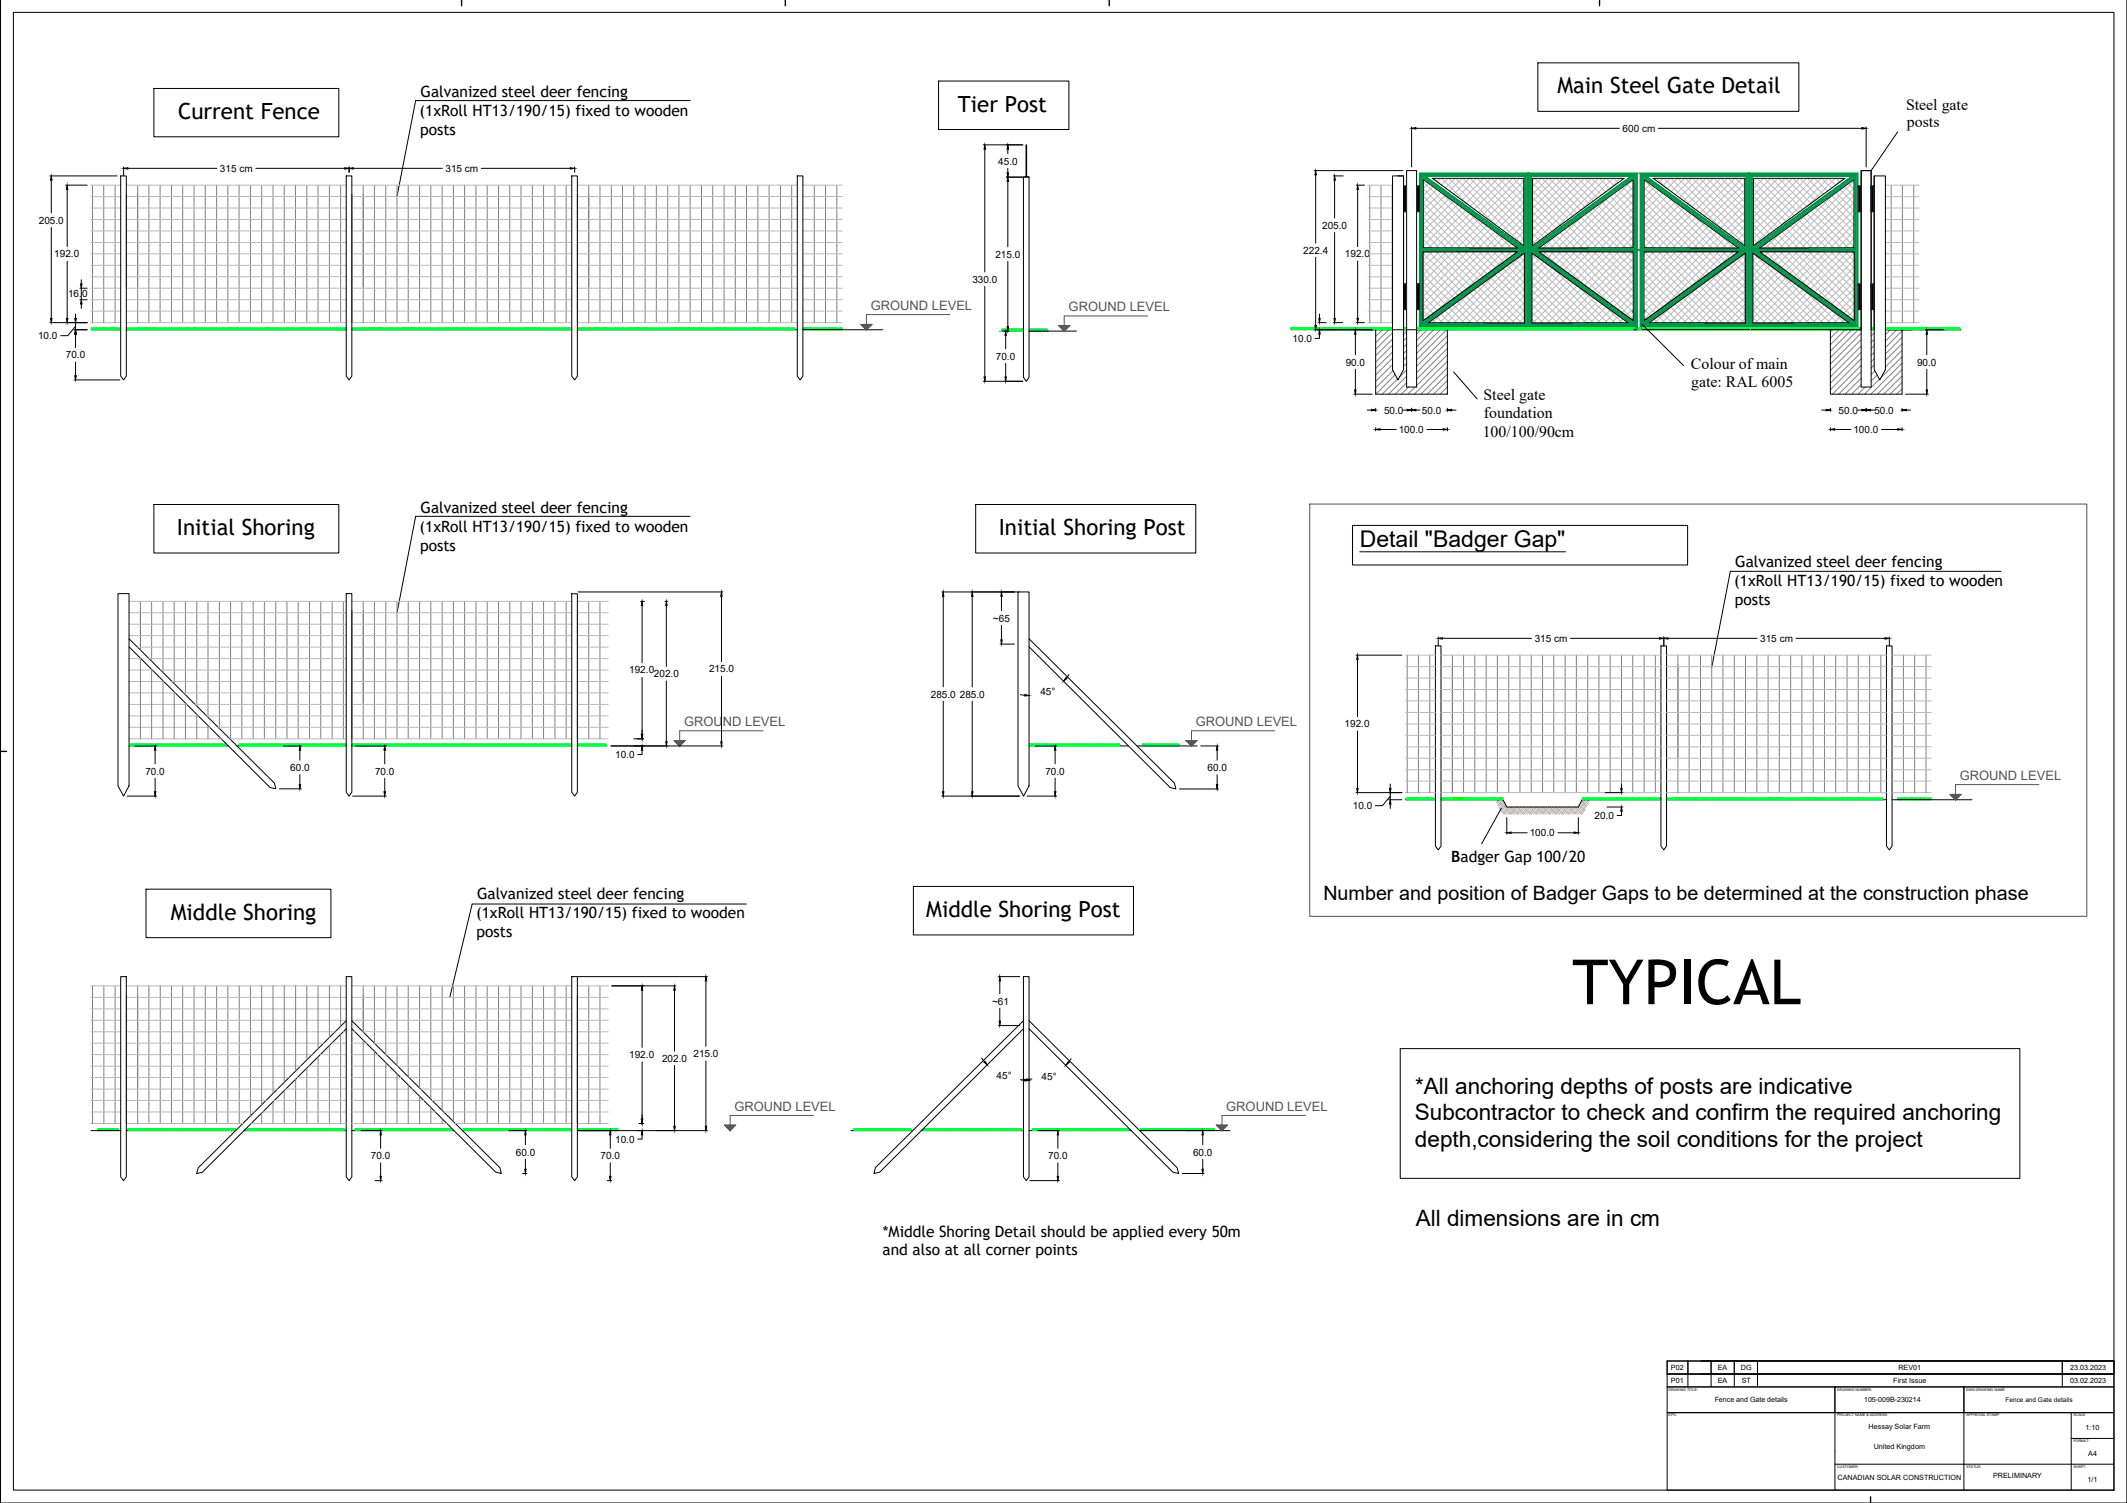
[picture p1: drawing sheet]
<svg xmlns="http://www.w3.org/2000/svg" width="297mm" height="210mm" viewBox="0 0 297 210" stroke-linecap="round" stroke-linejoin="round" font-family="sans-serif">
<defs><g id="words">
<text font-size="8.7" x="219.6" y="140.2">TYPICAL</text>
<text font-size="3.2" x="189.9" y="76.4">Detail &quot;Badger Gap&quot;</text>
<g font-size="3.1">
<text x="24.9" y="16.6">Current Fence</text>
<text x="133.8" y="15.6">Tier Post</text>
<text x="217.5" y="13">Main Steel Gate Detail</text>
<text x="24.7" y="74.7">Initial Shoring</text>
<text x="139.5" y="74.7">Initial Shoring Post</text>
<text x="23.9" y="128.4">Middle Shoring</text>
<text x="129.4" y="128.1">Middle Shoring Post</text>
<text x="197.6" y="152.7">*All anchoring depths of posts are indicative</text>
<text x="197.6" y="156.5">Subcontractor to check and confirm the required anchoring</text>
<text x="197.6" y="160.2">depth,considering the soil conditions for the project</text>
<text x="197.7" y="171.2">All dimensions are in cm</text>
</g>
<text font-size="2.8" x="184.8" y="125.7">Number and position of Badger Gaps to be determined at the construction phase</text>
<g font-size="2.2">
<text x="58.6" y="16.2">(1xRoll HT13/190/15) fixed to wooden</text>
<text x="58.7" y="13.5">Galvanized steel deer fencing</text>
<text x="266.2" y="15.3">Steel gate</text>
<text x="266.3" y="17.8">posts</text>
<text x="58.7" y="18.8">posts</text>
<text x="236.1" y="51.5">Colour of main</text>
<text x="207.2" y="55.9">Steel gate</text>
<text x="207.2" y="58.4">foundation</text>
<text x="236.2" y="54">gate: RAL 6005</text>
<text x="207.1" y="61">100/100/90cm</text>
<text x="58.7" y="71.7">Galvanized steel deer fencing</text>
<text x="58.6" y="74.3">(1xRoll HT13/190/15) fixed to wooden</text>
<text x="58.7" y="76.9">posts</text>
<text x="242.2" y="81.8">(1xRoll HT13/190/15) fixed to wooden</text>
<text x="242.3" y="79.2">Galvanized steel deer fencing</text>
<text x="242.3" y="84.4">posts</text>
<text x="66.6" y="125.6">Galvanized steel deer fencing</text>
<text x="202.7" y="120.4">Badger Gap 100/20</text>
<text x="66.5" y="128.2">(1xRoll HT13/190/15) fixed to wooden</text>
<text x="66.6" y="130.8">posts</text>
<text x="123.3" y="172.7">*Middle Shoring Detail should be applied every 50m</text>
<text x="123.3" y="175.3">and also at all corner points</text>
</g>
<g font-size="1.8" fill="#545454">
<text x="121.6" y="43.3">GROUND LEVEL</text>
<text x="149.2" y="43.5">GROUND LEVEL</text>
<text x="95.5" y="101.4">GROUND LEVEL</text>
<text x="167" y="101.4">GROUND LEVEL</text>
<text x="273.7" y="108.9">GROUND LEVEL</text>
<text x="102.6" y="155.1">GROUND LEVEL</text>
<text x="171.2" y="155.1">GROUND LEVEL</text>
</g>
<g font-size="1.4">
<text x="139.4" y="23">45.0</text>
<text x="226.6" y="18.4">600 cm</text>
<text x="30.7" y="24">315 cm</text>
<text x="62.2" y="24">315 cm</text>
<text x="5.4" y="31.2">205.0</text>
<text x="7.6" y="36">192.0</text>
<text x="139" y="36">215.0</text>
<text x="182" y="35.4">222.4</text>
<text x="184.6" y="32">205.0</text>
<text x="187.8" y="36">192.0</text>
<text x="9.5" y="41.5">16.0</text>
<text x="135.8" y="39.5">330.0</text>
<text x="5.3" y="47.4">10.0</text>
<text x="180.5" y="47.7">10.0</text>
<text x="9.2" y="50.1">70.0</text>
<text x="139.1" y="50.2">70.0</text>
<text x="187.9" y="51">90.0</text>
<text x="267.7" y="51">90.0</text>
<text x="193.3" y="57.8">50.0</text>
<text x="198.6" y="57.8">50.0</text>
<text x="256.8" y="57.8">50.0</text>
<text x="261.8" y="57.8">50.0</text>
<text x="195.3" y="60.5">100.0</text>
<text x="258.8" y="60.5">100.0</text>
<text x="138.7" y="86.8">~65</text>
<text x="214.3" y="89.7">315 cm</text>
<text x="245.8" y="89.7">315 cm</text>
<text x="87.9" y="94.1">192.0</text>
<text x="91.3" y="94.6">202.0</text>
<text x="99" y="93.9">215.0</text>
<text x="130" y="97.4">285.0</text>
<text x="134" y="97.4">285.0</text>
<text x="145.3" y="97.1">45°</text>
<text x="187.8" y="101.6">192.0</text>
<text x="40.5" y="107.7">60.0</text>
<text x="85.9" y="105.9">10.0</text>
<text x="168.6" y="107.7">60.0</text>
<text x="20.3" y="108.2">70.0</text>
<text x="52.4" y="108.2">70.0</text>
<text x="146" y="108.2">70.0</text>
<text x="188.9" y="113">10.0</text>
<text x="213.6" y="116.8">100.0</text>
<text x="222.7" y="114.4">20.0</text>
<text x="138.5" y="140.3">~61</text>
<text x="87.9" y="147.8">192.0</text>
<text x="92.5" y="148.3">202.0</text>
<text x="96.8" y="147.6">215.0</text>
<text x="139.2" y="150.7">45°</text>
<text x="145.5" y="150.8">45°</text>
<text x="51.8" y="161.9">70.0</text>
<text x="72" y="161.4">60.0</text>
<text x="83.9" y="161.9">70.0</text>
<text x="85.9" y="159.6">10.0</text>
<text x="146.4" y="161.9">70.0</text>
<text x="166.6" y="161.4">60.0</text>
</g>
<g font-size="1">
<text x="233.3" y="191.3">P02</text>
<text x="239.9" y="191.3">EA</text>
<text x="243.1" y="191.3">DG</text>
<text x="265.1" y="191.3">REV01</text>
<text x="289.1" y="191.3">23.03.2023</text>
<text x="233.3" y="193.1">P01</text>
<text x="239.5" y="195.9">Fence and Gate details</text>
<text x="239.9" y="193.1">EA</text>
<text x="243.2" y="193.1">ST</text>
<text x="260.3" y="195.9">105-009B-230214</text>
<text x="264.4" y="193.1">First Issue</text>
<text x="289.1" y="193.1">03.02.2023</text>
<text x="260.9" y="199.6">Hessay Solar Farm</text>
<text x="261.7" y="202.3">United Kingdom</text>
<text x="291.2" y="199.7">1:10</text>
<text x="291.6" y="203.3">A4</text>
<text x="256.6" y="206.7">CANADIAN SOLAR CONSTRUCTION</text>
<text x="278.3" y="206.4">PRELIMINARY</text>
<text x="291.5" y="206.9">1/1</text>
</g>
<text font-size=".9" x="280.1" y="195.8">Fence and Gate details</text>
<g font-size=".5">
<text x="233" y="194.2">DRAWING TITLE:</text>
<text x="233" y="197.8">EPC:</text>
<text x="256.6" y="194.2">DRAWING NUMBER:</text>
<text x="256.6" y="197.8">PROJECT NAME &amp; ADDRESS:</text>
<text x="274.6" y="194.2">DWG DRAWING NAME:</text>
<text x="274.6" y="197.8">APPROVAL STAMP:</text>
<text x="289.6" y="197.8">SCALE:</text>
<text x="289.5" y="201.4">FORMAT:</text>
<text x="256.6" y="205">CUSTOMER:</text>
<text x="274.6" y="205">STATUS:</text>
<text x="289.6" y="205">SHEET:</text>
</g>
</g></defs>
<!-- layer: P -->
<g fill="none" stroke="#00ff3f" stroke-width=".14">
<path d="M12.7 46.1h4.2M12.7 45.9l.1-.1v.1M12.8 46l.1-.1-.1 .2M12.8 45.8v.1M12.9 45.9v-.1v.1M12.9 46v-.1v.2M12.9 45.8v.1M12.9 46v.1M13 45.9v-.1v.1M13 46v-.1v.2M13 45.8v.1M13 46l.1-.1-.1 .2"/>
<path d="M13.1 45.9h.1l-.1 .2zM13.1 45.9v-.1v.1M13.1 45.8l.1 .1v-.1v.1M13.2 46v.1l.1-.2-.1 .1M13.2 45.8l.1 .1v-.1v.1M13.3 46v.1l.1-.2-.1 .1M13.3 45.8l.1 .1v-.1v.1M13.4 46v.1l.1-.2-.1 .1M13.4 45.8l.1 .1v-.1v.1M13.5 45.9h.1l-.1 .2zM13.5 45.8l.1 .1M13.6 45.9v-.1v.1"/>
<path d="M13.6 46v.1l.1-.2-.1 .1M13.6 45.8l.1 .1M13.7 45.9v-.1v.1M13.7 46v.1l.1-.2-.1 .1M13.7 45.8l.1 .1M13.8 46v.1l.1-.2-.1 .1M13.8 45.9v-.1l.1 .1M13.8 45.8l.1 .1M13.9 45.9h.1l-.1 .2zM13.9 45.8l.1 .1M13.9 45.9v-.1v.1M14 45.9h.1l-.1 .2z"/>
<path d="M14 45.9v-.1v.1M14 45.8l.1 .1M14.1 45.9h.1l-.1 .2zM14.1 45.9v-.1l.1 .1M14.1 45.8l.1 .1M14.2 45.9h.1v.2zM14.2 45.9v-.1l.1 .1M14.3 45.8v.1M14.3 45.9h.1l-.1 .2zM14.3 45.9v-.1l.1 .1M14.3 45.8l.1 .1v-.1l.1 .1M14.4 46v.1l.1-.2-.1 .1"/>
<path d="M14.4 45.8l.1 .1M14.5 46v.1M14.5 45.9v-.1l.1 .1M14.5 45.8l.1 .1M14.5 46l.1-.1-.1 .2M14.6 46l.1 .1v-.2v.1M14.6 45.9v-.1l.1 .1M14.7 45.8v.1M14.7 45.9h.1l-.1 .2zM14.7 45.8l.1 .1M14.7 45.9v-.1l.1 .1M14.8 45.9h.1l-.1 .2z"/>
<path d="M14.8 45.9v-.1l.1 .1M14.8 45.8h.1v.1M14.9 45.9h.1v.2zM14.9 45.9v-.1l.1 .1M15 45.8v.1M15 45.9h.1v.2zM15 45.9v-.1l.1 .1M15.1 45.8v.1M15.1 45.9h.1v.2zM15.1 45.9l.1-.1v.1M15.2 45.8v.1M15.2 46.1v-.2h.1l-.1 .2"/>
<path d="M15.2 45.9v-.1l.1 .1M15.3 45.8v.1M15.3 46.1v-.2h.1v.2M15.4 45.9l-.1-.1 .1 .1M15.4 45.8v.1M15.4 46.1v-.2h.1v.2M15.5 45.9v-.1v.1M15.5 45.8v.1M15.5 46.1v-.2h.1v.2M15.6 45.8v.1M15.6 45.9v-.1v.1M15.6 46v.1l.2-.2-.1 .1"/>
<path d="M15.6 45.9v-.1l.1 .1M15.7 45.8v.1M15.8 46l-.1 .1 .2-.2-.1 .1M15.8 45.9v-.1v.1M15.8 45.8v.1M15.9 46l-.1 .1 .2-.2-.1 .1M15.9 45.9v-.1v.1M15.9 45.8v.1M15.9 45.9h.2l-.1 .2zM16 45.8v.1M16 45.9v-.1v.1M16 45.9h.2l-.1 .2z"/>
<path d="M16.1 45.9v-.1v.1M16.1 45.8v.1M16.1 45.9h.2l-.1 .1-.1 .1zM16.2 45.9v-.1v.1M16.2 45.8v.1M16.2 45.9h.2l-.1 .1-.1 .1zM16.3 45.9v-.1v.1M16.3 45.8v.1M16.3 45.9h.2l-.1 .2zM16.4 45.9v-.1v.1M16.4 45.8v.1M16.5 46.1l-.1-.2h.2l-.1 .2"/>
<path d="M16.5 45.9v-.1v.1M16.5 45.8v.1M16.6 46l-.1-.1 .1 .2M16.6 45.9v-.1v.1M16.6 45.8v.1M16.6 46l.1-.1-.1 .2M16.7 46.1l-.1-.2h.2l-.1 .2M16.7 45.9v-.1v.1M16.7 45.8v.1M16.8 46v.1M17.7 45.9v-.1v.1M17.7 46v.1"/>
<path d="M17.7 45.8l.1 .1v-.1l.1 .1M17.7 46l.1-.1-.1 .2M17.8 46v.1M17.8 45.8l.1 .1v-.1v.1M17.9 46.1v-.2h.1l-.1 .2M17.9 45.8l.1 .1M18 45.9v-.1v.1M18 46v-.1v.2M18 45.8l.1 .1M18 46v.1M18.1 46.1v-.2h.1l-.1 .2M18.1 45.9v-.1v.1"/>
<path d="M18.1 45.8l.1 .1M18.2 46.1v-.2h.1l-.1 .2M18.2 45.9v-.1l.1 .1M18.2 45.8l.1 .1v-.1v.1M18.3 46v.1M18.3 46l.1-.1-.1 .2M18.3 45.8l.1 .1M18.4 46.1v-.2h.1l-.1 .2M18.4 45.9v-.1v.1M18.4 45.8l.1 .1v-.1v.1M18.5 46v.1M18.5 45.8l.1 .1"/>
<path d="M18.5 46l.1-.1-.1 .2M18.6 45.9v-.1l.1 .1M18.6 46v.1l.1-.2-.1 .1M18.6 45.8l.1 .1M18.7 45.9h.1l-.1 .2zM18.7 45.9v-.1v.1M18.7 45.8l.1 .1M18.8 45.9v-.1v.1M18.8 46v-.1v.2M18.8 45.8l.1 .1M18.8 46v.1M18.9 45.9v-.1l.1 .1"/>
<path d="M18.9 46v-.1v.2M19 45.8v.1M19 46v-.1l-.1 .2M19 45.9v-.1l.1 .1M19 46v-.1v.2l.1-.1M19.1 45.8v.1v-.1v.1M19.1 45.9h.1l-.1 .2zM19.1 45.8l.1 .1M19.2 45.9h.1l-.1 .2zM19.2 45.9v-.1v.1M19.2 45.8l.1 .1v-.1l.1 .1M19.3 45.9h.1v.2z"/>
<path d="M19.4 45.8v.1v-.1l.1 .1M19.4 45.9h.1v.2zM19.5 45.8v.1v-.1l.1 .1M19.5 46v.1l.1-.2-.1 .1M19.5 45.8l.1 .1M19.6 45.9v-.1l.1 .1M19.6 46v.1l.1-.2-.1 .1M19.6 45.8l.1 .1M19.7 46v.1l.1-.2v.1M19.7 45.9v-.1l.1 .1M19.8 45.8v.1M19.8 46v.1l.1-.2v.1"/>
<path d="M19.8 45.9v-.1l.1 .1M19.9 45.8v.1M19.9 45.9h.1v.2zM19.9 45.9v-.1l.1 .1M20 45.8v.1M20 45.9l.1-.1v.1M20.1 46l-.1-.1v.2l.1-.2v.1M20.1 45.8v.1M20.1 45.9l.1-.1v.1M20.2 46l-.1-.1v.2l.1-.2v.1M20.2 45.8v.1M20.2 45.9l.1-.1v.1"/>
<path d="M20.3 46l-.1-.1v.2l.1-.1M20.3 45.8v.1v-.1l.1 .1M20.3 45.9h.2l-.1 .2zM20.4 45.8v.1M20.4 46.1v-.2h.2l-.1 .2M20.5 45.9v-.1v.1M20.5 45.8v.1M20.5 46.1v-.2h.2l-.1 .2M20.6 45.9v-.1v.1M20.6 45.8v.1M20.7 46l-.1 .1 .2-.2-.1 .1M20.7 45.9v-.1v.1"/>
<path d="M20.7 45.8v.1l.1-.1v.1M20.8 46v.1l.1-.2-.1 .1M20.8 45.8v.1M20.9 46v.1l.1-.2-.1 .1M20.9 45.9v-.1v.1M20.9 45.8v.1M21 46l-.1 .1 .2-.2-.1 .1M21 45.9v-.1v.1M21 45.8v.1M21.1 46l-.1 .1 .2-.2-.1 .1M21.1 45.9v-.1v.1M21.1 45.8v.1"/>
<path d="M21.2 46v.1l.1-.2-.1 .1M21.2 45.9v-.1v.1M21.2 45.8v.1M21.3 46.1l-.1-.2h.2l-.1 .2M21.3 45.9v-.1v.1M21.3 45.8v.1M21.4 46.1l-.1-.2h.2l-.1 .2M21.4 45.9v-.1v.1M21.4 45.8v.1M21.5 46.1l-.1-.2h.2l-.1 .2M21.5 45.9v-.1v.1M21.5 45.8h.1v.1"/>
<path d="M21.6 46v.1l.1-.2-.1 .1M21.6 45.9v-.1v.1M21.6 45.8v.1M21.7 46v.1M21.7 45.9v-.1v.1M21.7 45.8v.1M21.7 46l.1-.1-.1 .2M21.8 46v.1M21.8 45.9v-.1l.1 .1M21.8 45.8h.1v.1M21.8 46l.1-.1-.1 .2M21.9 45.9h.1l-.1 .2z"/>
<path d="M21.9 45.9v-.1l.1 .1M21.9 45.8h.1v.1M22 45.9h.1l-.1 .2zM22 45.9v-.1v.1M22 45.8v.1M22.1 45.9h.1l-.1 .1v.1zM22.1 45.9v-.1v.1M22.1 45.8v.1M22.2 45.9h.1v.1l-.1 .1zM22.2 45.9v-.1l.1 .1M22.2 45.8h.1v.1M22.3 45.9h.1v.1l-.1 .1z"/>
<path d="M22.3 45.9v-.1l.1 .1M22.3 45.8l.1 .1M22.4 46.1v-.2h.1l-.1 .2M22.4 45.9v-.1v.1M22.4 45.8h.1v.1M22.5 46.1v-.2h.1l-.1 .2M22.5 45.9v-.1v.1M22.5 45.8h.1v.1M22.6 46.1v-.2h.1l-.1 .2M22.6 45.9v-.1l.1 .1M22.6 45.8h.1v.1M22.7 46.1v-.2h.1l-.1 .2"/>
<path d="M22.7 45.9v-.1l.1 .1M22.7 45.8h.1v.1v-.1l.1 .1M22.8 45.9h.1l-.1 .2zM22.8 45.8h.1v.1M22.9 45.9h.1l-.1 .2zM22.9 45.9v-.1l.1 .1M22.9 45.8h.1v.1v-.1l.1 .1M23 45.9h.1l-.1 .2zM23 45.8h.1v.1v-.1l.1 .1M23.1 45.9h.1l-.1 .2zM23.1 45.8h.1v.1v-.1l.1 .1M23.2 45.9h.1l-.1 .2z"/>
<path d="M23.2 45.8h.1v.1M23.3 45.9v-.1l.1 .1M23.3 46v-.1v.2l.1-.2v.1M23.4 45.8v.1M23.4 45.9v-.1l.1 .1M23.4 46v-.1v.2l.1-.2v.1M23.5 45.8v.1M23.5 45.9h.1v.2zM23.5 45.9l.1-.1v.1M23.6 45.8v.1M23.6 45.9h.1v.2zM23.6 45.9l.1-.1v.1"/>
<path d="M23.7 45.8v.1M23.7 46.1v-.2h.1l-.1 .2M23.7 45.9l.1-.1v.1M23.8 45.8v.1M23.8 45.9l.1-.1v.1M23.9 46l-.1-.1v.2M23.9 45.8v.1M23.9 46v-.1l-.1 .2M23.9 45.9h.1v.2zM23.9 45.9l.1-.1v.1M24 45.8v.1l.1-.1v.1M24.1 46l-.1 .1 .1-.2v.1"/>
<path d="M24.1 45.8v.1l.1-.1v.1M24.2 46l-.1 .1M24.2 45.8v.1l.1-.1v.1M24.2 46v-.1v.2M24.3 46l-.1 .1M24.3 45.8v.1l.1-.1v.1M24.3 46v-.1v.2M24.4 46l-.1 .1M24.4 46v.1M24.4 45.8v.1l.1-.1v.1M24.5 46l-.1-.1v.2l.1-.1M24.5 45.8v.1"/>
<path d="M24.6 45.9v-.1v.1M24.6 46l-.1-.1v.2l.2-.2-.1 .1M24.6 45.8v.1M24.7 45.9v-.1v.1M24.7 46l-.1-.1v.2l.2-.2-.1 .1M24.7 45.8l.1 .1M24.8 45.9v-.1v.1M24.8 46v.1v-.1M24.8 45.8l.1 .1v-.1v.1M24.9 45.9h.1l-.1 .2zM24.9 45.8v.1M25 45.9h.1l-.1 .2z"/>
<path d="M25 45.9v-.1v.1M25 45.8v.1M25.1 45.9h.1l-.1 .2zM25.1 45.9v-.1v.1M25.1 45.8l.1 .1M25.2 45.9h.1l-.1 .2zM25.2 45.9v-.1v.1M25.2 45.8l.1 .1v-.1v.1M25.3 46v.1l.1-.2-.1 .1M25.3 45.8v.1M25.4 46v.1l.1-.2-.1 .1M25.4 45.9v-.1v.1"/>
<path d="M25.4 45.8v.1M25.5 46v.1l.1-.2-.1 .1M25.5 45.9v-.1v.1M25.5 45.8l.1 .1M25.6 45.9h.1l-.1 .2zM25.6 45.9v-.1v.1M25.6 45.8l.1 .1M25.7 45.9v-.1v.1M25.7 46v.1l.1-.2-.1 .1M25.7 45.8v.1M25.8 45.9v-.1l.1 .1M25.8 46v-.1v.2l.1-.2-.1 .1"/>
<path d="M25.8 45.8l.1 .1M25.9 45.9v-.1l.1 .1M25.9 46v-.1v.2l.1-.2-.1 .1M25.9 45.8l.1 .1M26 45.9v-.1l.1 .1M26 46v.1l.1-.2-.1 .1M26 45.8l.1 .1M26.1 46.1v-.2h.1l-.1 .2M26.1 45.9v-.1v.1M26.1 45.8l.1 .1M26.2 46.1v-.2h.1l-.1 .2M26.2 45.9v-.1l.1 .1"/>
<path d="M26.2 45.8l.1 .1M26.3 45.9h.1l-.1 .2zM26.3 45.9v-.1l.1 .1M26.3 45.8l.1 .1M26.4 45.9h.1l-.1 .2zM26.4 45.9v-.1l.1 .1M26.4 45.8h.1l.1 .1M26.5 46v.1l.1-.2-.1 .1M26.5 45.8h.1v.1M26.6 46v.1l.1-.2-.1 .1M26.6 45.9v-.1l.1 .1M26.6 45.8h.1v.1"/>
<path d="M26.7 46v.1l.1-.2-.1 .1M26.7 45.9v-.1l.1 .1M26.8 45.8v.1M26.8 46v-.1v.2M26.8 45.9v-.1l.1 .1M26.9 45.8v.1M26.9 46l-.1 .1M26.9 46v.1l.1-.2v.1M26.9 45.9v-.1l.1 .1M27 45.8v.1M27 46v-.1v.2l.1-.2v.1M27 45.9v-.1l.1 .1"/>
<path d="M27.1 45.8v.1M27.1 46v-.1v.2l.1-.2v.1M27.1 45.9v-.1l.1 .1M27.2 45.8v.1M27.2 46v.1l.1-.2v.1M27.2 45.9v-.1l.1 .1M27.3 45.8v.1M27.3 46v.1M27.3 45.9v-.1l.1 .1M27.4 45.8v.1M27.4 46v-.1l-.1 .2M27.4 46v.1"/>
<path d="M27.4 45.9v-.1l.1 .1M27.5 45.8v.1M27.5 46v-.1l-.1 .2M27.5 45.9h.2l-.1 .2zM27.5 45.9l.1-.1v.1M27.6 45.8v.1M27.6 45.9h.1v.2zM27.7 45.9v-.1v.1M27.7 45.8v.1l.1-.1v.1M27.7 46.1v-.2h.1v.2M27.8 45.8v.1M27.8 46.1v-.2h.1v.2"/>
<path d="M27.8 45.9l.1-.1v.1M27.9 45.8v.1l.1-.1v.1M27.9 46.1v-.2h.2l-.1 .2M28 45.8v.1M28.1 46l-.1-.1v.2l.1-.1M28.1 45.9v-.1v.1M28.1 45.8v.1M28.1 46.1v-.2h.1v.2M28.2 45.9l-.1-.1 .1 .1M28.2 45.8v.1M28.2 46.1v-.2h.1v.2M28.3 45.9v-.1v.1"/>
<path d="M28.3 45.8v.1M28.3 46.1v-.2h.2l-.1 .2M28.4 45.9v-.1v.1M28.4 45.8v.1M28.5 46.1l-.1-.2h.2l-.1 .2M28.5 45.9v-.1v.1M28.5 45.8v.1M28.5 46.1v-.2h.2l-.1 .2M28.6 45.9v-.1v.1M28.6 45.8v.1M28.6 45.9h.2l-.1 .2zM28.7 45.9v-.1v.1"/>
<path d="M28.7 45.8l.1 .1v-.1v.1M28.8 45.9h.1l-.1 .2zM28.8 45.8l.1 .1v-.1v.1M28.9 46.1v-.2h.1l-.1 .2M28.9 45.8l.1 .1v-.1v.1M29 46v.1l.1-.2-.1 .1M29 45.8v.1M29.1 45.9v-.1v.1M29.1 46l-.1-.1v.2l.2-.2-.1 .1M29.1 45.8l.1 .1M29.2 45.9h.1l-.1 .2zM29.2 45.9v-.1v.1"/>
<path d="M29.2 45.8h.1v.1M29.3 45.9h.1l-.1 .2zM29.3 45.9v-.1v.1M29.3 45.8h.1v.1M29.4 46.1v-.2h.1l-.1 .2M29.4 45.9v-.1v.1M29.4 45.8v.1M29.5 46.1v-.2h.1l-.1 .2M29.5 45.9v-.1v.1M29.5 45.8h.1v.1M29.6 46.1v-.2h.1l-.1 .2M29.6 45.9v-.1v.1"/>
<path d="M29.6 45.8h.1v.1M29.7 45.9v-.1l.1 .1M29.7 46v-.1v.2M29.7 45.8l.1 .1v-.1l.1 .1M29.7 46v.1M29.8 45.9h.1l-.1 .2zM29.8 45.8l.1 .1v-.1l.1 .1M29.9 45.9h.1l-.1 .2zM29.9 45.8l.1 .1v-.1l.1 .1M30 46v-.1v.2l.1-.2-.1 .1M30 45.8l.1 .1v-.1l.1 .1M30.1 46v.1"/>
<path d="M30.1 45.8l.1 .1v-.1l.1 .1M30.2 46v.1l.1-.2-.1 .1M30.2 45.8l.1 .1M30.3 45.9v-.1l.1 .1M30.3 46v.1l.1-.2-.1 .1M30.3 45.8l.1 .1M30.4 45.9v-.1l.1 .1M30.4 46v-.1v.2l.1-.1M30.5 45.8v.1M30.5 45.9l.1-.1v.1M30.6 46l-.1-.1v.2l.1-.1M30.6 45.8v.1"/>
<path d="M30.6 45.9v-.1l.1 .1M30.6 46v-.1v.2M30.7 45.8v.1M30.7 46l-.1 .1M30.7 46.1v-.2h.1l-.1 .2M30.7 45.9v-.1l.1 .1M30.8 45.8v.1M30.8 45.9h.1v.2zM30.8 45.9v-.1l.1 .1M30.9 45.8v.1M30.9 45.9h.1v.2zM30.9 45.9l.1-.1v.1"/>
<path d="M31 45.8v.1l.1-.1v.1M31 46v.1l.1-.2v.1M31.1 45.8v.1v-.1l.1 .1M31.1 46v.1l.1-.2v.1M31.2 45.8v.1v-.1l.1 .1M31.2 46v.1l.1-.2v.1M31.3 45.8v.1l.1-.1v.1M31.4 46l-.1 .1M31.4 45.8v.1l.1-.1v.1M31.4 46v.1M31.4 46.1v-.2h.1l-.1 .2M31.5 45.8v.1"/>
<path d="M31.5 45.9h.2l-.1 .2zM31.5 45.9l.1-.1v.1M31.6 45.8v.1M31.7 45.9v-.1v.1M31.7 46l-.1-.1v.2l.2-.2-.1 .1M31.7 45.8v.1M31.8 45.9v-.1v.1M31.8 46l-.1-.1v.2l.1-.1M31.8 45.8v.1M31.8 45.9h.1v.2zM31.8 45.9l.1-.1v.1M31.9 45.8v.1"/>
<path d="M31.9 45.9h.2l-.1 .2zM31.9 45.9l.1-.1v.1M32 45.8v.1M32.1 45.9h.1l-.1 .2zM32.1 45.9v-.1v.1M32.1 45.8v.1l.1-.1v.1M32.2 45.9h.1l-.1 .2zM32.2 45.8v.1l.1-.1v.1M32.3 46l-.1 .1 .2-.2-.1 .1M32.3 45.8v.1M32.4 46l-.1 .1 .2-.2-.1 .1M32.4 45.9v-.1v.1"/>
<path d="M32.4 45.8v.1M32.5 46v.1l.1-.2-.1 .1M32.5 45.9v-.1v.1M32.5 45.8v.1M32.6 46v.1l.1-.2-.1 .1M32.6 45.9v-.1v.1M32.6 45.8v.1M32.6 45.9h.2l-.1 .2zM32.7 45.9v-.1v.1M32.7 45.8v.1M32.8 45.9h.1l-.1 .2zM32.8 45.9v-.1v.1"/>
<path d="M32.8 45.8v.1M32.9 45.9v-.1v.1M32.9 46v-.1v.2l.1-.2-.1 .1M32.9 45.8v.1M33 46v-.1v.2v-.1M33 45.9v-.1v.1M33 45.8v.1M33.1 46.1v-.2h.1l-.1 .2M33.1 45.9v-.1v.1M33.1 45.8l.1 .1M33.2 46.1v-.2h.1l-.1 .2M33.2 45.9v-.1v.1"/>
<path d="M33.2 45.8l.1 .1v-.1v.1M33.3 46v.1l.1-.2-.1 .1M33.3 45.8v.1M33.4 46l-.1 .1 .2-.2-.1 .1M33.4 45.9v-.1v.2M33.4 45.9l.1-.1v.1M33.5 45.9h.1l-.1 .2zM33.5 45.9v-.1v.1M33.5 45.8v.1M33.6 46.1l-.1-.2h.2l-.1 .2M33.6 45.9v-.1v.1M33.6 45.8v.1"/>
<path d="M33.7 46.1l-.1-.2h.2l-.1 .2M33.7 45.9v-.1v.1M33.7 45.8v.1M33.8 45.9h.1l-.1 .2zM33.8 45.9v-.1l.1 .1M33.8 45.8h.1v.1M33.9 45.9h.1l-.1 .2zM33.9 45.8l.1 .1v-.1v.1M33.9 45.9v-.1v.1M34 46.1v-.2h.1l-.1 .2M34 45.8l.1 .1v-.1v.1M34.1 46.1v-.2h.1l-.1 .2"/>
<path d="M34.1 45.8l.1 .1v-.1l.1 .1M34.2 46v-.1v.2M34.2 45.8l.1 .1v-.1v.1M34.2 46l.1-.1-.1 .2M34.3 45.9h.1l-.1 .2zM34.3 45.8h.1v.1M34.4 45.9h.1l-.1 .2zM34.4 45.9v-.1v.1M34.4 45.8h.1v.1M34.5 45.9h.1l-.1 .2zM34.5 45.9v-.1l.1 .1M34.5 45.8h.1v.1v-.1l.1 .1"/>
<path d="M34.6 45.9h.1l-.1 .2zM34.6 45.8h.1v.1v-.1v.1M34.7 45.9h.1l-.1 .2zM34.7 45.8h.1v.1M34.8 46.1v-.2h.1l-.1 .2M34.8 45.9v-.1l.1 .1M34.8 45.8h.1v.1M34.9 45.9h.1v.2zM34.9 45.9v-.1l.1 .1M35 45.8v.1M35 45.9h.1v.2zM35 45.9v-.1l.1 .1"/>
<path d="M35.1 45.8v.1M35.1 46v.1l.1-.2-.1 .1M35.1 45.9v-.1l.1 .1M35.1 45.8l.1 .1v-.1l.1 .1M35.2 46v-.1v.2M35.2 45.8l.1 .1v-.1l.1 .1M35.2 46l.1-.1-.1 .2M35.3 46v.1M35.4 45.8v.1l.1-.1v.1M35.4 46v-.1l-.1 .2M35.4 46v.1M35.5 45.8v.1"/>
<path d="M35.5 46v-.1l-.1 .2M35.5 45.9h.1l-.1 .2zM35.5 45.9v-.1l.1 .1M35.5 45.8h.1v.1M35.6 45.9v-.1l.1 .1M35.7 46l-.1-.1v.2M35.7 45.8v.1M35.7 46l-.1 .1M35.7 45.9l.1-.1v.1M35.8 46l-.1-.1v.2M35.8 45.8v.1M35.8 46l-.1 .1"/>
<path d="M35.8 45.9l.1-.1v.1M35.9 46l-.1-.1v.2M35.9 45.8v.1v-.1l.1 .1M35.9 46l-.1 .1M35.9 45.9h.1v.2zM36 45.8v.1M36 45.9h.1v.2zM36 45.9l.1-.1v.1M36.1 45.8v.1l.1-.1v.1M36.1 45.9h.1v.2zM36.2 45.8v.1l.1-.1v.1M36.2 45.9h.2l-.1 .2z"/>
<path d="M36.3 45.8v.1l.1-.1v.1M36.4 46v.1v-.2v.1M36.4 45.8v.1M36.4 45.9l.1-.1v.1M36.5 46l-.1 .1 .1-.2v.1M36.5 45.8v.1M36.5 45.9l.1-.1v.1M36.6 46l-.1 .1 .1-.2v.1M36.6 45.8v.1M36.6 45.9h.2l-.1 .2zM36.6 45.9l.1-.1v.1M36.7 45.8v.1"/>
<path d="M36.8 45.9v-.1v.1M36.8 46v.1l.1-.2-.1 .1M36.8 45.8v.1M36.9 45.9v-.1v.1M36.9 46l-.1-.1v.2l.2-.2-.1 .1M36.9 45.8v.1M37 45.9v-.1v.1M37 46l-.1-.1v.2l.2-.2-.1 .1M37 45.8v.1M37.1 45.9v-.1v.1M37.1 46l-.1 .1 .2-.2-.1 .1M37.1 45.8l.1 .1"/>
<path d="M37.2 45.9h.1l-.1 .2zM37.2 45.9v-.1v.1M37.2 45.8v.1l.1-.1v.1M37.3 45.9h.1l-.1 .2zM37.3 45.8v.1l.1-.1v.1M37.4 45.9h.1l-.1 .2zM37.4 45.8l.1 .1M37.5 46v.1l.1-.2-.1 .1M37.5 45.9v-.1v.1M37.5 45.8l.1 .1v-.1v.1M37.6 46v.1l.1-.2-.1 .1M37.6 45.8v.1"/>
<path d="M37.7 46v.1l.1-.2-.1 .1M37.7 45.9v-.1v.1M37.7 45.8v.1M37.8 46v.1l.1-.2-.1 .1M37.8 45.9v-.1l.1 .1M37.8 45.8l.1 .1M37.9 45.9v-.1l.1 .1M37.9 46v-.1v.2v-.1M37.9 45.8l.1 .1M38 45.9v-.1v.1M38 46v.1l.1-.2-.1 .1M38 45.8v.1"/>
<path d="M38.1 45.9v-.1v.1M38.1 46v-.1v.2l.1-.2-.1 .1M38.1 45.8l.1 .1M38.2 46.1v-.2h.1l-.1 .2M38.2 45.9v-.1l.1 .1M38.2 45.8l.1 .1M38.3 46.1v-.2h.1l-.1 .2M38.3 45.9v-.1l.1 .2M38.3 45.9l.1-.1v.1M38.4 45.9h.1l-.1 .2zM38.4 45.9v-.1v.1M38.4 45.8h.1v.1"/>
<path d="M38.5 46.1v-.2h.1l-.1 .2M38.5 45.9v-.1l.1 .1M38.5 45.8h.1v.1M38.6 46.1v-.2h.1l-.1 .2M38.6 45.9v-.1l.1 .1M38.6 45.8h.1v.1M38.7 45.9h.1l-.1 .2zM38.7 45.9v-.1l.1 .1M38.7 45.8h.1v.1v-.1l.1 .1M38.8 45.9h.1l-.1 .2zM38.8 45.8h.1v.1M38.9 45.9h.1v.1l-.1 .1z"/>
<path d="M38.9 45.9v-.1l.1 .1M38.9 45.8h.1v.1M39 45.9h.1v.1l-.1 .1zM39 45.9v-.1l.1 .1M39 45.8h.1v.1M39.1 45.9l.1-.1v.1M39.1 46v-.1v.2l.1-.2v.1M39.2 45.8v.1M39.2 45.9h.1v.2zM39.2 45.9l.1-.1v.1M39.3 45.8v.1M39.3 46.1v-.2h.1l-.1 .2"/>
<path d="M39.3 45.9v-.1l.1 .1M39.4 45.8v.1M39.4 46.1v-.2h.1l-.1 .2M39.4 45.9l.1-.1v.1M39.5 45.8v.1M39.5 46.1v-.2h.1l-.1 .2M39.5 45.9l.1-.1v.1M39.6 45.8v.1l.1-.1v.1M39.6 45.9h.1v.2zM39.7 45.8v.1l.1-.1v.1M39.7 45.9h.1v.2zM39.8 45.8v.1l.1-.1v.1"/>
<path d="M39.8 45.9h.1v.2zM39.9 45.8v.1l.1-.1v.1M39.9 45.9h.1v.2zM40 45.8v.1l.1-.1v.1M40.1 46l-.1 .1 .1-.2v.1M40.1 45.8v.1M40.1 45.9l.1-.1v.1M40.2 46l-.1-.1v.2l.1-.2v.1M40.2 45.8v.1M40.2 45.9l.1-.1v.1M40.3 46l-.1 .1 .2-.2-.1 .1M40.3 45.8v.1"/>
<path d="M40.4 45.9v-.1v.1M40.4 46v.1l.1-.2-.1 .1M40.4 45.8v.1M40.5 45.9v.2zM40.5 45.9v-.1v.1M40.5 45.8v.1M40.6 45.9v-.1v.1M40.6 46l-.1-.1v.2M40.6 45.8v.1M40.6 46v.1M40.7 45.9v-.1v.1M40.7 46l-.1-.1v.2"/>
<path d="M40.7 45.8l.1 .1M40.7 46v.1M40.8 45.9v-.1v.1M40.8 46v-.1v.2M40.8 45.8l.1 .1v-.1v.1M40.8 46v.1M40.9 46v.1l.1-.2-.1 .1M40.9 45.8v.1l.1-.1v.1M41 46v.1l.1-.2-.1 .1M41 45.8v.1l.1-.1v.1M41.1 46v.1l.1-.2-.1 .1M41.1 45.8l.1 .1v-.1v.1"/>
<path d="M41.2 46v.1l.1-.2-.1 .1M41.2 45.8l.1 .1v-.1v.1M41.3 46v.1l.1-.2-.1 .1M41.3 45.8v.1M41.4 45.9v-.1v.1M41.4 46v.1l.1-.2-.1 .1M41.4 45.8l.1 .1M41.5 45.9v-.1v.1M41.5 46v.1l.1-.2-.1 .1M41.5 45.8l.1 .1M41.6 46.1v-.2h.1l-.1 .2M41.6 45.9v-.1v.1"/>
<path d="M41.6 45.8l.1 .1M41.7 45.9h.1l-.1 .2zM41.7 45.9v-.1v.1M41.7 45.8v.1M41.8 45.9h.1l-.1 .2zM41.8 45.9v-.1v.1M41.8 45.8l.1 .1M41.9 45.9h.1l-.1 .2zM41.9 45.9v-.1v.1M41.9 45.8l.1 .1M42 45.9h.1l-.1 .2zM42 45.9v-.1l.1 .1"/>
<path d="M42 45.8l.1 .1v-.1v.1M42.1 46v.1l.1-.2-.1 .1M42.1 45.8l.1 .1M42.2 45.9v-.1l.1 .1M42.2 46v.1l.1-.2-.1 .1M42.2 45.8l.1 .1M42.3 45.9v-.1l.1 .1M42.3 46v.1l.1-.2-.1 .1M42.3 45.8l.1 .1M42.4 46v.1l.1-.2-.1 .1M42.4 45.9v-.1l.1 .1M42.4 45.8l.1 .1"/>
<path d="M42.5 45.9h.1l-.1 .2zM42.5 45.9v-.1l.1 .1M42.5 45.8l.1 .1M42.6 45.9h.1l-.1 .2zM42.6 45.9v-.1l.1 .1M42.6 45.8l.1 .1M42.7 45.9h.1l-.1 .2zM42.7 45.9v-.1l.1 .1M42.8 45.8v.1M42.8 45.9v-.1l.1 .1M42.8 46v-.1v.2l.1-.1M42.9 45.8v.1v-.1l.1 .1"/>
<path d="M42.9 45.9h.1v.2zM43 45.8v.1M43 45.9h.1v.2zM43 45.9v-.1l.1 .1M43.1 45.8v.1M43.1 46.1v-.2h.1l-.1 .2M43.1 45.9v-.1l.1 .1M43.2 45.8v.1M43.2 46.1v-.2h.1v.2M43.3 45.9v-.1v.1M43.3 45.8v.1v-.1l.1 .1M43.3 46l.1 .1v-.2v.1"/>
<path d="M43.4 45.8v.1M43.4 46v.1l.1-.2v.1M43.4 45.9v-.1l.1 .1M43.5 45.8v.1M43.5 46v.1l.2-.2-.1 .1M43.5 45.9v-.1l.1 .1M43.6 45.8v.1M43.7 46l-.1 .1 .1-.2v.1M43.7 45.9v-.1v.1M43.7 45.8v.1M43.7 45.9h.1v.2zM43.7 45.9v-.1l.1 .1"/>
<path d="M43.8 45.8v.1M43.8 45.9h.1v.1l-.1 .1zM43.8 45.9l.1-.1v.1M43.9 45.8v.1M43.9 45.9h.2l-.1 .2zM43.9 45.9l.1-.1v.1M44 45.8v.1M44.1 46l-.1-.1v.2l.1-.1M44.1 45.9v-.1v.1M44.1 45.8v.1M44.1 46.1v-.2h.1v.2M44.2 45.9v-.1v.1"/>
<path d="M44.2 45.8v.1M44.3 46l-.1-.1v.2M44.3 45.9v-.1v.1M44.3 45.8v.1M44.3 46l.1-.1-.1 .2M44.4 46v.1M44.4 45.9v-.1v.1M44.4 45.8v.1M44.4 46l.1-.1-.1 .2M44.5 46v.1M44.5 45.9v-.1v.1M44.5 45.8v.1l.1-.1v.1"/>
<path d="M44.5 46l.1-.1-.1 .2M44.6 45.9h.1l-.1 .2zM44.6 45.8v.1M44.6 45.9h.2l-.1 .2zM44.7 45.9v-.1v.1M44.7 45.8v.1M44.8 45.9h.1l-.1 .2zM44.8 45.9v-.1v.1M44.8 45.8v.1M44.9 46.1v-.2h.1l-.1 .2M44.9 45.9v-.1v.1M44.9 45.8l.1 .1v-.1v.1"/>
<path d="M45 46.1v-.2h.1l-.1 .2M45 45.8v.1M45.1 46.1l-.1-.2h.2l-.1 .2M45.1 45.9v-.1v.1M45.1 45.8l.1 .1M45.2 46.1v-.2h.1l-.1 .2M45.2 45.9v-.1v.1M45.2 45.8h.1v.1M45.3 46.1v-.2h.1l-.1 .2M45.3 45.9v-.1v.1M45.3 45.8h.1v.1M45.4 45.9h.1l-.1 .2z"/>
<path d="M45.4 45.9v-.1v.1M45.4 45.8h.1v.1M45.5 46.1v-.2h.1l-.1 .2M45.5 45.9v-.1v.1M45.5 45.8h.1v.1M45.6 45.9h.1l-.1 .2zM45.6 45.9v-.1v.1M45.6 45.8h.1v.1v-.1l.1 .1M45.7 45.9h.1l-.1 .2zM45.7 45.8h.1v.1v-.1l.1 .1M45.8 45.9h.1l-.1 .2zM45.8 45.8h.1v.1"/>
<path d="M45.9 45.9h.1l-.1 .2zM45.9 45.9v-.1l.1 .1M45.9 45.8h.1v.1M46 45.9v-.1l.1 .1M46 46v-.1v.2l.1-.2-.1 .1M46 45.8l.1 .1M46.1 45.9v-.1l.1 .1M46.1 46v-.1v.2l.1-.1M46.2 45.8v.1v-.1l.1 .1M46.2 46.1v-.2h.1l-.1 .2M46.2 45.8l.1 .1v-.1l.1 .1M46.3 46.1v-.2h.1l-.1 .2"/>
<path d="M46.3 45.8l.1 .1M46.4 46.1v-.2h.1l-.1 .2M46.4 45.9v-.1l.1 .1M46.4 45.8h.1v.1M46.5 46.1v-.2h.1l-.1 .2M46.5 45.9v-.1l.1 .1M46.6 45.8v.1v-.1l.1 .1M46.6 45.9h.1l-.1 .2zM46.6 45.8h.1v.1v-.1l.1 .1M46.7 45.9h.1v.2zM46.8 45.8v.1v-.1l.1 .1M46.8 45.9h.1v.2z"/>
<path d="M46.9 45.8v.1l.1-.1v.1M47 46l-.1-.1v.2l.1-.1M47 45.8v.1l.1-.1v.1M47 46v.1l.1-.2v.1M47.1 45.8v.1M47.1 45.9v-.1l.1 .1M47.1 46v.1l.1-.2v.1M47.2 45.8v.1M47.2 45.9l.1-.1v.1M47.3 46l-.1 .1 .1-.2v.1M47.3 45.8v.1M47.3 45.9l.1-.1v.1"/>
<path d="M47.4 46l-.1 .1 .1-.2v.1M47.4 45.8v.1M47.4 45.9h.1v.2zM47.4 45.9v-.1l.1 .1M47.5 45.8v.1l.1-.1v.1M47.5 46.1v-.2h.1l-.1 .2M47.6 45.8v.1M47.6 46.1v-.2h.1v.2M47.7 45.9l-.1-.1 .1 .1M47.7 45.8v.1M47.7 46.1v-.2h.1v.2M47.8 45.9v-.1v.1"/>
<path d="M47.8 45.8v.1l.1-.1v.1M47.9 46l-.1 .1 .1-.2v.1M47.9 45.8v.1l.1-.1v.1M48 46l-.1 .1 .2-.2-.1 .1M48 45.8v.1l.1-.1v.1M48.1 46v.1l.1-.2-.1 .1M48.1 45.8v.1l.1-.1v.1M48.2 46v.1v-.1M48.2 45.8v.1l.1-.1v.1M48.2 45.9h.2l-.1 .2zM49.2 45.9v-.1v.1M49.2 46v.1l.1-.2-.1 .1"/>
<path d="M49.2 45.8l.1 .1M49.3 45.9v-.1v.1M49.3 46v.1l.1-.2-.1 .1M49.3 45.8l.1 .1M49.4 45.9h.1l-.1 .2zM49.4 45.9v-.1v.1M49.4 45.8l.1 .1M49.5 45.9v-.1v.1M49.5 46v-.1v.2M49.5 45.8l.1 .1M49.5 46v.1M49.6 46.1v-.2h.1l-.1 .2"/>
<path d="M49.6 45.9v-.1v.1M49.6 45.8l.1 .1v-.1v.1M49.7 46.1v-.2h.1l-.1 .2M49.7 45.8l.1 .1v-.1v.1M49.8 46.1v-.2h.1l-.1 .2M49.8 45.8l.1 .1M49.9 45.9h.1l-.1 .2zM49.9 45.9v-.1v.1M49.9 45.8l.1 .1M50 45.9v-.1v.1M50 46v.1l.1-.2-.1 .1M50 45.8l.1 .1"/>
<path d="M50.1 45.9v-.1l.1 .1M50.1 46v.1l.1-.2-.1 .1M50.1 45.8l.1 .1M50.2 45.9h.1l-.1 .2zM50.2 45.9v-.1v.1M50.2 45.8l.1 .1M50.3 45.9v-.1v.1M50.3 46v-.1v.2M50.3 45.8l.1 .1M50.3 46v.1M50.4 45.9v-.1v.1M50.4 46v-.1v.2"/>
<path d="M50.4 45.8l.1 .1M50.4 46l.1-.1-.1 .2M50.5 45.9v-.1l.1 .1M50.5 46v-.1v.2l.1-.2v.1M50.6 45.8v.1M50.6 45.9h.1l-.1 .2zM50.6 45.9v-.1v.1M50.6 45.8l.1 .1v-.1v.1M50.7 45.9h.1l-.1 .2zM50.7 45.8l.1 .1v-.1l.1 .1M50.8 45.9h.1l-.1 .2zM50.8 45.8l.1 .1v-.1l.1 .1"/>
<path d="M50.9 45.9h.1v.2zM51 45.8v.1v-.1l.1 .1M51 45.9h.1l-.1 .2zM51 45.8l.1 .1M51.1 45.9v-.1l.1 .1M51.1 46v.1l.1-.2-.1 .1M51.1 45.8l.1 .1M51.2 46l.1 .1v-.2v.1M51.2 45.9v-.1l.1 .1M51.3 45.8v.1M51.3 46v.1l.1-.2v.1M51.3 45.9v-.1l.1 .1"/>
<path d="M51.4 45.8v.1M51.4 45.9h.1v.2zM51.4 45.9v-.1l.1 .1M51.5 45.8v.1M51.5 45.9v-.1l.1 .1M51.5 46v-.1v.2l.1-.2v.1M51.6 45.8v.1M51.6 45.9h.1v.2zM51.6 45.9l.1-.1v.1M51.7 45.8v.1M51.7 45.9h.1v.2zM51.7 45.9l.1-.1v.1"/>
<path d="M51.8 45.8v.1M51.8 45.9h.2l-.1 .2zM51.8 45.9l.1-.1v.1M51.9 45.8v.1M52 46l-.1 .1M52 45.9v-.1v.1M52 45.8v.1M52 46l.1-.1-.1 .2M52.1 46l-.1 .1M52.1 45.9v-.1v.1M52.1 45.8v.1M52.1 46l.1-.1-.1 .2"/>
<path d="M52.2 46l-.1 .1 .2-.2-.1 .1M52.2 45.9v-.1v.1M52.2 45.8v.1M52.2 45.9h.2l-.1 .2zM52.3 45.8v.1M52.3 45.9v-.1v.1M52.3 45.9h.2l-.1 .2zM52.4 45.9v-.1v.1M52.4 45.8v.1M52.4 45.9h.2l-.1 .2zM52.5 45.9v-.1v.1M52.5 45.8v.1"/>
<path d="M52.5 45.9h.2l-.1 .2zM52.6 45.9v-.1v.1M52.6 45.8v.1M52.6 45.9h.2l-.1 .2zM52.7 45.9v-.1v.1M52.7 45.8v.1M52.8 46.1l-.1-.2h.2l-.1 .2M52.8 45.9v-.1v.1M52.8 45.8v.1M52.9 46.1l-.1-.2h.2l-.1 .2M52.9 45.9v-.1v.1M52.9 45.8v.1"/>
<path d="M53 46.1l-.1-.2h.2l-.1 .2M53 45.9v-.1v.1M53 45.8h.1v.1M53.1 46.1v-.2h.1l-.1 .2M53.1 45.8v.1M53.1 45.9v-.1v.1M53.2 46v.1l.1-.2-.1 .1M53.2 45.9v-.1v.1M53.2 45.8v.1M53.3 46v.1l.1-.2-.1 .1M53.3 45.9v-.1v.1M53.3 45.8v.1"/>
<path d="M53.4 45.9h.1l-.1 .2zM53.4 45.9v-.1l.1 .1M53.4 45.8h.1v.1M53.5 45.9h.1l-.1 .2zM53.5 45.8v.1M53.5 45.9v-.1v.1M53.6 45.9h.1l-.1 .1v.1zM53.6 45.9v-.1v.1M53.6 45.8v.1M53.7 45.9h.1l-.1 .1v.1zM53.7 45.9v-.1v.1M53.7 45.8l.1 .1"/>
<path d="M53.8 45.9h.1v.1l-.1 .1zM53.8 45.9v-.1l.1 .1M53.8 45.8l.1 .1M53.9 45.9h.1l-.1 .2zM53.9 45.8h.1v.1M53.9 45.9v-.1v.1M54 46.1v-.2h.1l-.1 .2M54 45.9v-.1v.1M54 45.8h.1v.1M54.1 46.1v-.2h.1l-.1 .2M54.1 45.9v-.1l.1 .1M54.1 45.8h.1v.1"/>
<path d="M54.2 46.1v-.2h.1l-.1 .2M54.2 45.9v-.1l.1 .1M54.2 45.8h.1v.1M54.3 46.1v-.2h.1l-.1 .2M54.3 45.8h.1v.1M54.3 45.9v-.1l.1 .1M54.4 45.9h.1l-.1 .2zM54.4 45.9v-.1l.1 .1M54.4 45.8h.1v.1v-.1l.1 .1M54.5 45.9h.1l-.1 .2zM54.5 45.8h.1v.1v-.1l.1 .1M54.6 45.9h.1l-.1 .2z"/>
<path d="M54.6 45.8h.1v.1v-.1l.1 .1M54.7 45.9h.1l-.1 .2zM54.7 45.8h.1v.1M54.8 45.9v-.1l.1 .1M54.8 46v-.1v.2l.1-.2-.1 .1M54.8 45.8l.1 .1M54.9 45.9v-.1l.1 .1M54.9 46v-.1v.2l.1-.2v.1M55 45.8v.1M55 46.1v-.2h.1l-.1 .2M55 45.9l.1-.1v.1M55.1 45.8v.1"/>
<path d="M55.1 46.1v-.2h.1l-.1 .2M55.1 45.8h.1v.1M55.1 45.9v-.1l.1 .1M55.2 46.1v-.2h.1l-.1 .2M55.2 45.9l.1-.1v.1M55.3 45.8v.1M55.3 46.1v-.2h.1l-.1 .2M55.3 45.9l.1-.1v.1M55.4 45.8v.1M55.4 45.9h.1v.2zM55.4 45.9l.1-.1v.1M55.5 45.8v.1"/>
<path d="M55.5 46v.1l.1-.2v.1M55.5 45.9v-.1l.1 .1M55.6 45.8v.1l.1-.1v.1M55.7 46l-.1 .1M55.7 45.8v.1M55.7 46v-.1v.2M55.7 45.9l.1-.1v.1M55.8 46l-.1 .1 .1-.2v.1M55.8 45.8v.1M55.8 45.9l.1-.1v.1M55.9 46l-.1 .1 .2-.2-.1 .1M55.9 45.8v.1"/>
<path d="M56 46v.1v-.1M56 45.9v-.1v.1M56 45.8v.1M56.1 45.9l-.1-.1 .1 .1M56.1 46l-.1-.1v.2M56.1 45.8v.1M56.1 46l.1-.1-.1 .2M56.2 45.9v-.1v.1M56.2 46l-.1-.1v.2l.2-.2-.1 .1M56.2 45.8v.1M56.3 45.9v-.1v.1M56.3 46l-.1 .1 .2-.2-.1 .1"/>
<path d="M56.3 45.8l.1 .1M56.4 45.9h.1l-.1 .2zM56.4 45.9v-.1v.1M56.4 45.8v.1l.1-.1v.1M56.5 45.9h.1l-.1 .2zM56.5 45.8v.1l.1-.1v.1M56.6 45.9h.1l-.1 .2zM56.6 45.8v.1l.1-.1v.1M56.7 45.9h.1l-.1 .2zM56.7 45.8l.1 .1v-.1v.1M56.8 46v.1l.1-.2-.1 .1M56.8 45.8v.1"/>
<path d="M56.9 46v.1l.1-.2-.1 .1M56.9 45.9v-.1v.1M56.9 45.8v.1M57 46v.1l.1-.2-.1 .1M57 45.9v-.1v.1M57 45.8l.1 .1M57.1 45.9h.1l-.1 .2zM57.1 45.9v-.1v.1M57.1 45.8l.1 .1M57.2 46v.1l.1-.2-.1 .1M57.2 45.9v-.1v.1M57.2 45.8v.1"/>
<path d="M57.3 45.9v-.1v.1M57.3 46v-.1v.2l.1-.2-.1 .1M57.3 45.8v.1M57.4 45.9v-.1l.1 .1M57.4 46v-.1v.2l.1-.2-.1 .1M57.4 45.8l.1 .1M57.5 45.9v-.1l.1 .1M57.5 46v.1l.1-.2-.1 .1M57.5 45.8l.1 .1M57.6 45.9h.1l-.1 .2zM57.6 45.9v-.1v.1M57.6 45.8l.1 .1"/>
<path d="M57.7 46v.1M57.7 45.9v-.1v.1M57.7 45.8l.1 .1M57.7 46l.1-.1-.1 .2M57.8 46v.1l.1-.2-.1 .1M57.8 45.9v-.1l.1 .1M57.8 45.8l.1 .1M57.9 46v.1l.1-.2-.1 .1M57.9 45.9v-.1l.1 .1M57.9 45.8h.1v.1M58 45.9h.1l-.1 .2zM58 45.8h.1v.1"/>
<path d="M58 45.9v-.1l.1 .1M58.1 46v.1l.1-.2-.1 .1M58.1 45.9v-.1l.1 .1M58.1 45.8h.1v.1M58.2 46v.1l.1-.2-.1 .1M58.2 45.9v-.1l.1 .1M58.3 45.8v.1M58.3 46v-.1v.2M58.3 45.9v-.1l.1 .1M58.4 45.8v.1M58.4 46v-.1l-.1 .2M58.4 45.9h.1l-.1 .2z"/>
<path d="M58.4 45.9v-.1l.1 .1M58.4 45.8l.1 .1M58.5 46.1v-.2h.1l-.1 .2M58.5 45.9v-.1l.1 .1M58.6 45.8v.1M58.6 46.1v-.2h.1l-.1 .2M58.6 45.9v-.1l.1 .1M58.7 45.8v.1M58.7 46.1v-.2h.1l-.1 .2M58.7 45.9v-.1l.1 .1M58.8 45.8v.1M58.8 46l.1 .1v-.2v.1"/>
<path d="M58.8 45.9v-.1l.1 .1M58.9 45.8v.1M58.9 46v.1M58.9 45.9v-.1l.1 .1M59 45.8v.1M59 46v-.1l-.1 .2M59 45.9h.1v.2zM59 45.9l.1-.1v.1M59.1 45.8v.1M59.1 45.9h.2l-.1 .2zM59.1 45.9l.1-.1v.1M59.2 45.8v.1"/>
<path d="M59.2 45.9h.1v.2zM59.3 45.8v.1M59.3 45.9v-.1v.1M59.3 45.9h.1v.1l-.1 .1zM59.3 45.9l.1-.1v.1M59.4 45.8v.1M59.4 45.9h.1v.1l-.1 .1zM59.4 45.9l.1-.1v.1M59.5 45.8v.1M59.6 46l-.1-.1v.2l.2-.2-.1 .1M59.6 45.9l-.1-.1 .1 .1M59.6 45.8v.1"/>
<path d="M59.6 45.9h.1v.2zM59.7 45.9v-.1v.1M59.7 45.8v.1M59.7 46.1v-.2h.1v.2M59.8 45.9v-.1v.1M59.8 45.8v.1M59.8 46.1v-.2h.2l-.1 .2M59.9 45.9v-.1v.1M59.9 45.8v.1M60 46.1l-.1-.2h.2l-.1 .2M60 45.9v-.1v.1M60 45.8v.1"/>
<path d="M60.1 46.1l-.1-.2h.2l-.1 .2M60.1 45.8v.1l.1-.1v.1M60.1 45.9v-.1v.1M60.1 45.9h.2l-.1 .2zM60.2 45.8v.1l.1-.1v.1M60.2 45.9h.2l-.1 .2zM60.3 45.8l.1 .1v-.1v.1M60.4 46.1v-.2h.1l-.1 .2M60.4 45.8l.1 .1v-.1v.1M60.5 46v.1l.1-.2-.1 .1M60.5 45.8v.1M60.6 45.9v-.1v.1"/>
<path d="M60.6 46l-.1-.1v.2l.2-.2-.1 .1M60.6 45.8v.1M60.6 45.9h.2l-.1 .2zM60.7 45.9v-.1v.1M60.7 45.8h.1v.1M60.8 45.9h.1l-.1 .2zM60.8 45.9v-.1v.1M60.8 45.8h.1v.1M60.9 45.9h.1l-.1 .2zM60.9 45.9v-.1v.1M60.9 45.8v.1M61 46.1v-.2h.1l-.1 .2"/>
<path d="M61 45.9v-.1v.1M61 45.8h.1v.1M61.1 46.1v-.2h.1l-.1 .2M61.1 45.9v-.1v.1M61.1 45.8h.1v.1M61.2 46.1v-.2h.1l-.1 .2M61.2 45.9v-.1l.1 .1M61.2 45.8l.1 .1M61.3 46v.1M61.3 45.9v-.1v.1M61.3 45.8l.1 .1v-.1l.1 .1M61.3 46l.1-.1-.1 .2"/>
<path d="M61.4 46v-.1v.2l.1-.2-.1 .1M61.4 45.8l.1 .1v-.1l.1 .1M61.5 46v-.1v.2l.1-.2-.1 .1M61.5 45.8l.1 .1v-.1l.1 .1M61.6 46v.1M61.6 45.8l.1 .1v-.1l.1 .1M61.6 46l.1-.1-.1 .2M61.7 46v.1l.1-.2-.1 .1M61.7 45.8l.1 .1M61.8 46.1v-.2h.1l-.1 .2M61.8 45.9v-.1l.1 .1M61.8 45.8l.1 .1"/>
<path d="M61.9 45.9v-.1l.1 .1M61.9 46v-.1v.2M62 45.8v.1M62 46l-.1 .1M62 45.9v-.1l.1 .1M62 46v-.1v.2M62.1 45.8v.1M62.1 46l-.1 .1M62.1 46.1v-.2h.1l-.1 .2M62.1 45.9v-.1l.1 .1M62.2 45.8v.1M62.2 46.1v-.2h.1l-.1 .2"/>
<path d="M62.2 45.9v-.1l.1 .1M62.3 45.8v.1M62.3 45.9h.1v.2zM62.3 45.9v-.1l.1 .1M62.4 45.8v.1M62.4 45.9h.1v.2zM62.4 45.9v-.1l.1 .1M62.5 45.8v.1l.1-.1v.1M62.5 46v.1l.1-.2v.1M62.6 45.8v.1M62.6 45.9v-.1l.1 .1M62.6 46v.1l.1-.2v.1"/>
<path d="M62.7 45.8v.1M62.7 45.9v-.1l.1 .1M62.7 46v.1l.1-.2v.1M62.8 45.8v.1M62.8 45.9l.1-.1v.1M62.9 46l-.1 .1 .1-.2v.1M62.9 45.8v.1M62.9 45.9h.1v.2zM62.9 45.9v-.1l.1 .1M63 45.8v.1M63 45.9h.1v.2zM63 45.9l.1-.1v.1"/>
<path d="M63.1 45.8v.1M63.1 45.9l.1-.1v.1M63.2 46l-.1-.1v.2l.2-.2-.1 .1M63.2 45.8v.1M63.3 45.9v-.1v.1M63.3 46l-.1-.1v.2l.2-.2-.1 .1M63.3 45.8v.1M63.3 45.9h.1v.2zM63.4 45.9v-.1v.1M63.4 45.8v.1l.1-.1v.1M63.4 45.9h.1v.2zM63.5 45.8v.1l.1-.1v.1"/>
<path d="M63.5 45.9h.2l-.1 .2zM63.6 45.8v.1l.1-.1v.1M63.7 45.9h.1l-.1 .2zM63.7 45.8v.1l.1-.1v.1M63.8 46v.1l.1-.2-.1 .1M63.8 45.8v.1M63.9 46l-.1 .1 .2-.2-.1 .1M63.9 45.9v-.1v.1M63.9 45.8v.1M64 46v.1l.1-.2-.1 .1M64 45.9v-.1v.1M64 45.8v.1"/>
<path d="M64.1 46v.1l.1-.2-.1 .1M64.1 45.9v-.1v.1M64.1 45.8v.1M64.2 45.9h.1l-.1 .2zM64.2 45.9v-.1v.1M64.2 45.8v.1M64.2 45.9h.2l-.1 .2zM64.3 45.9v-.1v.1M64.3 45.8v.1M64.4 45.9v-.1v.1M64.4 46v-.1v.2l.1-.2-.1 .1M64.4 45.8v.1"/>
<path d="M64.5 46.1v-.2h.1l-.1 .2M64.5 45.9v-.1v.1M64.5 45.8v.1M64.6 46v.1l.1-.2-.1 .1M64.6 45.9v-.1v.1M64.6 45.8l.1 .1M64.7 46v.1M64.7 45.9v-.1v.1M64.7 45.8l.1 .1v-.1v.1M64.7 46l.1-.1-.1 .2M64.8 46v.1l.1-.2-.1 .1M64.8 45.8v.1"/>
<path d="M64.9 46l-.1 .1 .2-.2-.1 .1M64.9 45.9v-.1v.2M64.9 45.9v-.1v.1M65 45.9h.1l-.2 .2zM65 45.8v.1M65 45.9v-.1v.1M65.1 46.1l-.1-.2h.2l-.1 .2M65.1 45.9v-.1v.1M65.1 45.8v.1M65.2 46.1l-.1-.2h.2l-.1 .2M65.2 45.9v-.1v.1M65.2 45.8v.1"/>
<path d="M65.3 45.9h.1l-.1 .2zM65.3 45.9v-.1v.1M65.3 45.8l.1 .1M65.4 45.9h.1l-.1 .2zM65.4 45.9v-.1v.1M65.4 45.8l.1 .1v-.1v.1M65.5 46.1v-.2h.1l-.1 .2M65.5 45.8l.1 .1v-.1v.1M65.6 46.1v-.2h.1l-.1 .2M65.6 45.8l.1 .1v-.1l.1 .1M65.7 46v-.1v.2M65.7 45.8l.1 .1"/>
<path d="M65.7 46l.1-.1-.1 .2M65.8 46.1v-.2h.1l-.1 .2M65.8 45.8h.1v.1M65.8 45.9v-.1v.1M65.9 46.1v-.2h.1l-.1 .2M65.9 45.9v-.1v.1M65.9 45.8h.1v.1M66 46.1v-.2h.1l-.1 .2M66 45.9v-.1v.1M66 45.8h.1v.1M66.1 46.1v-.2h.1l-.1 .2M66.1 45.9v-.1l.1 .1"/>
<path d="M66.1 45.8h.1v.1M66.2 46.1v-.2h.1l-.1 .2M66.2 45.9v-.1v.1M66.2 45.8l.1 .1M66.3 46.1v-.2h.1l-.1 .2M66.3 45.9v-.1l.1 .1M66.3 45.8h.1v.1M66.4 45.9h.1l-.1 .2zM66.4 45.9v-.1l.1 .1M66.4 45.8l.1 .1M66.5 45.9h.1v.2zM66.5 45.9v-.1l.1 .1"/>
<path d="M66.6 45.8v.1v-.1l.1 .1M66.6 45.9h.1l-.1 .2zM66.6 45.8l.1 .1M66.7 45.9v-.1l.1 .1M66.7 46v-.1v.2l.1-.2-.1 .1M66.7 45.8l.1 .1M66.8 45.9v-.1l.1 .1M66.8 46v.1l.1-.2v.1M66.9 45.8v.1M66.9 45.9l.1-.1v.1M66.9 46v.1l.1-.2v.1M67 45.8v.1"/>
<path d="M67 45.9h.1l-.1 .2zM67 45.8h.1v.1M67 45.9v-.1l.1 .1M67.1 45.9v-.1l.1 .1M67.1 46v-.1v.2M67.2 45.8v.1M67.2 46l-.1 .1M67.2 45.9l.1-.1v.1M67.3 46l-.1-.1v.2M67.3 45.8v.1M67.3 46l-.1 .1M67.3 45.9l.1-.1v.1"/>
<path d="M67.4 46l-.1-.1v.2M67.4 45.8v.1M67.4 46l-.1 .1M67.4 46.1v-.2h.1l-.1 .2M67.4 45.9l.1-.1v.1M67.5 45.8v.1v-.1l.1 .1M67.5 45.9h.1v.2zM67.6 45.8v.1l.1-.1v.1M67.6 45.9h.1v.2zM67.7 45.8v.1l.1-.1v.1M67.7 45.9h.1v.2zM67.8 45.8v.1l.1-.1v.1"/>
<path d="M67.8 46.1v-.2h.1v.2M67.9 45.8v.1M67.9 45.9l.1-.1v.1M68 46l-.1 .1 .1-.2v.1M68 45.8v.1M68 45.9l.1-.1v.1M68.1 46l-.1 .1 .1-.2v.1M68.1 45.8v.1M68.1 45.9h.2l-.1 .2zM68.1 45.9l.1-.1v.1M68.2 45.8v.1M68.3 46l-.1 .1 .2-.2-.1 .1"/>
<path d="M68.3 45.9v-.1v.1M68.3 45.8v.1M68.4 45.9v-.1v.1M68.4 46l-.1-.1v.2l.2-.2-.1 .1M68.4 45.8v.1M68.5 45.9v-.1v.1M68.5 46l-.1-.1v.2l.2-.2-.1 .1M68.5 45.8v.1M68.6 45.9h.1l-.1 .2zM68.6 45.9v-.1v.1M68.6 45.8l.1 .1M68.7 45.9h.1l-.1 .2z"/>
<path d="M68.7 45.9v-.1v.1M68.7 45.8v.1l.1-.1v.1M68.8 46v.1l.1-.2-.1 .1M68.8 45.8v.1l.1-.1v.1M68.9 46v.1l.1-.2-.1 .1M68.9 45.8v.1M69 46v.1l.1-.2-.1 .1M69 45.9v-.1v.1M69 45.8l.1 .1M69.1 45.9h.1l-.1 .2zM69.1 45.8v.1M69.1 45.9v-.1v.1"/>
<path d="M69.2 46v.1l.1-.2-.1 .1M69.2 45.9v-.1v.1M69.2 45.8v.1M69.3 45.9h.1l-.1 .2zM69.3 45.9v-.1v.1M69.3 45.8v.1M69.4 45.9v-.1l.1 .1M69.4 46v-.1v.2l.1-.2-.1 .1M69.4 45.8l.1 .1M69.5 45.9h.1l-.1 .2zM69.5 45.9v-.1v.1M69.5 45.8v.1"/>
<path d="M69.6 45.9h.1l-.1 .2zM69.6 45.9v-.1v.1M69.6 45.8l.1 .1M69.7 46.1v-.2h.1l-.1 .2M69.7 45.9v-.1l.1 .1M69.7 45.8l.1 .1M69.8 46.1v-.2h.1l-.1 .2M69.8 45.9v-.1l.1 .2M69.8 45.9l.1-.1v.1M69.9 46.1v-.2h.1l-.1 .2M69.9 45.8h.1v.1M69.9 45.9v-.1v.1"/>
<path d="M70 45.9h.1l-.1 .2zM70 45.9v-.1l.1 .1M70 45.8h.1v.1M70.1 45.9h.1l-.1 .2zM70.1 45.9v-.1l.1 .1M70.1 45.8h.1v.1M70.2 45.9h.1l-.1 .2zM70.2 45.9v-.1l.1 .1M70.2 45.8h.1v.1v-.1l.1 .1M70.3 45.9h.1l-.1 .2zM70.3 45.8h.1v.1M70.4 45.9h.1v.1l-.1 .1z"/>
<path d="M70.4 45.9v-.1l.1 .1M70.4 45.8h.1v.1M70.5 45.9h.1v.1l-.1 .1zM70.5 45.9v-.1l.1 .1M70.5 45.8h.1v.1M70.6 45.9l.1-.1v.1M70.6 46v-.1v.2l.1-.2v.1M70.7 45.8v.1M70.7 45.9h.1l-.1 .2zM70.7 45.8h.1v.1M70.7 45.9v-.1l.1 .1M70.8 46.1v-.2h.1l-.1 .2"/>
<path d="M70.8 45.9v-.1l.1 .1M70.9 45.8v.1M70.9 46.1v-.2h.1l-.1 .2M70.9 45.9l.1-.1v.1M71 45.8v.1M71 46.1v-.2h.1l-.1 .2M71 45.9l.1-.1v.1M71.1 45.8v.1M71.1 46.1v-.2h.1l-.1 .2M71.1 45.8h.1v.1l.1-.1v.1M71.1 45.9v-.1l.1 .1M71.2 45.9h.1v.2z"/>
<path d="M71.3 45.8v.1l.1-.1v.1M71.4 46l-.1-.1v.2l.1-.2v.1M71.4 45.8v.1l.1-.1v.1M71.5 46l-.1-.1v.2l.2-.2-.1 .1M71.5 45.8v.1l.1-.1v.1M71.5 45.9h.1v.2zM71.6 45.8v.1M71.6 45.9l.1-.1v.1M71.7 46l-.1-.1v.2l.1-.2v.1M71.7 45.8v.1M71.7 45.9l.1-.1v.1M71.8 46l-.1 .1 .1-.2v.1"/>
<path d="M71.8 45.8v.1M71.8 45.9l.1-.1v.1M71.9 46l-.1 .1 .2-.2-.1 .1M71.9 45.8v.1M72 46.1v-.2v.2M72 45.8v.1M72 45.9v-.1v.1M72 46.1v-.2h.1v.2M72.1 45.9l-.1-.1 .1 .1M72.1 45.8v.1M72.1 46.1v-.2h.1v.2M72.2 45.9v-.1v.1"/>
<path d="M72.2 45.8v.1M72.2 46.1v-.2h.2l-.1 .2M72.3 45.9v-.1v.1M72.3 45.8l.1 .1M72.4 46v.1M72.4 45.9v-.1v.1M72.4 45.8v.1l.1-.1v.1M72.4 46l.1-.1-.1 .2M72.5 46v.1l.1-.2-.1 .1M72.5 45.8v.1l.1-.1v.1M72.6 46v.1l.1-.2-.1 .1M72.6 45.8l.1 .1"/>
<path d="M72.7 45.9v-.1v.1M72.7 46v.1l.1-.2-.1 .1M72.7 45.8l.1 .1M72.8 45.9h.1l-.1 .2zM72.8 45.9v-.1v.1M72.8 45.8v.1M72.9 46.1v-.2h.1l-.1 .2M72.9 45.9v-.1v.1M72.9 45.8v.1M73 46.1v-.2h.1l-.1 .2M73 45.9v-.1v.1M73 45.8l.1 .1"/>
<path d="M73.1 46.1v-.2h.1l-.1 .2M73.1 45.9v-.1v.1M73.1 45.8l.1 .1M73.2 45.9h.1l-.1 .2zM73.2 45.9v-.1v.1M73.2 45.8v.1M73.3 45.9h.1l-.1 .2zM73.3 45.9v-.1v.1M73.3 45.8v.1M73.4 45.9h.1l-.1 .2zM73.4 45.9v-.1v.1M73.4 45.8l.1 .1v-.1l.1 .1"/>
<path d="M73.5 45.9h.1l-.1 .2zM73.5 45.8l.1 .1v-.1v.1M73.6 45.9h.1l-.1 .2zM73.6 45.8l.1 .1M73.7 45.9v-.1l.1 .1M73.7 46v.1l.1-.2-.1 .1M73.7 45.8l.1 .1M73.8 45.9v-.1l.1 .1M73.8 46v.1l.1-.2-.1 .1M73.8 45.8l.1 .1M73.9 46v.1l.1-.2-.1 .1M73.9 45.9v-.1l.1 .1"/>
<path d="M73.9 45.8l.1 .1M74 45.9h.1l-.1 .2zM74 45.8l.1 .1M74 45.9v-.1v.1M74.1 45.9h.1l-.1 .2zM74.1 45.9v-.1l.1 .1M74.1 45.8l.1 .1M74.2 45.9h.1l-.1 .2zM74.2 45.9v-.1l.1 .1M74.3 45.8v.1M74.3 45.9v-.1l.1 .1M74.3 46v-.1v.2l.1-.2v.1"/>
<path d="M74.4 45.8v.1M74.4 45.9h.1v.2zM74.4 45.9v-.1l.1 .1M74.5 45.8v.1M74.5 45.9h.1v.2zM74.5 45.9v-.1l.1 .1M74.6 45.8v.1M74.6 46v.1M74.6 45.9v-.1l.1 .1M74.7 45.8v.1M74.7 46v-.1l-.1 .2M74.7 46v.1"/>
<path d="M74.7 45.9v-.1l.1 .1M74.8 45.8v.1M74.8 46l.1-.1-.2 .2M74.8 46.1v-.2h.1v.2M74.9 45.8v.1M74.9 45.9v-.1v.1M74.9 46v.1l.1-.2v.1M74.9 45.9v-.1l.1 .1M75 45.8v.1M75 46l.1 .1v-.2v.1M75 45.9v-.1l.1 .1M75.1 45.8v.1"/>
<path d="M75.1 46v.1l.2-.2-.1 .1M75.1 45.9v-.1l.1 .1M75.2 45.8v.1M75.2 45.9h.1v.2zM75.3 45.8v.1M75.3 45.9v-.1v.1M75.3 46.1v-.2h.1v.2M75.3 45.9l.1-.1v.1M75.4 45.8v.1M75.4 46.1v-.2h.2l-.1 .2M75.4 45.9l.1-.1v.1M75.5 45.8v.1"/>
<path d="M75.6 46.1l-.1-.2h.2l-.1 .2M75.6 45.9v-.1v.1M75.6 45.8v.1M75.7 46.1l-.1-.2h.1v.2M75.7 45.8v.1M75.7 45.9v-.1v.1M75.8 46l-.1-.1v.2M75.8 45.9v-.1v.1M75.8 45.8v.1M75.8 46v-.1v.2M75.9 46l-.1 .1M75.9 45.9v-.1v.1"/>
<path d="M75.9 45.8v.1M75.9 46l.1-.1-.1 .2M76 46v.1l.1-.2-.1 .1M76 45.9v-.1v.1M76 45.8v.1M76.1 45.9h.1l-.1 .2zM76.1 45.8v.1M76.1 45.9v-.1v.1M76.1 45.9h.2l-.1 .2zM76.2 45.9v-.1v.1M76.2 45.8v.1M76.2 45.9h.2l-.1 .2z"/>
<path d="M76.3 45.9v-.1v.1M76.3 45.8v.1M76.4 45.9h.1l-.1 .1v.1zM76.4 45.9v-.1v.1M76.4 45.8l.1 .1M76.5 45.9h.1l-.1 .2zM76.5 45.8v.1M76.5 45.9v-.1v.1M76.6 46.1l-.1-.2h.2l-.1 .2M76.6 45.9v-.1v.1M76.6 45.8l.1 .1v-.1v.1M76.7 46.1v-.2h.1l-.1 .2"/>
<path d="M76.7 45.8h.1v.1M76.8 46.1v-.2h.1l-.1 .2M76.8 45.9v-.1v.1M76.8 45.8h.1v.1M76.9 46.1v-.2h.1l-.1 .2M76.9 45.8v.1M76.9 45.9v-.1v.1M76.9 45.9h.2l-.1 .2zM77 45.9v-.1v.1M77 45.8h.1v.1M77.1 45.9h.1l-.1 .2zM77.1 45.9v-.1v.1"/>
<path d="M77.1 45.8h.1v.1v-.1l.1 .1M77.2 45.9h.1l-.1 .2zM77.2 45.8h.1v.1v-.1l.1 .1M77.3 45.9h.1l-.1 .2zM77.3 45.8h.1v.1M77.4 45.9h.1l-.1 .2zM77.4 45.9v-.1l.1 .1M77.4 45.8h.1v.1M77.5 45.9v-.1l.1 .1M77.5 46v-.1v.2l.1-.2-.1 .1M77.5 45.8l.1 .1M77.6 45.9v-.1l.1 .1"/>
<path d="M77.6 46v-.1v.2l.1-.2-.1 .1M77.6 45.8l.1 .1M77.7 45.9h.1l-.1 .2zM77.7 45.9v-.1l.1 .1M77.7 45.8l.1 .1v-.1l.1 .1M77.8 46.1v-.2h.1l-.1 .2M77.8 45.8l.1 .1M77.9 46.1v-.2h.1l-.1 .2M77.9 45.9v-.1l.1 .1M77.9 45.8h.1v.1M78 46.1v-.2h.1l-.1 .2M78 45.9v-.1l.1 .1"/>
<path d="M78 45.8h.1v.1M78.1 46.1v-.2h.1l-.1 .2M78.1 45.8h.1v.1v-.1l.1 .1M78.1 45.9v-.1l.1 .1M78.2 46v-.1v.2l.1-.1M78.3 45.8v.1v-.1l.1 .1M78.3 46v-.1v.2l.1-.2v.1M78.4 45.8v.1l.1-.1v.1M78.5 46l-.1-.1v.2l.1-.2v.1M78.5 45.8v.1l.1-.1v.1M78.5 46v.1l.1-.2v.1M78.6 45.8v.1"/>
<path d="M78.6 45.9v-.1l.1 .1M78.6 46v.1l.1-.2v.1M78.7 45.8v.1M78.7 45.9h.1v.2zM78.7 45.9v-.1l.1 .1M78.8 45.8v.1M78.8 46.1v-.2h.1v.2M78.8 45.9l.1-.1v.1M78.9 45.8v.1M78.9 46.1v-.2h.1v.2M78.9 45.9l.1-.1v.1M79 45.8v.1l.1-.1v.1"/>
<path d="M79 46.1v-.2h.1l-.1 .2M79.1 45.8v.1M79.1 46.1v-.2h.1l-.1 .2M79.1 45.9v-.1l.1 .1M79.2 45.8v.1M79.2 46.1v-.2h.2l-.1 .2M79.3 45.9v-.1v.1M79.3 45.8v.1M79.4 46l-.1 .1 .1-.2v.1M79.4 45.9v-.1v.1M79.4 45.8v.1M79.4 45.9l.1-.1v.1"/>
<path d="M79.5 46l-.1 .1 .2-.2-.1 .1M79.5 45.8v.1M79.6 45.9v-.1v.1M79.6 46v.1l.1-.2-.1 .1M79.6 45.8v.1M79.7 45.9v-.1v.1M79.7 46v.1l.1-.2-.1 .1M79.7 45.8v.1M79.8 45.9v.2zM79.8 45.9v-.1v.1M80.7 45.9v-.1v.1M80.7 46v.1l.1-.2-.1 .1"/>
<path d="M80.7 45.8l.1 .1M80.8 45.9v-.1v.1M80.8 46v.1l.1-.2-.1 .1M80.8 45.8l.1 .1M80.9 45.9h.1l-.1 .2zM80.9 45.9v-.1v.1M80.9 45.8v.1M81 45.9v-.1v.1M81 46v-.1v.2M81 45.8l.1 .1v-.1v.1M81 46v.1M81.1 46.1v-.2h.1l-.1 .2"/>
<path d="M81.1 45.8l.1 .1v-.1v.1M81.2 46.1v-.2h.1l-.1 .2M81.2 45.8l.1 .1v-.1v.1M81.3 46.1v-.2h.1l-.1 .2M81.3 45.8l.1 .1M81.4 45.9v-.1v.1M81.4 46v-.1v.2v-.1M81.4 45.8l.1 .1M81.5 45.9v-.1v.1M81.5 46v.1l.1-.2-.1 .1M81.5 45.8l.1 .1M81.6 45.9v-.1v.1"/>
<path d="M81.6 46v.1l.1-.2-.1 .1M81.6 45.8l.1 .1M81.7 45.9v-.1v.1M81.7 46v.1v-.1M81.7 45.8l.1 .1M81.8 45.9v-.1v.1M81.8 46v-.1v.2M81.8 45.8l.1 .1M81.8 46v.1M81.9 45.9v-.1v.1M81.9 46v-.1v.2M81.9 45.8l.1 .1"/>
<path d="M81.9 46l.1-.1-.1 .2M82 45.9h.1l-.1 .2zM82 45.9v-.1v.1M82 45.8l.1 .1M82.1 45.9h.1v.2zM82.1 45.9v-.1l.1 .1M82.2 45.8v.1v-.1v.1M82.2 46v.1l.1-.2-.1 .1M82.2 45.8l.1 .1v-.1l.1 .1M82.3 46v.1l.1-.2-.1 .1M82.3 45.8l.1 .1v-.1l.1 .1M82.4 46v.1l.1-.2v.1"/>
<path d="M82.5 45.8v.1l.1-.1v.1M82.5 46v.1l.1-.1M82.6 45.8v.1M82.6 45.9v-.1l.1 .1M82.6 46v.1l.1-.2-.1 .1M82.6 45.8l.1 .1M82.7 45.9h.1l-.1 .2zM82.7 45.9v-.1l.1 .1M82.7 45.8l.1 .1M82.8 45.9h.1v.2zM82.8 45.9v-.1l.1 .1M82.9 45.8v.1"/>
<path d="M82.9 45.9h.1v.2zM82.9 45.9l.1-.1v.1M83 45.8v.1M83 45.9h.1v.2zM83 45.9v-.1l.1 .1M83.1 45.8v.1M83.1 45.9h.1v.2zM83.1 45.9v-.1l.1 .1M83.2 45.8v.1M83.2 45.9h.1v.2zM83.2 45.9l.1-.1v.1M83.3 45.8v.1"/>
<path d="M83.3 45.9h.1v.2zM83.3 45.9l.1-.1v.1M83.4 45.8v.1M83.4 46v.1l.2-.2-.1 .1M83.4 45.9v-.1l.1 .1M83.5 45.8v.1M83.6 46l-.1 .1 .2-.2-.1 .1M83.6 45.9v-.1v.1M83.6 45.8v.1M83.7 46l-.1 .1 .2-.2-.1 .1M83.7 45.9v-.1v.1M83.7 45.8v.1"/>
<path d="M83.8 46l-.1 .1 .1-.2v.1M83.8 45.9v-.1v.1M83.8 45.8v.1M83.8 45.9h.2l-.1 .2zM83.8 45.9v-.1l.1 .1M83.9 45.8v.1M83.9 45.9h.2l-.1 .2zM84 45.9v-.1v.1M84 45.8v.1M84 45.9h.2l-.1 .2zM84.1 45.9v-.1v.1M84.1 45.8v.1"/>
<path d="M84.2 46l-.1-.1v.2l.1-.1M84.2 45.9v-.1v.1M84.2 45.8v.1M84.3 46.1l-.1-.2h.2l-.1 .2M84.3 45.9v-.1v.1M84.3 45.8v.1M84.4 46.1l-.1-.2h.2l-.1 .2M84.4 45.9v-.1v.1M84.4 45.8v.1M84.5 46.1l-.1-.2h.2l-.1 .2M84.5 45.9v-.1v.1M84.5 45.8v.1"/>
<path d="M84.6 46.1l-.1-.2h.2l-.1 .2M84.6 45.9v-.1v.1M84.6 45.8v.1M84.7 46v.1l.1-.2-.1 .1M84.7 45.9v-.1v.1M84.7 45.8v.1M84.8 46v.1l.1-.2-.1 .1M84.8 45.9v-.1v.1M84.8 45.8v.1M84.9 45.9h.1l-.1 .2zM84.9 45.9v-.1v.1M84.9 45.8v.1"/>
<path d="M85 45.9h.1l-.1 .2zM85 45.9v-.1v.1M85 45.8v.1M85.1 45.9h.1l-.1 .1v.1zM85.1 45.9v-.1v.1M85.1 45.8v.1M85.2 45.9h.1l-.1 .1v.1zM85.2 45.9v-.1v.1M85.2 45.8l.1 .1M85.3 45.9h.1v.1l-.1 .1zM85.3 45.9v-.1l.1 .1M85.3 45.8l.1 .1"/>
<path d="M85.4 46.1v-.2h.1l-.1 .2M85.4 45.9v-.1v.1M85.4 45.8l.1 .1M85.5 46v-.1v.2M85.5 45.9v-.1v.1M85.5 45.8h.1v.1M85.5 46l.1-.1-.1 .2M85.6 46.1v-.2h.1l-.1 .2M85.6 45.9v-.1v.1M85.6 45.8h.1v.1M85.7 46.1v-.2h.1l-.1 .2M85.7 45.9v-.1l.1 .1"/>
<path d="M85.7 45.8h.1v.1M85.8 46.1v-.2h.1l-.1 .2M85.8 45.9v-.1l.1 .1M85.8 45.8l.1 .1M85.9 45.9h.1l-.1 .2zM85.9 45.9v-.1l.1 .1M85.9 45.8h.1v.1v-.1l.1 .1M86 45.9h.1l-.1 .2zM86 45.8h.1v.1M86.1 45.9h.1l-.1 .2zM86.1 45.9v-.1l.1 .1M86.1 45.8h.1v.1"/>
<path d="M86.2 45.9h.1l-.1 .2zM86.2 45.9v-.1l.1 .1M86.2 45.8l.1 .1M86.3 46.1v-.2h.1l-.1 .2M86.3 45.9v-.1l.1 .1M86.3 45.8l.1 .1M86.4 46.1v-.2h.1l-.1 .2M86.4 45.9v-.1l.1 .1M86.5 45.8v.1M86.5 46.1v-.2h.1l-.1 .2M86.5 45.9l.1-.1v.1M86.6 45.8v.1"/>
<path d="M86.6 46.1v-.2h.1l-.1 .2M86.6 45.9v-.1l.1 .1M86.7 45.8v.1M86.7 46.1v-.2h.1l-.1 .2M86.7 45.9v-.1l.1 .1M86.7 45.8h.1v.1M86.8 45.9h.1v.2zM86.8 45.9l.1-.1v.1M86.9 45.8v.1l.1-.1v.1M86.9 45.9h.1v.2zM87 45.8v.1l.1-.1v.1M87 45.9h.1v.2z"/>
<path d="M87.1 45.8v.1M87.1 45.9l.1-.1v.1M87.2 46l-.1 .1 .1-.2v.1M87.2 45.8v.1M87.2 45.9l.1-.1v.1M87.3 46l-.1 .1 .1-.2v.1M87.3 45.8v.1M87.3 45.9l.1-.1v.1M87.4 46l-.1 .1 .1-.2v.1M87.4 45.8v.1M87.4 45.9h.1v.2zM87.5 45.9l-.1-.1 .1 .1"/>
<path d="M87.5 45.8v.1M87.6 45.9v-.1v.1M87.6 46l-.1-.1v.2M87.6 45.8v.1M87.6 46l.1-.1-.1 .2M87.7 45.9v-.1v.1M87.7 46l-.1-.1v.2l.2-.2-.1 .1M87.7 45.8v.1M87.8 45.9v-.1v.1M87.8 46l-.1 .1 .2-.2-.1 .1M87.8 45.8v.1M87.9 45.9h.1l-.1 .2z"/>
<path d="M87.9 45.9v-.1v.1M87.9 45.8v.1l.1-.1v.1M88 45.9h.1l-.1 .2zM88 45.8v.1l.1-.1v.1M88.1 46v.1l.1-.2-.1 .1M88.1 45.8v.1l.1-.1v.1M88.2 46v.1l.1-.2-.1 .1M88.2 45.8l.1 .1v-.1v.1M88.3 46v.1l.1-.2-.1 .1M88.3 45.8v.1M88.4 46v.1l.1-.2-.1 .1M88.4 45.9v-.1v.1"/>
<path d="M88.4 45.8v.1M88.5 46v.1l.1-.2-.1 .1M88.5 45.9v-.1v.1M88.5 45.8v.1M88.6 45.9h.1l-.1 .2zM88.6 45.9v-.1v.1M88.6 45.8l.1 .1M88.7 45.9h.1l-.1 .2zM88.7 45.9v-.1v.1M88.7 45.8v.1M88.8 45.9h.1l-.1 .2zM88.8 45.9v-.1v.1"/>
<path d="M88.8 45.8v.1M88.9 45.9h.1l-.1 .2zM88.9 45.9v-.1v.1M88.9 45.8l.1 .1M89 45.9h.1l-.1 .2zM89 45.9v-.1l.1 .1M89 45.8l.1 .1M89.1 46.1v-.2h.1l-.1 .2M89.1 45.8l.1 .1M89.1 45.9v-.1v.1M89.2 46v.1M89.2 45.9v-.1v.1"/>
<path d="M89.2 45.8l.1 .1M89.2 46l.1-.1-.1 .2M89.3 46v.1l.1-.2-.1 .1M89.3 45.9v-.1l.1 .1M89.3 45.8l.1 .1M89.4 46v.1l.1-.2-.1 .1M89.4 45.9v-.1l.1 .1M89.4 45.8h.1v.1M89.5 46v.1l.1-.2-.1 .1M89.5 45.9v-.1l.1 .1M89.5 45.8l.1 .1M89.6 45.9h.1l-.1 .2z"/>
<path d="M89.6 45.9v-.1l.1 .1M89.6 45.8h.1v.1M89.7 45.9h.1l-.1 .2zM89.7 45.9v-.1l.1 .1M89.8 45.8v.1M89.8 46v-.1v.2l.1-.2v.1M89.8 45.9v-.1l.1 .1M89.9 45.8v.1M89.9 45.9h.1l-.1 .2zM89.9 45.8l.1 .1M89.9 45.9v-.1l.1 .1M90 46.1v-.2h.1l-.1 .2"/>
<path d="M90 45.9v-.1l.1 .1M90.1 45.8v.1M90.1 46.1v-.2h.1l-.1 .2M90.1 45.9v-.1l.1 .1M90.2 45.8v.1M90.2 46.1v-.2h.1l-.1 .2M90.2 45.9v-.1l.1 .1M90.3 45.8v.1M90.3 46.1v-.2h.1l-.1 .2M90.3 45.9v-.1l.1 .1M90.4 45.8v.1M90.4 46v.1l.1-.2v.1"/>
<path d="M90.4 45.9v-.1l.1 .1M90.5 45.8v.1M90.5 45.9h.1v.2zM90.5 45.9l.1-.1v.1M90.6 45.8v.1M90.6 45.9h.1v.2zM90.6 45.9l.1-.1v.1M90.7 45.8v.1M90.7 46.1v-.2h.1v.2M90.7 45.9l.1-.1v.1M90.8 45.8v.1M90.8 45.9h.1v.1l-.1 .1z"/>
<path d="M90.8 45.9l.1-.1v.1M90.9 45.8v.1M90.9 45.9h.1v.1l-.1 .1zM90.9 45.9l.1-.1v.1M91 45.8v.1M91.1 46l-.1-.1v.2l.2-.2-.1 .1M91.1 45.9l-.1-.1 .1 .1M91.1 45.8v.1M91.1 45.9h.1v.2zM91.2 45.8v.1M91.2 45.9v-.1v.1M91.2 46.1v-.2h.1v.2"/>
<path d="M91.3 45.9v-.1v.1M91.3 45.8v.1M91.3 46.1v-.2h.1v.2M91.4 45.9v-.1v.1M91.4 45.8v.1M91.4 46.1v-.2h.2l-.1 .2M91.5 45.9v-.1v.1M91.5 45.8v.1M91.6 46.1l-.1-.2h.2l-.1 .2M91.6 45.9v-.1v.1M91.6 45.8v.1l.1-.1v.1M91.6 45.9h.2l-.1 .2z"/>
<path d="M91.7 45.8v.1l.1-.1v.1M91.7 45.9h.2l-.1 .2zM91.8 45.8v.1l.1-.1v.1M91.9 46.1l-.1-.2h.2l-.1 .2M91.9 45.8l.1 .1v-.1v.1M92 46.1v-.2h.1l-.1 .2M92 45.8v.1M92.1 45.9v-.1v.1M92.1 46l-.1-.1v.2l.2-.2-.1 .1M92.1 45.8v.1M92.2 46.1l-.1-.2h.2l-.1 .2M92.2 45.9v-.1v.1"/>
<path d="M92.2 45.8h.1v.1M92.3 46.1v-.2h.1l-.1 .2M92.3 45.9v-.1v.1M92.3 45.8h.1v.1M92.4 46.1v-.2h.1l-.1 .2M92.4 45.9v-.1v.1M92.4 45.8v.1M92.5 46.1v-.2h.1l-.1 .2M92.5 45.9v-.1v.1M92.5 45.8l.1 .1M92.6 46.1v-.2h.1l-.1 .2M92.6 45.9v-.1v.1"/>
<path d="M92.6 45.8h.1v.1M92.7 46.1v-.2h.1l-.1 .2M92.7 45.9v-.1l.1 .1M92.7 45.8l.1 .1M92.8 46.1v-.2h.1l-.1 .2M92.8 45.9v-.1v.1M92.8 45.8l.1 .1M92.9 45.9v-.1v.1M92.9 46v-.1v.2l.1-.2-.1 .1M92.9 45.8l.1 .1M93 45.9v-.1l.1 .1M93 46v-.1v.2l.1-.2-.1 .1"/>
<path d="M93 45.8l.1 .1M93.1 45.9v-.1l.1 .1M93.1 46v.1l.1-.2-.1 .1M93.1 45.8l.1 .1M93.2 45.9h.1l-.1 .2zM93.2 45.9v-.1v.1M93.2 45.8l.1 .1M93.3 46.1v-.2h.1l-.1 .2M93.3 45.9v-.1l.1 .1M93.3 45.8l.1 .1M93.4 45.9v-.1l.1 .1M93.4 46v-.1v.2"/>
<path d="M93.5 45.8v.1M93.5 46l-.1 .1M93.5 45.9v-.1l.1 .1M93.5 46v-.1v.2M93.6 45.8v.1M93.6 46l-.1 .1M93.6 46.1v-.2h.1l-.1 .2M93.6 45.9v-.1v.1M93.6 45.8l.1 .1v-.1l.1 .1M93.7 45.9h.1v.2zM93.8 45.8v.1v-.1l.1 .1M93.8 45.9h.1v.2z"/>
<path d="M93.9 45.8v.1v-.1l.1 .1M93.9 45.9h.1v.2zM94 45.8v.1l.1-.1v.1M94 45.9h.1v.2zM94.1 45.8v.1M94.1 45.9v-.1l.1 .1M94.1 46v.1l.1-.2v.1M94.2 45.8v.1M94.2 45.9v-.1l.1 .1M94.2 46v.1l.1-.2v.1M94.3 45.8v.1M94.3 45.9v-.1l.1 .1"/>
<path d="M94.3 46v.1l.1-.2v.1M94.4 45.8v.1M94.4 45.9l.1-.1v.1M94.5 46l-.1 .1 .1-.2v.1M94.5 45.8v.1M94.5 45.9h.1v.2zM94.5 45.9l.1-.1v.1M94.6 45.8v.1M94.6 45.9l.1-.1v.1M94.7 46l-.1-.1v.2l.1-.2v.1M94.7 45.8v.1M94.7 45.9l.1-.1v.1"/>
<path d="M94.8 46l-.1-.1v.2l.2-.2-.1 .1M94.8 45.8v.1M94.8 45.9h.1v.2zM94.9 45.9v-.1v.1M94.9 45.8v.1l.1-.1v.1M95 46l-.1 .1 .1-.2v.1M95 45.8v.1l.1-.1v.1M95.1 46l-.1 .1 .2-.2-.1 .1M95.1 45.8v.1l.1-.1v.1M95.2 46v.1l.1-.2-.1 .1M95.2 45.8v.1M95.3 45.9h.1l-.1 .2z"/>
<path d="M95.3 45.8v.1M95.3 45.9v-.1v.1M95.4 46l-.1 .1 .2-.2-.1 .1M95.4 45.9v-.1v.1M95.4 45.8v.1M95.5 46l-.1 .1 .2-.2-.1 .1M95.5 45.9v-.1v.1M95.5 45.8v.1M95.6 45.9h.1l-.1 .2zM95.6 45.9v-.1v.1M95.6 45.8v.1M95.7 45.9h.1l-.1 .2z"/>
<path d="M95.7 45.9v-.1v.1M95.7 45.8v.1M95.7 45.9h.2l-.1 .2zM95.8 45.9v-.1v.1M95.8 45.8v.1M95.8 45.9h.2l-.1 .2zM95.9 45.9v-.1v.1M95.9 45.8v.1M96 46.1v-.2h.1l-.1 .2M96 45.9v-.1v.1M96 45.8v.1M96.1 46.1v-.2h.1l-.1 .2"/>
<path d="M96.1 45.8v.1M96.1 45.9v-.1v.1M96.2 46v.1M96.2 45.9v-.1v.1M96.2 45.8l.1 .1M96.2 46l.1-.1-.1 .2M96.3 46.1v-.2h.1l-.1 .2M96.3 45.9v-.1v.1M96.3 45.8v.1M96.4 46.1l-.1-.2h.2l-.1 .2M96.4 45.9v-.1v.2M96.4 45.9v-.1v.1"/>
<path d="M96.5 46.1l-.1-.2h.2l-.1 .2M96.5 45.9v-.1v.1M96.5 45.8v.1M96.5 46.1v-.2h.2l-.1 .2M96.6 45.9v-.1v.1M96.6 45.8v.1M96.7 46.1v-.2h.1l-.1 .2M96.7 45.9v-.1v.1M96.7 45.8v.1M96.8 45.9h.1l-.1 .2zM96.8 45.9v-.1v.1M96.8 45.8l.1 .1"/>
<path d="M96.9 45.9h.1l-.1 .2zM96.9 45.9v-.1v.1M96.9 45.8l.1 .1M97 45.9h.1l-.1 .1v.1zM97 45.9v-.1v.1M97 45.8l.1 .1M97.1 45.9h.1l-.1 .1v.1zM97.1 45.9v-.1v.1M97.1 45.8l.1 .1M97.2 45.9v-.1v.1M97.2 46v-.1v.2l.1-.2-.1 .1M97.2 45.8l.1 .1"/>
<path d="M97.3 45.9h.1l-.1 .2zM97.3 45.9v-.1v.1M97.3 45.8l.1 .1M97.4 46.1v-.2h.1l-.1 .2M97.4 45.9v-.1v.1M97.4 45.8h.1v.1M97.5 46.1v-.2h.1l-.1 .2M97.5 45.9v-.1v.1M97.5 45.8h.1v.1M97.6 46.1v-.2h.1l-.1 .2M97.6 45.9v-.1v.1M97.6 45.8h.1v.1"/>
<path d="M97.7 46.1v-.2h.1l-.1 .2M97.7 45.9v-.1l.1 .1M97.7 45.8l.1 .1v-.1l.1 .1M97.8 45.9h.1l-.1 .2zM97.8 45.8h.1v.1v-.1l.1 .1M97.9 45.9h.1l-.1 .2zM97.9 45.8l.1 .1v-.1l.1 .1M98 45.9h.1v.2zM98.1 45.8v.1v-.1l.1 .1M98.1 45.9h.1v.2zM98.2 45.8v.1M98.2 45.9v-.1l.1 .1"/>
<path d="M98.2 46v-.1v.2l.1-.2-.1 .1M98.2 45.8l.1 .1M98.3 45.9v-.1l.1 .1M98.3 46v.1l.1-.2-.1 .1M98.3 45.8l.1 .1M98.4 45.9l.1-.1v.1M98.4 46v.1l.1-.2v.1M98.5 45.8v.1M98.5 45.9h.1v.2zM98.5 45.9v-.1l.1 .1M98.6 45.8v.1M98.6 45.9v-.1l.1 .1"/>
<path d="M98.6 46v-.1v.2M98.7 45.8v.1M98.7 46l-.1 .1M98.7 45.9v-.1l.1 .1M98.7 46v-.1v.2M98.8 45.8v.1M98.8 46l-.1 .1M98.8 45.9l.1-.1v.1M98.9 46l-.1-.1v.2M98.9 45.8v.1M98.9 46l-.1 .1M98.9 46.1v-.2h.1l-.1 .2"/>
<path d="M98.9 45.9l.1-.1v.1M99 45.8v.1v-.1l.1 .1M99 46v.1l.1-.2v.1M99.1 45.8v.1l.1-.1v.1M99.2 46l-.1 .1 .1-.2v.1M99.2 45.8v.1l.1-.1v.1M99.3 46l-.1 .1 .1-.2v.1M99.3 45.8v.1l.1-.1v.1M99.4 46l-.1 .1M99.4 45.8v.1M99.4 46v.1M99.4 45.9v-.1l.1 .1"/>
<path d="M99.4 46v.1l.1-.2v.1M99.5 45.8v.1M99.5 45.9l.1-.1v.1M99.6 46l-.1 .1 .1-.2v.1M99.6 45.8v.1M99.6 46.1v-.2h.2l-.1 .2M99.6 45.9l.1-.1v.1M99.7 45.8v.1M99.8 45.9v-.1v.1M99.8 46l-.1-.1v.2l.1-.1M99.8 45.8v.1M99.8 45.9h.2l-.1 .2z"/>
<path d="M99.9 45.9v-.1v.1M99.9 45.8v.1M99.9 45.9h.2l-.1 .2zM100 45.9v-.1v.1M100 45.8v.1M100.1 45.9h.1l-.1 .2zM100.1 45.9v-.1v.1M100.1 45.8v.1M100.2 45.9h.1l-.1 .2zM100.2 45.9v-.1v.1M100.2 45.8v.1M100.3 45.9v-.1v.1"/>
<path d="M100.3 46v.1l.1-.2-.1 .1M100.3 45.8v.1M100.4 45.9v-.1v.1M100.4 46v.1l.1-.2-.1 .1M100.4 45.8v.1M100.5 46v.1l.1-.2-.1 .1M100.5 45.9v-.1v.1M100.5 45.8v.1M100.6 46v.1l.1-.2-.1 .1M100.6 45.9v-.1v.1M100.6 45.8v.1M100.7 45.9h.1l-.1 .2z"/>
<path d="M100.7 45.9v-.1v.1M100.7 45.8v.1M100.8 45.9h.1l-.1 .2zM100.8 45.9v-.1v.1M100.8 45.8v.1M100.9 45.9v-.1l.1 .1M100.9 46v-.1v.2l.1-.2-.1 .1M100.9 45.8l.1 .1M101 45.9v-.1v.1M101 46v-.1v.2v-.1M101 45.8v.1M101.1 45.9h.1l-.1 .2z"/>
<path d="M101.1 45.9v-.1v.1M101.1 45.8l.1 .1M101.2 46.1v-.2h.1l-.1 .2M101.2 45.9v-.1v.1M101.2 45.8l.1 .1M101.3 46.1v-.2h.1l-.1 .2M101.3 45.9v-.1l.1 .2M101.3 45.9l.1-.1v.1M101.4 46.1v-.2h.1l-.1 .2M101.4 45.9v-.1v.1M101.4 45.8l.1 .1M101.5 45.9h.1l-.1 .2z"/>
<path d="M101.5 45.9v-.1l.1 .1M101.5 45.8h.1v.1M101.6 45.9h.1l-.1 .2zM101.6 45.9v-.1l.1 .1M101.6 45.8h.1v.1M101.7 45.9h.1l-.1 .2zM101.7 45.9v-.1l.1 .1M101.7 45.8h.1v.1v-.1l.1 .1M101.8 45.9h.1l-.1 .2zM101.8 45.8l.1 .1M101.9 45.9h.1v.1l-.1 .1zM101.9 45.9v-.1l.1 .1"/>
<path d="M101.9 45.8h.1v.1M102 45.9h.1v.1l-.1 .1zM102 45.9v-.1l.1 .1M102 45.8h.1v.1M102.1 45.9l.1-.1v.1M102.1 46v-.1v.2l.1-.2v.1M102.2 45.8v.1M102.2 45.9h.1v.2zM102.2 45.9l.1-.1v.1M102.3 45.8v.1M102.3 46.1v-.2h.1l-.1 .2M102.3 45.9v-.1l.1 .1"/>
<path d="M102.3 45.8h.1v.1M102.4 46.1v-.2h.1l-.1 .2M102.4 45.9l.1-.1v.1M102.5 45.8v.1M102.5 46.1v-.2h.1l-.1 .2M102.5 45.9l.1-.1v.1M102.6 45.8v.1M102.6 46.1v-.2h.1l-.1 .2M102.6 45.9l.1-.1v.1M102.7 45.8v.1l.1-.1v.1M102.7 45.9h.1v.2zM102.8 45.8v.1l.1-.1v.1"/>
<path d="M102.9 46l-.1-.1v.2l.1-.2v.1M102.9 45.8v.1l.1-.1v.1M103 46l-.1-.1v.2l.1-.2v.1M103 45.8v.1M103 45.9l.1-.1v.1M103.1 46l-.1-.1v.2l.1-.1M103.1 45.8v.1M103.1 46.1v-.2h.1v.2M103.1 45.9l.1-.1v.1M103.2 45.8v.1M103.2 46.1v-.2h.1v.2M103.2 45.9l.1-.1v.1"/>
<path d="M103.3 45.8v.1M103.3 46.1v-.2h.1v.2M103.3 45.9l.1-.1v.1M103.4 45.8v.1M103.4 46.1v-.2h.1v.2M103.5 45.9l-.1-.1 .1 .1M103.5 45.8v.1M103.5 46.1v-.2h.1v.2M103.6 45.9l-.1-.1 .1 .1M103.6 45.8v.1M103.6 45.9h.1v.2zM103.7 45.9v-.1v.1"/>
<path d="M103.7 45.8v.1l.1-.1v.1M103.7 45.9h.2l-.1 .2zM103.8 45.8l.1 .1v-.1v.1M103.9 45.9h.1l-.1 .2zM103.9 45.8v.1M104 45.9v-.1v.1M104 46v.1l.1-.2-.1 .1M104 45.8v.1M104.1 45.9v-.1v.1M104.1 46v.1l.1-.2-.1 .1M104.1 45.8v.1M104.2 45.9v-.1v.1"/>
<path d="M104.2 46v.1l.1-.2-.1 .1M104.2 45.8l.1 .1M104.3 45.9v-.1v.1M104.3 46v.1v-.1M104.3 45.8v.1l.1-.1v.1M104.4 46.1v-.2h.1l-.1 .2M104.4 45.8v.1l.1-.1v.1M104.5 46.1v-.2h.1l-.1 .2M104.5 45.8v.1l.1-.1v.1M104.6 46.1v-.2h.1l-.1 .2M104.6 45.8l.1 .1M104.7 45.9h.1l-.1 .2z"/>
<path d="M104.7 45.9v-.1v.1M104.7 45.8v.1M104.8 45.9h.1l-.1 .2zM104.8 45.9v-.1v.1M104.8 45.8v.1M104.9 45.9h.1l-.1 .2zM104.9 45.9v-.1v.1M104.9 45.8l.1 .1v-.1l.1 .1M105 46v.1l.1-.2-.1 .1M105 45.8l.1 .1v-.1v.1M105.1 46v.1v-.1M105.1 45.8l.1 .1"/>
<path d="M105.2 45.9v-.1v.1M105.2 46v.1l.1-.2-.1 .1M105.2 45.8l.1 .1M105.3 45.9v-.1l.1 .1M105.3 46v.1l.1-.2-.1 .1M105.3 45.8l.1 .1M105.4 46v.1l.1-.2-.1 .1M105.4 45.9v-.1l.1 .1M105.4 45.8l.1 .1M105.5 46v.1l.1-.2-.1 .1M105.5 45.9v-.1v.1M105.5 45.8l.1 .1"/>
<path d="M105.6 45.9h.1l-.1 .2zM105.6 45.9v-.1v.1M105.6 45.8l.1 .1M105.7 46v.1l.1-.2-.1 .1M105.7 45.9v-.1l.1 .1M105.8 45.8v.1M105.8 45.9h.1v.2zM105.8 45.9v-.1l.1 .1M105.9 45.8v.1M105.9 45.9h.1v.2zM105.9 45.9v-.1l.1 .1M106 45.8v.1"/>
<path d="M106 45.9v-.1l.1 .1M106 46v-.1v.2l.1-.2v.1M106.1 45.8v.1M106.1 46v.1M106.1 45.9v-.1l.1 .1M106.2 45.8v.1M106.2 46v-.1l-.1 .2M106.2 46v.1M106.2 45.9v-.1l.1 .1M106.3 45.8v.1M106.3 46v-.1l-.1 .2M106.3 46v.1l.1-.2v.1"/>
<path d="M106.3 45.9v-.1l.1 .1M106.4 45.8v.1M106.4 45.9h.1v.2zM106.4 45.9v-.1l.1 .1M106.5 45.8v.1M106.5 45.9h.1v.2zM106.5 45.9v-.1l.1 .1M106.6 45.8v.1M106.6 45.9h.2l-.1 .2zM106.6 45.9v-.1l.1 .1M106.7 45.8v.1M106.7 45.9h.1v.2z"/>
<path d="M106.8 45.9v-.1v.1M106.8 45.8v.1M106.8 46.1v-.2h.1v.2M106.8 45.9l.1-.1v.1M106.9 45.8v.1M106.9 46.1v-.2h.1v.2M106.9 45.9l.1-.1v.1M107 45.8v.1M107 46.1v-.2h.2l-.1 .2M107.1 45.9l-.1-.1 .1 .1M107.1 45.8v.1M107.2 46.1l-.1-.2h.1v.2"/>
<path d="M107.2 45.9v-.1v.1M107.2 45.8v.1M107.3 46l-.1-.1v.2l.1-.2v.1M107.3 45.9v-.1v.1M107.3 45.8v.1M107.4 46l-.1 .1 .2-.2-.1 .1M107.4 45.9v-.1v.1M107.4 45.8v.1M107.5 46l-.1 .1 .2-.2-.1 .1M107.5 45.9v-.1v.1M107.5 45.8v.1M107.6 45.9h.1l-.1 .2z"/>
<path d="M107.6 45.9v-.1v.1M107.6 45.8v.1M107.6 45.9h.2l-.1 .2zM107.7 45.9v-.1v.1M107.7 45.8v.1M107.7 45.9h.2l-.1 .2zM107.8 45.9v-.1v.1M107.8 45.8v.1M107.9 45.9h.1l-.1 .1v.1zM107.9 45.9v-.1v.1M107.9 45.8l.1 .1M108 45.9h.1l-.1 .2z"/>
<path d="M108 45.9v-.1v.1M108 45.8v.1l.1-.1v.1M108.1 46.1l-.1-.2h.2l-.1 .2M108.1 45.8v.1l.1-.1v.1M108.2 46.1l-.1-.2h.2l-.1 .2M108.2 45.8h.1v.1M108.3 46.1v-.2h.1l-.1 .2M108.3 45.9v-.1v.1M108.3 45.8h.1v.1M108.4 46.1v-.2h.1l-.1 .2M108.4 45.9v-.1v.1M108.4 45.8v.1"/>
<path d="M108.4 45.9h.2l-.1 .2zM108.5 45.9v-.1v.1M108.5 45.8v.1M108.6 45.9h.1l-.1 .2zM108.6 45.9v-.1v.1M108.6 45.8h.1v.1v-.1l.1 .1M108.7 45.9h.1l-.1 .2zM108.7 45.8h.1v.1v-.1v.1M108.8 45.9h.1l-.1 .2zM108.8 45.8l.1 .1M108.9 45.9h.1l-.1 .2zM108.9 45.9v-.1l.1 .1"/>
<path d="M108.9 45.8h.1v.1M109 45.9v-.1l.1 .1M109 46v-.1v.2l.1-.2-.1 .1M109 45.8l.1 .1M109.1 46.1v-.2h.1l-.1 .2M109.1 45.9v-.1l.1 .1M109.1 45.8l.1 .1M109.2 46.1v-.2h.1l-.1 .2M109.2 45.9v-.1v.1M109.2 45.8l.1 .1v-.1l.1 .1M109.3 46v-.1v.2M109.3 45.8l.1 .1"/>
<path d="M109.3 46l.1-.1-.1 .2M109.4 46.1v-.2h.1l-.1 .2M109.4 45.9v-.1l.1 .1M109.4 45.8h.1v.1M109.5 46.1v-.2h.1l-.1 .2M109.5 45.9v-.1l.1 .1M109.5 45.8h.1v.1M109.6 46.1v-.2h.1l-.1 .2M109.6 45.9l.1-.1v.1M109.7 45.8v.1M109.7 45.9v-.1l.1 .1M109.7 46v-.1v.2"/>
<path d="M109.8 45.8v.1M109.8 46l-.1 .1M109.8 45.9v-.1l.1 .1M109.8 46v-.1v.2M109.9 45.8v.1M109.9 46v-.1l-.1 .2M109.9 45.9v-.1l.1 .1M109.9 46v-.1v.2M110 45.8v.1M110 46v-.1l-.1 .2M110 45.9l.1-.1v.1M110.1 46l-.1-.1v.2l.1-.1"/>
<path d="M110.1 45.8v.1M110.1 45.9h.1v.2zM110.1 45.9v-.1l.1 .1M110.2 45.8v.1M110.2 45.9h.1v.2zM110.2 45.9v-.1l.1 .1M110.3 45.8v.1M110.3 46.1v-.2h.1l-.1 .2M110.3 45.9v-.1l.1 .1M110.4 45.8v.1l.1-.1v.1M110.4 46.1v-.2h.1v.2M110.5 45.8v.1"/>
<path d="M110.5 45.9h.1v.2zM110.5 45.9l.1-.1v.1M110.6 45.8v.1M110.6 45.9h.1v.2zM110.6 45.9v-.1l.1 .1M110.7 45.8v.1M110.7 45.9h.2l-.1 .2zM110.8 45.9v-.1v.1M110.8 45.8v.1M110.8 45.9h.1v.2zM110.9 45.9v-.1v.1M110.9 45.8v.1"/>
<path d="M110.9 45.9l.1-.1v.1M111 46l-.1 .1 .1-.2v.1M111 45.8v.1M112.2 45.9v-.1v.1M112.2 46v.1l.1-.2-.1 .1M112.2 45.8l.1 .1M112.3 45.9v-.1v.1M112.3 46v.1l.1-.2-.1 .1M112.3 45.8l.1 .1M112.4 46.1v-.2h.1l-.1 .2M112.4 45.9v-.1v.1M112.4 45.8v.1"/>
<path d="M112.5 46.1v-.2h.1l-.1 .2M112.5 45.9v-.1v.1M112.5 45.8l.1 .1v-.1v.1M112.6 46v.1M112.6 45.8l.1 .1v-.1v.1M112.6 46l.1-.1-.1 .2M112.7 46v.1M112.7 45.8l.1 .1v-.1v.1M112.7 46l.1-.1-.1 .2M112.8 46v.1M112.8 45.8v.1M112.9 45.9v-.1v.1"/>
<path d="M112.9 46v-.1v.2v-.1M112.9 45.8l.1 .1M113 45.9v-.1v.1M113 46v.1l.1-.2-.1 .1M113 45.8l.1 .1M113.1 46.1v-.2h.1l-.1 .2M113.1 45.9v-.1v.1M113.1 45.8l.1 .1M113.2 46.1v-.2h.1l-.1 .2M113.2 45.9v-.1v.1M113.2 45.8v.1M113.3 46.1v-.2h.1l-.1 .2"/>
<path d="M113.3 45.9v-.1v.1M113.3 45.8l.1 .1M113.4 46.1v-.2h.1l-.1 .2M113.4 45.9v-.1v.1M113.4 45.8l.1 .1M113.5 45.9h.1l-.1 .2zM113.5 45.9v-.1v.1M113.5 45.8l.1 .1M113.6 45.9h.1v.2zM113.6 45.9v-.1l.1 .1M113.7 45.8v.1v-.1v.1M113.7 46v.1l.1-.2-.1 .1"/>
<path d="M113.7 45.8l.1 .1M113.8 45.9v-.1l.1 .1M113.8 46v.1l.1-.2-.1 .1M113.8 45.8l.1 .1M113.9 45.9v-.1l.1 .1M113.9 46v.1l.1-.2-.1 .1M113.9 45.8l.1 .1M114 45.9v-.1l.1 .1M114 46v.1l.1-.1M114.1 45.8v.1M114.1 45.9h.1l-.1 .2zM114.1 45.9v-.1l.1 .1"/>
<path d="M114.1 45.8l.1 .1M114.2 45.9h.1l-.1 .2zM114.2 45.9v-.1l.1 .1M114.2 45.8l.1 .1M114.3 45.9h.1l-.1 .2zM114.3 45.9v-.1l.1 .1M114.3 45.8l.1 .1M114.4 45.9h.1v.2zM114.4 45.9l.1-.1v.1M114.5 45.8v.1v-.1l.1 .1M114.5 45.9h.1v.2zM114.6 45.8v.1"/>
<path d="M114.6 45.9h.1v.2zM114.6 45.9v-.1l.1 .1M114.7 45.8v.1M114.7 45.9h.1v.2zM114.7 45.9l.1-.1v.1M114.8 45.8v.1l.1-.1v.1M114.8 45.9h.1v.2zM114.9 45.8v.1M114.9 46v.1l.1-.2v.1M114.9 45.9v-.1l.1 .1M115 45.8v.1M115 46v.1l.2-.2-.1 .1"/>
<path d="M115 45.9v-.1l.1 .1M115.1 45.8v.1M115.2 46v.1l.1-.2-.1 .1M115.2 45.9v-.1v.1M115.2 45.8v.1M115.3 46l-.1 .1 .1-.2v.1M115.3 45.9v-.1v.1M115.3 45.8v.1M115.3 45.9h.2l-.1 .2zM115.3 45.9v-.1l.1 .1M115.4 45.8v.1M115.4 45.9h.2l-.1 .2z"/>
<path d="M115.5 45.9v-.1v.1M115.5 45.8v.1M115.5 45.9h.2l-.1 .2zM115.6 45.9v-.1v.1M115.6 45.8v.1M115.7 46l-.1-.1v.2l.1-.1M115.7 45.9v-.1v.1M115.7 45.8v.1M115.8 46l-.1-.1v.2M115.8 45.9l-.1-.1 .1 .1M115.8 45.8v.1M115.8 46l.1-.1-.1 .2"/>
<path d="M115.9 46l-.1-.1 .1 .2M115.9 45.9v-.1v.1M115.9 45.8v.1M115.9 46l.1-.1-.1 .2M116 46l-.1-.1 .1 .2M116 45.9v-.1v.1M116 45.8v.1M116 46l.1-.1-.1 .2M116.1 46v.1M116.1 45.9v-.1v.1M116.1 45.8v.1M116.1 46l.1-.1-.1 .2"/>
<path d="M116.2 46l-.1 .1 .2-.2-.1 .1M116.2 45.9v-.1v.1M116.2 45.8v.1M116.3 46v.1l.1-.2-.1 .1M116.3 45.9v-.1v.1M116.3 45.8v.1M116.4 45.9h.1l-.1 .2zM116.4 45.9v-.1v.1M116.4 45.8v.1M116.5 45.9h.1l-.1 .2zM116.5 45.9v-.1l.1 .1M116.5 45.8h.1v.1"/>
<path d="M116.6 46.1v-.2h.1l-.1 .2M116.6 45.9v-.1v.1M116.6 45.8v.1M116.7 46.1v-.2h.1l-.1 .2M116.7 45.9v-.1v.1M116.7 45.8l.1 .1M116.8 46.1v-.2h.1l-.1 .2M116.8 45.9v-.1v.1M116.8 45.8l.1 .1M116.9 46.1v-.2h.1l-.1 .2M116.9 45.9v-.1l.1 .1M116.9 45.8l.1 .1"/>
<path d="M117 46v-.1v.2M117 45.9v-.1v.1M117 45.8h.1v.1M117 46l.1-.1-.1 .2M117.1 46.1v-.2h.1l-.1 .2M117.1 45.9v-.1v.1M117.1 45.8h.1v.1M117.2 45.9h.1l-.1 .2zM117.2 45.9v-.1v.1M117.2 45.8h.1v.1M117.3 45.9h.1l-.1 .2zM117.3 45.9v-.1l.1 .1"/>
<path d="M117.3 45.8l.1 .1M117.4 46.1v-.2h.1l-.1 .2M117.4 45.9v-.1l.1 .1M117.4 45.8h.1v.1M117.5 45.9h.1l-.1 .2zM117.5 45.9v-.1l.1 .1M117.5 45.8h.1v.1M139.5 46.2h3.4M139.9 46v.1M139.9 46.2l.1-.1-.1 .1M139.9 46.1l.1 .1v-.1v.1zM140 46v.1"/>
<path d="M140 46.1v-.1v.1M140 46.2v-.1l.1 .1 .1-.1-.1 .1M140.1 46.1v-.1v.1M140.1 46v.1M140.2 46.2l-.1-.1h.2l-.1 .1M140.2 46.1v-.1v.1M140.2 46h.1v.1M140.3 46.2v-.1v.1l.1-.1-.1 .1M140.3 46.1v-.1v.1M140.3 46h.1v.1M140.4 46.2v-.1v.1l.1-.1-.1 .1M140.4 46v.1l.1-.1v.1"/>
<path d="M140.4 46.1v-.1v.1M140.4 46.1l.1 .1 .1-.1-.1 .1zM140.5 46h.1v.1v-.1v.1M140.6 46.2v-.1v.1l.1-.1-.1 .1M140.6 46l.1 .1v-.1v.1M140.7 46.2v-.1v.1M140.7 46l.1 .1M140.7 46.2l.1-.1-.1 .1M140.8 46.1v.1l.1-.1-.1 .1zM140.8 46.1v-.1v.1M140.8 46l.1 .1M140.9 46.2v-.1v.1l.1-.1-.1 .1"/>
<path d="M140.9 46.1v-.1v.1M140.9 46l.1 .1M141 46.2v-.1v.1l.1-.1-.1 .1M141 46.1v-.1v.1M141 46l.1 .1M141.1 46.2v-.1v.1l.1-.1-.1 .1M141.1 46.1v-.1v.1M141.1 46l.1 .1M141.2 46.2v-.1v.1l.1-.1-.1 .1M141.2 46l.1 .1M141.2 46.1v-.1v.1M141.3 46.2v-.1v.1l.1-.1-.1 .1"/>
<path d="M141.3 46.1v-.1v.1M141.3 46l.1 .1M141.4 46.2v-.1v.1l.1-.1-.1 .1M141.4 46.1v-.1v.1M141.4 46l.1 .1v-.1l.1 .1M141.5 46.1v.1l.1-.1-.1 .1zM141.5 46l.1 .1v-.1l.1 .1M141.6 46.2v-.1v.1l.1-.1-.1 .1M141.6 46l.1 .1M141.7 46.1v-.1l.1 .1M141.7 46.2v-.1v.1l.1-.1-.1 .1M141.7 46l.1 .1"/>
<path d="M141.8 46.1v-.1l.1 .1M141.8 46.2v-.1v.1l.1-.1-.1 .1M141.8 46l.1 .1M141.9 46.1v-.1l.1 .1M141.9 46.2v-.1v.1l.1-.1v.1M142 46v.1M142 46.1v.1l.1-.1-.1 .1zM142 46.1v-.1l.1 .1M142 46l.1 .1M142.1 46.2v-.1v.1l.1-.1-.1 .1M142.1 46.1v-.1l.1 .1M142.2 46v.1"/>
<path d="M142.2 46.1v-.1l.1 .1M142.2 46.2v-.1v.1M142.3 46v.1M142.3 46.2v-.1l-.1 .1M142.3 46.1l.1-.1v.1M142.4 46.2l-.1-.1v.1M142.4 46v.1M142.4 46.2v-.1l-.1 .1M142.4 46.1v.1l.1-.1v.1zM142.4 46.1v-.1l.1 .1M142.5 46v.1v-.1l.1 .1M142.5 46.1h.1v.1z"/>
<path d="M142.6 46v.1v-.1l.1 .1M142.6 46.1h.1v.1zM142.7 46v.1l.1-.1v.1M142.7 46.1h.1v.1zM142.8 46v.1l.1-.1v.1M142.8 46.1h.1v.1zM143.7 46.1l.1-.1v.1M143.8 46.2l-.1-.1v.1M143.8 46v.1l.1-.1v.1M143.8 46.2l.1-.1-.1 .1M143.9 46.2v-.1v.1M143.9 46v.1l.1-.1v.1"/>
<path d="M143.9 46.2l.1-.1-.1 .1M144 46.2v-.1v.1M144 46v.1M144.1 46.1l-.1-.1 .1 .1M144.1 46.2l-.1-.1v.1l.2-.1-.1 .1M144.1 46v.1M144.2 46.2v-.1v.1l.1-.1-.1 .1M144.2 46.1v-.1v.1M144.2 46v.1M144.3 46.2v-.1v.1l.1-.1-.1 .1M144.3 46.1v-.1v.1M144.3 46v.1"/>
<path d="M144.4 46.2v-.1v.1v-.1v.1M144.4 46.1v-.1v.1M144.4 46v.1M144.4 46.2v-.1l.1 .1 .1-.1-.1 .1M144.5 46.1l-.1-.1 .1 .1M144.5 46l.1 .1v-.1v.1M144.6 46.2v-.1v.1M144.6 46v.1l.1-.1v.1M144.6 46.2l.1-.1-.1 .1M144.7 46.2v-.1v.1M144.7 46v.1l.1-.1v.1M144.7 46.2l.1-.1-.1 .1"/>
<path d="M144.8 46.2v-.1v.1M144.8 46v.1M144.8 46.2l.1-.1-.1 .1M144.9 46.1v-.1v.1M144.9 46.2v-.1v.1M144.9 46v.1M144.9 46.2l.1-.1-.1 .1M145 46.1v-.1v.1M145 46.2v-.1v.1M145 46v.1M145 46.2l.1-.1-.1 .1M145.1 46.1v-.1v.1"/>
<path d="M145.1 46.2v-.1v.1l.1-.1-.1 .1M145.1 46l.1 .1M145.2 46.1v-.1v.1M145.2 46.2v-.1v.1l.1-.1-.1 .1M145.2 46l.1 .1M145.3 46.1h.1l-.1 .1zM145.3 46.1v-.1v.1M145.3 46l.1 .1M145.4 46.1h.1l-.1 .1zM145.4 46.1v-.1v.1M145.4 46l.1 .1M145.5 46.1h.1l-.1 .1z"/>
<path d="M145.5 46.1v-.1v.1M145.5 46l.1 .1v-.1v.1M145.6 46.1h.1l-.1 .1zM145.6 46l.1 .1M145.7 46.1v-.1v.1M145.7 46.2v-.1v.1l.1-.1-.1 .1M145.7 46l.1 .1M145.8 46.2v-.1v.1l.1-.1-.1 .1M145.8 46.1v-.1v.1M145.8 46l.1 .1M145.9 46.2v-.1v.1l.1-.1-.1 .1M145.9 46.1v-.1l.1 .1"/>
<path d="M145.9 46l.1 .1M146 46.1v.1l.1-.1-.1 .1zM146 46.1v-.1v.1M146 46l.1 .1M146.1 46.1v-.1l.1 .1M146.1 46.2v-.1v.1l.1-.1-.1 .1M146.1 46l.1 .1M146.2 46.1v-.1l.1 .1M146.2 46.2v-.1v.1l.1-.1-.1 .1M146.2 46l.1 .1M146.3 46.2v-.1v.1M180.2 45.8h.1v.1"/>
<path d="M180.3 46.1v-.2v.1l.1-.1-.1 .2M180.3 46.1h.1M180.3 45.8v.1M180.4 46.1h.1M180.4 46v-.1v.2M180.4 45.8v.1M180.4 46l.1-.1-.1 .2M180.5 46.1h.1M180.5 46v-.1v.2M180.5 45.8v.1M180.5 46l.1-.1-.1 .2M180.6 46.1v-.2v.1l.1-.1-.1 .2"/>
<path d="M180.6 46.1h.1M180.6 45.8h.1l-.1 .1M180.7 46.1v-.2v.1l.1-.1-.1 .2M180.7 46.1h.1M180.7 45.8v.1M180.8 46.1h.1M180.8 46v-.1v.2M180.8 45.8h.1l-.1 .1M180.8 46l.1-.1-.1 .2M180.9 46.1h.1M180.9 46v-.1v.2M180.9 45.8h.1l-.1 .1"/>
<path d="M180.9 46l.1-.1-.1 .2M181 45.9v.1l.1-.1-.1 .2zM181 46.1h.1M181 45.8h.1l-.1 .1M181.1 45.9l.1 .1v-.1v.2zM181.1 46.1h.1M181.2 45.8l-.1 .1M181.2 46.1v-.2v.1l.1-.1-.1 .2M181.2 46.1h.1M181.2 45.8h.1l-.1 .1M181.3 45.9v.1l.1-.1-.1 .2zM181.3 45.9v-.1l.1 .1"/>
<path d="M181.3 46.1h.1M181.3 45.8h.1v.1M181.4 45.9v.1l.1-.1-.1 .2zM181.4 45.9v-.1l.1 .1M181.4 46.1h.1M181.5 45.8v.1M181.5 46.1h.1M181.6 46l-.1-.1v.2M181.6 45.8v.1M181.6 46v-.1v.2M181.6 46.1v-.2v.1l.1-.1-.1 .2M181.6 46.1h.1"/>
<path d="M181.7 45.8l-.1 .1M181.7 46.1v-.2l.1 .1v-.1l-.1 .2M181.7 46.1h.1M181.8 45.8l-.1 .1M181.8 46.1v-.2l.1 .1v-.1l-.1 .2M181.8 46.1h.1M181.9 45.8l-.1 .1M181.9 46.1v-.2l.1 .1v-.1v.2M181.9 46.1h.1M182 45.8v.1M182 45.9l.1 .1v-.1v.2zM182 46.1h.1"/>
<path d="M182 45.9l.1-.1v.1M182.1 45.8v.1M182.1 45.9l.1 .1 .1-.1-.1 .2zM182.1 45.9l.1-.1v.1M182.1 46.1h.1M182.2 45.8v.1M182.2 45.9l.1 .1 .1-.1-.1 .2zM182.3 45.9v-.1v.1M182.3 46.1h.1M182.3 45.8v.1M182.3 45.9l.1 .1v-.1v.2zM182.4 46.1h.1"/>
<path d="M182.4 45.8v.1M182.4 45.9l.1-.1v.1M182.5 46l-.1-.1v.2M182.5 45.8v.1M182.5 46v-.1v.2M182.5 46.1h.1M182.6 46l-.1-.1v.2M182.6 45.8v.1v-.1l-.1 .1M182.6 46l.1-.1-.1 .2M182.7 46.1h.1M182.7 46v-.1v.2M182.7 45.8v.1v-.1v.1"/>
<path d="M182.7 46l.1-.1-.1 .2M182.8 46.1h.1M182.8 45.8v.1M182.8 46.1v-.2l.1 .1 .1-.1-.1 .2M182.9 45.9l-.1-.1 .1 .1M182.9 45.8v.1M183 46.1v-.2v.1l.1-.1-.1 .2M183 46.1h.1M183 45.9v-.1v.1M183 45.8l.1 .1M183.1 46.1v-.2v.1l.1-.1-.1 .2M183.1 46.1h.1"/>
<path d="M183.1 45.9v-.1v.1M183.1 45.8l.1 .1M183.2 46.1h.1M183.2 46v-.1v.2M183.2 45.8v.1M183.2 46l.1-.1-.1 .2M183.3 45.9v-.1v.1M183.3 46l-.1-.1v.2M183.3 45.8l.1 .1M183.3 46l.1-.1-.1 .2M183.4 45.9v-.1v.1M183.4 46.1h.1"/>
<path d="M183.4 46v-.1v.2M183.4 45.8l.1 .1M183.4 46l.1-.1-.1 .2M183.5 45.9v-.1v.1M183.5 46.1h.1M183.5 46v-.1v.2M183.5 45.8l.1 .1M183.5 46l.1-.1-.1 .2M183.6 46.1h.1M183.6 46v-.1v.2M183.6 45.8v.1M183.6 46l.1-.1-.1 .2"/>
<path d="M183.7 46.1h.1M183.7 46v-.1v.2M183.7 45.8l.1 .1-.1-.1v.1M183.7 46l.1-.1-.1 .2M183.8 46.1h.1M183.8 46v-.1v.2M183.8 45.8l.1 .1-.1-.1v.1M183.8 46l.1-.1-.1 .2M183.9 45.9v.1l.1-.1-.1 .2zM183.9 46.1h.1M183.9 46l.1-.1-.1 .2M183.9 45.8l.1 .1-.1-.1v.1"/>
<path d="M184 46.1h.1M184 46v-.1v.2M184 45.9v-.1l.1 .1M184 45.8l.1 .1M184 46l.1-.1-.1 .2 .1-.1M184.1 45.8v.1M184.1 46.1h.1M184.1 45.9v-.1v.1M184.1 46v-.1v.2M184.1 45.9v-.1l.1 .1M184.1 45.8l.1 .1zM184.1 46l.1-.1-.1 .2"/>
<path d="M184.2 46.1h.1M184.2 45.9v-.1v.1M184.2 46v-.1v.2M184.2 45.8v.1M184.2 46l.1-.1-.1 .2M184.3 45.9v-.1v.1M184.3 46.1h.1M184.3 46v-.1v.2M184.3 45.9v-.1l.1 .1M184.3 45.8l.1 .1zM184.3 46l.1-.1-.1 .2M184.4 46v-.1v.2"/>
<path d="M184.4 45.8l.1 .1zM184.4 46.1h.1M184.4 46l.1-.1-.1 .2M184.5 46v-.1l-.1 .2M184.5 46.1v-.2v.2M184.5 46.1l.1-.2-.1 .2M184.5 45.9v-.1l.1 .1M184.5 46.1h.1M184.5 45.8l.1 .1zM184.6 46.1v-.2v.2M184.6 46.1l.1-.2-.1 .2M184.6 45.9v-.1l.1 .1"/>
<path d="M184.6 46.1h.1M184.6 45.8l.1 .1-.1-.1v.1M184.7 45.9v-.1l.1 .1M184.7 46.1h.1M184.7 46v-.1v.2M184.7 45.8l.1 .1M184.7 46l.1-.1-.1 .2M184.8 46.1h.1M184.8 46v-.1v.2M184.9 45.8l-.1 .1M184.9 46v-.1l-.1 .2M184.9 46.1v-.2v.1l.1-.1-.1 .2"/>
<path d="M184.9 46.1h.1M184.9 45.8l.1 .1-.1-.1v.1M185 46.1h.1M185.1 45.8v.1l-.1-.1v.1M185.1 46.1h.1M185.2 46l-.1-.1v.2M185.2 45.8v.1v-.1l-.1 .1M185.2 46v-.1l-.1 .2M185.2 46.1h.1M185.3 46l-.1-.1v.2M185.3 45.8l-.1 .1M185.3 46v-.1l-.1 .2"/>
<path d="M185.3 45.9v.1l.1-.1-.1 .2zM185.3 45.9l.1-.1v.1M185.3 46.1h.1M185.4 45.8v.1M185.4 45.9v.1l.1-.1-.1 .2zM185.4 45.9l.1-.1v.1M185.4 46.1h.1M185.5 45.8v.1M185.5 45.9l.1-.1v.1M185.5 46.1h.1M185.6 45.8v.1M185.6 45.9l.1 .1v-.1v.2z"/>
<path d="M185.6 46.1h.1M185.7 45.8l-.1 .1M185.7 46v-.1v.2M185.7 45.9l.1-.1v.1M185.7 46.1h.1M185.8 45.8v.1M185.8 46l.1-.1-.2 .2M185.9 46l-.1-.1 .1 .2M185.9 45.9v-.1v.1M185.9 46.1h.1M185.9 45.8v.1M185.9 46l.1-.1-.1 .2"/>
<path d="M186 46l-.1-.1 .1 .2M186 46.1h.1M186 45.8v.1M186 46l.1-.1-.1 .2M186.1 46v-.1v.2M186.1 46.1h.1M186.1 45.8v.1M186.1 45.9v.1l.2-.1-.2 .2zM186.2 45.8l-.1 .1M186.3 45.9v-.1v.1M186.3 46.1h.1M186.3 46v-.1v.2"/>
<path d="M186.3 45.9l.1-.1v.1M186.4 46v-.1l-.1 .2M186.4 45.8v.1M186.4 45.9l.1 .1v-.1l-.1 .2zM186.4 45.9l.1-.1v.1M186.4 46.1h.1M186.5 45.8v.1M186.5 45.9l.1 .1 .1-.1-.1 .2zM186.5 46.1h.1M186.5 45.9v-.1l.1 .1M186.6 45.8v.1M186.7 46.1h.1"/>
<path d="M186.7 46v-.1v.2M186.7 45.8v.1M186.7 45.9l.1-.1v.1M186.8 46l-.1-.1v.2M186.8 45.8v.1M186.8 46v-.1l-.1 .2M186.8 45.9l.1-.1v.1M186.8 46.1h.1M186.9 46l-.1-.1v.2M186.9 45.8v.1M186.9 46l.1-.1-.2 .2M187 46.1h.1"/>
<path d="M187 46v-.1v.2M187 45.8v.1v-.1v.1M187 46l.1-.1-.1 .2M187.1 46.1h.1M187.1 46v-.1v.2M187.1 45.8v.1M187.1 45.9l.1 .1v-.1v.2zM187.1 45.9l.1-.1v.1M187.2 45.8v.1M187.2 45.9l.1 .1 .1-.1-.1 .2zM187.2 45.9l.1-.1v.1M187.2 46.1h.1"/>
<path d="M187.3 45.8v.1M187.4 46v-.1v.2M187.4 45.9v-.1v.1M187.4 46.1h.1M187.4 45.8v.1M187.4 46l.1-.1-.1 .2M187.5 46v-.1v.2M187.5 45.9v-.1v.1M187.5 46.1h.1M187.5 45.8v.1M187.5 46l.1-.1-.1 .2M187.6 46v-.1v.2"/>
<path d="M187.6 46.1h.1M187.6 46l.1-.1-.1 .2M187.6 45.8v.1v-.1v.1M187.7 46.1h.1M187.7 46v-.1v.2M187.7 45.8l.1 .1-.1-.1v.1M187.7 46l.1-.1-.1 .2M187.8 46.1h.1M187.8 46v-.1v.2M187.8 45.8l.1 .1-.1-.1v.1M187.8 46l.1-.1-.1 .2M187.9 46.1h.1"/>
<path d="M187.9 46v-.1v.2M187.9 45.8v.1M187.9 46l.1-.1-.1 .2M188 46.1h.1M188 46v-.1v.2M188 45.8l.1 .1-.1-.1v.1M188 46l.1-.1-.1 .2M188.1 46.1v-.2v.1l.1-.1-.1 .2M188.1 46.1h.1M188.1 45.8v.1M188.2 46.1v-.2v.1l.1-.1-.1 .2M188.2 46.1h.1"/>
<path d="M188.2 45.8v.1M188.3 45.9v.1l.1-.1-.1 .2zM188.3 46.1h.1M188.3 45.8v.1M188.4 46v-.1v.2M188.4 46.1h.1M188.4 45.8h.1l-.1 .1M188.4 46l.1-.1-.1 .2M188.5 46v-.1v.2M188.5 46.1h.1M188.5 45.8h.1l-.1 .1M188.5 46l.1-.1-.1 .2"/>
<path d="M188.6 46v-.1v.2M188.6 46.1h.1M188.6 45.8h.1l-.1 .1M188.6 46l.1-.1-.1 .2M188.7 46v-.1v.2M188.7 46.1h.1M188.7 45.8h.1l-.1 .1M188.7 46l.1-.1-.1 .2M188.8 45.9v.1l.1-.1-.1 .2zM188.8 46.1h.1M188.8 45.8l.1 .1-.1-.1v.1M188.9 46.1h.1"/>
<path d="M188.9 46v-.1v.2M188.9 45.8v.1M188.9 46l.1-.1-.1 .2M189 46.1h.1M189 46v-.1v.2M189 45.8v.1M189 46l.1-.1-.1 .2M189.1 46.1h.1M189.1 46v-.1v.2M189.2 45.8l-.1 .1M189.2 46v-.1l-.1 .2M189.2 46.1v-.2v.1l.1-.1-.1 .2"/>
<path d="M189.2 46.1h.1M189.2 45.8h.1l-.1 .1M189.3 46.1v-.2v.1l.1-.1-.1 .2M189.3 46.1h.1M189.3 45.8h.1l-.1 .1M189.4 46.1v-.2v.1l.1-.1-.1 .2M189.4 46.1h.1M189.4 45.8h.1l-.1 .1M189.5 45.9l.1 .1v-.1v.2zM189.5 46.1h.1M189.6 45.8l-.1 .1M189.6 45.9v.1l.1-.1-.1 .2z"/>
<path d="M189.6 46.1h.1M189.6 45.8h.1l-.1 .1M189.7 46.1v-.2v.1l.1-.1-.1 .2M189.7 46.1h.1M189.7 45.8h.1l-.1 .1M189.8 46.1v-.2l.1 .1v-.1v.2M189.8 45.9l.1-.1v.1M189.8 46.1h.1M189.9 45.8v.1M189.9 46.1v-.2l.1 .1v-.1v.2M189.9 46.1h.1M190 45.8l-.1 .1"/>
<path d="M190 46.1h.1M190 46v-.1v.2M190.1 45.8l-.1 .1M190.1 46v-.1l-.1 .2M190.1 46.1h.1M190.1 46v-.1v.2M190.2 45.8l-.1 .1M190.2 46v-.1l-.1 .2M190.2 45.9l.1 .1v-.1v.2zM190.2 46.1h.1M190.3 45.8v.1M190.3 45.9l.1 .1v-.1v.2z"/>
<path d="M190.3 46.1h.1M190.4 45.8v.1M190.4 46.1v-.2l.1 .1v-.1l-.1 .2M190.4 46.1h.1M190.4 45.9l.1-.1v.1M190.5 45.8v.1M190.5 46.1v-.2l.1 .1 .1-.1-.2 .2M190.5 46.1h.1M190.6 45.8v.1v-.1l-.1 .1M190.6 45.9l.1 .1 .1-.1-.1 .2zM190.7 46.1h.1M190.7 45.8v.1v-.1v.1"/>
<path d="M190.8 46.1h.1M190.8 46v-.1v.2M190.8 46l-.1-.1 .1 .2M190.8 45.8v.1M190.8 46.1v-.2l.1 .1 .1-.1-.1 .2M190.8 45.9l.1-.1v.1M190.9 45.8v.1M191 46.1v-.2v.1l.1-.1-.1 .2M191 46.1h.1M191 45.9v-.1v.1M191 45.8v.1M191.1 45.9v.1l.1-.1-.1 .2z"/>
<path d="M191.1 45.9v-.1v.1M191.1 46.1h.1M191.1 45.8v.1M191.2 45.9v.1l.1-.1-.1 .2zM191.2 45.9v-.1v.1M191.2 46.1h.1M191.2 45.8v.1M191.3 45.9v-.1v.1M191.3 46.1h.1M191.3 46v-.1v.2M191.3 45.8l.1 .1M191.3 46l.1-.1-.1 .2"/>
<path d="M191.4 45.9v-.1v.1M191.4 46.1h.1M191.4 46v-.1v.2M191.4 45.8l.1 .1M191.4 46l.1-.1-.1 .2M191.5 45.9v-.1v.1M191.5 46.1h.1M191.5 46v-.1v.2M191.5 45.8l.1 .1M191.5 46l.1-.1-.1 .2M191.6 46.1h.1M191.6 46v-.1v.2"/>
<path d="M191.6 45.8v.1M191.6 46l.1-.1-.1 .2M191.7 45.9v.1l.1-.1-.1 .2zM191.7 46.1h.1M191.7 45.8l.1 .1-.1-.1v.1M191.8 45.9v.1l.1-.1-.1 .2zM191.8 46.1h.1M191.8 45.8v.1M191.9 45.9v.1l.1-.1-.1 .2zM191.9 46.1h.1M191.9 45.8v.1M192 45.9v.1l.1-.1-.1 .2z"/>
<path d="M192 46.1h.1M192.1 45.8l-.1 .1M192.1 45.9v.1l.1-.1-.1 .2zM192.1 46.1h.1M192.1 45.8l.1 .1-.1-.1v.1M192.2 45.9v.1l.1-.1-.1 .2zM192.2 46.1h.1M192.2 45.8l.1 .1-.1-.1v.1M192.3 45.9v.1l.1-.1-.1 .2zM192.3 45.9v-.1l.1 .1M192.3 46.1h.1M192.3 45.8l.1 .1"/>
<path d="M192.4 45.9v.1l.1-.1-.1 .2zM192.4 45.9l.1-.1v.1M192.4 46.1h.1M192.5 45.8v.1M192.5 46.1h.1M192.5 46v-.1v.2M192.5 45.9v-.1l.1 .1M192.5 45.8l.1 .1M192.5 46l.1-.1-.1 .2M192.6 46.1h.1M192.6 46v-.1v.2M192.6 45.9v-.1l.1 .1"/>
<path d="M192.6 45.8l.1 .1M192.6 46l.1-.1-.1 .2M192.7 46v-.1v.2M192.7 46.1h.1M192.8 45.8l-.1 .1M192.8 46v-.1l-.1 .2M192.8 46v-.1v.2M192.8 46.1h.1M192.9 45.8l-.1 .1M192.9 46v-.1l-.1 .2M192.9 45.9v.1l.1-.1-.1 .2zM192.9 46.1h.1"/>
<path d="M192.9 45.8h.1l-.1 .1M193 45.9v.1l.1-.1-.1 .2zM193 46.1h.1M193 45.8h.1l-.1 .1M193.1 45.9v.1l.1-.1-.1 .2zM193.1 46.1h.1M193.2 45.8l-.1 .1M193.2 45.9l.1 .1v-.1v.2zM193.2 46.1h.1M193.3 45.8l-.1 .1M193.3 46.1v-.2v.1l.1-.1-.1 .2M193.3 46.1h.1"/>
<path d="M193.4 45.8l-.1 .1M193.4 46.1h.1M193.4 46v-.1v.2M193.5 45.8l-.1 .1M193.5 46v-.1l-.1 .2M193.5 46.1h.1M193.6 46l-.1-.1v.2M193.6 45.9l-.1-.1 .1 .1M193.6 45.8v.1M193.6 46v-.1v.2M193.6 46.1h.1M193.7 46l-.1-.1v.2"/>
<path d="M193.7 45.8v.1M193.7 46v-.1v.2M193.7 46.1h.1M193.8 45.8l-.1 .1M193.8 46l.1-.1-.2 .2M193.8 46.1h.1M193.9 46l-.1-.1v.2M193.9 45.8v.1M193.9 46l.1-.1-.1 .2M193.9 45.9l.1 .1 .1-.1-.1 .2zM194 46.1h.1M194 45.8v.1"/>
<path d="M194 45.9l.1 .1v-.1v.2zM194.1 46.1h.1M194.1 45.8v.1M194.1 46.1v-.2l.1 .1 .1-.1-.1 .2M194.2 45.8l-.1 .1M194.3 46.1v-.2v.1l.1-.1-.1 .2M194.3 46.1h.1M194.3 45.8v.1v-.1v.1M194.4 46.1h.1M194.4 46v-.1v.2M194.4 45.8v.1v-.1v.1M194.5 46.1h.1"/>
<path d="M196 45.8h.1v.1M196 46l.1-.1-.1 .2h.4M196.1 46.1h.1M196.1 46v-.1v.2M196.2 45.8l-.1 .1M196.2 46v-.1l-.1 .2M196.2 46.1h.1M196.2 46v-.1v.2M196.2 45.8l.1 .1-.1-.1v.1M196.2 46l.1-.1-.1 .2M196.3 46.1h.1M196.3 46v-.1v.2"/>
<path d="M196.3 45.8l.1 .1-.1-.1v.1M196.3 46l.1-.1-.1 .2M196.4 46.1h.1M197.8 45.9l.1-.1v.1M197.8 46.1h.1M197.8 46.1h2.2M197.9 45.8v.1M197.9 46l.1-.1-.1 .2M198 46v-.1v.2M198 45.9v-.1v.1M198 46.1h.1M198 46l.1-.1-.1 .2"/>
<path d="M198 45.8v.1M198.1 45.9v.1l.1-.1-.1 .2zM198.1 45.9v-.1v.1M198.1 46.1h.1M198.1 45.8v.1M198.2 45.9v.1l.1-.1-.1 .2zM198.2 46.1h.1M198.2 45.8v.1M198.3 45.9v-.1v.1M198.3 46.1h.1M198.3 46v-.1v.2M198.3 45.8v.1"/>
<path d="M198.3 46l.1-.1-.1 .2M198.4 45.9v-.1v.1M198.4 46.1h.1M198.4 46v-.1v.2M198.4 45.8v.1M198.4 46l.1-.1-.1 .2M198.5 45.9v-.1v.1M198.5 46.1h.1M198.5 46v-.1v.2M198.5 45.8l.1 .1M198.5 46l.1-.1-.1 .2M198.6 46.1h.1"/>
<path d="M198.6 46v-.1v.2M198.6 45.8v.1M198.6 46l.1-.1-.1 .2M198.7 45.9v.1l.1-.1-.1 .2zM198.7 46.1h.1M198.7 45.8v.1M198.8 45.9v.1l.1-.1-.1 .2zM198.8 45.9v-.1v.1M198.8 46.1h.1M198.8 45.8v.1M198.9 45.9v.1l.1-.1-.1 .2zM198.9 45.9v-.1v.1"/>
<path d="M198.9 46.1h.1M198.9 45.8l.1 .1M199 45.9v.1l.1-.1-.1 .2zM199 46.1h.1M199 45.8v.1M199.1 46v-.1v.2M199.1 46.1h.1M199.1 45.8v.1M199.1 46l.1-.1-.1 .2M199.2 45.9v-.1v.1M199.2 46.1h.1M199.2 46v-.1v.2"/>
<path d="M199.2 46.1v-.2l.1 .1 .1-.1-.1 .2M199.3 45.8v.1v-.1l-.1 .1M199.4 46.1v-.2v.1l.1-.1-.1 .2M199.4 46.1h.1M199.4 45.8l.1 .1-.1-.1v.1M199.5 46.1h.1M199.5 45.9v-.1v.1M199.5 46v-.1v.2M199.5 45.8v.1M199.5 46l.1-.1-.1 .2M199.6 45.9v-.1v.1M199.6 46.1h.1"/>
<path d="M199.6 46v-.1v.2M199.6 45.8l.1 .1M199.6 46l.1-.1-.1 .2M199.7 45.9v.1l.1-.1-.1 .2zM199.7 45.9v-.1v.1M199.7 46.1h.1M199.7 45.8l.1 .1M199.8 45.9v.1l.1-.1-.1 .2zM199.8 45.9v-.1v.1M199.8 46.1h.1M199.8 45.8l.1 .1M199.9 45.9v.1l.1-.1-.1 .2z"/>
<path d="M199.9 45.9v-.1v.1M199.9 46.1h.1M199.9 45.8l.1 .1M200 45.9v.1l.1-.1-.1 .2zM200 45.9v-.1l.1 .1M200 46.1h.1M200 45.8l.1 .1M200.1 45.9v-.1v.1M200.1 46.1h.1M200.1 46v-.1v.2M200.1 45.8l.1 .1M200.1 46l.1-.1-.1 .2"/>
<path d="M200.2 46.1h.1M200.2 46v-.1v.2M200.2 45.8l.1 .1-.1-.1v.1M200.2 46l.1-.1-.1 .2M200.3 46v-.1v.2M200.3 46.1h.1M200.3 45.8v.1M200.3 46l.1-.1-.1 .2M200.4 46v-.1v.2M200.4 46.1h.1M200.4 45.8v.1M200.4 46l.1-.1-.1 .2"/>
<path d="M200.5 45.9v-.1v.1M200.5 46.1h.1M200.5 45.8l.1 .1M200.6 46.1h.1M200.6 46v-.1v.2M200.6 45.8l.1 .1-.1-.1v.1M200.6 46l.1-.1-.1 .2M200.7 46.1h.1M200.7 46v-.1v.2M200.8 45.8v.1l-.1-.1v.1M200.8 46v-.1l-.1 .2M200.8 46.1h.1"/>
<path d="M200.8 46v-.1v.2M200.9 45.8v.1v-.1l-.1 .1M200.9 46v-.1l-.1 .2M200.9 45.9v-.1l.1 .1M200.9 46.1h.1M200.9 46v-.1v.2M200.9 45.8l.1 .1M200.9 46l.1-.1-.1 .2M201 46.1h.1M201 46v-.1v.2M201 45.9v-.1l.1 .1M201 45.8l.1 .1"/>
<path d="M201 46l.1-.1-.1 .2M201.1 46.1h.1M201.1 46v-.1v.2M201.1 45.9l.1-.1v.1M201.2 45.8v.1M201.2 46v-.1l-.1 .2M201.2 46v-.1v.2M201.2 45.9l.1-.1v.1M201.2 46.1h.1M201.3 45.8v.1M201.3 46v-.1l-.1 .2M201.3 46v-.1v.2"/>
<path d="M201.3 46.1h.1M201.3 45.8h.1l-.1 .1M201.3 46l.1-.1-.1 .2M201.4 46v-.1v.2M201.4 46.1h.1M201.5 45.8l-.1 .1M201.5 46v-.1l-.1 .2M201.5 45.9v.1l.1-.1-.1 .2zM201.5 46.1h.1M201.6 45.8l-.1 .1M201.6 45.9v.1l.1-.1-.1 .2zM201.6 46.1h.1"/>
<path d="M201.7 45.8l-.1 .1M201.7 46.1v-.2v.1l.1-.1-.1 .2M201.7 46.1h.1M201.8 45.8v.1l-.1-.1v.1M201.8 46.1v-.2l.1 .1v-.1v.2M201.8 46.1h.1M201.9 45.8v.1M201.9 46.1v-.2l.1 .1v-.1v.2M201.9 46.1h.1M202 45.8v.1M202 46.1v-.2l.1 .1v-.1v.2M202 46.1h.1"/>
<path d="M202.1 45.8v.1M202.1 46.1h.1M202.1 46v-.1v.2M202.1 45.9v-.1l.1 .1M202.2 45.8v.1M202.2 46l.1-.1-.2 .2M202.2 46.1h.1M202.3 46l-.1-.1v.2M202.3 45.8v.1M202.3 46l.1-.1-.1 .2M202.3 46.1h.1M202.4 46l-.1-.1v.2"/>
<path d="M202.4 45.8v.1M202.4 46l.1-.1-.1 .2M202.4 45.9l.1 .1 .1-.1-.1 .2zM202.5 46.1h.1M202.5 45.8v.1M202.5 45.9l.1 .1 .1-.1-.1 .2zM202.6 46.1h.1M202.6 45.8v.1M202.7 45.9v.1l.1-.1-.1 .2zM202.7 46.1h.1M202.7 45.8v.1M202.8 45.9v.1l.1-.1-.1 .2z"/>
<path d="M202.8 45.9v-.1v.1M202.8 46.1h.1M202.8 45.8v.1M202.9 45.9v.1l.1-.1-.1 .2zM202.9 46.1h.1M202.9 45.8l.1 .1-.1-.1v.1M203 46.1v-.2v.1l.1-.1-.1 .2M203 46.1h.1M203 45.9v-.1v.1M203 45.8v.1M203.1 46.1v-.2v.1l.1-.1-.1 .2M203.1 46.1h.1"/>
<path d="M203.1 45.9v-.1v.1M203.1 45.8v.1M203.2 46.1v-.2v.1l.1-.1-.1 .2M203.2 46.1h.1M203.2 45.9v-.1v.1M203.2 45.8v.1M203.3 46.1v-.2v.1l.1-.1-.1 .2M203.3 46.1h.1M203.3 45.9v-.1v.1M203.3 45.8h.1v.1M203.4 45.9v.1l.1-.1-.1 .2zM203.4 46.1h.1"/>
<path d="M203.4 45.9v-.1v.1M203.4 45.8v.1M203.5 45.9v.1l.1-.1-.1 .2zM203.5 46.1h.1M203.5 45.9v-.1v.1M203.5 45.8l.1 .1M203.6 45.9v.1l.1-.1-.1 .2zM203.6 45.9v-.1l.1 .1M203.6 46.1h.1M203.6 45.8h.1v.1M203.7 45.9v.1l.1-.1-.1 .2zM203.7 46.1h.1"/>
<path d="M203.7 45.8h.1l-.1 .1M203.8 45.9v.1l.1-.1-.1 .2zM203.8 46.1h.1M203.8 45.8l.1 .1-.1-.1v.1M203.9 46.1h.1M203.9 46v-.1v.2M203.9 45.8l.1 .1-.1-.1v.1M203.9 46l.1-.1-.1 .2M204 46.1h.1M204 46v-.1v.2M204 45.8l.1 .1-.1-.1v.1M204 46l.1-.1-.1 .2"/>
<path d="M204.1 46.1h.1M204.1 46v-.1v.2M204.1 45.8l.1 .1-.1-.1v.1M204.1 46l.1-.1-.1 .2M204.2 46.1v-.2v.1l.1-.1-.1 .2M204.2 46.1h.1M204.2 45.9v-.1v.1M204.2 45.8h.1v.1M204.3 46.1v-.2v.1l.1-.1-.1 .2M204.3 46.1h.1M204.3 45.9v-.1l.1 .1M204.3 45.8h.1v.1"/>
<path d="M204.4 46.1v-.2v.1l.1-.1-.1 .2M204.4 46.1h.1M204.4 45.9v-.1l.1 .1M204.4 45.8h.1v.1M204.5 46.1v-.2v.1l.1-.1-.1 .2M204.5 46.1h.1M204.5 45.9v-.1l.1 .1M204.5 45.8h.1v.1M204.6 46.1h.1M204.6 45.9v-.1l.1 .1M204.6 46v-.1v.2M204.6 45.8l.1 .1"/>
<path d="M204.6 46l.1-.1-.1 .2M204.7 46.1h.1M204.7 45.9l.1-.1v.1M204.7 46v-.1v.2M204.8 45.8v.1M204.8 46v-.1l-.1 .2M204.8 45.9l.1-.1v.1M204.8 46.1h.1M204.8 46v-.1v.2M204.9 45.8v.1M204.9 46v-.1l-.1 .2M204.9 45.9l.1-.1v.1"/>
<path d="M204.9 46.1h.1M204.9 46v-.1v.2M205 45.8v.1M205 46v-.1l-.1 .2M205 46.1v-.2v.1l.1-.1-.1 .2M205 46.1h.1M205 45.8l.1 .1-.1-.1v.1M205.1 46.1v-.2v.1l.1-.1-.1 .2M205.1 46.1h.1M205.2 45.8v.1v-.1l-.1 .1M205.2 46.1v-.2v.1l.1-.1-.1 .2M205.2 46.1h.1"/>
<path d="M205.3 45.8v.1v-.1l-.1 .1M205.3 46.1v-.2l.1 .1v-.1l-.1 .2M205.3 46.1h.1M205.4 45.8v.1v-.1l-.1 .1M205.4 46.1v-.2l.1 .1v-.1l-.1 .2M205.4 46.1h.1M205.4 45.9v-.1l.1 .1M205.5 45.8v.1M205.5 46.1v-.2l.1 .1v-.1l-.1 .2M205.5 46.1h.1M205.5 45.9l.1-.1v.1M205.6 45.8v.1"/>
<path d="M205.6 45.9l.1 .1v-.1v.2zM205.6 46.1h.1M205.6 45.9l.1-.1v.1M205.7 45.8v.1M205.7 45.9l.1 .1v-.1v.2zM205.7 45.9l.1-.1v.1M205.7 46.1h.1M205.8 45.8v.1M205.8 45.9l.1-.1v.1M205.8 46.1h.1M205.9 46l-.1-.1v.2M205.9 45.8v.1"/>
<path d="M205.9 46v-.1l-.1 .2M205.9 45.9l.1-.1v.1M205.9 46.1h.1M206 46l-.1-.1v.2M206 45.8v.1M206 46v-.1l-.1 .2M206 45.9l.1-.1v.1M206 46.1h.1M206.1 46l-.1-.1v.2M206.1 45.8v.1M206.1 46v-.1l-.1 .2M206.1 45.9l.1-.1v.1"/>
<path d="M206.1 46.1h.1M206.2 46l-.1-.1v.2M206.2 45.8v.1M206.2 46v-.1l-.1 .2M206.2 46.1v-.2l.1 .1v-.1v.2M206.2 45.9l.1-.1v.1M206.2 46.1h.1M206.3 45.8v.1M206.3 46.1v-.2l.1 .1 .1-.1-.1 .2M206.3 45.9l.1-.1v.1M206.3 46.1h.1M206.4 45.8v.1"/>
<path d="M206.5 45.9v-.1v.1M206.5 46.1h.1M206.5 45.8v.1M206.6 45.9v-.1v.1M206.6 46.1h.1M206.6 46v-.1v.2M206.6 45.8v.1M206.6 46l.1-.1-.1 .2M206.7 45.9v.1l.1-.1-.1 .2zM206.7 45.9v-.1v.1M206.7 46.1h.1M206.7 45.8v.1"/>
<path d="M206.8 45.9v.1l.1-.1-.1 .2zM206.8 45.9v-.1v.1M206.8 46.1h.1M206.8 45.8v.1M206.9 45.9v.1l.1-.1-.1 .2zM206.9 45.9v-.1v.1M206.9 46.1h.1M206.9 45.8l.1 .1M207 45.9v-.1v.1M207 46.1h.1M207 46v-.1v.2M207 45.8l.1 .1"/>
<path d="M207 46l.1-.1-.1 .2M207.1 46.1h.1M207.1 46v-.1v.2M207.1 45.8v.1v-.1v.1M207.1 46l.1-.1-.1 .2M207.2 46v-.1v.2M207.2 46.1h.1M207.2 45.8v.1M207.2 46l.1-.1-.1 .2M207.3 46v-.1v.2M207.3 46.1h.1M207.3 45.8v.1"/>
<path d="M207.3 46l.1-.1-.1 .2M207.4 46v-.1v.2M207.4 46.1h.1M207.4 45.8v.1M207.4 46l.1-.1-.1 .2M207.5 46.1h.1M207.5 45.8v.1M207.6 46v-.1v.2M207.6 46.1h.1M207.6 45.8h.1l-.1 .1M207.6 46l.1-.1-.1 .2M207.7 45.9v-.1l.1 .1"/>
<path d="M207.7 46.1h.1M207.7 46v-.1v.2M207.8 46.1h.1M207.8 46v-.1v.2M207.8 46l.1-.1-.1 .2M207.8 45.8v.1v-.1v.1M207.9 45.9v.1l.1-.1-.1 .2zM207.9 46.1h.1M207.9 45.8l.1 .1-.1-.1v.1M208 46.1h.1M208 46v-.1v.2M208 45.8v.1"/>
<path d="M208 46l.1-.1-.1 .2M208.1 45.9v-.1v.1M208.1 46.1h.1M208.1 46v-.1v.2M208.1 45.8v.1M208.1 46l.1-.1-.1 .2M208.2 45.9v-.1v.1M208.2 46.1h.1M208.2 46v-.1v.2M208.2 45.8l.1 .1M208.2 46l.1-.1-.1 .2M208.3 45.9v.1l.1-.1-.1 .2z"/>
<path d="M208.3 45.9v-.1v.1M208.3 46.1h.1M208.3 45.8l.1 .1M208.4 46.1h.1M208.4 45.8l.1 .1-.1-.1v.1M208.5 45.9v-.1v.1M208.5 46.1h.1M208.5 46v-.1v.2M208.5 45.8l.1 .1M208.5 46l.1-.1-.1 .2M208.6 45.9v-.1v.1M208.6 46.1h.1"/>
<path d="M208.6 46v-.1v.2M208.6 45.8l.1 .1M208.6 46l.1-.1-.1 .2M208.7 45.9v-.1l.1 .1M208.7 46.1h.1M208.7 46v-.1v.2M208.7 45.8l.1 .1M208.7 46l.1-.1-.1 .2M208.8 46v-.1v.2M208.8 45.9v-.1l.1 .1M208.8 46.1h.1M208.8 45.8l.1 .1"/>
<path d="M208.8 46l.1-.1-.1 .2M208.9 46v-.1v.2M208.9 46.1h.1M208.9 45.8v.1M208.9 46l.1-.1-.1 .2M209 46.1h.1M209 45.8l.1 .1-.1-.1v.1M209.1 46.1h.1M209.1 46v-.1v.2M209.2 45.8v.1l-.1-.1v.1M209.2 46v-.1l-.1 .2M209.2 46.1h.1"/>
<path d="M209.2 46v-.1v.2M209.3 45.8v.1l-.1-.1v.1M209.3 46v-.1l-.1 .2M209.3 46.1h.1M209.3 45.8l.1 .1-.1-.1v.1M209.4 45.9v.1l.1-.1-.1 .2zM209.4 46.1h.1M209.5 45.8v.1v-.1l-.1 .1M209.5 46.1v-.2v.1l.1-.1-.1 .2M209.5 46.1h.1M209.6 45.8l-.1 .1M209.6 46.1v-.2v.1l.1-.1-.1 .2"/>
<path d="M209.6 46.1h.1M209.6 45.9l.1-.1v.1M209.7 45.8v.1M209.7 46v-.1v.2M209.7 45.9v-.1l.1 .1M209.7 46.1h.1M209.7 45.8l.1 .1M209.7 46l.1-.1-.1 .2M209.8 46v-.1v.2M209.8 46.1h.1M209.9 45.8l-.1 .1M209.9 46v-.1l-.1 .2"/>
<path d="M209.9 46v-.1v.2M209.9 46.1h.1M210 45.8l-.1 .1M210 46v-.1l-.1 .2M210 46v-.1v.2M210 46.1h.1M210.1 45.8l-.1 .1M210.1 46v-.1l-.1 .2M210.1 46.1h.1M210.1 45.8h.1l-.1 .1M210.2 45.9l.1 .1v-.1v.2zM210.2 46.1h.1"/>
<path d="M210.3 45.8v.1v-.1l-.1 .1M210.3 46.1h.1M210.4 46l-.1-.1v.2M210.4 45.8v.1M210.4 46v-.1v.2M210.4 46.1h.1M210.5 46l-.1-.1v.2M210.5 45.8v.1M210.5 46v-.1v.2M210.5 46.1v-.2l.1 .1v-.1v.2M210.5 46.1h.1M210.6 45.9l-.1-.1 .1 .1"/>
<path d="M210.6 45.8v.1M210.6 46.1v-.2l.1 .1 .1-.1-.1 .2M210.6 46.1h.1M210.7 45.9l-.1-.1 .1 .1M210.7 45.8v.1M210.7 46.1v-.2l.1 .1 .1-.1-.1 .2M210.7 46.1h.1M210.8 45.8v.1M210.8 46.1v-.2l.1 .1 .1-.1-.1 .2M210.8 46.1h.1M210.9 45.8v.1M210.9 45.9l.1 .1 .1-.1-.1 .2z"/>
<path d="M211 46.1h.1M211 45.8v.1M211 45.9l.1 .1 .1-.1-.1 .2zM211.1 46.1h.1M211.1 45.8v.1M211.2 46.1v-.2v.1l.1-.1-.1 .2M211.2 46.1h.1M211.2 45.8v.1M211.3 46.1v-.2v.1l.1-.1-.1 .2M211.3 45.9v-.1v.1M211.3 46.1h.1M211.3 45.8l.1 .1"/>
<path d="M211.4 45.9v.1l.1-.1-.1 .2zM211.4 46.1h.1M211.4 45.8v.1v-.1v.1M211.5 46.1h.1M211.5 46v-.1v.2M211.5 45.8v.1M211.5 46l.1-.1-.1 .2M211.6 46.1h.1M211.6 46v-.1v.2M211.6 45.8h.1l-.1 .1M211.6 46l.1-.1-.1 .2M211.7 46.1v-.2v.1l.1-.1-.1 .2"/>
<path d="M211.7 46.1h.1M211.7 45.8h.1l-.1 .1M211.8 46.1v-.2v.1l.1-.1-.1 .2M211.8 46.1h.1M211.8 45.9v-.1v.1M211.8 45.8v.1M211.9 46.1v-.2v.1l.1-.1-.1 .2M211.9 46.1h.1M211.9 45.9v-.1v.1M211.9 45.8v.1M212 46.1v-.2v.1l.1-.1-.1 .2M212 46.1h.1"/>
<path d="M212 45.8h.1v.1l-.1-.1v.1M212.1 45.9v.1l.1-.1-.1 .2zM212.1 46.1h.1M212.1 45.8h.1l-.1 .1M212.2 45.9v.2zM212.2 45.9v-.1v.1M212.2 46.1h.1M212.2 46l.1-.1-.1 .2M212.2 45.8l.1 .1M212.3 46.1v-.2v.1l.1-.1-.1 .2M212.3 45.9v-.1l.1 .1M212.3 46.1h.1"/>
<path d="M212.4 45.8v.1M212.4 45.9v.1l.1-.1-.1 .2zM212.4 46.1h.1M212.4 45.9v-.1l.1 .1M212.5 45.8v.1M212.5 45.9v.1l.1-.1-.1 .2zM212.5 45.9l.1-.1v.1M212.5 46.1h.1M212.6 45.8v.1M212.6 45.9v-.1v.1M212.6 46.1h.1M212.6 46v-.1v.2"/>
<path d="M212.6 45.8l.1 .1M212.6 46l.1-.1-.1 .2M212.7 45.9l.1-.1v.1M212.7 46.1h.1M212.7 46v-.1v.2M212.8 45.8v.1M212.8 46v-.1l-.1 .2M212.8 45.9l.1-.1v.1M212.8 46.1h.1M212.8 46v-.1v.2M212.9 45.8v.1M212.9 46v-.1l-.1 .2"/>
<path d="M212.9 46.1h.1M212.9 46v-.1v.2M213 45.8l-.1 .1M213 46v-.1l-.1 .2M213 45.9v.1l.1-.1-.1 .2zM213 45.9v-.1l.1 .1M213 46.1h.1M213 45.8l.1 .1M213.1 45.9v.1l.1-.1-.1 .2zM213.1 45.9l.1-.1v.1M213.1 46.1h.1M213.2 45.8v.1"/>
<path d="M213.2 45.9v.1l.1-.1-.1 .2zM213.2 45.9l.1-.1v.1M213.2 46.1h.1M213.3 45.8v.1M213.3 45.9v.1l.1-.1-.1 .2zM213.3 45.9l.1-.1v.1M213.3 46.1h.1M213.4 45.8v.1M213.4 46v-.1v.2M213.4 45.9l.1-.1v.1M213.4 46.1h.1M213.5 46v-.1l-.1 .2"/>
<path d="M213.5 45.8v.1M213.5 45.9l.1 .1v-.1v.2zM213.5 46.1h.1M213.6 45.8v.1v-.1l-.1 .1M213.6 46.1h.1M213.7 46l-.1-.1v.2M213.7 45.8v.1v-.1l-.1 .1M213.7 46v-.1l-.1 .2M213.7 46.1h.1M213.8 46l-.1-.1v.2M213.8 45.8l-.1 .1M213.8 46v-.1l-.1 .2"/>
<path d="M213.8 46.1h.1M213.9 46l-.1-.1v.2M213.9 45.8v.1v-.1l-.1 .1M213.9 46v-.1l-.1 .2M213.9 46.1h.1M214 46l-.1-.1v.2M214 45.8v.1M214 46l.1-.1-.1 .2M214 46.1h.1M214.1 46l-.1-.1v.2M214.1 45.8v.1M214.1 46l.1-.1-.1 .2"/>
<path d="M214.2 46v-.1v.2M214.2 46.1h.1M214.2 45.8v.1M214.2 46l.1-.1-.1 .2M214.2 45.9l.1 .1 .1-.1-.1 .2zM214.3 46.1h.1M214.3 45.8v.1M214.4 46l-.1-.1 .1 .2M214.4 46.1h.1M214.4 45.8v.1M214.4 46l.1-.1-.1 .2M214.5 46v-.1v.2"/>
<path d="M214.5 46.1h.1M214.5 45.8v.1M214.5 46l.1-.1-.1 .2M214.6 46v-.1v.2M214.6 46.1h.1M214.6 45.8v.1M214.6 46l.1-.1-.1 .2M214.7 46.1v-.2v.1l.1-.1-.1 .2M214.7 46.1h.1M214.7 45.8v.1v-.1v.1M214.8 46.1h.1M214.8 46v-.1v.2"/>
<path d="M214.8 45.8v.1M214.8 46l.1-.1-.1 .2M214.9 46.1h.1M214.9 46v-.1v.2M214.9 45.8v.1M214.9 46l.1-.1-.1 .2M215 46.1h.1M215 46v-.1v.2M215 45.8v.1M215 46l.1-.1-.1 .2M215.1 46.1v-.2v.1l.1-.1-.1 .2M215.1 46.1h.1"/>
<path d="M215.1 45.8v.1M215.2 46.1v-.2v.1l.1-.1-.1 .2M215.2 46.1h.1M215.2 45.8h.1l-.1 .1M215.3 46.1v-.2v.1l.1-.1-.1 .2M215.3 46.1h.1M215.3 45.8h.1l-.1 .1M215.4 45.9v.1l.1-.1-.1 .2zM215.4 46.1h.1M215.4 45.8h.1l-.1 .1M215.5 45.9v.1l.1-.1-.1 .2zM215.5 46.1h.1"/>
<path d="M215.5 45.8v.1M215.6 46.1v-.2v.1l.1-.1-.1 .2M215.6 46.1h.1M215.6 45.8h.1l-.1 .1M215.7 46.1v-.2v.1l.1-.1-.1 .2M215.7 45.9v-.1l.1 .1M215.7 46.1h.1M215.7 45.8h.1v.1M215.8 46.1v-.2v.1l.1-.1-.1 .2M215.8 46.1h.1M215.8 45.8v.1M215.9 46.1h.1"/>
<path d="M215.9 46v-.1v.2M215.9 45.9v-.1v.1M215.9 45.8h.1v.1M215.9 46l.1-.1-.1 .2M216 46.1h.1M216 46v-.1v.2M216 45.9v-.1l.1 .1M216 45.8h.1v.1M216 46l.1-.1-.1 .2M216.1 45.9v.1l.1-.1-.1 .2zM216.1 46.1h.1M216.1 45.9v-.1l.1 .1"/>
<path d="M216.1 45.8h.1v.1M216.2 45.9v.1l.1-.1-.1 .2zM216.2 46.1h.1M216.2 45.8v.1M216.3 46.1v-.2v.1l.1-.1-.1 .2M216.3 46.1h.1M216.3 45.9v-.1l.1 .1M216.3 45.8h.1v.1M216.4 46.1v-.2v.1l.1-.1-.1 .2M216.4 46.1h.1M216.4 45.8h.1v.1l-.1-.1v.1M216.5 45.9v.1l.1-.1-.1 .2z"/>
<path d="M216.5 46.1h.1M216.5 45.8h.1v.1l-.1-.1v.1M216.6 45.9v.1l.1-.1-.1 .2zM216.6 46.1h.1M216.6 45.8h.1l-.1 .1M216.7 45.9v.1l.1-.1-.1 .2zM216.7 45.9v-.1l.1 .1M216.7 46.1h.1M216.7 45.8h.1v.1M216.8 46.1v-.2v.1l.1-.1-.1 .2M216.8 45.9l.1-.1v.1M216.8 46.1h.1"/>
<path d="M216.9 45.8v.1M216.9 46.1v-.2v.1l.1-.1-.1 .2M216.9 45.9l.1-.1v.1M216.9 46.1h.1M217 45.8v.1M217 46.1h.1M217.1 46l-.1-.1v.2M217.1 45.8l-.1 .1M217.1 46v-.1v.2M217.1 45.9l.1 .1v-.1v.2zM217.1 46.1h.1M217.2 45.8v.1l-.1-.1v.1"/>
<path d="M217.2 45.9l.1 .1v-.1v.2zM217.2 46.1h.1M217.3 45.8v.1v-.1l-.1 .1M217.3 45.9l.1 .1v-.1v.2zM217.3 46.1h.1M217.3 45.9v-.1l.1 .1M217.4 45.8v.1M217.4 45.9l.1 .1v-.1v.2zM217.4 46.1h.1M217.5 45.8v.1M217.5 46.1h.1M217.6 46l-.1-.1v.2"/>
<path d="M217.6 45.8v.1v-.1l-.1 .1M217.6 46v-.1l-.1 .2M217.6 46.1h.1M217.7 46l-.1-.1v.2M217.7 45.8v.1v-.1l-.1 .1M217.7 46v-.1l-.1 .2M217.7 45.9l.1 .1 .1-.1-.1 .2zM217.7 46.1h.1M217.8 45.8v.1v-.1l-.1 .1M217.8 45.9l.1 .1v-.1v.2zM217.9 46.1h.1M217.9 45.8v.1"/>
<path d="M217.9 45.9l.1-.1v.1M218 46l-.1-.1v.2M218 45.8v.1M218 46v-.1v.2M218 45.9l.1-.1v.1M218 46.1h.1M218.1 46l-.1-.1v.2M218.1 45.8v.1M218.1 46l.1-.1-.1 .2M218.2 45.9v-.1v.1M218.2 46.1h.1M218.2 46v-.1v.2"/>
<path d="M218.2 45.8v.1M218.2 46l.1-.1-.1 .2M218.3 46.1v-.2v.1v-.1v.2M218.3 46.1h.1M218.3 45.8v.1M218.4 46l-.1-.1v.2M218.4 45.8v.1v-.1v.1M218.4 46v-.1v.2M218.4 46.1h.1M218.5 46l-.1-.1v.2M218.5 45.8l.1 .1-.1-.1v.1M218.5 46l.1-.1-.1 .2"/>
<path d="M218.6 46.1h.1M218.6 45.9v-.1v.1M218.6 46v-.1v.2M218.6 45.8l.1 .1M218.6 46l.1-.1-.1 .2M218.7 46.1h.1M218.7 46v-.1v.2M218.7 45.8v.1M218.7 46l.1-.1-.1 .2M218.8 45.9v.1l.1-.1-.1 .2zM218.8 46.1h.1M218.8 45.8v.1v-.1v.1"/>
<path d="M218.9 45.9v.1l.1-.1-.1 .2zM218.9 46.1h.1M218.9 45.8l.1 .1-.1-.1v.1M219 45.9v.1l.1-.1-.1 .2zM219 46.1h.1M219 45.8l.1 .1-.1-.1v.1M219.1 45.9v.1l.1-.1-.1 .2zM219.1 46.1h.1M219.1 45.8v.1M219.2 45.9v-.1v.1M219.2 46.1h.1M219.2 46v-.1v.2"/>
<path d="M219.2 45.8l.1 .1M219.2 46l.1-.1-.1 .2M219.3 45.9v-.1v.1M219.3 46.1h.1M219.3 46v-.1v.2M219.3 45.8l.1 .1M219.3 46l.1-.1-.1 .2M219.4 46v-.1v.2M219.4 45.9v-.1v.1M219.4 46.1h.1M219.4 46l.1-.1-.1 .2M219.4 45.8l.1 .1"/>
<path d="M219.5 45.9v.1l.1-.1-.1 .2zM219.5 46.1h.1M219.5 45.8v.1M219.6 46.1h.1M219.6 46v-.1v.2M219.6 45.8l.1 .1-.1-.1v.1M219.6 46l.1-.1-.1 .2M219.7 46.1h.1M219.7 46v-.1v.2M219.7 45.8l.1 .1-.1-.1v.1M219.7 46l.1-.1-.1 .2M219.8 46.1h.1"/>
<path d="M219.8 46v-.1v.2M219.8 45.8l.1 .1-.1-.1v.1M219.8 46l.1-.1-.1 .2M219.9 46.1h.1M219.9 46v-.1v.2M219.9 45.8v.1M219.9 46l.1-.1-.1 .2M220 45.9v.1l.1-.1-.1 .2zM220 45.9v-.1l.1 .1M220 46.1h.1M220 45.8l.1 .1M220.1 45.9v.1l.1-.1-.1 .2z"/>
<path d="M220.1 45.9v-.1l.1 .1M220.1 46.1h.1M220.1 45.8l.1 .1M220.2 45.9v.1l.1-.1-.1 .2zM220.2 45.9v-.1l.1 .1M220.2 46.1h.1M220.2 45.8l.1 .1M220.3 45.9v.1l.1-.1-.1 .2zM220.3 46.1h.1M220.4 45.8l-.1 .1M220.4 46v-.1v.2M220.4 46.1h.1"/>
<path d="M220.4 45.8h.1l-.1 .1M220.4 46l.1-.1-.1 .2M220.5 46v-.1v.2M220.5 46.1h.1M220.5 45.8h.1l-.1 .1M220.5 46l.1-.1-.1 .2M220.6 45.9v-.1l.1 .1M220.6 46.1h.1M220.6 46v-.1v.2M220.7 46.1v-.2v.1l.1-.1-.1 .2M220.7 45.9v-.1l.1 .1M220.7 46.1h.1"/>
<path d="M220.8 45.8v.1M220.8 46.1v-.2v.1l.1-.1-.1 .2M220.8 45.9v-.1l.1 .1M220.8 46.1h.1M220.9 45.8v.1M220.9 46.1h.1M220.9 45.9v-.1l.1 .1M220.9 46v-.1v.2M221 45.8v.1M221 46v-.1l-.1 .2M221 45.9l.1-.1v.1M221 46.1h.1"/>
<path d="M221.1 45.8v.1M221.1 45.9l.1-.1v.1M221.1 46.1h.1M221.1 46v-.1v.2M221.2 45.8v.1M221.2 46v-.1l-.1 .2M221.2 45.9l.1-.1v.1M221.2 46.1h.1M221.2 46v-.1v.2M221.3 45.8v.1M221.3 46v-.1l-.1 .2M221.3 45.9l.1-.1v.1"/>
<path d="M221.3 46.1h.1M221.3 46v-.1v.2M221.4 45.8v.1M221.4 46v-.1l-.1 .2M221.4 46.1h.1M221.4 46v-.1v.2M221.5 45.8v.1v-.1l-.1 .1M221.5 46v-.1l-.1 .2M221.5 46.1h.1M221.5 46v-.1v.2M221.6 45.8v.1v-.1l-.1 .1M221.6 46v-.1l-.1 .2"/>
<path d="M221.6 46.1h.1M221.6 46v-.1v.2M221.7 45.8v.1v-.1l-.1 .1M221.7 46v-.1l-.1 .2M221.7 46v-.1v.2M221.7 46.1h.1M221.8 45.8l-.1 .1M221.8 46v-.1l-.1 .2M221.8 46v-.1v.2M221.8 45.9l.1-.1v.1M221.8 46.1h.1M221.9 45.8v.1"/>
<path d="M221.9 46v-.1l-.1 .2M221.9 46v-.1v.2M221.9 45.9l.1-.1v.1M221.9 46.1h.1M222 46v-.1l-.1 .2M222 45.8v.1M222 45.9l.1 .1 .1-.1-.1 .2zM222 46.1h.1M222.1 45.8v.1v-.1l-.1 .1M222.2 45.9v.1v-.1v.2zM222.2 46.1h.1M222.2 45.8v.1v-.1v.1"/>
<path d="M222.2 45.9l.1-.1v.1M222.3 46l-.1-.1v.2M222.3 45.8v.1M222.3 46v-.1l-.1 .2M222.3 45.9l.1-.1v.1M222.3 46.1h.1M222.4 46l-.1-.1v.2M222.4 45.8v.1M222.4 46v-.1l-.1 .2M222.4 46.1h.1M222.5 46l-.1-.1v.2M222.5 45.9l-.1-.1 .1 .1"/>
<path d="M222.5 45.8v.1M222.5 46l.1-.1-.1 .2M222.6 46.1h.1M222.6 46v-.1v.2M222.6 45.9v-.1v.1M222.6 45.8v.1M222.6 46l.1-.1-.1 .2M222.7 45.9v.1l.1-.1-.1 .2zM222.7 46.1h.1M222.7 45.8v.1M222.7 45.9l.1 .1 .1-.1-.1 .2zM222.8 46.1h.1"/>
<path d="M222.8 45.8v.1M222.8 45.9l.1 .1 .1-.1-.1 .2zM222.9 46.1h.1M222.9 45.8v.1M223 45.9l.1 .1-.1 .1zM223 46.1h.1M223 45.8v.1M223.1 46v-.1v.2M223.1 46.1h.1M223.1 45.8v.1M223.1 46l.1-.1-.1 .2M223.2 46.1v-.2v.1l.1-.1-.1 .2"/>
<path d="M223.2 46.1h.1M223.2 45.8l.1 .1-.1-.1v.1M223.3 46.1v-.2v.1l.1-.1-.1 .2M223.3 46.1h.1M223.3 45.8v.1M223.4 46.1v-.2v.1l.1-.1-.1 .2M223.4 46.1h.1M223.4 45.8v.1M223.5 46.1h.1M223.5 46v-.1v.2M223.5 45.9v-.1v.1M223.5 45.8v.1"/>
<path d="M223.5 46l.1-.1-.1 .2M223.6 46.1h.1M223.6 46v-.1v.2M223.6 45.9v-.1v.1M223.6 45.8h.1v.1M223.6 46l.1-.1-.1 .2M223.7 46.1h.1M223.7 46v-.1v.2M223.7 45.8h.1l-.1 .1M223.7 46l.1-.1-.1 .2M223.8 46.1h.1M223.8 46v-.1v.2"/>
<path d="M223.8 45.8h.1l-.1 .1M223.8 46l.1-.1-.1 .2M223.9 45.9v.1l.1-.1-.1 .2zM223.9 46.1h.1M223.9 45.8h.1l-.1 .1M224 45.9v.1l.1-.1-.1 .2zM224 46.1h.1M224 45.8h.1l-.1 .1M224.1 45.9v.1l.1-.1-.1 .2zM224.1 46.1h.1M224.1 45.8h.1l-.1 .1M224.2 45.9v.1l.1-.1-.1 .2z"/>
<path d="M224.2 46.1h.1M224.2 45.8h.1v.1l-.1-.1v.1M224.3 46.1v-.2v.1l.1-.1-.1 .2M224.3 45.9v-.1l.1 .1M224.3 46.1h.1M224.3 45.8l.1 .1M224.4 46.1v-.2v.1l.1-.1-.1 .2M224.4 46.1h.1M224.4 45.9v-.1l.1 .1M224.4 45.8h.1v.1M224.5 46.1h.1M224.5 46v-.1v.2"/>
<path d="M224.5 45.9v-.1l.1 .1M224.5 45.8h.1v.1M224.5 46l.1-.1-.1 .2M224.6 46.1v-.2v.1l.1-.1-.1 .2M224.6 46.1h.1M224.6 45.9v-.1l.1 .1M224.6 45.8h.1v.1M224.7 45.9v.1l.1-.1-.1 .2zM224.7 46.1h.1M224.7 45.8h.1l-.1 .1M224.8 45.9v.1l.1-.1-.1 .2zM224.8 46.1h.1"/>
<path d="M224.8 45.8h.1l-.1 .1M224.9 45.9v.1l.1-.1-.1 .2zM224.9 46.1h.1M224.9 45.9v-.1l.1 .1M224.9 45.8h.1v.1M225 45.9l.1 .1v-.1v.2zM225 45.9l.1-.1v.1M225 46.1h.1M225.1 45.8v.1M225.1 45.9v.1l.1-.1-.1 .2zM225.1 46.1h.1M225.1 45.8h.1v.1l-.1-.1v.1"/>
<path d="M225.2 45.9v.1l.1-.1-.1 .2zM225.2 46.1h.1M225.2 45.8h.1v.1l-.1-.1v.1M225.3 46.1v-.2v.1l.1-.1-.1 .2M225.3 46.1h.1M225.4 45.8v.1v-.1l-.1 .1M225.4 46.1v-.2l.1 .1v-.1v.2M225.4 46.1h.1M225.5 45.8v.1v-.1l-.1 .1M225.5 45.9l.1-.1v.1M225.5 46.1h.1M225.5 46v-.1v.2"/>
<path d="M225.6 45.8v.1M225.6 46v-.1l-.1 .2M225.6 46.1v-.2l.1 .1v-.1l-.1 .2M225.6 46.1h.1M225.6 45.9v-.1l.1 .1M225.7 45.8v.1M225.7 46.1v-.2l.1 .1v-.1l-.1 .2M225.7 46.1h.1M225.7 45.9v-.1l.1 .1M225.8 45.8v.1M225.8 45.9l.1 .1v-.1v.2zM225.8 46.1h.1"/>
<path d="M225.9 45.9l-.1-.1 .1 .1M225.9 45.8v.1M225.9 45.9l.1 .1v-.1v.2zM225.9 45.9l.1-.1v.1M225.9 46.1h.1M226 45.8v.1M226 46.1h.1M226 45.9l.1-.1v.1M226.1 46l-.1-.1v.2M226.1 45.8v.1M226.1 46l.1-.1-.2 .2M226.1 46.1h.1"/>
<path d="M226.2 45.9v-.1v.1M226.2 46l-.1-.1v.2M226.2 45.8v.1M226.2 46l.1-.1-.1 .2M226.3 45.9v-.1v.1M226.3 46.1h.1M226.3 46l-.1-.1 .1 .2M226.3 45.8v.1M226.3 46v-.1v.2M226.3 45.9l.1 .1v-.1v.2zM226.4 45.8v.1v-.1l-.1 .1M226.4 46.1v-.2l.1 .1 .1-.1-.1 .2"/>
<path d="M226.4 45.9l.1-.1v.1M226.4 46.1h.1M226.5 45.8v.1M226.6 46.1v-.2v.1l.1-.1-.1 .2M226.6 45.9v-.1v.1M226.6 46.1h.1M226.6 45.8v.1M226.7 46.1v-.2v.1v-.1v.2M226.7 45.9v-.1v.1M226.7 46.1h.1M226.7 45.8v.1M226.7 45.9l.1 .1 .1-.1-.1 .2z"/>
<path d="M226.7 45.9l.1-.1v.1M226.8 45.8v.1M226.9 45.9v.1l.1-.1-.1 .2zM226.9 46.1h.1M226.9 45.9v-.1v.1M226.9 45.8v.1M227 46.1h.1M227 45.9v-.1v.1M227 45.8v.1M227.1 46.1h.1M227.1 45.9v-.1v.1M227.1 45.8l.1 .1"/>
<path d="M227.2 45.9v-.1v.1M227.2 46.1h.1M227.2 46v-.1v.2M227.2 45.8l.1 .1M227.2 46l.1-.1-.1 .2M227.3 46.1h.1M227.3 46v-.1v.2M227.3 45.8l.1 .1-.1-.1v.1M227.3 46l.1-.1-.1 .2M227.4 46.1h.1M227.4 46v-.1v.2M227.4 45.8l.1 .1-.1-.1v.1"/>
<path d="M227.4 46l.1-.1-.1 .2M227.5 46.1h.1M227.5 46v-.1v.2M227.5 45.8l.1 .1-.1-.1v.1M227.5 46l.1-.1-.1 .2M227.6 45.9v.1l.1-.1-.1 .2zM227.6 45.9v-.1v.1M227.6 46.1h.1M227.6 45.8l.1 .1M227.7 46.1v-.2v.1l.1-.1-.1 .2M227.7 45.9v-.1v.1M227.7 46.1h.1"/>
<path d="M227.7 45.8l.1 .1M227.8 46.1v-.2v.1l.1-.1-.1 .2M227.8 45.9v-.1v.1M227.8 46.1h.1M227.8 45.8l.1 .1M227.9 46v-.1v.2M227.9 45.9v-.1l.1 .1M227.9 46.1h.1M227.9 46l.1-.1-.1 .2M228 45.8v.1M228 46.1h.1M228 46v-.1v.2"/>
<path d="M228 45.8l.1 .1-.1-.1v.1M228 46l.1-.1-.1 .2M228.1 46.1h.1M228.1 46v-.1v.2M228.1 45.8l.1 .1-.1-.1v.1M228.1 46l.1-.1-.1 .2M228.2 45.9v-.1l.1 .1M228.2 46.1h.1M228.2 46v-.1v.2M228.2 45.8l.1 .1M228.2 46l.1-.1-.1 .2M228.3 45.9l.1-.1v.1"/>
<path d="M228.3 46.1h.1M228.3 46v-.1v.2M228.4 45.8v.1M228.4 46v-.1l-.1 .2M228.4 46.1h.1M228.4 46v-.1v.2M228.4 45.8l.1 .1-.1-.1v.1M228.4 46l.1-.1-.1 .2M228.5 45.9v.1l.1-.1-.1 .2zM228.5 46.1h.1M228.5 45.8l.1 .1-.1-.1v.1M228.6 46.1v-.2v.2"/>
<path d="M228.6 46l-.1-.1 .1 .2M228.6 45.9v-.1v.1M228.6 46.1h.1M228.7 45.8v.1M228.7 46l-.1-.1 .1 .2M228.7 46v-.1v.2M228.7 46.1h.1M228.8 45.8v.1v-.1v.1M228.8 46l-.1-.1 .1 .2M228.8 46v-.1v.2M228.8 46.1h.1M228.9 45.8v.1v-.1l.1 .1"/>
<path d="M228.9 46l-.1-.1 .1 .2M228.9 46l.1-.1v.2M229 46.1h.1M229 45.8v.1v-.1l.1 .1M229 46v-.1l.1 .2M229.1 46v-.1v.2M229.1 45.8l.1 .1M229.1 46v-.1l.1 .2M229.1 46l.1-.1v.2M229.2 46.1h.1M229.2 45.8v.1M229.3 45.9v.1l.1-.1v.2z"/>
<path d="M229.3 45.9l-.1-.1v.1M229.3 46.1h.1M229.3 45.8v.1M229.4 45.9l.1 .1v-.1v.2zM229.4 45.9l-.1-.1v.1M229.4 46.1h.1M229.4 45.8v.1M229.5 45.9l-.1-.1v.1M229.5 46.1h.1M229.5 45.8l.1 .1M229.5 46v-.1l.1 .2M229.5 46l.1-.1v.2"/>
<path d="M229.6 46.1h.1M229.6 45.8v.1M229.6 46v-.1l.1 .2M229.6 46l.1-.1v.2M229.7 45.9l-.1-.1v.1M229.7 46.1h.1M229.7 45.8v.1M229.8 45.9v-.1l-.1 .1M229.8 46.1h.1M229.9 45.8l-.1 .1M229.9 46.1l-.1-.2 .1 .1v-.1v.2M229.9 45.9v-.1l-.1 .1"/>
<path d="M229.9 46.1h.1M229.9 45.8l.1 .1M229.9 46v-.1l.1 .2M230 46v-.1v.2M230 46.1h.1M230 45.8v.1M230 46v-.1l.1 .2M230.1 46v-.1v.2M230.1 45.9l-.1-.1v.1M230.1 46.1h.1M230.2 45.8l-.1 .1M230.2 46l-.1-.1 .1 .2"/>
<path d="M230.2 46v-.1v.2M230.2 45.9v-.1l-.1 .1M230.2 46.1h.1M230.3 45.8l-.1 .1M230.3 46l-.1-.1 .1 .2M230.3 46v-.1v.2M230.3 45.9l.1 .1v-.1v.2zM230.3 45.9v-.1l-.1 .1M230.3 46.1h.1M230.3 45.8v.1M230.4 45.9l.1 .1v-.1v.2zM230.4 45.9l-.1-.1v.1"/>
<path d="M230.4 45.8v.1M230.5 45.9l-.1-.1v.1M230.5 46.1h.1M230.6 45.8l-.1 .1M230.6 46.1l-.1-.2 .1 .1v-.1v.2M230.6 45.9v-.1v.1M230.6 46.1h.1M230.7 45.8l-.1 .1M230.7 46.1l-.1-.2 .1 .1v-.1v.2M230.7 45.9v-.1v.1M230.7 46.1h.1M230.7 45.8l.1 .1"/>
<path d="M230.7 46l.1 .1M230.8 46v-.1v.2M230.8 46.1h.1M230.9 45.8l-.1 .1 .1-.1v.1M230.9 46.1l-.1-.2 .1 .1v-.1v.2M230.9 46.1h.1M231 45.8l-.1 .1 .1-.1v.1M231 46.1l-.1-.2 .1 .1v-.1v.2M231 46.1h.1M231.1 45.8l-.1 .1 .1-.1v.1M231.1 46.1l-.1-.2 .1 .1v-.1v.2M231.1 46.1h.1"/>
<path d="M231.2 45.8v.1M231.2 46l-.1-.1 .1 .2M231.2 46v-.1v.2M231.2 46.1h.1M231.3 45.8l-.1 .1M231.3 46l-.1-.1 .1 .2M231.3 46v-.1v.2M231.3 45.9v-.1v.1M231.3 46.1h.1M231.4 45.8l-.1 .1M231.4 46l-.1-.1 .1 .2M231.4 46v-.1v.2"/>
<path d="M231.4 45.9v-.1v.1M231.4 46.1h.1M231.5 45.8l-.1 .1M231.5 46l-.1-.1 .1 .2M231.5 46v-.1v.2M231.5 45.9v-.1v.1M231.5 46.1h.1M231.6 45.8l-.1 .1M231.6 46.1l-.1-.2 .1 .1v-.1v.2M231.6 45.9v-.1v.1M231.6 46.1h.1M231.7 45.8l-.1 .1"/>
<path d="M231.7 46.1l-.1-.2 .1 .1v-.1v.2M231.7 45.9v-.1v.1M231.7 46.1h.1M231.8 45.8l-.1 .1M231.8 46.1l-.1-.2 .1 .1v-.1v.2M231.8 45.9v-.1v.1M231.8 46.1h.1M231.9 45.8v.1M231.9 46.1l-.1-.2 .1 .1 .1-.1v.2M231.9 45.9l.1-.1-.1 .1M232 46.1h.1M232 45.8v.1"/>
<path d="M232.1 45.8v.1v-.1v.1M232.1 46l-.1-.1 .1 .2M232.1 46v-.1v.2M232.1 46.1h.1M232.2 45.8v.1v-.1v.1M232.2 46l-.1-.1 .1 .2M232.2 46v-.1v.2M232.2 46.1h.1M232.3 45.8v.1v-.1l.1 .1M232.3 46l-.1-.1 .1 .2M232.3 46l.1-.1v.2M232.4 45.9v.1l.1-.1v.2z"/>
<path d="M232.4 46.1h.1M232.4 45.8v.1M232.4 45.9l.1 .1 .1-.1v.2zM232.5 45.8v.1M232.5 45.9l.1 .1 .1-.1v.2zM232.5 45.9v-.1v.1M232.5 46.1h.1M232.6 45.8v.1M232.6 45.9l.1 .1 .1-.1v.2zM232.6 45.9v-.1v.1M232.6 46.1h.1M232.7 45.8v.1"/>
<path d="M232.8 45.9l-.1-.1v.1M232.8 46.1h.1M232.8 45.8v.1M232.8 46.1v-.2v.1l.1-.1v.2M232.9 46.1h.1M232.9 45.8v.1M232.9 46.1v-.2v.1l.1-.1v.2M232.9 45.9l.1-.1-.1 .1M233 46.1h.1M233 45.8v.1M233.1 46.1l-.1-.2v.1l.1-.1v.2M233.1 45.9v-.1l-.1 .1"/>
<path d="M233.1 46.1h.1M233.1 45.8v.1M233.2 46.1l-.1-.2 .1 .1v-.1v.2M233.2 45.9v-.1l-.1 .1M233.2 46.1h.1M233.2 45.8v.1M233.2 46v-.1v.2M233.2 46l.1-.1v.2M233.2 45.9l.1-.1-.1 .1M233.3 45.9v.1l.1-.1v.1zM233.3 46.1h.1M233.3 45.8v.1"/>
<path d="M233.4 45.9h.1v.1zM233.4 45.9l-.1-.1v.1M233.4 46.1h.1M233.5 45.8h-.1v.1M233.5 45.9h.1v.2zM233.5 45.9v-.1l-.1 .1M233.5 46.1h.1M233.6 45.8h-.1l.1 .1M233.6 45.9v.1l.1-.1v.2zM233.6 46.1h.1M233.6 45.8l.1 .1M233.7 45.9l.1 .1v-.1v.2z"/>
<path d="M233.7 46.1h.1M233.8 45.8h-.1l.1 .1M233.8 46.1h.1M233.9 45.8h-.1l.1 .1M233.9 46l-.1-.1 .1 .2M233.9 46v-.1v.2M233.9 46.1h.1M234 45.8h-.1l.1 .1M234 46l-.1-.1 .1 .2M234 46v-.1v.2M234 46.1h.1M234 45.8l.1 .1"/>
<path d="M234.1 46.1l-.1-.2 .1 .1v-.1v.2M234.1 46.1h.1M234.2 45.8h-.1l.1 .1M234.2 46.1l-.1-.2 .1 .1v-.1v.2M234.2 46.1h.1M234.3 45.8v.1M234.3 46.1l-.1-.2 .1 .1v-.1v.2M234.3 46.1h.1M234.4 45.8v.1M234.4 46.1l-.1-.2 .1 .1v-.1v.2M234.4 45.9l.1 .1v-.1v.1zM234.4 46.1h.1"/>
<path d="M234.4 45.8l.1 .1M234.5 46.1h.1M234.6 45.8h-.1l.1 .1M234.6 46l-.1-.1 .1 .2M234.6 46v-.1v.2M234.6 46.1h.1M234.7 45.8h-.1l.1 .1M234.7 46l-.1-.1 .1 .2M234.7 46v-.1v.2M234.7 46.1h.1M234.8 45.8h-.1l.1 .1M234.8 46l-.1-.1 .1 .2"/>
<path d="M234.8 46v-.1v.2M234.8 46.1h.1M234.9 45.8v.1M234.9 46l-.1-.1 .1 .2M234.9 46v-.1v.2M234.9 46.1h.1M235 45.8l-.1 .1M235 46l-.1-.1 .1 .2M235 46v-.1v.2M235 45.9v-.1v.1M235 46.1h.1M235.1 45.8l-.1 .1"/>
<path d="M235.1 46l-.1-.1 .1 .2M235.1 46v-.1v.2M235.1 45.9v-.1v.1M235.1 46.1h.1M235.2 45.8l-.1 .1M235.2 46l-.1-.1 .1 .2M235.2 46v-.1v.2M235.2 45.9v-.1v.1M235.2 46.1h.1M235.3 45.8v.1M235.3 46l-.1-.1 .1 .2M235.3 46v-.1v.2"/>
<path d="M235.3 45.9v-.1v.1M235.3 46.1h.1M235.4 45.8l-.1 .1 .1-.1v.1M235.4 46l-.1-.1 .1 .2M235.4 46v-.1v.2M235.4 46.1h.1M235.5 45.8l-.1 .1 .1-.1v.1M235.5 46l-.1-.1 .1 .2M235.5 46v-.1v.2M235.5 46.1h.1M235.6 45.8l-.1 .1 .1-.1v.1M235.6 46l-.1-.1 .1 .2"/>
<path d="M235.6 46v-.1v.2M235.6 46.1h.1M235.7 45.8v.1M235.7 46l-.1-.1 .1 .2M235.7 46v-.1v.2M235.7 46.1h.1M235.8 45.8v.1M235.8 46l-.1-.1 .1 .2M235.8 46v-.1v.2M235.8 46.1h.1M235.9 45.8v.1M235.9 46l-.1-.1 .1 .2"/>
<path d="M235.9 46v-.1v.2M235.9 46.1h.1M236 45.8v.1M236 46l-.1-.1 .2 .2M236 46l.1-.1v.2M236.1 45.9v.1v-.1v.2zM236.1 45.9l-.1-.1v.1M236.1 46.1h.1M236.1 45.8v.1M236.1 45.9l.1 .1v-.1v.2zM236.2 45.8v.1M236.2 45.9l.1 .1 .1-.1v.2z"/>
<path d="M236.2 45.9v-.1v.1M236.2 46.1h.1M236.3 45.8v.1M236.4 45.9v.1l.1-.1v.2zM236.4 45.9l-.1-.1v.1M236.4 46.1h.1M236.4 45.8v.1M236.5 45.9l-.1-.1v.1M236.5 46.1h.1M236.5 45.8v.1M236.5 46v-.1v.2M236.5 45.9v-.1v.1"/>
<path d="M236.6 45.8v.1M236.6 46l-.1-.1 .2 .2M236.6 46l.1-.1v.2M236.7 45.9l-.1-.1v.1M236.7 46.1h.1M236.7 45.8v.1v-.1l.1 .1M236.7 46v-.1l.1 .2M236.7 46l.1-.1v.2M236.8 46.1h.1M236.8 45.8v.1v-.1l.1 .1M236.9 46.1l-.1-.2v.1l.1-.1v.2M236.9 46.1h.1"/>
<path d="M236.9 45.8l.1 .1M236.9 46v-.1v.2M236.9 46l.1-.1v.2M237 46.1h.1M237 46l.1-.1v.2M237.1 45.9h.1l-.1 .2zM237.1 45.9l-.1-.1v.1M237.1 46.1h.1M237.1 45.9h.2v.2zM237.1 45.8v.1M237.2 45.8v.1M237.2 45.9l.1 .1 .1-.1v.2z"/>
<path d="M237.2 46.1h.1M237.3 45.8v.1M237.3 45.9l.2 .1v-.1v.2zM237.3 45.9v-.1v.1M237.3 46.1h.1M237.4 45.8l.1 .1M237.5 45.9v.1l.1-.1v.2zM237.5 46.1h.1M237.5 45.8v.1M237.6 45.8v.1M237.6 46l-.1-.1 .2 .2M237.6 46l.1-.1v.2"/>
<path d="M237.7 45.9l-.1-.1v.1M237.7 46.1h.1M237.7 45.8v.1M237.7 46v-.1l.1 .2M237.8 46v-.1v.2M237.8 45.9l-.1-.1v.1M237.8 46.1h.1M237.8 45.8v.1M237.8 46v-.1l.1 .2M237.9 46v-.1v.2M237.9 45.9v.1l.1-.1v.2zM237.9 45.9l-.1-.1v.1"/>
<path d="M237.9 46.1h.1M237.9 45.8v.1M238 45.9v.1l.1-.1v.2zM238 45.9l-.1-.1v.1M238 46.1h.1M238 45.8v.1M238.1 45.9l.1 .1v-.1v.2zM238.1 45.9l-.1-.1v.1M238.1 46.1h.1M238.1 45.8v.1M238.2 45.9v-.1l-.1 .1M238.2 46.1h.1"/>
<path d="M238.2 45.8v.1M238.3 46l-.1-.1 .1 .2M238.3 46v-.1v.2M238.3 45.9v-.1l-.1 .1M238.3 46.1h.1M238.4 46.1l-.1-.2 .1 .1v-.1v.2M238.4 45.8l-.1 .1M238.4 45.9v-.1l-.1 .1M238.4 46.1h.1M238.4 45.8v.1v-.1l.1 .1M238.5 46.1l-.1-.2 .1 .1v-.1v.2M238.5 45.9l.1 .1v-.1v.2z"/>
<path d="M238.5 46.1h.1M238.6 45.8l-.1 .1 .1-.1v.1M238.6 46.1h.1M238.7 45.8l-.1 .1 .1-.1v.1M238.7 46l-.1-.1 .1 .2M238.7 46v-.1v.2M238.7 45.9l.1 .1v-.1v.2zM238.7 46.1h.1M238.8 45.8v.1M238.8 46.1h.1M238.9 45.8l-.1 .1M238.9 46l-.1-.1 .1 .2"/>
<path d="M238.9 46v-.1v.2M238.9 45.9v-.1l-.1 .1M238.9 46.1h.1M239 45.8l-.1 .1M239 46l-.1-.1 .1 .2M239 46v-.1v.2M239 45.9v-.1v.1M239 46.1h.1M239.1 45.8l-.1 .1M239.1 46l-.1-.1 .1 .2M239.1 46v-.1v.2M239.1 45.9v-.1v.1"/>
<path d="M239.1 46.1h.1M239.2 45.8v.1M239.2 46.1l-.1-.2 .1 .1v-.1v.2M239.2 46.1h.1M239.3 45.8l-.1 .1M239.3 46.1l-.1-.2 .1 .1v-.1v.2M239.3 45.9v-.1v.1M239.3 46.1h.1M239.4 45.8l-.1 .1M239.4 46.1l-.1-.2 .1 .1v-.1v.2M239.4 45.9v-.1v.1M239.4 46.1h.1"/>
<path d="M239.5 45.8l-.1 .1M239.5 46.1l-.1-.2 .1 .1v-.1v.2M239.5 45.9h.1v.2zM239.5 45.9v-.1v.1M239.5 46.1h.1M239.6 45.8v.1M239.6 45.9v-.1v.1M239.6 46.1h.1M239.7 45.8l-.1 .1 .1-.1v.1M239.7 46l-.1-.1 .1 .2M239.7 46v-.1v.2M239.7 46.1h.1"/>
<path d="M239.8 45.8l-.1 .1 .1-.1v.1M239.8 46l-.1-.1 .1 .2M239.8 46v-.1v.2M239.8 46.1h.1M239.9 45.8l-.1 .1 .1-.1v.1M239.9 46l-.1-.1 .1 .2M239.9 46l.1-.1-.1 .2M239.9 45.9l.1 .1v-.1v.2zM239.9 46.1h.1M240 45.8v.1M240 45.9l.1 .1v-.1v.2zM240 46.1h.1"/>
<path d="M240.1 45.8l-.1 .1M240.1 45.9v-.1v.1M240.1 45.9l.1 .1v-.1v.2zM240.1 46.1h.1M240.2 45.8l-.1 .1M240.2 45.9v-.1v.1M240.2 45.9l.1 .1 .1-.1-.1 .2zM240.2 46.1h.1M240.3 45.8l-.1 .1M240.3 45.9l.1-.1-.1 .1M240.4 46.1h.1M240.4 46.1v-.2v.1v-.1v.2"/>
<path d="M240.4 45.8v.1M240.4 45.9v-.1v.1M240.5 45.8v.1M240.5 46.1l-.1-.2 .1 .1v-.1v.2M240.5 45.9v-.1v.1M240.5 46.1h.1M240.6 45.8v.1M240.6 46.1l-.1-.2 .1 .1 .1-.1v.2M240.7 45.9l-.1-.1v.1M240.7 46.1h.1M240.7 45.8v.1v-.1l.1 .1M240.7 46.1v-.2v.1l.1-.1v.2"/>
<path d="M240.8 45.9v.1l.1-.1v.2zM240.8 46.1h.1M240.8 45.8v.1M240.8 45.9l.1 .1 .1-.1v.2zM240.9 45.8v.1M240.9 45.9l.1 .1 .1-.1v.2zM240.9 45.9v-.1v.1M240.9 46.1h.1M241 45.8v.1M241.1 45.9v.1l.1-.1v.2zM241.1 45.9l-.1-.1v.1M241.1 46.1h.1"/>
<path d="M241.1 45.8v.1M241.2 45.9v.1l.1-.1-.1 .2zM241.2 45.9l-.1-.1v.1M241.2 46.1h.1M241.2 45.8v.1M241.2 45.9v-.1v.1M241.3 46.1h.1M241.3 45.8v.1M241.3 46.1l-.1-.2 .1 .1 .1-.1v.2M241.3 45.9l.1-.1-.1 .1M241.4 46.1h.1M241.4 45.8v.1"/>
<path d="M241.5 46.1l-.1-.2v.1l.1-.1v.2M241.5 45.9v-.1l-.1 .1M241.5 46.1h.1M241.5 45.8v.1M241.6 46.1l-.1-.2v.1l.1-.1v.2M241.6 45.9v-.1l-.1 .1M241.6 46.1h.1M241.6 46.1v-.2v.1l.1-.1v.2M241.6 45.8v.1M241.6 45.9l.1-.1-.1 .1M241.7 46.1h.1M241.7 45.8l.1 .1"/>
<path d="M241.8 46.1l-.1-.2 .1 .1v-.1v.2M241.8 46.1h.1M241.8 45.8v.1l.1-.1v.1M241.9 46.1l-.1-.2 .1 .1v-.1v.2M241.9 46.1h.1M242 46.1l-.1-.2 .1 .1v-.1v.2M242 45.8h-.1v.1l.1-.1v.1M242 46.1h.1M242 46.1v-.2v.1l.1-.1v.2M242 45.8l.1 .1M242.1 45.9l.1 .1v-.1v.2zM242.1 46.1h.1"/>
<path d="M242.2 45.8h-.1l.1 .1M242.2 45.9l.1 .1v-.1v.2zM242.2 46.1h.1M242.3 45.8h-.1l.1 .1M242.3 46.1h.1M242.4 45.8h-.1l.1 .1M242.4 46l-.1-.1 .1 .2M242.4 46v-.1v.2M242.4 46.1h.1M242.5 46.1l-.1-.2 .1 .1v-.1v.2M242.5 45.8h-.1l.1 .1M242.5 46.1h.1"/>
<path d="M242.6 45.8h-.1v.1M242.6 46l-.1-.1 .1 .2M242.6 46v-.1v.2M242.6 45.9v-.1l-.1 .1M242.6 46.1h.1M242.7 45.8h-.1v.1M242.7 46l-.1-.1 .1 .2M242.7 46v-.1v.2M242.7 45.9v-.1l-.1 .1M242.7 46.1h.1M242.8 45.8v.1M242.8 46.1l-.1-.2 .1 .1v-.1v.2"/>
<path d="M242.8 45.9l.1 .1v-.1v.1zM242.8 46.1h.1M242.9 45.8v.1M242.9 45.9l.1 .1v-.1v.1zM242.9 46.1h.1M243 45.8l-.1 .1 .1-.1v.1M243 45.9h.1v.2zM243 46.1h.1M243.1 45.8h-.1l.1 .1M243.1 45.9h.2l-.1 .2zM243.1 46.1h.1M243.2 45.8h-.1l.1 .1"/>
<path d="M243.2 46.1h.1M243.3 45.8v.1M243.3 46l-.1-.1 .1 .2M243.3 46v-.1v.2M243.3 46.1h.1M243.4 45.8h-.1l.1 .1M243.4 46l-.1-.1 .1 .2M243.4 46v-.1v.2M243.4 46.1h.1M243.5 45.8l-.1 .1M243.5 46l-.1-.1 .1 .2M243.5 46v-.1v.2"/>
<path d="M243.5 45.9v-.1v.1M243.5 46.1h.1M243.6 45.8v.1M243.6 46l-.1-.1 .1 .2M243.6 46v-.1v.2M243.6 45.9v-.1v.1M243.6 46.1h.1M243.7 46.1l-.1-.2 .1 .1v-.1v.2M243.7 45.8v.1M243.7 45.9v-.1v.1M243.7 45.9l.1 .1v-.1v.2zM243.7 46.1h.1"/>
<path d="M243.8 45.8l-.1 .1M243.8 45.9l.1 .1 .1-.1-.1 .2zM243.8 45.9v-.1v.1M243.8 46.1h.1M243.9 45.8l-.1 .1M243.9 45.9l.1 .1 .1-.1-.1 .2zM243.9 45.9v-.1v.1M243.9 46.1h.1M244 45.8v.1v-.1v.1M244 45.9l.1 .1v-.1v.2zM244 46.1h.1M244.1 45.8v.1"/>
<path d="M244.1 46.1h.1M244.2 45.8l-.1 .1 .1-.1v.1M244.2 45.9h.2l-.1 .2zM244.2 46.1h.1M244.3 45.8v.1M244.3 45.9h.2v.2zM244.3 46.1h.1M244.4 45.8v.1M244.4 45.9l.1 .1v-.1v.2zM244.4 46.1h.1M244.5 45.8v.1M244.5 46.1h.1"/>
<path d="M244.6 45.8v.1M244.6 46l-.1-.1 .2 .2M244.6 46l.1-.1v.2M244.7 45.9l-.1-.1v.1M244.7 46.1h.1M244.7 45.8v.1M244.7 46v-.1l.1 .2M244.7 46l.1-.1v.2M244.8 45.9l-.1-.1v.1M244.8 46.1h.1M244.8 45.8v.1M244.8 46v-.1l.1 .2"/>
<path d="M244.8 46l.1-.1v.2M244.9 45.9v.1v-.1v.2zM244.9 45.9l-.1-.1v.1M244.9 46.1h.1M244.9 45.8v.1M244.9 45.9l.1 .1 .1-.1v.2zM244.9 45.9v-.1v.1M245 45.8v.1M245.1 45.9v.1l.1-.1v.2zM245.1 45.9l-.1-.1v.1M245.1 46.1h.1M245.1 45.8v.1"/>
<path d="M245.2 45.9l-.1-.1v.1M245.2 46.1h.1M245.2 45.8v.1M245.3 46.1l-.1-.2v.1l.1-.1v.2M245.3 45.9v-.1l-.1 .1M245.3 46.1h.1M245.3 45.8v.1M245.3 46.1v-.2v.1l.1-.1v.2M245.4 45.9l-.1-.1v.1M245.4 46.1h.1M245.4 45.8v.1v-.1l.1 .1M245.4 46v-.1l.1 .2"/>
<path d="M245.5 45.9v.2zM245.5 46.1h.1M245.5 45.9l.1 .1v-.1v.2zM245.6 45.8h-.1v.1l.1-.1v.1M245.6 46.1h.1M245.7 45.8h-.1v.1l.1-.1v.1M245.7 45.9l.1 .1v-.1v.1zM245.7 46.1l-.1-.2 .1 .1v-.1v.2M245.7 46.1h.1M245.8 45.8l-.1 .1M245.8 45.9v-.1v.1M245.8 45.9l.1 .1v-.1v.1z"/>
<path d="M245.8 46.1h.1M245.9 45.8h-.1l.1 .1M245.9 45.9l.1 .1v-.1v.1zM245.9 46.1h.1M246 45.8h-.1l.1 .1M246 46.1h.1M246.1 45.8h-.1l.1 .1M246.1 46l-.1-.1 .1 .2M246.1 46v-.1v.2M246.1 46.1h.1M246.2 45.8l-.1 .1M246.2 46.1l-.1-.2 .1 .1v-.1v.2"/>
<path d="M246.2 45.9v-.1v.1M246.2 46.1h.1M246.3 45.8l-.1 .1M246.3 46.1l-.1-.2 .1 .1v-.1v.2M246.3 45.9v-.1l-.1 .1M246.3 46.1h.1M246.4 46.1l-.1-.2 .1 .1v-.1v.2M246.4 45.8h-.1v.1M246.4 45.9v-.1l-.1 .1M246.4 46.1h.1M246.5 46.1l-.1-.2 .1 .1v-.1v.2M246.5 45.8v.1"/>
<path d="M246.5 45.9l.1 .1v-.1v.2zM246.5 46.1h.1M246.6 45.8v.1M246.6 45.9l.1 .1v-.1v.2zM246.6 46.1h.1M246.7 45.8h-.1l.1 .1M246.7 46.1h.1M246.8 45.8h-.1l.1 .1M246.8 46.1l-.1-.2 .1 .1v-.1v.2M246.8 46.1h.1M246.9 45.8v.1M246.9 46.1l-.1-.2 .1 .1v-.1v.2"/>
<path d="M246.9 46.1h.1M247 45.8v.1M247 46l-.1-.1 .1 .2M247 46v-.1v.2M247 46.1h.1M247.1 45.8h-.1v.1M247.1 46l-.1-.1 .1 .2M247.1 46v-.1v.2M247.1 45.9v-.1v.1M247.1 46.1h.1M247.2 45.8v.1M247.2 46l-.1-.1 .1 .2"/>
<path d="M247.2 46v-.1v.2M247.2 46.1h.1M247.3 45.8v.1M247.3 46l-.1-.1 .1 .2M247.3 46v-.1v.2M247.3 46.1h.1M247.4 45.8v.1M247.4 46.1l-.1-.2 .1 .1v-.1v.2M247.4 46.1h.1M247.5 45.8v.1M247.5 46l-.1-.1 .1 .2M247.5 46v-.1v.2"/>
<path d="M247.5 46.1h.1M247.6 45.8v.1M247.6 46l-.1-.1 .1 .2M247.6 46v-.1v.2M247.6 46.1h.1M247.7 45.8v.1M247.7 46l-.1-.1 .1 .2M247.7 45.9l.1 .1v-.1v.2zM247.7 46l.1-.1-.1 .2M247.7 46.1h.1M247.8 45.8v.1M247.8 45.9l.1 .1 .1-.1v.2z"/>
<path d="M247.8 46.1h.1M247.9 45.8v.1M247.9 46.1h.1M248 45.8v.1M248 46.1l-.1-.2 .1 .1v-.1l.1 .2M248.1 46.1h.1M248.1 45.8v.1M248.1 46l-.1-.1 .1 .2M248.1 46l.1-.1v.2M248.2 46.1h.1M248.2 45.8v.1M248.2 46v-.1v.2"/>
<path d="M248.3 45.8v.1M248.3 46l-.1-.1 .2 .2M248.3 46l.1-.1v.2M248.4 45.9l-.1-.1v.1M248.4 46.1h.1M248.4 45.8v.1v-.1l.1 .1M248.4 46v-.1l.1 .2M248.4 46l.1-.1v.2M248.5 46.1h.1M248.5 45.8v.1v-.1l.1 .1M248.5 46v-.1l.1 .2M248.5 46l.1-.1v.2"/>
<path d="M248.6 46.1h.1M248.6 45.8l.1 .1M248.6 46v-.1l.1 .2M248.7 46v-.1v.2M248.7 46.1h.1M248.7 45.8v.1M248.7 46v-.1l.1 .2M248.8 45.9h.1v.2zM248.8 46v-.1v.2M248.8 45.9l-.1-.1v.1M248.8 46.1h.1M248.8 45.8v.1"/>
<path d="M248.9 45.9l.1 .1v-.1v.2zM248.9 45.9l-.1-.1v.1M248.9 46.1h.1M248.9 45.8v.1M249 45.9l-.1-.1v.1M249 46.1h.1M249 45.8v.1M249 46v-.1l.1 .2M249.1 46v-.1v.2M249.1 45.9l-.1-.1v.1M249.1 46.1h.1M249.1 45.8v.1v-.1l.1 .1"/>
<path d="M249.1 46v-.1l.1 .2M249.2 46v-.1v.2M249.2 46.1h.1M249.2 45.8v.1v-.1l.1 .1M249.2 46v-.1l.1 .2M249.3 46v-.1v.2M249.3 46.1h.1M249.4 45.8l-.1 .1M249.4 46l-.1-.1 .1 .2M249.4 46v-.1v.2M249.4 45.9v-.1v.1M249.4 46.1h.1"/>
<path d="M249.4 45.8l.1 .1M249.4 46v-.1l.1 .2M249.5 46v-.1v.2M249.5 45.9l.1 .1v-.1v.2zM249.5 46.1h.1M249.5 45.8v.1M249.6 45.9l.1 .1v-.1v.2zM249.6 45.9l-.1-.1v.1M249.6 46.1h.1M249.6 45.8v.1M249.7 45.9v-.1l-.1 .1M249.7 45.9l.1 .1v-.1v.2z"/>
<path d="M249.7 46.1h.1M249.8 45.8l-.1 .1M249.8 45.9v-.1v.1M249.8 46.1h.1M249.9 45.8l-.1 .1M249.9 46.1l-.1-.2 .1 .1v-.1v.2M249.9 45.9v-.1v.1M249.9 46.1h.1M250 46v-.1v.2M250 45.9v-.1l-.1 .1M250 46.1h.1M250 45.8l.1 .1"/>
<path d="M250 46v-.1l.1 .2M250.1 46v-.1v.2M250.1 46.1h.1M250.2 45.8h-.1l.1 .1M250.2 46l-.1-.1 .1 .2M250.2 46v-.1v.2M250.2 46.1h.1M250.3 45.8l-.1 .1M250.3 46l-.1-.1 .1 .2M250.3 46v-.1v.2M250.3 45.9v-.1l-.1 .1M250.3 46.1h.1"/>
<path d="M250.4 45.8l-.1 .1M250.4 46l-.1-.1 .1 .2M250.4 45.9l.1 .1v-.1v.2zM250.4 46v-.1v.2M250.4 45.9v-.1l-.1 .1M250.4 46.1h.1M250.5 45.8l-.1 .1M250.5 45.9l.1 .1v-.1v.2zM250.5 45.9v-.1v.1M250.5 46.1h.1M250.6 45.8l-.1 .1M250.6 45.9v-.1l-.1 .1"/>
<path d="M250.6 46.1h.1M250.7 45.8l-.1 .1M250.7 45.9l.1 .1v-.1v.2zM250.7 45.9v-.1l-.1 .1M250.7 46.1h.1M250.8 45.8l-.1 .1M250.8 45.9l.1 .1v-.1v.2zM250.8 45.9v-.1l-.1 .1M250.8 46.1h.1M250.9 45.8v.1M250.9 46.1h.1M251 45.8l-.1 .1 .1-.1v.1"/>
<path d="M251 46l-.1-.1 .1 .2M251 46v-.1v.2M251 46.1h.1M251.1 45.8l-.1 .1 .1-.1v.1M251.1 46l-.1-.1 .1 .2M251.1 46v-.1v.2M251.1 46.1h.1M251.2 45.8l-.1 .1 .1-.1v.1M251.2 46.1h.1M251.3 45.8v.1M251.3 46l-.1-.1 .1 .2M251.3 46v-.1v.2"/>
<path d="M251.3 46.1h.1M251.4 45.8l-.1 .1M251.4 46l-.1-.1 .1 .2M251.4 46v-.1v.2M251.4 45.9v-.1v.1M251.4 46.1h.1M251.5 45.8l-.1 .1M251.5 46l-.1-.1 .1 .2M251.5 46v-.1v.2M251.5 45.9v-.1v.1M251.5 46.1h.1M251.6 45.8v.1"/>
<path d="M251.6 46l-.1-.1 .1 .2M251.6 46v-.1v.2M251.6 45.9l.1 .1v-.1v.2zM251.6 45.9v-.1v.1M251.6 46.1h.1M251.7 45.8v.1M251.7 45.9l.1 .1v-.1v.2zM251.7 45.9v-.1v.1M251.7 46.1h.1M251.8 45.8l-.1 .1 .1-.1v.1M251.8 45.9l.1 .1v-.1v.2zM251.8 46.1h.1"/>
<path d="M251.9 45.8l-.1 .1M251.9 45.9v-.1v.1M251.9 46.1h.1M252 45.8v.1M252 46.1l-.1-.2 .1 .1 .1-.1v.2M252 45.9v-.1v.1M252.1 46.1h.1M252.1 45.8v.1M252.1 46.1v-.2v.1v-.1v.2M252.1 45.9v-.1v.1M252.2 45.8l-.1 .1 .1-.1v.1M252.2 46l-.1-.1 .1 .2"/>
<path d="M252.2 46l.1-.1v.2M252.3 45.9v.1l.1-.1-.1 .2zM252.3 46.1h.1M252.3 45.8v.1v-.1l.1 .1M252.4 46.1h.1M252.4 45.8v.1v-.1l.1 .1M252.4 46v-.1v.2M252.4 46l.1-.1v.2M252.5 46.1h.1M252.5 45.8v.1M252.5 46v-.1v.2M252.6 45.8v.1"/>
<path d="M252.6 46l-.1-.1 .1 .2M252.6 46l.1-.1v.2M252.7 45.9l-.1-.1v.1M252.7 46.1h.1M252.7 45.8v.1M252.7 46v-.1l.1 .2M252.7 46l.1-.1v.2M252.8 45.9v.1l.1-.1v.2zM252.8 45.9l-.1-.1v.1M252.8 46.1h.1M252.8 45.8v.1M252.9 45.9l-.1-.1v.1"/>
<path d="M252.9 46.1h.1M252.9 45.8v.1M252.9 46.1v-.2v.1v-.1l.1 .2M252.9 45.9v-.1v.1M253 46.1h.1M253 45.8v.1v-.1l.1 .1M253 46l-.1-.1 .2 .2M253 46l.1-.1v.2M253.1 46.1h.1M253.1 45.8v.1M253.2 46.1l-.1-.2v.1l.1-.1v.2M253.2 45.9v-.1l-.1 .1"/>
<path d="M253.2 46.1h.1M253.2 45.8v.1M253.3 46.1l-.1-.2v.1l.1-.1v.2M253.3 45.9v-.1l-.1 .1M253.3 45.9v.1l.1-.1v.2zM253.3 46.1h.1M253.3 45.8v.1M253.4 45.9v-.1l-.1 .1M253.4 45.9v.1l.1-.1v.1zM253.4 46.1h.1M253.4 45.8v.1v-.1l.1 .1M253.5 46.1h.1"/>
<path d="M253.5 45.8v.1M253.5 46v-.1l.1 .2M253.6 46v-.1v.2M253.6 45.9l-.1-.1v.1M253.6 46.1h.1M253.6 45.8v.1M253.6 46v-.1l.1 .2M253.7 46v-.1v.2M253.7 45.9l-.1-.1v.1M253.7 46.1h.1M253.7 45.8v.1M253.8 46.1l-.1-.2 .1 .1v-.1v.2"/>
<path d="M253.8 45.9l.1 .1v-.1v.2zM253.8 45.9l-.1-.1v.1M253.8 46.1h.1M253.9 45.8h-.1v.1M253.9 45.9l.1 .1v-.1v.2zM253.9 45.9v-.1l-.1 .1M253.9 46.1h.1M254 45.8h-.1v.1M254 45.9l.1 .1v-.1v.2zM254 45.9v-.1l-.1 .1M254 46.1h.1M254.1 45.8h-.1v.1"/>
<path d="M254.1 45.9v-.1l-.1 .1M254.1 46.1h.1M254.2 45.8l-.1 .1M254.2 46.1l-.1-.2 .1 .1v-.1v.2M254.2 45.9v-.1l-.1 .1M254.2 46.1h.1M254.3 45.8h-.1l.1 .1M254.3 46.1l-.1-.2 .1 .1v-.1v.2M254.3 46.1h.1M254.4 45.8h-.1l.1 .1M254.4 46.1l-.1-.2 .1 .1v-.1v.2M254.4 46.1h.1"/>
<path d="M254.5 45.8h-.1l.1 .1M254.5 46.1l-.1-.2 .1 .1v-.1v.2M254.5 46.1h.1M254.6 45.8v.1M254.6 46l-.1-.1 .1 .2M254.6 46v-.1v.2M254.6 46.1h.1M254.7 45.8h-.1v.1M254.7 46l-.1-.1 .1 .2M254.7 46v-.1v.2M254.7 45.9v-.1l-.1 .1M254.7 45.9l.1 .1v-.1v.1z"/>
<path d="M254.7 46.1h.1M254.8 45.8l-.1 .1M254.8 45.9v-.1l-.1 .1M254.8 46.1h.1M254.9 46.1l-.1-.2 .1 .1v-.1v.2M254.9 45.8l-.1 .1M254.9 45.9v-.1v.1M254.9 46.1h.1M255 46.1l-.1-.2 .1 .1v-.1v.2M255 45.8v.1M255 45.9l.1 .1v-.1v.2zM255 46.1h.1"/>
<path d="M255.1 45.8h-.1l.1 .1M255.1 45.9l.1 .1v-.1v.2zM255.1 46.1h.1M255.2 45.8v.1M255.2 46.1h.1M255.3 45.8v.1M255.3 46l-.1-.1 .1 .2M255.3 46v-.1v.2M255.3 46.1h.1M255.4 45.8v.1M255.4 46.1l-.1-.2 .1 .1v-.1v.2M255.4 46.1h.1"/>
<path d="M255.5 45.8h-.1l.1 .1M255.5 46.1l-.1-.2 .1 .1v-.1v.2M255.5 46.1h.1M255.6 45.8v.1M255.6 46l-.1-.1 .1 .2M255.6 46v-.1v.2M255.6 46.1h.1M255.7 45.8v.1M255.7 46l-.1-.1 .1 .2M255.7 46v-.1v.2M255.7 46.1h.1M255.8 45.8v.1"/>
<path d="M255.8 46l-.1-.1 .1 .2M255.8 46v-.1v.2M255.8 46.1h.1M255.9 45.8l-.1 .1 .1-.1v.1M255.9 46.1l-.1-.2 .1 .1v-.1v.2M255.9 46.1h.1M256 45.8v.1M256 46l-.1-.1 .1 .2M256 46v-.1v.2M256 46.1h.1M256.1 45.8v.1M256.1 46l-.1-.1 .1 .2"/>
<path d="M256.1 45.9l.1 .1 .1-.1v.2zM256.1 46v-.1v.2M256.1 46.1h.1M256.2 45.8v.1M256.2 45.9l.1 .1 .1-.1v.2zM256.2 46.1h.1M256.3 45.8v.1M256.3 45.9l.1 .1 .1-.1v.2zM256.3 46.1h.1M256.4 45.8v.1M256.4 45.9v-.1v.1M256.4 46.1h.1"/>
<path d="M256.5 45.8v.1M256.5 46.1l-.1-.2 .1 .1v-.1l.1 .2M256.5 45.9v-.1v.1M256.6 46.1h.1M256.6 45.8v.1M256.6 46l-.1-.1 .1 .2M256.6 46l.1-.1v.2M256.6 45.9l.1-.1-.1 .1M256.7 46.1h.1M256.7 45.8v.1v-.1l.1 .1M256.7 46v-.1l.1 .2M256.7 46l.1-.1v.2"/>
<path d="M256.8 46.1h.1M256.8 45.8v.1v-.1l.1 .1M256.8 46v-.1l.1 .2M256.8 46l.1-.1v.2M256.9 46.1h.1M256.9 45.8v.1v-.1l.1 .1M256.9 46v-.1l.1 .2M256.9 46l.1-.1v.2M257 45.9v.1l.1-.1v.2zM257 46.1h.1M257 45.8l.1 .1M257.1 46.1h.1"/>
<path d="M257.1 45.8v.1M257.1 46v-.1l.1 .2M257.2 46v-.1v.2M257.2 45.9l-.1-.1v.1M257.2 46.1h.1M257.2 45.8v.1M257.2 46v-.1l.1 .2M257.3 46v-.1v.2M257.3 45.9l-.1-.1v.1M257.3 46.1h.1M257.4 45.8l-.1 .1M257.4 46l-.1-.1 .1 .2"/>
<path d="M257.4 45.9l.1 .1v-.1v.2zM257.4 46v-.1v.2M257.4 45.9v-.1l-.1 .1M257.4 46.1h.1M257.4 45.8v.1M257.5 45.9l.1 .1v-.1v.2zM257.5 45.9l-.1-.1v.1M257.5 46.1h.1M257.5 45.8v.1M257.6 45.9l.1 .1v-.1v.2zM257.6 45.9l-.1-.1v.1M257.6 46.1h.1"/>
<path d="M257.6 45.8v.1v-.1l.1 .1M257.7 45.9l.1 .1v-.1v.2zM257.7 46.1h.1M257.8 45.8l-.1 .1 .1-.1v.1M257.8 46.1h.1M257.8 45.8l.1 .1M257.8 46v-.1l.1 .2M257.9 46v-.1v.2M257.9 46.1h.1M257.9 45.8v.1M257.9 46v-.1l.1 .2M258 46v-.1v.2"/>
<path d="M258 45.9l-.1-.1v.1M258 46.1h.1M258 45.8v.1v-.1l.1 .1M258 46v-.1l.1 .2M258.1 46v-.1v.2M258.1 46.1h.1M258.2 45.8l-.1 .1 .1-.1v.1M258.2 46l-.1-.1 .1 .2M258.2 46v-.1v.2M258.2 46.1h.1M258.3 45.8l-.1 .1 .1-.1v.1M258.3 46.1l-.1-.2 .1 .1v-.1v.2"/>
<path d="M258.3 46.1h.1M258.3 45.8v.1M258.4 46l-.1-.1 .1 .2M258.4 46v-.1v.2M258.4 45.9v-.1l-.1 .1M258.4 46.1h.1M258.5 45.9h.1v.2zM258.5 46v-.1v.2M258.5 45.9v-.1l-.1 .1M258.5 46.1h.1M258.6 45.8h-.1l.1 .1M258.6 45.9h.1v.2z"/>
<path d="M258.6 46.1h.1M258.7 45.8h-.1l.1 .1M258.7 45.9l.1 .1v-.1v.2zM258.7 46.1h.1M258.8 45.8v.1M258.8 45.9l.1 .1v-.1v.2zM258.8 46.1h.1M258.9 45.8v.1M258.9 46.1h.1M259 45.8l-.1 .1M259 46l-.1-.1 .1 .2M259 46v-.1v.2"/>
<path d="M259 45.9v-.1l-.1 .1M259 46.1h.1M259.1 45.8l-.1 .1M259.1 46l-.1-.1 .1 .2M259.1 46v-.1v.2M259.1 45.9v-.1l-.1 .1M259.1 46.1h.1M259.2 45.8l-.1 .1M259.2 46l-.1-.1 .1 .2M259.2 46v-.1v.2M259.2 45.9v-.1v.1M259.2 46.1h.1"/>
<path d="M259.3 45.8l-.1 .1M259.3 46l-.1-.1 .1 .2M259.3 45.9l.1 .1v-.1v.2zM259.3 46v-.1v.2M259.3 45.9v-.1v.1M259.3 46.1h.1M259.4 45.8l-.1 .1 .1-.1v.1M259.4 45.9l.1 .1v-.1v.2zM259.4 46.1h.1M259.5 45.8l-.1 .1M259.5 45.9v-.1v.1M259.5 46.1h.1"/>
<path d="M259.6 45.8v.1M259.6 46l-.1-.1 .1 .2M259.6 46v-.1v.2M259.6 45.9l.1 .1v-.1v.2zM259.6 45.9v-.1v.1M259.6 46.1h.1M259.7 45.8v.1M259.7 45.9v-.1v.1M259.7 46.1h.1M259.8 45.8l-.1 .1 .1-.1v.1M259.8 46l-.1-.1 .1 .2M259.8 46v-.1v.2"/>
<path d="M259.8 46.1h.1M259.9 45.8l-.1 .1M259.9 46l-.1-.1 .1 .2h-30.8M261.3 46.1h.4M261.4 46v-.1v.2M261.4 45.8v.1M261.4 46l.1-.1-.1 .2M261.5 46v-.1v.2M261.5 45.8v.1M261.5 46l.1-.1-.1 .2M261.6 46v-.1v.2l.1-.2-.1 .1M261.6 45.8v.1"/>
<path d="M261.7 46v-.1v.2M261.7 45.9v-.1v.1M263.4 46.1v-.2v.1l.1-.1-.1 .2M263.4 45.9l.1-.1v.1M263.5 45.8v.1M263.5 46.1v-.2l.1 .1v-.1v.2M263.5 45.9l.1-.1v.1M263.6 45.8v.1M263.6 46v-.1v.2l.1-.2v.1M263.7 45.8v.1v-.1l-.1 .1M263.7 45.9l.1 .1v-.1v.2zM263.8 45.8v.1v-.1l-.1 .1"/>
<path d="M263.8 45.9l.1 .1v-.1v.2zM263.9 45.8v.1v-.1l-.1 .1M263.9 45.9l.1 .1v-.1v.2zM264 45.9l-.1-.1 .1 .1M264 45.8v.1M264 45.9l.1 .1v-.1v.2zM264 45.9l.1-.1v.1M264.1 45.8v.1M264.2 46l-.1-.1v.2M264.2 45.8v.1v-.1l-.1 .1M264.2 46l.1-.1-.2 .2M264.3 46l-.1-.1v.2"/>
<path d="M264.3 45.8v.1v-.1v.1M264.3 46l.1-.1-.1 .2M264.3 45.9l.1 .1v-.1v.2zM264.4 45.8v.1v-.1v.1M264.4 45.9l.1-.1v.1M264.5 46l-.1-.1v.2l.1-.2v.1M264.5 45.8v.1M264.5 45.9l.1-.1v.1M264.6 46l-.1-.1v.2M264.6 45.8v.1M264.6 46l.1-.1-.1 .2M264.7 45.9v-.1v.1"/>
<path d="M264.7 46v-.1v.2M264.7 45.8v.1M264.7 46l.1-.1-.1 .2M264.8 45.9v-.1v.1M264.8 46v-.1v.2M264.8 45.8v.1M264.8 45.9l.1 .1 .1-.1-.2 .2zM264.9 45.8l.1 .1-.1-.1-.1 .1M265 46v-.1v.2l.1-.2-.1 .1M265 45.8l.1 .1-.1-.1v.1M265.1 46v-.1v.2M265.1 45.8l.1 .1-.1-.1v.1"/>
<path d="M265.1 45.9v.2zM265.2 46v-.1v.2l.1-.2-.1 .1M265.2 45.9v-.1v.1M265.2 45.8l.1 .1M265.3 46v-.1v.2l.1-.2-.1 .1M265.3 45.9v-.1l.1 .1M265.3 45.8l.1 .1M265.4 46v-.1v.2l.1-.2-.1 .1M265.4 45.9v-.1l.1 .1M265.4 45.8l.1 .1M265.5 46v-.1v.2l.1-.2-.1 .1M265.5 45.8v.1"/>
<path d="M265.6 45.9v.1l.1-.1-.1 .2zM265.6 45.8h.1l-.1 .1M265.7 45.9v.1l.1-.1-.1 .2zM265.7 45.8h.1l-.1 .1M265.8 45.9v.1l.1-.1-.1 .2zM265.8 45.8h.1l-.1 .1M265.9 45.9v.1l.1-.1-.1 .2zM266 45.8l-.1 .1M266 46.1v-.2v.1l.1-.1-.1 .2M266.1 45.8l-.1 .1M266.1 46.1v-.2v.1l.1-.1-.1 .2M266.2 45.8l-.1 .1"/>
<path d="M266.2 46.1v-.2v.1l.1-.1-.1 .2M266.2 45.9v-.1l.1 .1M266.3 45.8v.1M266.3 46v-.1v.2M266.4 45.8l-.1 .1M266.4 46v-.1l-.1 .2M266.4 46v-.1v.2l.1-.2v.1M266.5 45.8l-.1 .1M266.5 46v-.1v.2l.1-.2v.1M266.6 45.8l-.1 .1M266.6 45.9l.1 .1v-.1v.2zM266.7 45.8l-.1 .1"/>
<path d="M266.7 45.9l.1 .1v-.1v.2zM266.8 45.8l-.1 .1M266.8 45.9l.1 .1v-.1l-.1 .2zM266.9 45.8l-.1 .1M266.9 45.9l.1 .1v-.1l-.1 .2zM267 45.8v.1v-.1l-.1 .1M267 46.1v-.2l.1 .1 .1-.1-.1 .2M267.1 45.8v.1v-.1l-.1 .1M267.2 46.1v-.2v.1v-.1v.2M267.2 45.9v-.1v.1M267.2 45.8v.1M267.3 46l-.1-.1v.2"/>
<path d="M267.3 45.9l-.1-.1 .1 .1M267.3 45.8v.1M267.3 46v-.1v.2M267.3 46.1v-.2l.1 .1v-.1v.2M267.4 45.9l-.1-.1 .1 .1M267.4 45.8v.1M267.4 46.1v-.2l.1 .1 .1-.1-.1 .2M267.5 45.9l-.1-.1 .1 .1M267.5 45.8v.1M267.6 46.1v-.2v.1l.1-.1-.1 .2M267.6 45.8v.1M267.6 45.9l.1 .1 .1-.1-.1 .2z"/>
<path d="M267.7 45.9v-.1v.1M267.7 45.8v.1M267.7 45.9l.1 .1 .1-.1-.1 .2zM267.8 45.9v-.1v.1M267.8 45.8l.1 .1M267.9 45.9v.1l.1-.1-.1 .2zM267.9 45.9v-.1v.1M267.9 45.8l.1 .1M268 45.9v.1l.1-.1-.1 .2zM268 45.8v.1M268.1 46.1v-.2v.1l.1-.1-.1 .2M268.1 45.8v.1v-.1v.1"/>
<path d="M268.2 46.1v-.2v.1l.1-.1-.1 .2M268.2 45.8l.1 .1-.1-.1v.1M268.3 46.1v-.2v.1l.1-.1-.1 .2M268.3 45.9v-.1v.1M268.3 45.8l.1 .1M268.4 46.1v-.2v.1l.1-.1-.1 .2M268.4 45.9v-.1v.1M268.4 45.8v.1M268.5 45.9v.1l.1-.1-.1 .2zM268.5 45.9v-.1v.1M268.5 45.8v.1M268.6 45.9v.1l.1-.1-.1 .2z"/>
<path d="M268.6 45.9v-.1v.1M268.6 45.8h.1v.1M268.7 45.9v.1l.1-.1-.1 .2zM268.7 45.9v-.1v.1M268.7 45.8h.1v.1M268.8 45.9v.1l.1-.1-.1 .2zM268.8 45.9v-.1v.1M268.8 45.8l.1 .1M268.9 45.9v-.1l.1 .1M268.9 46v-.1v.2M268.9 45.8l.1 .1M268.9 46l.1-.1-.1 .2"/>
<path d="M269 46v-.1v.2l.1-.2-.1 .1M269 45.8l.1 .1-.1-.1v.1M269.1 46v-.1v.2l.1-.2-.1 .1M269.1 45.8l.1 .1-.1-.1v.1M269.2 45.9v-.1v.1M269.2 46v-.1v.2l.1-.2-.1 .1M269.2 45.8l.1 .1M269.3 46.1v-.2v.1l.1-.1-.1 .2M269.3 45.9v-.1l.1 .1M269.3 45.8l.1 .1M269.4 46.1v-.2v.1l.1-.1-.1 .2M269.4 45.9v-.1l.1 .1"/>
<path d="M269.4 45.8l.1 .1M269.5 46.1v-.2v.1l.1-.1-.1 .2M269.5 45.9v-.1l.1 .1M269.6 45.8v.1M269.6 46.1v-.2v.1l.1-.1-.1 .2M269.6 45.9v-.1v.1M269.6 45.8l.1 .1M269.7 46v-.1v.2M269.8 45.8v.1v-.1l-.1 .1M269.8 45.9l-.1 .2zM269.8 46v-.1v.2M269.8 45.9v-.1l.1 .1"/>
<path d="M269.9 45.8v.1M269.9 46v-.1l-.1 .2M269.9 46v-.1v.2M269.9 45.9l.1-.1v.1M270 45.8v.1M270 46v-.1l-.1 .2M270 46v-.1v.2l.1-.2v.1M270.1 45.8l-.1 .1M270.1 46v-.1v.2l.1-.2v.1M270.2 45.8l-.1 .1M270.2 46v-.1v.2l.1-.2v.1M270.3 45.8l-.1 .1"/>
<path d="M270.3 46v-.1v.2l.1-.2v.1M270.4 45.8l-.1 .1M270.4 46v-.1v.2l.1-.2v.1M270.5 45.8l-.1 .1M270.5 46.1v-.2l.1 .1v-.1v.2M270.6 45.8v.1v-.1l-.1 .1M270.6 46.1v-.2l.1 .1v-.1v.2M270.7 45.8v.1M270.7 46.1v-.2l.1 .1v-.1v.2M270.8 45.8v.1M270.9 46l-.1-.1v.2M270.9 45.9l-.1-.1 .1 .1"/>
<path d="M270.9 45.8v.1M270.9 46v-.1v.2M271 46l-.1-.1v.2M271 45.9l-.1-.1 .1 .1M271 45.8v.1M271 46l.1-.1-.1 .2M271.1 46l-.1-.1v.2M271.1 45.8v.1M271.1 46l.1-.1-.1 .2M271.2 46v-.1v.2l.1-.2-.1 .1M271.2 45.8v.1M271.3 45.9v.1l.1-.1-.1 .2z"/>
<path d="M271.3 45.8v.1M271.3 45.9l.1 .1 .1-.1-.1 .2zM271.4 45.8v.1M271.5 45.9v.1l.1-.1-.2 .2zM271.5 45.8v.1M271.6 45.9v.1l.1-.1-.1 .2zM271.6 45.9v-.1v.1M271.6 45.8l.1 .1M271.7 46.1v-.2v.1l.1-.1-.1 .2M271.7 45.9v-.1v.1M271.7 45.8v.1M271.8 46.1v-.2v.1l.1-.1-.1 .2"/>
<path d="M271.8 45.9v-.1v.1M271.8 45.8h.1v.1M271.9 46.1v-.2v.1l.1-.1-.1 .2M271.9 45.9v-.1v.1M271.9 45.8h.1v.1M272 46.1v-.2v.1l.1-.1-.1 .2M272 45.9v-.1v.1M272 45.8h.1v.1M272.1 45.9v.1l.1-.1-.1 .2zM272.1 45.9v-.1v.1M272.1 45.8v.1M272.2 45.9v.1l.1-.1-.1 .2z"/>
<path d="M272.2 45.9v-.1v.1M272.2 45.8h.1v.1M272.3 45.9v.1l.1-.1-.1 .2zM272.3 45.9v-.1l.1 .1M272.3 45.8h.1v.1M272.4 45.9v.1l.1-.1-.1 .2zM272.4 45.9v-.1l.1 .1M272.4 45.8h.1v.1M272.5 45.9v.1l.1-.1-.1 .2zM272.5 45.8l.1 .1-.1-.1v.1M272.6 45.9v.1l.1-.1-.1 .2zM272.6 45.8h.1v.1l-.1-.1v.1"/>
<path d="M272.7 46v-.1v.2l.1-.2-.1 .1M272.7 45.8l.1 .1-.1-.1v.1M272.8 46v-.1v.2l.1-.2-.1 .1M272.8 45.8l.1 .1-.1-.1v.1M272.9 46.1v-.2v.1l.1-.1-.1 .2M272.9 45.9v-.1l.1 .1M272.9 45.8l.1 .1M273 46.1v-.2v.1l.1-.1-.1 .2M273 45.9v-.1l.1 .1M273 45.8h.1v.1M273.1 46.1v-.2v.1l.1-.1-.1 .2M273.1 45.9v-.1l.1 .1"/>
<path d="M273.1 45.8h.1v.1M273.2 46.1v-.2v.1l.1-.1-.1 .2M273.2 45.9v-.1l.1 .1M273.2 45.8h.1v.1M273.3 45.9v.1l.1-.1-.1 .2zM273.3 45.9v-.1l.1 .1M273.3 45.8h.1v.1M273.4 45.9l.1-.1v.1M273.4 46v-.1v.2l.1-.2v.1M273.5 45.8v.1M273.5 45.9l.1-.1v.1M273.5 46v-.1v.2l.1-.2v.1"/>
<path d="M273.6 45.8v.1M273.6 45.9l.1-.1v.1M273.6 46v-.1v.2l.1-.2v.1M273.7 45.8v.1M18.1 104h.1l-.1-.1v.1M18.1 104.1l.1-.1-.1 .2M18.2 104.2v-.2v.1l.1-.1-.1 .2M18.2 104h.1l-.1-.1v.1M18.3 104v-.1v.1M18.3 104.1v-.1v.2M18.3 104.1l.1-.1-.1 .2M18.3 104h.1"/>
<path d="M18.4 104.2v-.2v.1l.1-.1-.1 .2M18.4 104v-.1v.1M18.4 104h.1M18.5 104v-.1v.1M18.5 104.1v-.1v.2M18.5 104h.1M18.5 104.1l.1-.1-.1 .2M18.6 104v-.1l.1 .1M18.6 104.1v-.1v.2l.1-.2-.1 .1M18.6 104h.1M18.7 104v.1l.1-.1-.1 .2zM18.7 104h.1"/>
<path d="M18.8 104.1v-.1v.2M18.8 104h.1l-.1-.1v.1M18.8 104.1l.1-.1-.1 .2M18.9 104.1v-.1v.2M19 104l-.1-.1v.1M19 104.1v-.1l-.1 .2M19 104v-.1l.1 .1M19 104.1v-.1v.2l.1-.2v.1M19.1 104h.1M19.1 104v.1l.1-.1-.1 .2zM19.1 104v-.1v.1M19.2 104v.1l.1-.1-.1 .2z"/>
<path d="M19.2 104v-.1v.1M19.2 104h.1M19.3 104v.1l.1-.1v.2zM19.3 104v-.1l.1 .1M19.4 104h.1M19.4 104v.1l.1-.1v.2zM19.4 104v-.1l.1 .1M19.5 104h.1M19.5 104.1v-.1v.2l.1-.2-.1 .1M19.5 104v-.1l.1 .1M19.6 104v-.1l.1 .1M19.6 104.1v-.1v.2l.1-.2-.1 .1"/>
<path d="M19.6 104h.1M19.7 104.1v-.1v.2l.1-.2v.1M19.7 104v-.1l.1 .1M19.8 104h.1M19.8 104.1v-.1l.1 .2v-.2v.1M19.8 104v-.1l.1 .1M19.9 104h.1M19.9 104v.1l.1-.1v.2zM19.9 104v-.1l.1 .1M20 104h.1M20.1 104.1l-.1-.1v.2l.1-.2v.1M20.1 104v-.1l-.1 .1"/>
<path d="M20.2 104.1l-.1-.1v.2l.1-.2v.1M20.2 104v-.1l-.1 .1M20.3 104.1l-.1-.1v.2l.1-.2v.1M20.3 104v-.1l-.1 .1M20.3 104v.1l.2-.1-.1 .2zM20.3 104v-.1l.1 .1M20.4 104h.1M20.4 104.2v-.2h.2l-.1 .2M20.5 104v-.1v.1M20.5 104h.1M20.5 104.2v-.2h.2l-.1 .2M20.6 104v-.1v.1"/>
<path d="M20.6 104h.1M20.7 104.1l-.1-.1v.2l.2-.2-.1 .1M20.7 104v-.1v.1M20.7 104h.1M20.8 104.1v-.1v.2l.1-.2-.1 .1M20.8 104v-.1v.1M20.9 104.1l-.1-.1 .1 .2 .1-.2-.1 .1M20.9 104v-.1v.1M21 104.1l-.1-.1v.2l.2-.2-.1 .1M21 104v-.1v.1M21.1 104.1l-.1-.1v.2h.1l.1-.2-.1 .1M21.1 104h.1"/>
<path d="M21.2 104.1v-.1v.2l.1-.2-.1 .1M21.2 104h.1M21.3 104.2l-.1-.2 .1 .1 .1-.1-.1 .2M21.3 104h.1M21.4 104.2l-.1-.2 .1 .1 .1-.1-.1 .2M21.4 104h.1M21.5 104.2l-.1-.2 .1 .1 .1-.1-.1 .2M21.5 104l.1-.1-.1 .1M21.6 104.1v-.1v.2l.1-.2-.1 .1M21.6 104v-.1v.1M21.7 104.1v-.1v.2M21.7 104v-.1v.1"/>
<path d="M21.7 104.1l.1-.1-.1 .2M21.8 104.1v-.1v.2M21.8 104l.1-.1-.1 .1M21.8 104.1l.1-.1-.1 .2M21.9 104v.1l.1-.1-.1 .2zM21.9 104l.1-.1-.1 .1M22 104v.1l.1-.1-.1 .2zM22 104v-.1v.1M22.1 104v.1l.1-.1-.1 .2zM22.1 104v-.1v.1M22.2 104v.1l.1-.1-.1 .2zM22.2 104v-.1l.1 .1"/>
<path d="M22.2 104l.1-.1v.1M22.3 104v.1l.1-.1-.1 .2zM22.3 104v-.1l.1 .1M22.3 104h.1M22.4 104.2v-.2v.1l.1-.1-.1 .2M22.4 104l.1-.1-.1 .1M22.5 104.2v-.2v.1l.1-.1-.1 .2M22.5 104l.1-.1-.1 .1M22.6 104.2v-.2v.1l.1-.1-.1 .2M22.6 104v-.1l.1 .1M22.6 104l.1-.1v.1M22.7 104.2v-.2h.1l-.1 .2"/>
<path d="M22.7 104v-.1l.1 .1M22.7 104l.1-.1v.1M22.8 104v.1l.1-.1-.1 .2zM22.8 104l.1-.1-.1 .1M22.9 104v.1l.1-.1-.1 .2zM22.9 104v-.1l.1 .1M22.9 104l.1-.1v.1M23 104v.1l.1-.1-.1 .2zM23 104v-.1l.1 .1M23 104l.1-.1v.1M23.1 104v.1l.1-.1-.1 .2zM23.1 104v-.1l.1 .1"/>
<path d="M23.1 104l.1-.1v.1M23.2 104v.1l.1-.1-.1 .2zM23.2 104v-.1l.1 .1M23.2 104l.1-.1v.1M23.3 104.1v-.1v.2l.1-.2v.1M23.4 104l-.1-.1v.1M23.4 104.1v-.1v.2l.1-.2v.1M23.5 104l-.1-.1v.1M23.5 104l.1 .1v-.1v.2zM23.6 104v-.1v.1v-.1l-.1 .1M23.6 104l.1 .1v-.1v.2zM23.6 104l.1-.1v.1"/>
<path d="M23.7 104v-.1v.1M23.7 104.2v-.2l.1 .1v-.1l-.1 .2M23.7 104l.1-.1v.1M23.8 104v-.1v.1M23.9 104.1l-.1-.1v.2M23.9 104v-.1l-.1 .1M23.9 104.1v-.1l-.1 .2M23.9 104l.1 .1v-.1v.2zM24 104v-.1l-.1 .1M24 104l.1-.1v.1M24.1 104.1l-.1-.1 .1 .2v-.2v.1M24.1 104h.1"/>
<path d="M24.1 104l.1-.1v.1M24.2 104.1l-.1-.1v.2M24.2 104h.1M24.2 104.1v-.1v.2M24.2 104l.1-.1v.1M24.3 104.1l-.1-.1v.2M24.3 104h.1M24.3 104.1v-.1v.2M24.3 104l.1-.1v.1M24.4 104.1l-.1-.1v.2M24.4 104.1v-.1v.2M24.4 104h.1"/>
<path d="M24.5 104.1l-.1-.1v.2l.1-.2v.1M24.5 104v-.1v.1M24.6 104.1l-.1-.1v.2l.2-.2-.1 .1M24.6 104v-.1v.1M24.7 104v-.1v.1M24.7 104.1l-.1-.1v.2l.2-.2-.1 .1M24.7 104h.1M24.8 104v-.1v.1M24.8 104.1v-.1v.2l.1-.2-.1 .1M24.8 104h.1M24.9 104v.1l.1-.1-.1 .2zM24.9 104v-.1v.1"/>
<path d="M24.9 104h.1M25 104v.1l.1-.1-.1 .2zM25 104v-.1v.1M25.1 104v.1l.1-.1-.1 .2zM25.1 104h.1l-.1-.1v.1M25.2 104v.1l.1-.1-.1 .2zM25.2 104h.1l-.1-.1v.1M25.3 104v-.1v.1M25.3 104.1v-.1v.2l.1-.2-.1 .1M25.3 104h.1M25.4 104.1v-.1v.2l.1-.2-.1 .1M25.4 104v-.1v.1"/>
<path d="M25.4 104h.1M25.5 104.1v-.1v.2l.1-.2-.1 .1M25.5 104v-.1v.1M25.5 104h.1M25.6 104v.1l.1-.1-.1 .2zM25.6 104v-.1v.1M25.6 104h.1M25.7 104.1v-.1v.2l.1-.2-.1 .1M25.7 104h.1l-.1-.1v.1M25.8 104.1v-.1v.2l.1-.2-.1 .1M25.8 104h.1l-.1-.1v.1M25.9 104v-.1l.1 .1"/>
<path d="M25.9 104.1v-.1v.2l.1-.2-.1 .1M25.9 104h.1M26 104.1v-.1v.2l.1-.2-.1 .1M26 104h.1l-.1-.1v.1M26.1 104.2v-.2v.1l.1-.1-.1 .2M26.1 104v-.1v.1M26.1 104h.1M26.2 104.2v-.2h.1l-.1 .2M26.2 104v-.1l.1 .1M26.2 104h.1M26.3 104v.1l.1-.1-.1 .2zM26.3 104v-.1l.1 .1"/>
<path d="M26.3 104h.1M26.4 104v.1l.1-.1-.1 .2zM26.4 104l.1-.1-.1 .1M26.5 104.1v-.1v.2l.1-.2-.1 .1M26.5 104l.1-.1-.1 .1M26.6 104.1v-.1v.2l.1-.2-.1 .1M26.6 104l.1-.1-.1 .1M26.7 104.1v-.1v.2l.1-.2-.1 .1M26.8 104h-.1M26.8 104.1v-.1v.2M26.9 104h-.1M26.9 104.1v-.1l-.1 .2"/>
<path d="M26.9 104.1v-.1v.2l.1-.2v.1M27 104h-.1M27 104.1v-.1v.2l.1-.2v.1M27.1 104h-.1M27.1 104.1v-.1v.2l.1-.2v.1M27.2 104v-.1l-.1 .1M27.2 104.1v-.1v.2l.1-.2v.1M27.3 104v-.1l-.1 .1M27.3 104.1v-.1v.2M27.4 104v-.1l-.1 .1M27.4 104.1v-.1l-.1 .2M27.4 104.1v-.1v.2"/>
<path d="M27.5 104v-.1l-.1 .1M27.5 104.1v-.1l-.1 .2M27.5 104l.1 .1 .1-.1-.1 .2zM27.6 104v-.1l-.1 .1M27.6 104l.1 .1v-.1v.2zM27.7 104v-.1v.1M27.7 104.2v-.2l.1 .1v-.1v.2M27.8 104v-.1l-.1 .1M27.8 104.2v-.2l.1 .1v-.1v.2M27.8 104l.1-.1v.1M27.9 104v-.1v.1M27.9 104.2v-.2l.1 .1 .1-.1-.1 .2"/>
<path d="M27.9 104l.1-.1v.1M28 104h.1M28.1 104.1l-.1-.1v.2l.1-.2v.1M28.1 104v-.1v.1M28.1 104.2v-.2l.1 .1v-.1v.2M28.2 104v-.1v.1M28.2 104.2v-.2l.1 .1v-.1v.2M28.3 104v-.1v.1M28.3 104.2v-.2h.2l-.1 .2M28.4 104v-.1v.1M28.5 104.2l-.1-.2h.2l-.1 .2M28.5 104v-.1v.1"/>
<path d="M28.5 104.2v-.2l.1 .1 .1-.1-.1 .2M28.6 104v-.1v.1v-.1v.1M28.6 104l.1 .1 .1-.1-.1 .2zM28.7 104v-.1v.1M28.7 104v-.1l.1 .1M28.8 104v.1l.1-.1-.1 .2zM28.8 104v-.1v.1M28.8 104v-.1l.1 .1M28.9 104.2v-.2v.1l.1-.1-.1 .2M28.9 104v-.1v.1M28.9 104v-.1l.1 .1M29 104v-.1v.1"/>
<path d="M29 104.1v-.1v.2l.1-.2-.1 .1M29 104h.1M29.1 104v-.1v.1M29.1 104.1l-.1-.1v.2l.2-.2-.1 .1M29.1 104h.1M29.2 104v.1l.1-.1-.1 .2zM29.2 104v-.1v.1M29.2 104l.1-.1v.1M29.3 104v.1l.1-.1-.1 .2zM29.3 104v-.1v.1M29.3 104l.1-.1v.1M29.4 104.2v-.2v.1l.1-.1-.1 .2"/>
<path d="M29.4 104v-.1v.1M29.5 104.2v-.2v.1l.1-.1-.1 .2M29.5 104v-.1v.1M29.5 104l.1-.1v.1M29.6 104.2v-.2v.1l.1-.1-.1 .2M29.6 104v-.1v.1M29.6 104l.1-.1v.1M29.7 104.1v-.1v.2M29.7 104h.1l-.1-.1v.1M29.7 104.1l.1-.1-.1 .2M29.8 104v.1l.1-.1-.1 .2zM29.8 104v-.1l.1 .1"/>
<path d="M29.8 104h.1M29.9 104v.1l.1-.1-.1 .2zM29.9 104v-.1l.1 .1M29.9 104h.1M30 104v-.1l.1 .1M30 104.1v-.1v.2l.1-.2-.1 .1M30 104h.1M30.1 104v-.1l.1 .1M30.1 104.1v-.1v.2M30.1 104h.1M30.1 104.1l.1-.1-.1 .2M30.2 104.1v-.1v.2l.1-.2-.1 .1"/>
<path d="M30.2 104h.1l-.1-.1v.1M30.3 104.1v-.1v.2l.1-.2-.1 .1M30.3 104h.1l-.1-.1v.1M30.4 104.1v-.1v.2l.1-.2v.1M30.5 104l-.1-.1v.1M30.6 104.1l-.1-.1v.2l.1-.1M30.6 104l-.1-.1v.1M30.6 104v-.1l.1 .1M30.6 104.1v-.1v.2M30.7 104h.1M30.7 104.1v-.1l-.1 .2M30.7 104.2v-.2v.1l.1-.1-.1 .2"/>
<path d="M30.7 104v-.1l.1 .1M30.8 104h.1M30.8 104v.1l.1-.1v.2zM30.8 104v-.1l.1 .1M30.9 104h.1M30.9 104l.1 .1v-.1v.2zM31 104v-.1l-.1 .1M31 104v-.1l.1 .1M31 104.1v-.1l.1 .2v-.2v.1M31.1 104h.1M31.1 104v-.1l.1 .1M31.1 104.1v-.1v.2l.1-.2v.1"/>
<path d="M31.2 104h.1M31.2 104v-.1l.1 .1M31.2 104.1v-.1v.2l.1-.2v.1M31.3 104h.1M31.3 104l.1-.1v.1M31.4 104.1l-.1-.1v.2M31.4 104h.1M31.4 104.1v-.1v.2M31.4 104.2v-.2v.1l.1-.1-.1 .2M31.5 104l-.1-.1v.1M31.6 104.1l-.1-.1v.2M33.4 104v-.1v.2"/>
<path d="M33.4 104h.1M33.4 104.1l.1-.1-.1 .2M33.5 104v.1l.1-.1-.1 .2zM33.5 104v-.1v.1M33.6 104.2l-.1-.2h.2l-.1 .2M33.6 104v-.1v.1M33.7 104.2l-.1-.2h.2l-.1 .2M33.7 104v-.1v.1M33.8 104v.1l.1-.1-.1 .2zM33.8 104l.1-.1v.1l-.1-.1v.1M33.9 104v.1l.1-.1-.1 .2zM33.9 104v-.1l.1 .1"/>
<path d="M33.9 104v-.1v.1M34 104.2v-.2v.1l.1-.1-.1 .2M34 104v-.1v.1M34 104v-.1l.1 .1M34.1 104.2v-.2v.1l.1-.1-.1 .2M34.1 104v-.1v.1M34.1 104v-.1l.1 .1M34.2 104v-.1l.1 .1M34.2 104.1v-.1v.2M34.2 104h.1M34.2 104.1l.1-.1-.1 .2M34.3 104v.1l.1-.1-.1 .2z"/>
<path d="M34.3 104l.1-.1-.1 .1M34.4 104v.1l.1-.1-.1 .2zM34.4 104l.1-.1-.1 .1M34.5 104v.1l.1-.1-.1 .2zM34.5 104v-.1l.1 .1M34.5 104l.1-.1v.1M34.6 104v.1l.1-.1-.1 .2zM34.6 104v-.1l.1 .1M34.6 104l.1-.1v.1M34.7 104v.1l.1-.1-.1 .2zM34.7 104v-.1v.1M34.7 104l.1-.1v.1"/>
<path d="M34.8 104.2v-.2v.1l.1-.1-.1 .2M34.8 104l.1-.1v.1l-.1-.1v.1M34.9 104v.1l.1-.1v.2zM35 104l-.1-.1v.1M35 104v.1l.1-.1v.2zM35.1 104l-.1-.1v.1M35.1 104.1v-.1v.2l.1-.2-.1 .1M35.1 104v-.1l.1 .1M35.1 104h.1M35.2 104v-.1l.1 .1M35.2 104.1v-.1v.2M35.2 104h.1"/>
<path d="M35.2 104.1l.1-.1-.1 .2M35.3 104v-.1l.1 .1M35.3 104.1v-.1v.2M35.4 104h.1M35.4 104.1v-.1l-.1 .2M35.4 104l.1-.1v.1M35.4 104.1v-.1v.2M35.5 104h.1M35.5 104.1v-.1l-.1 .2M35.5 104v.1l.1-.1-.1 .2zM35.5 104l.1-.1v.1l-.1-.1v.1M35.7 104.1l-.1-.1v.2"/>
<path d="M35.7 104v-.1l-.1 .1M35.7 104.1v-.1l-.1 .2M35.7 104l.1-.1v.1M35.8 104.1l-.1-.1v.2M35.8 104h.1M35.8 104.1v-.1l-.1 .2M35.8 104l.1-.1v.1M35.9 104.1l-.1-.1v.2M35.9 104h.1M35.9 104.1v-.1l-.1 .2M35.9 104v.1l.1-.1v.2zM36 104l-.1-.1v.1"/>
<path d="M36 104l.1 .1v-.1v.2zM36 104l.1-.1v.1M36.1 104h.1M36.1 104l.1 .1v-.1v.2zM36.1 104l.1-.1v.1M36.2 104h.1M36.2 104l.1 .1 .1-.1-.1 .2zM36.2 104l.1-.1v.1M36.3 104h.1M36.4 104.1v-.1v.2v-.2v.1M36.4 104v-.1v.1M36.4 104h.1"/>
<path d="M36.4 104l.1-.1v.1M36.5 104.1l-.1-.1v.2l.1-.2v.1M36.5 104h.1M36.5 104l.1-.1v.1M36.6 104.1l-.1-.1v.2l.1-.2v.1M36.6 104h.1M36.6 104l.1 .1 .1-.1-.1 .2zM36.6 104l.1-.1v.1M36.7 104h.1M36.8 104v-.1v.1M36.8 104.1v-.1v.2l.1-.2-.1 .1M36.8 104h.1"/>
<path d="M36.9 104v-.1v.1M36.9 104.1l-.1-.1v.2l.2-.2-.1 .1M36.9 104h.1M37 104v-.1v.1M37 104.1l-.1-.1v.2l.2-.2-.1 .1M37 104h.1M37.1 104.1v-.1l-.1 .2 .2-.2-.1 .1M37.1 104h.1l-.1-.1v.1M37.2 104v.1l.1-.1-.1 .2zM37.2 104v-.1v.1M37.2 104h.1M37.3 104v.1l.1-.1-.1 .2z"/>
<path d="M37.3 104v-.1v.1M37.3 104h.1M37.4 104v.1l.1-.1-.1 .2zM37.4 104v-.1v.1M37.4 104h.1M37.5 104.1v-.1v.2l.1-.2-.1 .1M37.5 104v-.1v.1M37.5 104h.1M37.6 104.1v-.1v.2l.1-.2-.1 .1M37.6 104h.1M37.7 104.1v-.1v.2l.1-.2-.1 .1M37.7 104h.1"/>
<path d="M37.8 104.1v-.1v.2l.1-.2-.1 .1M37.8 104h.1M37.9 104.1v-.1v.2l.1-.2-.1 .1M37.9 104h.1l-.1-.1v.1M38 104.1v-.1v.2l.1-.2-.1 .1M38 104h.1l-.1-.1v.1M38.1 104.1v-.1v.2l.1-.2-.1 .1M38.1 104h.1l-.1-.1v.1M38.2 104.2v-.2h.1l-.1 .2M38.2 104h.1M38.3 104.2v-.2h.1l-.1 .2M38.3 104v-.1l.1 .2"/>
<path d="M38.3 104h.1M38.4 104v.1l.1-.1-.1 .2zM38.4 104v-.1v.1M38.4 104l.1-.1v.1M38.5 104.2v-.2h.1l-.1 .2M38.5 104l.1-.1-.1 .1M38.6 104.2v-.2h.1l-.1 .2M38.6 104l.1-.1-.1 .1M38.7 104v.1l.1-.1-.1 .2zM38.7 104l.1-.1v.1l-.1-.1v.1M38.8 104v.1l.1-.1-.1 .2zM38.8 104v-.1l.1 .1"/>
<path d="M38.8 104l.1-.1v.1M38.9 104v.1l.1-.1-.1 .2zM38.9 104v-.1l.1 .1M38.9 104l.1-.1v.1M39 104v.1l.1-.1-.1 .2zM39 104v-.1l.1 .1M39 104l.1-.1v.1M39.1 104l.1-.1v.1M39.1 104.1v-.1v.2l.1-.2v.1M39.2 104h.1M39.2 104l.1 .1v-.1v.2zM39.3 104v-.1l-.1 .1"/>
<path d="M39.3 104.2v-.2l.1 .1v-.1l-.1 .2M39.4 104v-.1l-.1 .1M39.4 104.2v-.2l.1 .1v-.1l-.1 .2M39.4 104l.1-.1v.1M39.5 104v-.1v.1M39.5 104.2v-.2l.1 .1v-.1l-.1 .2M39.5 104l.1-.1v.1M39.6 104v-.1v.1M39.6 104l.1 .1v-.1v.2zM39.6 104l.1-.1v.1M39.7 104v-.1v.1M39.7 104l.1 .1v-.1v.2z"/>
<path d="M39.7 104l.1-.1v.1M39.8 104v-.1v.1M39.8 104l.1 .1v-.1v.2zM39.8 104l.1-.1v.1M39.9 104h.1M39.9 104l.1 .1v-.1v.2zM39.9 104l.1-.1v.1M40 104h.1M40 104l.1-.1v.1M40.1 104.1l-.1-.1 .1 .2v-.2v.1M40.1 104h.1M40.2 104.1l-.1-.1v.2l.1-.2v.1"/>
<path d="M40.2 104v-.1l-.1 .1M40.3 104.1l-.1-.1v.2l.2-.2-.1 .1M40.3 104v-.1l-.1 .1M40.4 104.1v-.1v.2l.1-.2-.1 .1M40.4 104h.1l-.1-.1v.1M40.5 104v.1v-.1v.2zM40.5 104v-.1v.1M40.6 104v-.1v.1M40.6 104.1l-.1-.1v.2M40.6 104h.1M40.6 104.1v-.1v.2M40.7 104v-.1v.1"/>
<path d="M40.7 104.1l-.1-.1v.2M40.7 104h.1M40.7 104.1l.1-.1-.1 .2M40.8 104v-.1v.1M40.8 104.1v-.1v.2M40.8 104h.1M40.8 104.1l.1-.1-.1 .2M40.9 104v-.1v.1M40.9 104.1v-.1v.2l.1-.2-.1 .1M40.9 104h.1M41 104v-.1v.1M41 104.1v-.1v.2l.1-.2-.1 .1"/>
<path d="M41 104h.1M41.1 104v-.1v.1M41.1 104.1v-.1v.2l.1-.2-.1 .1M41.1 104h.1M41.2 104v-.1v.1M41.2 104.1v-.1v.2l.1-.2-.1 .1M41.2 104h.1M41.3 104.1v-.1v.2l.1-.2-.1 .1M41.3 104h.1M41.4 104.1v-.1v.2l.1-.2-.1 .1M41.4 104h.1l-.1-.1v.1M41.5 104.1v-.1v.2l.1-.2-.1 .1"/>
<path d="M41.5 104v-.1v.1M41.6 104.2v-.2v.1l.1-.1-.1 .2M41.6 104v-.1v.1M41.7 104v.1l.1-.1-.1 .2zM41.7 104v-.1v.1M41.7 104h.1M41.8 104v.1l.1-.1-.1 .2zM41.8 104v-.1v.1M41.8 104h.1M41.9 104v.1l.1-.1-.1 .2zM41.9 104v-.1v.1M41.9 104h.1"/>
<path d="M42 104v.1l.1-.1-.1 .2zM42 104h.1l-.1-.1v.1M42.1 104v-.1v.1M42.1 104.1v-.1v.2l.1-.2-.1 .1M42.1 104h.1M42.2 104v-.1l.1 .1M42.2 104.1v-.1v.2l.1-.2-.1 .1M42.2 104h.1M42.3 104v-.1l.1 .1M42.3 104.1v-.1v.2l.1-.2-.1 .1M42.3 104h.1M42.4 104.1v-.1v.2l.1-.2-.1 .1"/>
<path d="M42.4 104v-.1l.1 .1M42.4 104h.1M42.5 104v.1l.1-.1-.1 .2zM42.5 104h.1M42.6 104v.1l.1-.1-.1 .2zM42.6 104h.1M42.7 104v.1l.1-.1-.1 .2zM42.8 104h-.1M42.8 104.1v-.1v.2l.1-.2v.1M42.9 104l-.1-.1v.1M42.9 104v.1l.1-.1v.2zM43 104l-.1-.1v.1"/>
<path d="M43 104v.1l.1-.1v.2zM43 104v-.1l.1 .1M43.1 104h.1M43.1 104.2v-.2h.1l-.1 .2M43.1 104v-.1l.1 .1M43.2 104h.1M43.2 104.2v-.2h.1v.2M43.3 104v-.1v.1M43.3 104h.1M43.3 104.1v-.1l.1 .2v-.2v.1M43.3 104v-.1l.1 .1M43.4 104h.1"/>
<path d="M43.4 104.1v-.1v.2l.1-.2v.1M43.5 104v-.1l-.1 .1M43.5 104.1v-.1v.2l.2-.2-.1 .1M43.6 104v-.1l-.1 .1M43.7 104.1l-.1-.1v.2l.1-.2v.1M43.7 104v-.1v.1M43.7 104v.1l.1-.1v.2zM43.8 104v-.1l-.1 .1M43.8 104l.1 .1v-.1l-.1 .2zM43.9 104v-.1l-.1 .1M43.9 104l.1 .1 .1-.1-.1 .2zM44 104h-.1"/>
<path d="M44.1 104.1l-.1-.1v.2l.1-.2v.1M44.1 104h.1M44.1 104.2v-.2l.1 .1v-.1v.2M44.2 104v-.1v.1M44.3 104.1l-.1-.1v.2M44.3 104v-.1v.1M44.3 104.1l.1-.1-.1 .2M44.4 104.1v-.1v.2M44.4 104v-.1v.1M44.4 104.1l.1-.1-.1 .2M44.5 104.1v-.1v.2M44.5 104v-.1v.1"/>
<path d="M44.5 104.1l.1-.1-.1 .2M44.6 104v.1l.1-.1-.1 .2zM44.6 104v-.1v.1M44.6 104l.1 .1 .1-.1-.1 .2zM44.7 104v-.1v.1M44.8 104v.1l.1-.1-.1 .2zM44.8 104v-.1v.1M44.9 104.2v-.2v.1l.1-.1-.1 .2M44.9 104v-.1v.1M44.9 104v-.1l.1 .1M45 104.2v-.2v.1l.1-.1-.1 .2M45 104v-.1v.1v-.1v.1"/>
<path d="M45.1 104.2l-.1-.2 .1 .1 .1-.1-.1 .2M45.1 104h.1l-.1-.1v.1M45.2 104.2v-.2v.1l.1-.1-.1 .2M45.2 104l.1-.1v.1l-.1-.1v.1M45.3 104.2v-.2v.1l.1-.1-.1 .2M45.3 104l.1-.1-.1 .1M45.4 104v.1l.1-.1-.1 .2zM45.4 104v-.1v.1M45.4 104l.1-.1v.1M45.5 104.2v-.2v.1l.1-.1-.1 .2M45.5 104v-.1v.1M45.5 104l.1-.1v.1"/>
<path d="M45.6 104v.1l.1-.1-.1 .2zM45.6 104v-.1v.1M45.6 104l.1-.1v.1M45.7 104v.1l.1-.1-.1 .2zM45.7 104v-.1l.1 .1M45.7 104l.1-.1v.1M45.8 104v.1l.1-.1-.1 .2zM45.8 104v-.1l.1 .1M45.8 104l.1-.1v.1M45.9 104v.1l.1-.1-.1 .2zM45.9 104v-.1l.1 .1M45.9 104l.1-.1v.1"/>
<path d="M46 104v-.1l.1 .1M46 104.1v-.1v.2l.1-.2-.1 .1M46 104h.1M46.1 104v-.1l.1 .1M46.1 104.1v-.1v.2l.1-.2v.1M46.2 104h.1M46.2 104.2v-.2v.1l.1-.1-.1 .2M46.2 104v-.1l.1 .1M46.3 104.2v-.2v.1l.1-.1-.1 .2M46.3 104v-.1l.1 .1M46.3 104h.1M46.4 104.2v-.2v.1l.1-.1-.1 .2"/>
<path d="M46.4 104v-.1l.1 .1M46.4 104l.1-.1v.1M46.5 104.2v-.2l.1 .1v-.1l-.1 .2M46.5 104v-.1l.1 .1M46.6 104v-.1v.1M46.6 104v.1l.1-.1-.1 .2zM46.6 104v-.1l.1 .1M46.6 104l.1-.1v.1M46.7 104v.1l.1-.1v.2zM46.7 104v-.1l.1 .1M46.8 104h.1M46.8 104v.1l.1-.1v.2z"/>
<path d="M46.8 104v-.1l.1 .1M46.9 104h.1M46.9 104l.1-.1v.1M47 104.1l-.1-.1v.2l.1-.2v.1M47 104h.1M47 104.1v-.1v.2l.1-.2v.1M47.1 104l-.1-.1v.1M47.1 104.1v-.1l.1 .2v-.2v.1M47.2 104l-.1-.1v.1M47.3 104.1l-.1-.1v.2l.1-.2v.1M47.3 104v-.1l-.1 .1M47.4 104.1l-.1-.1v.2l.1-.2v.1"/>
<path d="M47.4 104v-.1l-.1 .1M47.4 104v.1l.1-.1v.2zM47.4 104v-.1l.1 .1M47.5 104h.1M47.5 104.2v-.2l.1 .1v-.1l-.1 .2M47.5 104l.1-.1v.1M47.6 104h.1M47.6 104.2v-.2l.1 .1v-.1v.2M47.7 104l-.1-.1 .1 .1M47.7 104h.1M47.7 104.2v-.2l.1 .1v-.1v.2M47.8 104v-.1v.1"/>
<path d="M47.8 104h.1M47.8 104l.1-.1v.1M47.9 104.1l-.1-.1v.2l.1-.2v.1M47.9 104h.1M47.9 104l.1-.1v.1M48 104.1l-.1-.1v.2l.2-.2-.1 .1M48 104h.1M48.1 104v-.1v.1M48.1 104.1v-.1v.2l.1-.2-.1 .1M48.1 104h.1M48.2 104v-.1v.1M48.2 104.1v-.1v.2v-.2v.1"/>
<path d="M48.2 104h.1M48.2 104l.1 .1 .1-.1-.1 .2zM48.2 104l.1-.1v.1M49.2 104v-.1v.1M49.2 104.1v-.1v.2l.1-.2-.1 .1M49.2 104h.1M49.3 104v-.1v.1M49.3 104.1v-.1v.2l.1-.2-.1 .1M49.3 104h.1M49.4 104v.1l.1-.1-.1 .2zM49.4 104h.1M49.5 104.1v-.1v.2"/>
<path d="M49.5 104h.1l-.1-.1v.1M49.5 104.1l.1-.1-.1 .2M49.6 104.2v-.2v.1l.1-.1-.1 .2M49.6 104v-.1v.1M49.6 104h.1M49.7 104.2v-.2v.1l.1-.1-.1 .2M49.7 104v-.1v.1M49.7 104h.1M49.8 104.2v-.2v.1l.1-.1-.1 .2M49.8 104v-.1v.1M49.8 104h.1M49.9 104v.1l.1-.1-.1 .2z"/>
<path d="M49.9 104v-.1v.1M49.9 104h.1M50 104v-.1v.1M50 104.1v-.1v.2l.1-.2-.1 .1M50 104h.1M50.1 104v-.1l.1 .1M50.1 104.1v-.1v.2l.1-.2-.1 .1M50.1 104h.1M50.2 104v.1l.1-.1-.1 .2zM50.2 104h.1M50.3 104v-.1v.1M50.3 104.1v-.1v.2"/>
<path d="M50.3 104h.1M50.3 104.1l.1-.1-.1 .2M50.4 104v-.1v.1M50.4 104.1v-.1v.2M50.4 104h.1M50.4 104.1l.1-.1-.1 .2M50.5 104v-.1l.1 .1M50.5 104.1v-.1v.2l.1-.2v.1M50.6 104h.1M50.6 104v.1l.1-.1-.1 .2zM50.6 104v-.1v.1M50.7 104v.1l.1-.1-.1 .2z"/>
<path d="M50.7 104v-.1v.1M50.7 104h.1M50.8 104v.1l.1-.1-.1 .2zM50.8 104v-.1l.1 .1M50.8 104h.1M50.9 104v.1l.1-.1v.2zM50.9 104v-.1l.1 .1M51 104h.1M51 104v.1l.1-.1-.1 .2zM51.1 104.1v-.1v.2l.1-.2-.1 .1M51.1 104h.1l-.1-.1v.1M51.2 104.1v-.1l.1 .2v-.2v.1"/>
<path d="M51.3 104h-.1M51.3 104.1v-.1v.2l.1-.2v.1M51.4 104h-.1M51.4 104v.1l.1-.1v.2zM51.4 104v-.1l.1 .1M51.5 104h.1M51.5 104.1v-.1v.2l.1-.2v.1M51.6 104l-.1-.1v.1M51.6 104l.1 .1v-.1v.2zM51.7 104v-.1l-.1 .1M51.7 104l.1 .1v-.1v.2zM51.8 104v-.1l-.1 .1"/>
<path d="M51.8 104l.1 .1 .1-.1-.1 .2zM51.8 104l.1-.1v.1M51.9 104h.1M52 104.1l-.1-.1v.2M52 104v-.1v.1M52 104h.1M52 104.1l.1-.1-.1 .2M52.1 104.1l-.1-.1v.2M52.1 104v-.1v.1M52.1 104h.1M52.1 104.1l.1-.1-.1 .2M52.2 104.1l-.1-.1v.2l.2-.2-.1 .1"/>
<path d="M52.2 104v-.1v.1M52.2 104h.1M52.2 104l.1 .1 .1-.1-.1 .2zM52.3 104v-.1v.1M52.3 104l.1 .1 .1-.1-.1 .2zM52.4 104v-.1v.1M52.4 104l.1 .1 .1-.1-.1 .2zM52.5 104v-.1v.1M52.5 104l.1 .1 .1-.1-.1 .2zM52.6 104h.1M52.6 104l.1 .1 .1-.1-.1 .2zM52.7 104h.1"/>
<path d="M52.8 104.2l-.1-.2 .1 .1 .1-.1-.1 .2M52.8 104h.1M52.9 104.2l-.1-.2 .1 .1 .1-.1-.1 .2M52.9 104h.1M53 104.2l-.1-.2 .1 .1 .1-.1-.1 .2M53 104v-.1v.1M53 104l.1-.1v.1M53.1 104.2v-.2h.1l-.1 .2M53.1 104v-.1v.1M53.2 104.1v-.1v.2l.1-.2-.1 .1M53.2 104v-.1v.1M53.3 104.1v-.1v.2l.1-.2-.1 .1"/>
<path d="M53.3 104v-.1v.1M53.4 104v.1l.1-.1-.1 .2zM53.4 104l.1-.1-.1 .1M53.5 104v.1l.1-.1-.1 .2zM53.5 104v-.1v.1M53.6 104v.1l.1-.1-.1 .2zM53.6 104v-.1v.1M53.7 104v.1l.1-.1-.1 .2zM53.7 104v-.1l.1 .1-.1-.1v.1M53.8 104v.1l.1-.1-.1 .2zM53.8 104h.1l-.1-.1v.1M53.9 104v.1l.1-.1-.1 .2z"/>
<path d="M53.9 104l.1-.1v.1M53.9 104v-.1v.1M54 104.2v-.2v.1l.1-.1-.1 .2M54 104v-.1v.1M54 104l.1-.1v.1M54.1 104.2v-.2v.1l.1-.1-.1 .2M54.1 104v-.1l.1 .1M54.1 104l.1-.1v.1M54.2 104.2v-.2h.1l-.1 .2M54.2 104v-.1l.1 .1M54.2 104l.1-.1v.1M54.3 104.2v-.2h.1l-.1 .2"/>
<path d="M54.3 104l.1-.1-.1 .1M54.4 104v.1l.1-.1-.1 .2zM54.4 104v-.1l.1 .1M54.4 104l.1-.1v.1M54.5 104v.1l.1-.1-.1 .2zM54.5 104v-.1l.1 .1M54.5 104l.1-.1v.1M54.6 104v.1l.1-.1-.1 .2zM54.6 104v-.1l.1 .1M54.6 104l.1-.1v.1M54.7 104v.1l.1-.1-.1 .2zM54.7 104l.1-.1-.1 .1"/>
<path d="M54.8 104.1v-.1v.2l.1-.2-.1 .1M54.8 104h.1l-.1-.1v.1M54.9 104.1v-.1v.2l.1-.2v.1M55 104l-.1-.1v.1M55 104.2v-.2l.1 .1v-.1l-.1 .2M55.1 104v-.1v.1v-.1l-.1 .1M55.1 104.2v-.2v.1l.1-.1-.1 .2M55.1 104l.1-.1v.1M55.1 104v-.1l.1 .1M55.2 104.2v-.2l.1 .1v-.1l-.1 .2M55.2 104l.1-.1v.1M55.3 104v-.1v.1"/>
<path d="M55.3 104.2v-.2l.1 .1v-.1l-.1 .2M55.4 104v-.1l-.1 .1M55.4 104l.1 .1v-.1v.2zM55.5 104v-.1l-.1 .1M55.5 104.1v-.1l.1 .2v-.2v.1M55.5 104v-.1l.1 .1M55.6 104h.1M55.6 104l.1-.1v.1M55.7 104.1l-.1-.1v.2M55.7 104h.1M55.7 104.1v-.1v.2M55.7 104l.1-.1v.1"/>
<path d="M55.8 104.1l-.1-.1v.2l.1-.2v.1M55.8 104h.1M55.8 104l.1-.1v.1M55.9 104.1l-.1-.1 .1 .2 .1-.2-.1 .1M55.9 104h.1M56 104.1v-.1v.2v-.2v.1M56 104h.1M56.1 104.1l-.1-.1v.2M56.1 104l-.1-.1 .1 .1M56.1 104.1l.1-.1-.1 .2M56.2 104v-.1v.1M56.2 104.1l-.1-.1v.2l.2-.2-.1 .1"/>
<path d="M56.2 104h.1M56.3 104v-.1v.1M56.3 104.1v-.1l-.1 .2 .2-.2-.1 .1M56.3 104h.1M56.4 104v.1l.1-.1-.1 .2zM56.4 104v-.1v.1M56.4 104h.1M56.5 104v.1l.1-.1-.1 .2zM56.5 104v-.1v.1M56.5 104h.1M56.6 104v.1l.1-.1-.1 .2zM56.6 104v-.1v.1"/>
<path d="M56.6 104h.1M56.7 104v.1l.1-.1-.1 .2zM56.7 104v-.1v.1M56.7 104h.1M56.8 104.1v-.1v.2l.1-.2-.1 .1M56.8 104v-.1v.1M56.8 104h.1M56.9 104.1v-.1v.2l.1-.2-.1 .1M56.9 104v-.1v.1M56.9 104h.1M57 104.1v-.1v.2l.1-.2-.1 .1M57 104v-.1v.1"/>
<path d="M57 104h.1M57.1 104v.1l.1-.1-.1 .2zM57.1 104h.1M57.2 104.1v-.1v.2l.1-.2-.1 .1M57.2 104h.1M57.3 104.1v-.1v.2l.1-.2-.1 .1M57.3 104h.1l-.1-.1v.1M57.4 104.1v-.1v.2l.1-.2-.1 .1M57.4 104h.1l-.1-.1v.1M57.5 104.1v-.1v.2l.1-.2-.1 .1M57.5 104h.1l-.1-.1v.1M57.6 104v.1l.1-.1-.1 .2z"/>
<path d="M57.6 104v-.1v.1M57.6 104h.1M57.7 104.1v-.1v.2M57.7 104v-.1v.1M57.7 104h.1M57.7 104.1l.1-.1-.1 .2M57.8 104.1v-.1v.2l.1-.2-.1 .1M57.8 104v-.1l.1 .1M57.8 104h.1M57.9 104.1v-.1v.2l.1-.2-.1 .1M57.9 104l.1-.1-.1 .1M58 104v.1l.1-.1-.1 .2z"/>
<path d="M58 104l.1-.1-.1 .1M58.1 104.1v-.1v.2l.1-.2-.1 .1M58.1 104l.1-.1-.1 .1M58.2 104.1v-.1v.2l.1-.2-.1 .1M58.3 104h-.1M58.3 104.1v-.1v.2M58.4 104h-.1M58.4 104.1v-.1l-.1 .2M58.4 104v.1l.1-.1-.1 .2zM58.4 104h.1M58.5 104.2v-.2v.1l.1-.1-.1 .2M58.6 104h-.1"/>
<path d="M58.6 104.2v-.2v.1l.1-.1-.1 .2M58.7 104v-.1l-.1 .1M58.7 104.2v-.2h.1l-.1 .2M58.8 104v-.1l-.1 .1M58.8 104.1v-.1l.1 .2v-.2v.1M58.9 104v-.1l-.1 .1M58.9 104.1v-.1v.2M59 104v-.1l-.1 .1M59 104.1v-.1l-.1 .2M59 104l.1 .1v-.1v.2zM59.1 104v-.1l-.1 .1M59.1 104l.1 .1 .1-.1-.1 .2z"/>
<path d="M59.2 104v-.1l-.1 .1M59.2 104l.1 .1v-.1v.2zM59.3 104v-.1v.1M59.3 104l.1 .1v-.1l-.1 .2zM59.3 104l.1-.1v.1M59.4 104v-.1v.1M59.4 104l.1 .1v-.1l-.1 .2zM59.4 104l.1-.1v.1M59.5 104h.1M59.6 104.1l-.1-.1v.2l.2-.2-.1 .1M59.6 104l-.1-.1 .1 .1M59.6 104v-.1v.1"/>
<path d="M59.6 104l.1 .1v-.1v.2zM59.7 104v-.1v.1M59.7 104.2v-.2l.1 .1v-.1v.2M59.8 104v-.1v.1M59.8 104.2v-.2h.2l-.1 .2M59.9 104v-.1v.1M60 104.2l-.1-.2h.2l-.1 .2M60 104v-.1v.1M60.1 104.2l-.1-.2h.2l-.1 .2M60.1 104v-.1v.1M60.1 104l.1 .1 .1-.1-.1 .2zM60.2 104v-.1v.1"/>
<path d="M60.2 104l.1 .1 .1-.1-.1 .2zM60.3 104v-.1v.1M60.3 104v-.1l.1 .1M60.4 104.2v-.2v.1l.1-.1-.1 .2M60.4 104v-.1v.1M60.4 104v-.1l.1 .1M60.5 104.1v-.1v.2l.1-.2-.1 .1M60.5 104h.1M60.6 104.1l-.1-.1v.2l.2-.2-.1 .1M60.6 104v-.1v.1M60.6 104l.1 .1 .1-.1-.1 .2zM60.7 104l.1-.1v.1l-.1-.1v.1"/>
<path d="M60.8 104v.1l.1-.1-.1 .2zM60.8 104l.1-.1v.1l-.1-.1v.1M60.9 104v.1l.1-.1-.1 .2zM60.9 104v-.1v.1M61 104.2v-.2v.1l.1-.1-.1 .2M61 104v-.1v.1M61 104l.1-.1v.1M61.1 104.2v-.2v.1l.1-.1-.1 .2M61.1 104v-.1v.1M61.1 104l.1-.1v.1M61.2 104.2v-.2v.1l.1-.1-.1 .2M61.2 104h.1l-.1-.1v.1"/>
<path d="M61.3 104.1v-.1v.2M61.3 104v-.1v.1M61.3 104h.1M61.3 104.1l.1-.1-.1 .2M61.4 104v-.1l.1 .1M61.4 104.1v-.1v.2l.1-.2-.1 .1M61.4 104h.1M61.5 104v-.1l.1 .1M61.5 104.1v-.1v.2l.1-.2-.1 .1M61.5 104h.1M61.6 104v-.1l.1 .1M61.6 104.1v-.1v.2"/>
<path d="M61.6 104h.1M61.6 104.1l.1-.1-.1 .2M61.7 104.1v-.1v.2l.1-.2-.1 .1M61.7 104h.1M61.8 104.2v-.2v.1l.1-.1-.1 .2M61.8 104h.1l-.1-.1v.1M61.9 104.1v-.1v.2M62 104l-.1-.1v.1M62 104.1v-.1l-.1 .2M62 104.1v-.1v.2M62.1 104l-.1-.1v.1M62.1 104.1v-.1l-.1 .2"/>
<path d="M62.1 104.2v-.2v.1l.1-.1-.1 .2M62.1 104v-.1l.1 .1M62.2 104h.1M62.2 104.2v-.2v.1l.1-.1-.1 .2M62.2 104v-.1l.1 .1M62.3 104h.1M62.3 104v.1l.1-.1v.2zM62.3 104v-.1l.1 .1M62.4 104h.1M62.4 104v.1l.1-.1v.2zM62.4 104v-.1l.1 .1M62.5 104h.1"/>
<path d="M62.5 104.1v-.1l.1 .2v-.2v.1M62.5 104v-.1l.1 .1M62.6 104h.1M62.6 104v-.1l.1 .1M62.6 104.1v-.1v.2l.1-.2v.1M62.7 104h.1M62.7 104v-.1l.1 .1M62.7 104.1v-.1v.2l.1-.2v.1M62.8 104h.1M62.8 104l.1-.1v.1M62.9 104.1l-.1-.1v.2l.1-.2v.1M62.9 104h.1"/>
<path d="M62.9 104v.1l.1-.1v.2zM63 104h-.1M63 104l.1 .1v-.1v.2zM63.1 104h-.1M63.1 104l.1-.1v.1M63.2 104.1l-.1-.1v.2l.2-.2-.1 .1M63.2 104h.1M63.3 104v-.1v.1M63.3 104.1l-.1-.1v.2l.2-.2-.1 .1M63.3 104h.1M63.3 104l.1 .1v-.1v.2zM63.4 104v-.1v.1"/>
<path d="M63.4 104h.1M63.4 104l.1 .1v-.1v.2zM63.4 104l.1-.1v.1M63.5 104h.1M63.5 104l.1 .1 .1-.1-.1 .2zM63.5 104l.1-.1v.1M63.6 104h.1M63.7 104v.1l.1-.1-.1 .2zM63.7 104v-.1v.1M63.7 104h.1M63.8 104.1v-.1v.2l.1-.2-.1 .1M63.8 104h.1"/>
<path d="M63.9 104.1l-.1-.1v.2l.2-.2-.1 .1M63.9 104h.1M64 104.1v-.1v.2l.1-.2-.1 .1M64 104h.1M64.1 104.1v-.1v.2l.1-.2-.1 .1M64.1 104v-.1v.1M64.2 104v.1l.1-.1-.1 .2zM64.2 104h.1M64.2 104l.1 .1 .1-.1-.1 .2zM64.3 104h.1M64.4 104.1v-.1v.2l.1-.2-.1 .1M64.4 104h.1l-.1-.1v.1"/>
<path d="M64.5 104.2v-.2v.1l.1-.1-.1 .2M64.5 104h.1M64.6 104.1v-.1v.2l.1-.2-.1 .1M64.6 104v-.1v.1M64.6 104h.1M64.7 104.1v-.1v.2M64.7 104v-.1v.1M64.7 104h.1M64.7 104.1l.1-.1-.1 .2M64.8 104.1v-.1v.2l.1-.2-.1 .1M64.8 104h.1M64.9 104.1v-.1l-.1 .2 .2-.2-.1 .1"/>
<path d="M64.9 104v-.1v.2M64.9 104h.1M65 104v.1l.1-.1-.2 .2zM65 104v-.1v.1M65.1 104.2l-.1-.2h.2l-.1 .2M65.1 104v-.1v.1M65.2 104.2l-.1-.2h.2l-.1 .2M65.2 104v-.1v.1M65.3 104v.1l.1-.1-.1 .2zM65.3 104v-.1l.1 .1-.1-.1v.1M65.4 104v.1l.1-.1-.1 .2zM65.4 104v-.1v.1"/>
<path d="M65.4 104h.1M65.5 104.2v-.2v.1l.1-.1-.1 .2M65.5 104v-.1v.1M65.5 104v-.1l.1 .1M65.6 104.2v-.2v.1l.1-.1-.1 .2M65.6 104v-.1v.1M65.6 104v-.1l.1 .1M65.7 104v-.1l.1 .1M65.7 104.1v-.1v.2M65.7 104h.1M65.7 104.1l.1-.1-.1 .2M65.8 104.2v-.2v.1l.1-.1-.1 .2"/>
<path d="M65.8 104l.1-.1-.1 .1M65.9 104.2v-.2v.1l.1-.1-.1 .2M65.9 104l.1-.1-.1 .1M66 104.2v-.2v.1l.1-.1-.1 .2M66 104v-.1v.1M66 104l.1-.1v.1M66.1 104.2v-.2v.1l.1-.1-.1 .2M66.1 104v-.1l.1 .1M66.1 104l.1-.1v.1M66.2 104.2v-.2v.1l.1-.1-.1 .2M66.2 104v-.1v.1M66.2 104h.1"/>
<path d="M66.3 104.2v-.2v.1l.1-.1-.1 .2M66.3 104l.1-.1v.1l-.1-.1v.1M66.4 104v.1l.1-.1-.1 .2zM66.4 104h.1l-.1-.1v.1M66.5 104v.1l.1-.1v.2zM66.5 104v-.1l.1 .1M66.6 104h.1M66.6 104v.1l.1-.1-.1 .2zM66.6 104v-.1l.1 .1M66.7 104v-.1l.1 .1M66.7 104.1v-.1v.2l.1-.2-.1 .1M66.7 104h.1"/>
<path d="M66.8 104v-.1l.1 .1M66.8 104.1v-.1v.2l.1-.2v.1M66.9 104h.1M66.9 104l.1-.1v.1M66.9 104.1v-.1v.2l.1-.2v.1M67 104h.1M67 104v.1l.1-.1-.1 .2zM67 104l.1-.1-.1 .1M67.1 104v-.1l.1 .1M67.1 104.1v-.1v.2M67.2 104h.1M67.2 104.1v-.1l-.1 .2"/>
<path d="M67.2 104l.1-.1v.1M67.3 104.1l-.1-.1v.2M67.3 104h.1M67.3 104.1v-.1l-.1 .2M67.3 104l.1-.1v.1M67.4 104.1l-.1-.1v.2M67.4 104h.1M67.4 104.1v-.1l-.1 .2M67.4 104.2v-.2l.1 .1v-.1l-.1 .2M67.4 104l.1-.1v.1M67.5 104h.1M67.5 104v.1l.1-.1v.2z"/>
<path d="M67.5 104v-.1l.1 .1M67.6 104h.1M67.6 104l.1 .1v-.1v.2zM67.6 104l.1-.1v.1M67.7 104h.1M67.7 104l.1 .1v-.1v.2zM67.7 104l.1-.1v.1M67.8 104h.1M67.8 104.2v-.2l.1 .1v-.1v.2M67.9 104h-.1M68 104.1l-.1-.1 .1 .2v-.2v.1M68 104v-.1l-.1 .1"/>
<path d="M68.1 104.1l-.1-.1v.2l.1-.2v.1M68.1 104l-.1-.1v.1M68.1 104l.1 .1 .1-.1-.1 .2zM68.2 104l-.1-.1v.1M68.3 104.1l-.1-.1v.2l.2-.2-.1 .1M68.3 104v-.1v.1M68.3 104h.1M68.4 104v-.1v.1M68.4 104.1l-.1-.1v.2l.2-.2-.1 .1M68.4 104h.1M68.5 104v-.1v.1M68.5 104.1l-.1-.1v.2l.2-.2-.1 .1"/>
<path d="M68.5 104h.1M68.6 104v.1l.1-.1-.1 .2zM68.6 104h.1l-.1-.1v.1M68.7 104v.1l.1-.1-.1 .2zM68.7 104v-.1v.1M68.7 104h.1M68.8 104v-.1v.1M68.8 104.1v-.1v.2l.1-.2-.1 .1M68.8 104h.1M68.9 104v-.1v.1M68.9 104.1v-.1v.2l.1-.2-.1 .1M68.9 104h.1"/>
<path d="M69 104.1v-.1v.2l.1-.2-.1 .1M69 104v-.1v.1M69 104h.1M69.1 104v.1l.1-.1-.1 .2zM69.1 104h.1M69.2 104.1v-.1v.2l.1-.2-.1 .1M69.2 104h.1M69.3 104v.1l.1-.1-.1 .2zM69.3 104h.1M69.4 104.1v-.1v.2l.1-.2-.1 .1M69.4 104h.1l-.1-.1v.1M69.5 104v.1l.1-.1-.1 .2z"/>
<path d="M69.5 104h.1M69.6 104v.1l.1-.1-.1 .2zM69.6 104h.1l-.1-.1v.1M69.7 104.2v-.2h.1l-.1 .2M69.7 104h.1M69.8 104.2v-.2h.1l-.1 .2M69.8 104v-.1l.1 .2M69.8 104h.1M69.9 104.2v-.2h.1l-.1 .2M69.9 104l.1-.1v.1M69.9 104v-.1v.1M70 104v.1l.1-.1-.1 .2z"/>
<path d="M70 104l.1-.1-.1 .1M70.1 104v.1l.1-.1-.1 .2zM70.1 104l.1-.1-.1 .1M70.2 104v.1l.1-.1-.1 .2zM70.2 104v-.1l.1 .1M70.2 104l.1-.1v.1M70.3 104v.1l.1-.1-.1 .2zM70.3 104l.1-.1v.1M70.3 104v-.1l.1 .1M70.4 104v.1l.1-.1-.1 .2zM70.4 104v-.1l.1 .1M70.4 104l.1-.1v.1"/>
<path d="M70.5 104v.1l.1-.1-.1 .2zM70.5 104l.1-.1v.1l-.1-.1v.1M70.6 104.1v-.1v.2l.1-.2v.1M70.7 104v-.1l-.1 .1M70.7 104v.1l.1-.1-.1 .2zM70.7 104l.1-.1v.1M70.7 104v-.1l.1 .1M70.8 104.2v-.2l.1 .1v-.1l-.1 .2M70.8 104v-.1l.1 .1M70.9 104v-.1v.1M70.9 104.2v-.2l.1 .1v-.1l-.1 .2M70.9 104l.1-.1v.1"/>
<path d="M71 104v-.1v.1M71 104.2v-.2l.1 .1v-.1l-.1 .2M71 104l.1-.1v.1M71.1 104v-.1v.1M71.1 104.2v-.2v.1l.1-.1-.1 .2M71.1 104l.1-.1v.1M71.1 104v-.1l.1 .1M71.2 104l.1 .1v-.1v.2zM71.2 104l.1-.1v.1M71.3 104v-.1v.1M71.3 104l.1-.1v.1M71.4 104.1l-.1-.1v.2l.1-.2v.1"/>
<path d="M71.4 104h.1M71.4 104l.1-.1v.1M71.5 104.1l-.1-.1v.2l.2-.2-.1 .1M71.5 104h.1M71.5 104l.1 .1v-.1v.2zM71.6 104h.1M71.7 104.1l-.1-.1v.2l.1-.2v.1M71.7 104v-.1l-.1 .1M71.8 104.1l-.1-.1 .1 .2v-.2v.1M71.8 104v-.1l-.1 .1M71.9 104.1l-.1-.1v.2l.2-.2-.1 .1M71.9 104h.1l-.1-.1-.1 .1"/>
<path d="M72 104.2v-.2v.1v-.1v.2M72 104v-.1v.1M72 104.2v-.2l.1 .1v-.1v.2M72.1 104l-.1-.1 .1 .1M72.1 104h.1M72.1 104.2v-.2l.1 .1v-.1v.2M72.2 104v-.1v.1M72.2 104h.1M72.2 104.2v-.2l.1 .1 .1-.1-.1 .2M72.3 104v-.1v.1M72.3 104h.1M72.4 104.1v-.1v.2"/>
<path d="M72.4 104v-.1v.1M72.4 104h.1M72.4 104.1l.1-.1-.1 .2M72.5 104v-.1v.1M72.5 104.1v-.1v.2l.1-.2-.1 .1M72.5 104h.1M72.6 104v-.1v.1M72.6 104.1v-.1v.2l.1-.2-.1 .1M72.6 104h.1M72.7 104v-.1v.1M72.7 104.1v-.1v.2l.1-.2-.1 .1M72.7 104h.1"/>
<path d="M72.8 104v.1l.1-.1-.1 .2zM72.8 104h.1M72.9 104.2v-.2v.1l.1-.1-.1 .2M72.9 104v-.1v.1M73 104.2v-.2v.1l.1-.1-.1 .2M73 104v-.1v.1M73.1 104.2v-.2v.1l.1-.1-.1 .2M73.1 104v-.1v.1M73.2 104v.1l.1-.1-.1 .2zM73.2 104v-.1v.1M73.2 104h.1M73.3 104v.1l.1-.1-.1 .2z"/>
<path d="M73.3 104v-.1v.1M73.3 104h.1M73.4 104v.1l.1-.1-.1 .2zM73.4 104v-.1v.1M73.4 104h.1M73.5 104v.1l.1-.1-.1 .2zM73.5 104v-.1l.1 .1M73.5 104h.1M73.6 104v.1l.1-.1-.1 .2zM73.6 104v-.1v.1M73.6 104h.1M73.7 104v-.1l.1 .1"/>
<path d="M73.7 104.1v-.1v.2l.1-.2-.1 .1M73.7 104h.1M73.8 104v-.1l.1 .1M73.8 104.1v-.1v.2l.1-.2-.1 .1M73.8 104h.1M73.9 104.1v-.1v.2l.1-.2-.1 .1M73.9 104h.1M74 104v.1l.1-.1-.1 .2zM74 104h.1M74 104v-.1v.1M74.1 104v.1l.1-.1-.1 .2zM74.1 104v-.1l.1 .1"/>
<path d="M74.1 104h.1M74.2 104v.1l.1-.1-.1 .2zM74.3 104h-.1M74.3 104.1v-.1v.2l.1-.2v.1M74.4 104l-.1-.1v.1M74.4 104v.1l.1-.1v.2zM74.5 104h-.1M74.5 104v.1l.1-.1v.2zM74.5 104v-.1l.1 .1M74.6 104h.1M74.6 104.1v-.1v.2M74.6 104v-.1l.1 .1"/>
<path d="M74.7 104h.1M74.7 104.1v-.1l-.1 .2M74.7 104.1v-.1v.2M74.7 104v-.1l.1 .1M74.8 104h.1M74.8 104.1l.1-.1-.2 .2M74.8 104.2v-.2h.1v.2M74.9 104h.1M74.9 104.1v-.1v.2l.1-.2v.1M75 104v-.1l-.1 .1M75 104.1v-.1l.1 .2v-.2v.1M75.1 104v-.1l-.1 .1"/>
<path d="M75.1 104.1v-.1v.2l.2-.2-.1 .1M75.2 104v-.1l-.1 .1M75.2 104l.1 .1v-.1v.2zM75.3 104v-.1v.1M75.3 104.2v-.2l.1 .1v-.1v.2M75.4 104v-.1l-.1 .1M75.4 104.2v-.2l.1 .1 .1-.1-.1 .2M75.5 104h-.1M75.6 104.2l-.1-.2 .1 .1 .1-.1-.1 .2M75.6 104h.1M75.7 104.2l-.1-.2 .1 .1v-.1v.2M75.7 104v-.1v.1"/>
<path d="M75.8 104.1l-.1-.1v.2M75.8 104v-.1v.1M75.8 104.1v-.1v.2M75.9 104.1l-.1-.1v.2M75.9 104v-.1v.1M75.9 104.1l.1-.1-.1 .2M76 104.1v-.1v.2l.1-.2-.1 .1M76 104v-.1v.1M76.1 104v.1l.1-.1-.1 .2zM76.1 104v-.1v.1M76.1 104l.1 .1 .1-.1-.1 .2zM76.2 104v-.1v.1"/>
<path d="M76.2 104l.1 .1 .1-.1-.1 .2zM76.3 104v-.1v.1M76.4 104v.1l.1-.1-.1 .2zM76.4 104v-.1v.1M76.4 104v-.1l.1 .1M76.5 104v.1l.1-.1-.1 .2zM76.5 104v-.1v.1M76.6 104.2l-.1-.2 .1 .1 .1-.1-.1 .2M76.6 104v-.1v.1M76.6 104h.1M76.7 104.2v-.2v.1l.1-.1-.1 .2M76.7 104v-.1v.1"/>
<path d="M76.7 104l.1-.1v.1M76.8 104.2v-.2v.1l.1-.1-.1 .2M76.8 104v-.1v.1M76.8 104l.1-.1v.1M76.9 104.2v-.2v.1l.1-.1-.1 .2M76.9 104v-.1v.1M76.9 104l.1 .1 .1-.1-.1 .2zM77 104v-.1v.1M77 104l.1-.1v.1M77.1 104v.1l.1-.1-.1 .2zM77.1 104v-.1v.1M77.1 104l.1-.1v.1"/>
<path d="M77.2 104v.1l.1-.1-.1 .2zM77.2 104v-.1l.1 .1M77.2 104l.1-.1v.1M77.3 104v.1l.1-.1-.1 .2zM77.3 104l.1-.1-.1 .1M77.4 104v.1l.1-.1-.1 .2zM77.4 104l.1-.1v.1l-.1-.1v.1M77.5 104.1v-.1v.2l.1-.2-.1 .1M77.5 104h.1l-.1-.1v.1M77.6 104.1v-.1v.2l.1-.2-.1 .1M77.6 104h.1l-.1-.1v.1M77.7 104v.1l.1-.1-.1 .2z"/>
<path d="M77.7 104v-.1l.1 .1M77.7 104h.1M77.8 104.2v-.2v.1l.1-.1-.1 .2M77.8 104v-.1l.1 .1M77.8 104h.1M77.9 104.2v-.2v.1l.1-.1-.1 .2M77.9 104v-.1l.1 .1M77.9 104l.1-.1v.1M78 104.2v-.2v.1l.1-.1-.1 .2M78 104v-.1l.1 .1M78 104l.1-.1v.1M78.1 104.2v-.2v.1l.1-.1-.1 .2"/>
<path d="M78.1 104l.1-.1v.1M78.1 104v-.1l.1 .1M78.2 104v-.1l.1 .1M78.2 104.1v-.1v.2l.1-.2v.1M78.3 104h.1M78.3 104v-.1l.1 .1M78.3 104.1v-.1v.2l.1-.2v.1M78.4 104h.1M78.4 104l.1-.1v.1M78.5 104.1l-.1-.1v.2l.1-.2v.1M78.5 104h.1M78.5 104.1v-.1v.2l.1-.2v.1"/>
<path d="M78.6 104h-.1M78.6 104.1v-.1v.2l.1-.2v.1M78.7 104l-.1-.1v.1M78.7 104v.1l.1-.1v.2zM78.8 104l-.1-.1v.1M78.8 104.2v-.2l.1 .1v-.1v.2M78.9 104v-.1l-.1 .1M78.9 104.2v-.2l.1 .1v-.1v.2M78.9 104l.1-.1v.1M79 104h.1M79 104.2v-.2l.1 .1v-.1l-.1 .2M79 104l.1-.1v.1"/>
<path d="M79.1 104h.1M79.1 104.2v-.2l.1 .1v-.1l-.1 .2M79.1 104v-.1l.1 .1M79.2 104h.1M79.2 104.2v-.2l.1 .1 .1-.1-.1 .2M79.3 104v-.1v.1M79.3 104h.1M79.4 104.1l-.1-.1v.2l.1-.2v.1M79.4 104v-.1v.1M79.4 104h.1M79.4 104l.1-.1v.1M79.5 104.1l-.1-.1v.2l.2-.2-.1 .1"/>
<path d="M79.5 104h.1M79.6 104v-.1v.1M79.6 104.1v-.1v.2l.1-.2-.1 .1M79.6 104h.1M79.7 104v-.1v.1M79.7 104.1v-.1v.2l.1-.2-.1 .1M79.7 104h.1M79.8 104v.1v-.1v.2zM79.8 104v-.1v.1M80.6 104.2h4.2M80.7 104.1v-.1v.2l.1-.2-.1 .1M80.7 104h.1l-.1-.1v.1"/>
<path d="M80.8 104.1v-.1v.2l.1-.2-.1 .1M80.8 104h.1l-.1-.1v.1M80.9 104v.1l.1-.1-.1 .2zM80.9 104v-.1v.1M80.9 104h.1M81 104v-.1v.1M81 104.1v-.1v.2M81 104h.1M81 104.1l.1-.1-.1 .2M81.1 104.2v-.2v.1l.1-.1-.1 .2M81.1 104v-.1v.1M81.1 104h.1"/>
<path d="M81.2 104.2v-.2v.1l.1-.1-.1 .2M81.2 104v-.1v.1M81.2 104h.1M81.3 104.2v-.2v.1l.1-.1-.1 .2M81.3 104v-.1v.1M81.3 104h.1M81.4 104.1v-.1v.2l.1-.2-.1 .1M81.4 104h.1l-.1-.1v.1M81.5 104.1v-.1v.2l.1-.2-.1 .1M81.5 104h.1l-.1-.1v.1M81.6 104.1v-.1v.2l.1-.2-.1 .1M81.6 104h.1l-.1-.1v.1"/>
<path d="M81.7 104v-.1v.1M81.7 104.1v-.1v.2l.1-.2-.1 .1M81.7 104h.1M81.8 104v-.1v.1M81.8 104.1v-.1v.2M81.8 104h.1M81.8 104.1l.1-.1-.1 .2M81.9 104v-.1v.1M81.9 104.1v-.1v.2M81.9 104h.1M81.9 104.1l.1-.1-.1 .2M82 104v.1l.1-.1-.1 .2z"/>
<path d="M82 104v-.1v.1M82 104h.1M82.1 104v.1l.1-.1v.2zM82.1 104v-.1l.1 .1M82.2 104h.1M82.2 104v-.1v.1M82.2 104.1v-.1v.2l.1-.2-.1 .1M82.3 104v-.1l.1 .1M82.3 104.1v-.1v.2l.1-.2-.1 .1M82.3 104h.1M82.4 104v-.1l.1 .1M82.4 104.1v-.1v.2l.1-.2v.1"/>
<path d="M82.5 104h.1M82.5 104.1v-.1v.2l.1-.2v.1M82.6 104h-.1M82.6 104.1v-.1v.2l.1-.2-.1 .1M82.6 104h.1l-.1-.1v.1M82.7 104v.1l.1-.1-.1 .2zM82.7 104h.1M82.8 104v.1l.1-.1v.2zM82.9 104h-.1M82.9 104l.1 .1v-.1v.2zM82.9 104l.1-.1v.1M83 104h.1"/>
<path d="M83 104v.1l.1-.1v.2zM83.1 104l-.1-.1v.1M83.1 104v.1l.1-.1v.2zM83.2 104l-.1-.1v.1M83.2 104l.1 .1v-.1v.2zM83.3 104v-.1l-.1 .1M83.3 104l.1 .1v-.1v.2zM83.3 104l.1-.1v.1M83.4 104h.1M83.4 104.1v-.1v.2l.2-.2-.1 .1M83.4 104v-.1l.1 .1M83.5 104h.1"/>
<path d="M83.6 104.1l-.1-.1v.2l.2-.2-.1 .1M83.6 104v-.1v.1M83.6 104h.1M83.7 104.1l-.1-.1v.2l.2-.2-.1 .1M83.7 104v-.1v.1M83.7 104h.1M83.8 104.1l-.1-.1v.2l.1-.2v.1M83.8 104h.1M83.8 104v.1l.2-.1-.1 .2zM83.9 104v-.1l-.1 .1M83.9 104l.1 .1 .1-.1-.1 .2zM84 104v-.1v.1"/>
<path d="M84 104l.1 .1 .1-.1-.1 .2zM84.1 104h.1M84.2 104.1l-.1-.1v.2l.2-.2-.1 .1M84.2 104h.1M84.3 104.2l-.1-.2 .1 .1 .1-.1-.1 .2M84.3 104h.1M84.4 104.2l-.1-.2 .1 .1 .1-.1-.1 .2M84.4 104v-.1v.1M84.4 104h.1M84.5 104.2l-.1-.2 .1 .1 .1-.1-.1 .2M84.5 104v-.1v.1M84.6 104.2l-.1-.2h.2l-.1 .2"/>
<path d="M84.6 104v-.1v.1M84.6 104h.1M84.7 104.1v-.1v.2M143.8 104h.1l-.1-.1v.1M143.8 104.1l.1-.1-.1 .2M143.9 104.2v-.2v.1l.1-.1-.1 .2M143.9 104h.1l-.1-.1v.1M144 104.1v-.1v.2l.1-.2-.1 .1M144 104v-.1v.1M144 104h.1M144.1 104.2v-.2v.1l.1-.1-.1 .2M144.1 104v-.1v.1"/>
<path d="M144.1 104h.1M144.2 104v-.1v.1M144.2 104.1v-.1v.2l.1-.2-.1 .1M144.2 104h.1M144.3 104v-.1v.1M144.3 104.1v-.1v.2l.1-.2-.1 .1M144.3 104h.1M144.4 104v.1l.1-.1-.1 .2zM144.4 104h.1M144.5 104.1v-.1v.2M144.5 104h.1l-.1-.1v.1M144.5 104.1l.1-.1-.1 .2"/>
<path d="M144.6 104.1v-.1v.2M144.6 104h.1l-.1-.1v.1M144.6 104.1l.1-.1-.1 .2M144.7 104v-.1v.1M144.7 104.1v-.1v.2l.1-.2-.1 .1M144.7 104h.1M144.8 104h.1l-.1 .2zM144.8 104v-.1v.1M144.8 104h.1M144.9 104h.1l-.1 .2zM144.9 104v-.1v.1M144.9 104h.1"/>
<path d="M145 104h.1l-.1 .2zM145 104v-.1l.1 .1M145 104h.1M145.1 104h.1l-.1 .2zM145.1 104v-.1l.1 .1M145.1 104h.1M145.2 104.1v-.1v.2l.1-.2-.1 .1M145.2 104v-.1l.1 .1M145.2 104h.1M145.3 104v-.1l.1 .1M145.3 104.1v-.1v.2l.1-.2-.1 .1M145.3 104h.1"/>
<path d="M145.4 104.1v-.1v.2l.1-.2-.1 .1M145.4 104v-.1l.1 .1M145.4 104h.1M145.5 104.1v-.1v.2l.1-.2-.1 .1M145.5 104h.1M145.6 104v.1l.1-.1v.2zM145.6 104v-.1l.1 .1M145.7 104h.1M145.7 104.1v-.1v.2l.1-.2v.1M145.8 104l-.1-.1v.1M145.8 104.1v-.1v.2l.1-.2v.1M145.9 104l-.1-.1v.1"/>
<path d="M146 104.1l-.1-.1v.2l.1-.2v.1M146 104v-.1l-.1 .1M146 104h.1v.2zM146 104v-.1l.1 .1M146.1 104h.1M146.1 104.1v-.1v.2M146.1 104v-.1l.1 .1M146.2 104h.1M146.2 104.1v-.1l-.1 .2M146.2 104.1v-.1v.2M146.2 104v-.1l.1 .1M146.3 104h.1"/>
<path d="M146.3 104.1l.1-.1-.2 .2M146.4 104.1l-.1-.1v.2l.2-.2-.1 .1M146.4 104v-.1v.1M146.4 104h.1M146.4 104h.1v.2zM146.5 104v-.1v.1M146.5 104.1v-.1v.2l.1-.2v.1M146.6 104v-.1l-.1 .1M146.6 104.1v-.1v.2l.2-.2-.1 .1M146.7 104v-.1l-.1 .1M146.8 104.1l-.1-.1v.2l.2-.2-.1 .1M146.8 104h.1"/>
<path d="M146.8 104l.1 .1v-.1v.2zM146.9 104h.1M146.9 104.2v-.2l.1 .1 .1-.1-.1 .2M147 104h.1M147.1 104.2l-.1-.2 .1 .1 .1-.1-.1 .2M147.1 104h.1M147.2 104.2l-.1-.2 .1 .1 .1-.1-.1 .2M147.2 104v-.1v.1M147.3 104.1v-.1l-.1 .2 .2-.2-.1 .1M147.3 104v-.1v.1M147.4 104.1l-.1-.1v.2M147.4 104v-.1v.1"/>
<path d="M147.4 104.1l.1-.1-.1 .2M147.5 104.1v-.1v.2M147.5 104v-.1v.1M147.5 104.1l.1-.1-.1 .2M147.5 104h.2l-.1 .2zM147.6 104v-.1v.1M147.6 104h.2l-.1 .2zM147.7 104v-.1v.1M147.8 104v.1l.1-.1-.1 .2zM147.8 104v-.1v.1M147.9 104v.1l.1-.1-.1 .2zM147.9 104v-.1v.1"/>
<path d="M147.9 104v-.1l.1 .1M148 104v.1l.1-.1-.1 .2zM148 104v-.1v.1M148 104h.1M148.1 104v.1l.1-.1-.1 .2zM148.1 104l.1-.1-.1 .1M148.2 104.2v-.2v.1l.1-.1-.1 .2M148.2 104v-.1v.1M148.2 104l.1-.1v.1M148.3 104.2v-.2v.1l.1-.1-.1 .2M148.3 104v-.1v.1M148.3 104l.1-.1v.1"/>
<path d="M148.4 104.2v-.2h.1l-.1 .2M148.4 104v-.1v.1M148.4 104l.1-.1v.1M148.5 104h.1l-.1 .2zM148.5 104l.1-.1-.1 .1M148.6 104h.1l-.1 .2zM148.6 104v-.1l.1 .1M148.6 104l.1-.1v.1M148.7 104v.1l.1-.1-.1 .2zM148.7 104v-.1l.1 .1M148.7 104l.1-.1v.1M148.8 104v.1l.1-.1-.1 .2z"/>
<path d="M148.8 104v-.1l.1 .1M148.8 104l.1-.1v.1M148.9 104v.1l.1-.1-.1 .2zM148.9 104l.1-.1-.1 .1M149 104.1v-.1v.2l.1-.2-.1 .1M149 104h.1l-.1-.1v.1M149.1 104.1v-.1v.2l.1-.2-.1 .1M149.1 104h.1l-.1-.1v.1M149.2 104l.1 .1v-.1v.2zM149.3 104v-.1v.1v-.1l-.1 .1M149.3 104v.1l.1-.1-.1 .2zM149.3 104v-.1l.1 .1"/>
<path d="M149.3 104l.1-.1v.1M149.4 104.2v-.2v.1l.1-.1-.1 .2M149.4 104v-.1l.1 .1M149.4 104l.1-.1v.1M149.5 104.2v-.2v.1l.1-.1-.1 .2M149.6 104l-.1-.1v.1M149.6 104h.1v.2zM149.7 104v-.1l-.1 .1M149.7 104.1v-.1l.1 .2v-.2v.1M149.7 104v-.1l.1 .1M149.8 104h.1M149.8 104v-.1l.1 .1"/>
<path d="M149.8 104.1v-.1v.2M149.9 104h.1M149.9 104.1v-.1l-.1 .2M149.9 104l.1-.1v.1M150 104.1l-.1-.1v.2M150 104h.1M150 104.1v-.1v.2M150 104l.1-.1v.1M150.1 104.1l-.1-.1v.2M150.1 104.1v-.1v.2M150.1 104h.1M150.2 104.1l-.1-.1v.2l.1-.2v.1"/>
<path d="M150.2 104v-.1l-.1 .1M150.3 104.1l-.1-.1v.2M150.3 104l-.1-.1v.1M150.3 104.1l.1-.1-.2 .2M150.4 104v-.1v.1M150.4 104.1l-.1-.1v.2l.2-.2-.1 .1M150.4 104h.1M150.5 104v-.1v.1M150.5 104.1v-.1l-.1 .2 .1-.2v.1M150.5 104h.1M150.5 104l.1 .1 .1-.1-.1 .2zM150.5 104l.1-.1v.1"/>
<path d="M150.6 104h.1M150.6 104h.2l-.1 .2zM150.7 104v-.1v.1M150.7 104h.2l-.1 .2zM150.8 104v-.1v.1M150.8 104h.2l-.1 .2zM150.9 104v-.1v.1M150.9 104h.1M151 104.1v-.1v.2l.1-.2-.1 .1M151 104v-.1v.1M151 104h.1M151.1 104.1v-.1v.2l.1-.2-.1 .1"/>
<path d="M151.1 104v-.1v.1M151.1 104h.1M151.2 104.1v-.1v.2l.1-.2-.1 .1M151.2 104v-.1v.1M151.2 104h.1M151.3 104v.1l.1-.1-.1 .2zM151.3 104v-.1v.1M151.3 104h.1M151.4 104.1v-.1v.2l.1-.2-.1 .1M151.4 104h.1l-.1-.1v.1M151.5 104.1v-.1v.2l.1-.2-.1 .1M151.5 104h.1l-.1-.1v.1"/>
<path d="M151.6 104.1v-.1v.2l.1-.2-.1 .1M151.6 104h.1l-.1-.1v.1M151.7 104.1v-.1v.2l.1-.2-.1 .1M151.7 104h.1l-.1-.1v.1M151.8 104h.1l-.1 .2zM151.8 104v-.1v.1M151.8 104h.1M151.9 104.2v-.2h.1l-.1 .2M151.9 104v-.1v.1M151.9 104h.1M152 104h.1l-.1 .2zM152 104v-.1v.1"/>
<path d="M152 104h.1M152.1 104h.1l-.1 .2zM152.1 104l.1-.1-.1 .1M152.2 104.1v-.1v.2l.1-.2-.1 .1M152.2 104l.1-.1-.1 .1M152.3 104.1v-.1v.2l.1-.2-.1 .1M152.3 104l.1-.1-.1 .1M152.4 104.1v-.1v.2l.1-.2-.1 .1M152.4 104h.1M152.5 104.1v-.1v.2M152.6 104h-.1M152.6 104.1v-.1l-.1 .2"/>
<path d="M152.6 104.1v-.1v.2l.1-.2-.1 .1M152.6 104h.1M152.7 104.1v-.1v.2l.1-.2-.1 .1M152.7 104h.1M152.8 104.1v-.1v.2l.1-.2v.1M152.9 104v-.1l-.1 .1M152.9 104.2v-.2h.1l-.1 .2M153 104v-.1l-.1 .1M153 104.1v-.1v.2l.1-.2-.1 .1M153 104l.1-.1-.1 .1M153.1 104.1v-.1v.2M153.1 104l.1-.1-.1 .1"/>
<path d="M153.1 104.1l.1-.1-.1 .2M153.2 104h.1v.2zM153.3 104v-.1l-.1 .1M153.3 104h.1v.2zM153.4 104v-.1l-.1 .1M153.4 104.2v-.2v.1l.1-.1-.1 .2M153.4 104l.1-.1-.1 .1M153.5 104.2v-.2l.1 .1v-.1v.2M153.5 104l.1-.1v.1M153.6 104v-.1v.1M153.6 104l.1 .1v-.1l-.1 .2zM153.6 104l.1-.1v.1"/>
<path d="M153.7 104h.1M153.8 104.1l-.1-.1v.2l.1-.2v.1M153.8 104l-.1-.1 .1 .1M153.8 104v-.1v.1M153.8 104v.1l.1-.1v.2zM153.9 104v-.1l-.1 .1M153.9 104.2v-.2l.1 .1v-.1v.2M154 104v-.1v.1M154 104.2v-.2h.1v.2M154.1 104v-.1v.1M154.1 104.2v-.2h.1v.2M154.2 104v-.1v.1"/>
<path d="M154.2 104h.2l-.1 .2zM154.2 104l.1-.1v.1M154.3 104v-.1v.1M154.3 104l.1 .1 .1-.1-.1 .2zM154.4 104v-.1v.1M154.4 104l.1 .1 .1-.1-.1 .2zM154.5 104v-.1v.1M154.6 104.2l-.1-.2 .1 .1 .1-.1-.1 .2M154.6 104v-.1v.1M154.6 104v-.1l.1 .1M154.7 104v-.1v.1M154.7 104.1v-.1v.2l.1-.2-.1 .1"/>
<path d="M154.7 104h.1M154.8 104v-.1v.1M154.8 104.1l-.1-.1v.2l.2-.2-.1 .1M154.8 104h.1M154.8 104l.1 .1 .1-.1-.1 .2zM154.9 104v-.1v.1M154.9 104l.1 .1 .1-.1-.1 .2zM155 104l.1-.1v.1l-.1-.1v.1M155.1 104v.1l.1-.1-.1 .2zM155.1 104v-.1v.1M155.2 104.2v-.2v.1l.1-.1-.1 .2M155.2 104v-.1v.1"/>
<path d="M155.2 104v-.1l.1 .1M155.3 104.2v-.2v.1l.1-.1-.1 .2M155.3 104v-.1v.1M155.3 104v-.1l.1 .1M155.4 104.1v-.1v.2M155.4 104h.1l-.1-.1v.1M155.4 104.1l.1-.1-.1 .2M155.5 104v.1l.1-.1-.1 .2zM155.5 104v-.1v.1M155.5 104h.1M155.6 104v-.1v.1M155.6 104.1v-.1v.2l.1-.2-.1 .1"/>
<path d="M155.6 104h.1M155.7 104v-.1l.1 .1M155.7 104.1v-.1v.2l.1-.2-.1 .1M155.7 104h.1M155.8 104v-.1l.1 .1M155.8 104.1v-.1v.2M155.8 104h.1M155.8 104.1l.1-.1-.1 .2M155.9 104.1v-.1v.2l.1-.2-.1 .1M155.9 104h.1M156 104.1v-.1v.2l.1-.2-.1 .1M156 104h.1l-.1-.1v.1"/>
<path d="M156.1 104.1v-.1v.2l.1-.2v.1M156.2 104l-.1-.1v.1M156.2 104.1v-.1v.2l.1-.2v.1M156.3 104l-.1-.1v.1M156.3 104v.1l.1-.1-.1 .2zM156.3 104v-.1v.1M156.3 104h.1M159.6 104v-.1v.1M159.6 104.1l.1-.1-.1 .2M159.7 104.2l-.1-.2 .1 .1 .1-.1-.1 .2M159.7 104v-.1v.1M159.7 104v-.1l.1 .1"/>
<path d="M159.8 104.2v-.2v.1l.1-.1-.1 .2M159.8 104v-.1v.1M159.8 104v-.1l.1 .1M159.9 104v-.1v.1M159.9 104.1v-.1v.2M159.9 104h.1M159.9 104.1l.1-.1-.1 .2M160 104.2v-.2v.1l.1-.1-.1 .2M160 104v-.1v.1M160 104l.1 .1 .1-.1-.1 .2zM160.1 104l.1-.1-.1 .1M160.2 104v.1l.1-.1-.1 .2z"/>
<path d="M160.2 104v-.1v.1M160.2 104l.1-.1v.1M160.3 104v.1l.1-.1-.1 .2zM160.3 104v-.1v.1M160.3 104l.1-.1v.1M160.4 104.2v-.2v.1l.1-.1-.1 .2M160.4 104l.1-.1v.1M160.4 104v-.1v.1M160.5 104.2v-.2v.1l.1-.1-.1 .2M160.5 104l.1-.1v.1l-.1-.1v.1M160.6 104v.1l.1-.1-.1 .2zM160.6 104h.1l-.1-.1v.1"/>
<path d="M160.7 104v.1l.1-.1-.1 .2zM160.7 104h.1l-.1-.1v.1M160.8 104.1v-.1v.2l.1-.2-.1 .1M160.8 104v-.1l.1 .1M160.8 104h.1M160.9 104v-.1l.1 .1M160.9 104.1v-.1v.2M160.9 104h.1M160.9 104.1l.1-.1-.1 .2M161 104v-.1l.1 .1M161 104.1v-.1v.2M161 104h.1"/>
<path d="M161 104.1l.1-.1-.1 .2M161.1 104v-.1l.1 .1M161.1 104.1v-.1v.2l.1-.2-.1 .1M161.1 104h.1M161.2 104v.1l.1-.1-.1 .2zM161.2 104l.1-.1-.1 .1M161.3 104.1v-.1v.2M161.4 104l-.1-.1v.1M161.4 104.1v-.1l-.1 .2M161.4 104v-.1l.1 .1M161.4 104.1v-.1v.2M161.5 104h.1"/>
<path d="M161.5 104.1v-.1l-.1 .2M161.5 104l.1-.1v.1M161.6 104.1l-.1-.1v.2M161.6 104h.1M161.6 104.1v-.1l-.1 .2M161.6 104.2v-.2v.1l.1-.1-.1 .2M161.6 104v-.1l.1 .1M161.7 104h.1M161.7 104h.1v.2zM161.7 104v-.1l.1 .1M161.8 104h.1M161.8 104h.1v.2z"/>
<path d="M161.8 104v-.1l.1 .1M161.9 104h.1M161.9 104h.1v.2zM161.9 104l.1-.1v.1M162 104h.1M162 104.2v-.2l.1 .1v-.1v.2M162 104l.1-.1v.1M162.1 104h.1M162.1 104v-.1l.1 .1M162.1 104.1v-.1l.1 .2v-.2v.1M162.2 104h.1M162.2 104v-.1l.1 .1"/>
<path d="M162.2 104.1v-.1v.2l.1-.2v.1M162.3 104h.1M162.3 104l.1 .1 .1-.1-.1 .2zM162.4 104l-.1-.1v.1M162.5 104.1l-.1-.1 .1 .2v-.2v.1M162.5 104v-.1v.1M162.5 104h.1M162.5 104l.1-.1v.1M162.6 104.1l-.1-.1v.2l.2-.2-.1 .1M162.6 104h.1M162.7 104v-.1v.1M162.7 104.1l-.1-.1v.2l.2-.2-.1 .1"/>
<path d="M162.7 104h.1M162.8 104.1v-.1l-.1 .2 .2-.2-.1 .1M162.8 104v-.1v.1M162.8 104h.1v.2zM162.9 104v-.1v.1M162.9 104h.1M162.9 104h.2l-.1 .2zM162.9 104l.1-.1v.1M163 104h.1M163.1 104v-.1v.1M163.1 104.1v-.1v.2l.1-.2-.1 .1M163.1 104h.1"/>
<path d="M163.2 104.1v-.1v.2l.1-.2-.1 .1M163.2 104v-.1v.1M163.2 104h.1M163.3 104v.1l.1-.1-.1 .2zM163.3 104h.1M163.4 104.1v-.1v.2l.1-.2-.1 .1M163.4 104h.1M163.5 104.1v-.1v.2l.1-.2-.1 .1M163.5 104h.1M163.6 104.1v-.1v.2l.1-.2-.1 .1M163.6 104h.1l-.1-.1v.1M163.7 104.1v-.1v.2l.1-.2-.1 .1"/>
<path d="M163.7 104h.1M163.8 104v.1l.1-.1-.1 .2zM163.8 104h.1l-.1-.1v.1M163.9 104.2v-.2h.1l-.1 .2M163.9 104h.1M164 104.2v-.2h.1l-.1 .2M164 104v-.1v.2M164 104h.1M164.1 104.2v-.2h.1l-.1 .2M164.1 104l.1-.1v.1M164.1 104v-.1v.1M164.2 104.2v-.2h.1l-.1 .2"/>
<path d="M164.2 104l.1-.1-.1 .1M164.3 104.2v-.2h.1l-.1 .2M164.3 104l.1-.1-.1 .1M164.4 104h.1v.1l-.1 .1zM164.4 104v-.1l.1 .1M164.4 104l.1-.1v.1M164.5 104v.1l.1-.1-.1 .2zM164.5 104l.1-.1v.1M164.5 104v-.1l.1 .1M164.6 104v.1l.1-.1-.1 .2zM164.6 104v-.1l.1 .1M164.6 104l.1-.1v.1"/>
<path d="M196.3 111.5l.1-.1v.2M196.4 111.6h.1l-.1 .1M196.4 111.5v.1M196.5 111.5v-.1v.2M196.5 111.6v-.1v.2M196.5 111.5v.1M196.5 111.6h.1l-.1 .1M196.6 111.5v-.1v.2M196.6 111.6v-.1v.2M196.6 111.5v.1M196.6 111.6h.1l-.1 .1M196.7 111.5v.1h.1l-.1 .1z"/>
<path d="M196.7 111.5v-.1v.2M196.7 111.5l.1 .1M196.8 111.5v.1h.1l-.1 .1zM196.8 111.5v-.1v.2M196.8 111.5l.1 .1v-.2v.2M196.9 111.5v.1h.1l-.1 .1zM196.9 111.5l.1 .1v-.2v.2M197 111.5v.1h.1l-.1 .1zM197 111.5l.1 .1v-.2v.2M197.1 111.5v.1h.1l-.1 .1zM197.1 111.5l.1 .1M197.2 111.5v-.1v.2"/>
<path d="M197.2 111.6v-.1v.2l.1-.1h-.1M197.2 111.5l.1 .1M197.3 111.5v-.1v.2M197.3 111.6v-.1v.2l.1-.1h-.1M197.3 111.5l.1 .1M197.4 111.6v-.1v.2l.1-.1h-.1M197.4 111.5v-.1v.2M197.4 111.5l.1 .1M197.5 111.5v.1h.1l-.1 .1zM197.5 111.5l.1 .1M197.5 111.5v-.1v.2M197.6 111.5v.1h.1l-.1 .1z"/>
<path d="M197.6 111.5v-.1v.2M197.6 111.5l.1 .1M197.7 111.5v-.1l.1 .2M197.7 111.6v-.1v.2l.1-.1h-.1M197.7 111.5l.1 .1M197.8 111.5v-.1l.1 .2M197.8 111.6v-.1v.2l.1-.1M197.9 111.5v.1M197.9 111.5v.1h.1l-.1 .1zM197.9 111.5v-.1l.1 .2M197.9 111.5l.1 .1v-.2l.1 .2M198 111.5v.1h.1l-.1 .1z"/>
<path d="M198 111.5l.1 .1M198.1 111.6v-.1v.2M198.1 111.5v-.1l.1 .2M198.1 111.5l.1 .1M198.1 111.6h.1l-.1 .1M198.2 111.6v-.1v.2M198.2 111.5v-.1l.1 .2M198.3 111.5v.1M198.3 111.6l-.1 .1M198.3 111.5v.1h.1l-.1 .1zM198.3 111.5l.1 .1M198.3 111.5v-.1l.1 .2"/>
<path d="M198.4 111.6v-.1v.2l.1-.1h-.1M198.4 111.5v-.1l.1 .2M198.4 111.5l.1-.1v.2M198.5 111.6v-.1v.2l.1-.1M198.5 111.5v-.1l.1 .2M198.6 111.5v-.1v.2M198.6 111.6v-.1v.2l.1-.1M198.6 111.5v-.1l.1 .2M198.7 111.5v-.1v.2M198.7 111.6v-.1v.2l.1-.1M198.7 111.5l.1-.1v.2M198.8 111.5v.1"/>
<path d="M198.8 111.7v-.2v.1h.1l-.1 .1M198.8 111.5v-.1l.1 .2M198.9 111.5v.1M198.9 111.7v-.2l.1 .1v.1M199 111.5l-.1-.1 .1 .2M199 111.5v.1M199 111.7v-.2l.1 .1v.1M199.1 111.5v-.1v.2M199.1 111.5v.1M199.1 111.7v-.2l.1 .1v.1M199.2 111.5v-.1v.2M199.2 111.6v-.1v.2"/>
<path d="M199.2 111.5v-.1l.1 .2M199.3 111.5v-.1v.2M199.3 111.6h.1l-.2 .1M199.4 111.6l-.1-.1v.2M199.4 111.5v-.1v.2M199.4 111.6h.1l-.1 .1M199.5 111.6l-.1-.1v.2M199.5 111.5v-.1v.2M199.5 111.6h.1l-.1 .1M199.5 111.5l.1 .1h.1l-.1 .1zM199.6 111.5v-.1v.2M199.6 111.5l.1 .1h.1l-.1 .1z"/>
<path d="M199.7 111.5v-.1v.2M199.7 111.5l.1 .1h.1l-.1 .1h-.1zM199.8 111.5v-.1v.2M199.8 111.5l.1 .1h.1l-.1 .1h-.1zM199.9 111.5v-.1v.2M199.9 111.5l.1 .1h.1l-.1 .1zM200 111.5v-.1v.2M200 111.5v.1M200.1 111.7l-.1-.2 .1 .1h.1l-.1 .1M200.1 111.5v-.1v.2M200.2 111.7l-.1-.2 .1 .1h.1l-.1 .1M200.2 111.5v-.1v.2"/>
<path d="M200.3 111.7l-.1-.2 .1 .1h.1l-.1 .1M200.3 111.5v-.1v.2M200.4 111.6v-.1v.2M201.3 111.7v-.2v.1h.1l-.1 .1M201.3 111.5v-.1v.2M201.3 111.5l.1 .1v-.2l.1 .2M201.4 111.7v-.2v.1h.1l-.1 .1M201.4 111.5l.1 .1v-.2v.2M201.5 111.6v-.1v.2l.1-.1h-.1M201.5 111.5l.1 .1M201.6 111.5v-.1v.2M201.6 111.6v-.1v.2l.1-.1h-.1"/>
<path d="M201.6 111.5l.1 .1M201.7 111.5v-.1v.2M201.7 111.6v-.1v.2l.1-.1h-.1M201.7 111.5l.1 .1M201.8 111.5v-.1l.1 .2M201.8 111.6v-.1v.2l.1-.1h-.1M201.8 111.5l.1 .1v-.2v.2M201.9 111.7v-.2v.1h.1l-.1 .1M201.9 111.5l.1 .1M202 111.5v-.1v.2M202 111.6v-.1v.2M202 111.5l.1 .1v-.1v.1"/>
<path d="M202 111.6h.1l-.1 .1M202.1 111.7v-.2v.1h.1l-.1 .1M202.1 111.5l.1 .1v-.2l.1 .2M202.2 111.6v-.1v.2M202.2 111.5l.1 .1v-.2v.2M202.2 111.6h.1l-.1 .1M202.3 111.6h.1h-.1M202.3 111.5l.1 .1M202.4 111.5v-.1v.2M202.4 111.6v-.1v.2l.1-.1h-.1M202.4 111.5l.1 .1M202.5 111.5v-.1l.1 .2"/>
<path d="M202.5 111.6v-.1v.2l.1-.1M202.6 111.5v.1M202.6 111.5v-.1l.1 .2M202.6 111.6v-.1v.2l.1-.1M202.7 111.5v.1v-.2v.2M202.7 111.6v-.1v.2l.1-.1h-.1M202.7 111.5l.1 .1M202.8 111.5v-.1v.2M202.8 111.6v-.1v.2l.1-.1h-.1M202.8 111.5l.1 .1M202.9 111.5v-.1l.1 .2M202.9 111.6v-.1v.2"/>
<path d="M204.6 111.5v-.1v.2M204.6 111.6h.1l-.1 .1M204.7 111.6l-.1-.1v.2l.2-.1h-.1M204.7 111.5v-.1v.2M204.7 111.5v.1M204.8 111.6v-.1v.2l.1-.1h-.1M204.8 111.5v-.1v.2M204.8 111.5v.1M204.9 111.6l-.1-.1v.2l.2-.1h-.1M204.9 111.5v-.1v.2M204.9 111.5v.1M205 111.6l-.1-.1v.2l.2-.1h-.1"/>
<path d="M205 111.5v-.1v.2M205 111.5v.1M205.1 111.6l-.1-.1v.2l.2-.1h-.1M205.1 111.5v-.1v.2M205.1 111.5l.1-.1v.2M205.2 111.5v.1h.1l-.1 .1zM205.2 111.5v-.1v.2M205.3 111.7l-.1-.1h.2l-.1 .1M205.3 111.5v-.1v.2M205.4 111.7l-.1-.1h.2l-.1 .1M205.4 111.5v-.1l.1 .2M205.4 111.5l.1-.1v.2"/>
<path d="M205.5 111.5v.1h.1l-.1 .1zM205.5 111.5v-.1l.1 .2M205.5 111.5l.1-.1v.2v-.2v.2M205.6 111.5v.1h.1l-.1 .1zM205.6 111.5v-.1v.2M205.7 111.7v-.2v.1h.1l-.1 .1M205.7 111.5v-.1v.2M205.8 111.7v-.2v.1h.1l-.1 .1M205.8 111.5v-.1l.1 .2M205.8 111.5l.1-.1v.2v-.2l.1 .2M205.9 111.7v-.2v.1h.1l-.1 .1M205.9 111.5l.1 .1v-.2v.2"/>
<path d="M206 111.6v-.1v.2l.1-.1h-.1M206 111.5l.1-.1v.2M206.1 111.6v-.1v.2l.1-.1h-.1M206.1 111.5v-.1v.2M206.1 111.5l.1-.1v.2M206.2 111.5v.1h.1l-.1 .1zM206.2 111.5v-.1l.1 .2M206.2 111.5l.1-.1v.2M206.3 111.7v-.1h.1l-.1 .1M206.3 111.5v-.1l.1 .2M206.3 111.5l.1-.1v.2M206.4 111.5v.1h.1l-.1 .1z"/>
<path d="M206.4 111.5v-.1l.1 .2M206.4 111.5l.1-.1v.2M206.5 111.7v-.1h.1l-.1 .1M206.5 111.5v-.1l.1 .2M206.5 111.5l.1-.1v.2M206.6 111.5v.1h.1l-.1 .1zM206.6 111.5v-.1l.1 .2M206.6 111.5l.1-.1v.2M206.7 111.5v.1h.1l-.1 .1zM206.7 111.5v-.1l.1 .2M206.7 111.5l.1-.1v.2v-.2l.1 .2M206.8 111.7v-.2v.1h.1l-.1 .1"/>
<path d="M206.8 111.5l.1-.1v.2v-.2l.1 .2M206.9 111.6v-.1v.2M207 111.5v.1M207 111.6l-.1 .1M207 111.5v-.1l.1 .2M207 111.6v-.1v.2l.1-.1M207.1 111.5v.1M207.1 111.5l.1 .1v.1zM207.1 111.5l.1-.1v.2M207.2 111.5v-.1v.2M207.2 111.7v-.2v.1h.1l-.1 .1M207.2 111.5v-.1l.1 .2"/>
<path d="M207.2 111.5l.1-.1v.2M207.3 111.7v-.2l.1 .1-.1 .1M207.3 111.5l.1-.1v.2M207.4 111.5v-.1v.2M207.4 111.5l.1-.1v.2M207.5 111.6l-.1-.1v.2M207.5 111.5v.1M207.5 111.6l-.1 .1M207.5 111.5l.1-.1v.2M207.6 111.6l-.1-.1v.2l.1-.1M207.6 111.5v.1l.1-.1v.1M207.6 111.5l.1 .1v.1z"/>
<path d="M207.7 111.5v.1l.1-.2v.2M207.7 111.7v-.2l.1 .1v.1M207.8 111.5v.1l.1-.2v.2M207.8 111.7v-.2l.1 .1v.1M207.9 111.5v.1l.1-.2v.2M207.9 111.7v-.2l.1 .1v.1M208 111.5v.1l.1-.2v.2M208 111.5l.1 .1v.1zM208.1 111.5v.1M208.1 111.5l.1 .1h.1l-.1 .1zM208.2 111.5v-.1v.2M208.2 111.5v.1"/>
<path d="M208.3 111.5v-.1v.2M208.3 111.6l-.1-.1v.2l.2-.1h-.1M208.3 111.5l.1 .1v-.2v.2M208.4 111.6v-.1v.2l.1-.1h-.1M208.4 111.5l.1 .1v-.2v.2M208.5 111.6v-.1v.2l.1-.1h-.1M208.5 111.5v.1M208.6 111.5v-.1v.2M208.6 111.6v-.1v.2l.1-.1h-.1M208.6 111.5v.1M208.7 111.5v-.1v.2M208.7 111.6v-.1v.2l.1-.1h-.1"/>
<path d="M208.7 111.5l.1 .1M208.8 111.5v-.1v.2M208.8 111.6v-.1v.2l.1-.1h-.1M208.8 111.5l.1 .1v-.1v.1M208.9 111.5v.1h.1l-.1 .1zM208.9 111.5v.1M209 111.6v-.1v.2l.1-.1h-.1M209 111.5v-.1v.2M209 111.5v.1M209.1 111.6v-.1v.2l.1-.1h-.1M209.1 111.5v-.1v.2M209.1 111.5l.1 .1"/>
<path d="M209.2 111.5v.1h.1l-.1 .1zM209.2 111.5v-.1v.2M209.2 111.5l.1 .1v-.2v.2M209.3 111.6v-.1v.2l.1-.1h-.1M209.3 111.5v.1M209.4 111.5v-.1l.1 .2M209.4 111.6v-.1v.2l.1-.1h-.1M209.4 111.5l.1 .1M209.5 111.5v-.1l.1 .2M209.5 111.6v-.1v.2l.1-.1h-.1M209.5 111.5l.1 .1v-.2l.1 .2M209.6 111.6v-.1v.2l.1-.1h-.1"/>
<path d="M209.6 111.5l.1 .1M209.7 111.7v-.2v.1h.1l-.1 .1M209.7 111.5v-.1v.2M209.7 111.5l.1 .1M209.8 111.7v-.1h.1l-.1 .1M209.8 111.5v-.1l.1 .2M209.8 111.5l.1 .1M221.1 111.6l-.1-.1v.2l.1-.1M221.1 111.5v-.1v.2M221.1 111.5v.1M221.2 111.6l-.1-.1v.2M221.2 111.5v-.1v.2"/>
<path d="M221.2 111.5v.1M221.2 111.6v.1M221.2 111.7v-.1h.1l-.1 .1M221.2 111.5l.1-.1v.2M221.3 111.5v-.1v.2M221.3 111.6h.1l-.1 .1M221.3 111.5v.1M221.4 111.6v-.1v.2l.1-.1h-.1M221.4 111.5v-.1l.1 .2M221.4 111.5l.1 .1M221.5 111.5v.1h.1l-.1 .1zM221.5 111.5v-.1l.1 .2"/>
<path d="M221.5 111.5l.1 .1M221.6 111.5v-.1v.2M221.6 111.6v-.1v.2l.1-.1h-.1M221.6 111.5v.1M221.7 111.5v-.1v.2M221.7 111.6v-.1v.2l.1-.1h-.1M221.7 111.5l.1 .1M221.8 111.6v-.1v.2l.1-.1h-.1M221.8 111.5v-.1l.1 .2M221.8 111.5l.1 .1M221.9 111.6v-.1v.2l.1-.1h-.1M221.9 111.5v-.1l.1 .2"/>
<path d="M221.9 111.5l.1-.1v.2M222 111.5v.1h.1l-.1 .1zM222 111.5v-.1v.2M222 111.5l.1-.1v.2M222.1 111.7v-.2v.1h.1l-.1 .1M222.1 111.5v-.1l.1 .2M222.1 111.5l.1-.1v.2M222.2 111.7v-.2v.1h.1l-.1 .1M222.2 111.5v-.1l.1 .2M222.2 111.5l.1-.1v.2M222.3 111.5v.1h.1l-.1 .1zM222.3 111.5v-.1l.1 .2"/>
<path d="M222.3 111.5l.1-.1v.2v-.2l.1 .2M222.4 111.5v.1h.1l-.1 .1zM222.4 111.5l.1-.1v.2v-.2l.1 .2M222.5 111.7v-.2v.1h.1l-.1 .1M222.5 111.5l.1-.1v.2v-.2l.1 .2M222.6 111.7v-.2v.1h.1l-.1 .1M222.6 111.5l.1-.1v.2l.1-.2v.2M222.7 111.6v-.1v.2M222.8 111.5v.1v-.2l.1 .2M222.8 111.6l-.1 .1M222.8 111.5v.1h.1l-.1 .1zM222.8 111.5l.1-.1v.2"/>
<path d="M222.9 111.5l.1 .1v.1zM222.9 111.5v-.1l.1 .2M223 111.5v-.1v.2M223 111.5l.1 .1v.1zM223 111.5l.1-.1v.2M223.1 111.5v-.1v.2M223.1 111.7v-.2l.1 .1-.1 .1M223.1 111.5l.1-.1v.2M223.2 111.5v-.1v.2l.1-.2v.2M223.2 111.5l.1 .1v.1zM223.3 111.5v-.1v.2M223.3 111.7v-.2l.1 .1-.1 .1"/>
<path d="M223.3 111.5l.1-.1v.2M223.4 111.5v-.1v.2M223.4 111.5l.1 .1v.1zM223.4 111.5l.1-.1v.2M223.5 111.5v.1M223.5 111.5l.1 .1v.1zM223.5 111.5l.1-.1v.2M223.6 111.5v.1l.1-.1v.1M223.7 111.6l-.1-.1v.2l.1-.1M223.7 111.5v.1l.1-.2v.2M223.8 111.6l-.1-.1v.2M223.8 111.5v.1"/>
<path d="M223.8 111.6v.1M223.8 111.5l.1-.1v.2M223.9 111.6l-.1-.1v.2l.2-.1h-.1M223.9 111.5v.1M224 111.5v-.1v.2M224 111.6v-.1v.2l.1-.1h-.1M224 111.5v.1M224.1 111.5v.1v.1zM224.1 111.5v-.1v.2M224.2 111.5l-.1-.1 .1 .2M224.2 111.6l-.1-.1v.2M224.2 111.5v.1"/>
<path d="M224.2 111.6v.1M224.3 111.5v-.1v.2M224.3 111.6l-.1-.1v.2M224.3 111.5l.1 .1M224.3 111.6h.1l-.1 .1M224.4 111.5v-.1v.2M224.4 111.6v-.1v.2M224.4 111.5l.1 .1v-.2v.2M224.4 111.6h.1l-.1 .1M224.5 111.5v.1h.1l-.1 .1zM224.5 111.5v.1l.1-.2v.2M224.6 111.5v.1h.1l-.1 .1z"/>
<path d="M224.6 111.5v.1l.1-.2v.2M224.7 111.5v.1h.1l-.1 .1zM224.7 111.5l.1 .1v-.2v.2M224.8 111.5v.1h.1l-.1 .1zM224.8 111.5l.1 .1v-.2v.2M224.9 111.6h.1h-.1M224.9 111.5v.1M225 111.5v-.1v.2M225 111.6v-.1v.2l.1-.1h-.1M225 111.5l.1 .1M225.1 111.5v-.1v.2M225.1 111.6v-.1v.2l.1-.1h-.1"/>
<path d="M225.1 111.5l.1 .1M225.2 111.5v.1h.1l-.1 .1zM225.2 111.5v-.1v.2M225.2 111.5l.1 .1M225.3 111.5v-.1v.2M225.3 111.6v-.1v.2l.1-.1h-.1M225.3 111.5v.1M225.4 111.5v-.1v.2M225.4 111.6v-.1v.2l.1-.1h-.1M225.4 111.5l.1 .1M225.5 111.5v-.1v.2M225.5 111.6v-.1v.2l.1-.1h-.1"/>
<path d="M225.5 111.5l.1 .1M225.6 111.5v-.1l.1 .2M225.6 111.6v-.1v.2l.1-.1h-.1M225.6 111.5l.1 .1v-.2v.2M225.7 111.5v.1h.1l-.1 .1zM225.7 111.5l.1 .1v-.2l.1 .2M225.8 111.6v-.1v.2l.1-.1h-.1M225.8 111.5l.1 .1v-.2l.1 .2M225.9 111.6v-.1v.2l.1-.1h-.1M225.9 111.5l.1 .1M226 111.6v-.1v.2l.1-.1h-.1M226 111.5v-.1l.1 .2"/>
<path d="M226 111.5l.1 .1v-.1l.1 .1M226.1 111.6v-.1v.2l.1-.1h-.1M226.1 111.5l.1 .1M226.2 111.6v-.1v.2l.1-.1h-.1M226.2 111.5v-.1l.1 .2M226.2 111.5l.1 .1M226.3 111.6v-.1v.2l.1-.1h-.1M226.3 111.5v-.1l.1 .2M226.4 111.5v.1M226.4 111.5v-.1l.1 .2M226.4 111.6v-.1v.2l.1-.1M226.5 111.5v.1"/>
<path d="M226.5 111.5v.1h.1v.1zM226.5 111.5v-.1l.1 .2M226.6 111.5v.1M226.6 111.5v.1h.1v.1zM226.6 111.5v-.1l.1 .2M226.7 111.5v.1M226.7 111.7v-.1h.1l-.1 .1M226.7 111.5v-.1l.1 .2M226.8 111.5v.1M226.8 111.7v-.1h.1v.1M226.9 111.5v-.1v.2M226.9 111.5v.1"/>
<path d="M226.9 111.6v-.1v.2l.1-.1M226.9 111.5v-.1l.1 .2M227 111.5v.1M227 111.6v-.1v.2l.1-.1M227 111.5v-.1l.1 .2M227.1 111.5v-.1v.2M227.1 111.6v-.1v.2l.2-.1h-.1M227.1 111.5v-.1l.1 .2M227.2 111.5v-.1v.2M227.3 111.6l-.1-.1v.2l.1-.1M227.3 111.5v-.1v.2M227.3 111.5v.1h.1v.1z"/>
<path d="M227.3 111.5v-.1l.1 .2M227.4 111.5v-.1v.2M227.4 111.5l.1 .1v.1h-.1zM227.4 111.5l.1-.1v.2M227.5 111.5v-.1v.2M227.5 111.5l.1 .1h.1l-.1 .1zM227.5 111.5l.1-.1v.2M227.6 111.5v.1M227.7 111.6l-.1-.1v.2l.1-.1M227.7 111.5v-.1v.2M227.7 111.5v.1M227.7 111.7v-.2l.1 .1v.1"/>
<path d="M227.8 111.5v-.1v.2M227.8 111.7v-.2l.1 .1h.1l-.1 .1M227.9 111.5v-.1v.2M228 111.7l-.1-.1h.2l-.1 .1M228 111.5v-.1v.2M228.1 111.7l-.1-.1h.2l-.1 .1M228.1 111.5v-.1v.2M228.1 111.5v-.1v.2l.1-.2v.2M228.2 111.5v.1h.1l-.1 .1zM228.2 111.5v-.1v.2M228.2 111.5l.1 .1h.1l-.1 .1zM228.3 111.5v-.1v.2"/>
<path d="M228.4 111.5v.1h.1l-.1 .1zM228.4 111.5v-.1v.2M228.5 111.7v-.2v.1h.1l-.1 .1M228.5 111.5v-.1v.2M228.5 111.5v-.1l.1 .2v-.2v.2M228.6 111.5v.1h.1l-.1 .1zM228.6 111.5v-.1v.2M228.6 111.5l.1 .1h.1l-.1 .1h-.1zM228.7 111.5v-.1v.2M228.7 111.5l.1 .1M228.8 111.5v.1h.1l-.1 .1zM228.8 111.5v-.1v.2"/>
<path d="M228.8 111.5l.1-.1v.2M228.9 111.5v.1h.1l-.1 .1zM228.9 111.5v-.1v.2M228.9 111.5l.1-.1v.2M229 111.7v-.2v.1h.1l-.1 .1M229 111.5v-.1v.2M229 111.5l.1-.1v.2M229.1 111.7v-.2v.1h.1l-.1 .1M229.1 111.5v-.1v.2M229.1 111.5l.1-.1v.2M229.2 111.7v-.1h.1l-.1 .1M229.2 111.5v-.1v.2"/>
<path d="M229.2 111.5l.1-.1v.2M229.3 111.7v-.2v.1h.1l-.1 .1M229.3 111.5v-.1l.1 .2M229.3 111.5l.1-.1v.2v-.2l.1 .2M229.4 111.5v.1h.1l-.1 .1zM229.4 111.5l.1-.1v.2v-.2l.1 .2M229.5 111.5v.1h.1l-.1 .1zM229.5 111.5l.1-.1v.2v-.2l.1 .2M229.6 111.6v-.1v.2l.1-.1h-.1M229.6 111.5l.1 .1v-.2l.1 .2M229.7 111.6v-.1v.2M229.8 111.5v.1v-.1l.1 .1"/>
<path d="M229.8 111.6l-.1 .1M229.8 111.6v-.1v.2l.1-.1h-.1M229.8 111.5l.1 .1M229.9 111.7v-.2v.1h.1l-.1 .1M229.9 111.5v-.1l.1 .2M229.9 111.5l.1 .1M230 111.7v-.2v.1h.1l-.1 .1M230 111.5v-.1l.1 .2M230 111.5l.1-.1v.2M230.1 111.7v-.2l.1 .1-.1 .1M230.1 111.5v-.1l.1 .2M230.2 111.5v-.1v.2"/>
<path d="M230.2 111.5v.1h.1l-.1 .1zM230.2 111.5v-.1l.1 .2M230.2 111.5l.1-.1v.2M230.3 111.7v-.2v.1h.1l-.1 .1M230.3 111.5v-.1l.1 .2M230.4 111.5v.1M230.4 111.7v-.2v.1h.1l-.1 .1M230.4 111.5v-.1l.1 .2M230.5 111.5v.1M230.5 111.7v-.2l.1 .1-.1 .1M230.5 111.5l.1-.1v.2M230.6 111.5v.1l.1-.1v.1"/>
<path d="M230.6 111.6v-.1v.2l.1-.1M230.7 111.5v.1M230.7 111.5v-.1l.1 .2M230.7 111.6v-.1v.2l.1-.1M230.8 111.5v.1M230.8 111.5l.1-.1v.2M230.9 111.6l-.1-.1v.2l.1-.1M230.9 111.5v.1M230.9 111.5l.1-.1v.2M231 111.6l-.1-.1v.2l.1-.1M231 111.5v.1v-.2l.1 .2M231 111.7v-.2v.1h.1l-.1 .1"/>
<path d="M231.1 111.5v.1M231.1 111.7v-.2l.1 .1-.1 .1M231.1 111.5l.1-.1v.2M231.2 111.5v.1M231.3 111.5l-.1-.1 .1 .2M231.3 111.6l-.1-.1v.2M231.3 111.5v.1M231.3 111.6v.1M231.4 111.5v-.1v.2M231.4 111.6l-.1-.1v.2M231.4 111.5v.1l.1-.2v.2M231.4 111.6v.1"/>
<path d="M231.4 111.5l.1 .1v.1zM231.5 111.5v.1l.1-.2v.2M231.5 111.5l.1 .1h.1l-.1 .1zM231.6 111.5v.1l.1-.2v.2M231.7 111.5v.1h.1l-.1 .1zM231.7 111.5v.1l.1-.2v.2M231.8 111.5v.1v.1zM231.8 111.5v.1l.1-.1v.1M231.9 111.6l-.1-.1v.2l.2-.1h-.1M232.8 111.5v-.1v.2M232.8 111.6v-.1v.2M232.8 111.5l.1 .1v-.2v.2"/>
<path d="M232.8 111.6h.1l-.1 .1M232.9 111.6v-.1v.2M232.9 111.5l.1 .1v-.2v.2M232.9 111.6h.1l-.1 .1M233 111.6h.1h-.1M233 111.5l.1 .1M233.1 111.5v-.1v.2M233.1 111.6v-.1v.2l.1-.1h-.1M233.1 111.5l.1 .1M233.2 111.5v-.1v.2M233.2 111.6v-.1v.2l.1-.1h-.1M233.2 111.5l.1 .1"/>
<path d="M233.3 111.7v-.2v.1h.1l-.1 .1M233.3 111.5v-.1v.2M233.3 111.5l.1 .1M233.4 111.7v-.2v.1h.1l-.1 .1M233.4 111.5v-.1v.2M233.4 111.5l.1 .1M233.5 111.7v-.2v.1h.1l-.1 .1M233.5 111.5v-.1v.2M233.5 111.5l.1 .1v-.2v.2M233.6 111.6v-.1v.2M233.6 111.5l.1 .1v-.2l.1 .2M233.6 111.6h.1l-.1 .1"/>
<path d="M233.7 111.6v-.1v.2M233.7 111.5l.1 .1v-.2v.2M233.7 111.6h.1l-.1 .1M233.8 111.7v-.2v.1h.1l-.1 .1M233.8 111.5l.1 .1M233.9 111.5v-.1v.2M233.9 111.6v-.1v.2l.1-.1h-.1M233.9 111.5l.1 .1M234 111.5v-.1v.2M234 111.6v-.1v.2M234 111.5l.1 .1M234 111.6h.1l-.1 .1"/>
<path d="M234.1 111.5v-.1l.1 .2M234.1 111.6v-.1v.2l.1-.1M234.2 111.5v.1M234.2 111.5v.1h.1l-.1 .1zM234.2 111.5v-.1v.2M234.2 111.5l.1 .1M234.3 111.5v.1h.1l-.1 .1zM234.3 111.5v-.1v.2M234.3 111.5l.1 .1M234.4 111.5v.1h.1l-.1 .1zM234.4 111.5v-.1l.1 .2M234.4 111.5l.1 .1"/>
<path d="M234.5 111.5v.1h.1v.1zM234.5 111.5v-.1l.1 .2M234.6 111.5v.1v-.2l.1 .2M234.6 111.5v.1h.1l-.1 .1zM234.6 111.5l.1 .1M234.7 111.5v-.1l.1 .2M234.7 111.6v-.1v.2l.1-.1h-.1M234.7 111.5l.1 .1M234.8 111.6v-.1v.2l.1-.1M234.8 111.5v-.1l.1 .2M234.9 111.5v.1M234.9 111.6v-.1v.2l.1-.1"/>
<path d="M234.9 111.5v-.1l.1 .2M235 111.5v.1M235 111.5v.1h.1v.1zM235 111.5v-.1l.1 .2M235.1 111.5v.1M235.1 111.5v-.1l.1 .2M235.1 111.6v-.1v.2l.1-.1M235.2 111.5v.1M235.2 111.5l.1-.1v.2M235.3 111.6l-.1-.1v.2l.1-.1M235.3 111.5v.1M235.3 111.5l.1-.1v.2"/>
<path d="M235.4 111.6l-.1-.1v.2l.1-.1M235.4 111.5v.1M235.4 111.5l.1 .1v.1zM235.4 111.5l.1-.1v.2M235.5 111.5v.1M235.5 111.7v-.2v.1h.2l-.2 .1M235.5 111.5v-.1l.1 .2M235.6 111.5v.1M235.6 111.7v-.2l.1 .1h.1l-.1 .1M235.7 111.5v-.1v.2M235.7 111.5v.1M235.7 111.5l.1 .1h.1l-.1 .1z"/>
<path d="M235.8 111.5v-.1v.2M235.8 111.5v.1M235.8 111.5l.1 .1h.1l-.1 .1zM235.9 111.5v-.1v.2M236 111.6l-.1-.1v.2l.2-.1h-.1M236 111.5v-.1v.2M236.1 111.6l-.1-.1v.2l.2-.1h-.1M236.1 111.5v-.1v.2M236.2 111.6l-.1-.1v.2l.2-.1h-.1M236.2 111.5v-.1v.2M236.2 111.5v.1M236.3 111.6l-.1-.1v.2l.2-.1h-.1"/>
<path d="M236.3 111.5v-.1v.2M236.3 111.5v.1M236.4 111.6l-.1-.1v.2l.2-.1h-.1M236.4 111.5v-.1v.2M236.4 111.5v.1M236.5 111.6l-.1-.1v.2l.2-.1h-.1M236.5 111.5v-.1v.2M236.5 111.5v.1M236.6 111.6l-.1-.1v.2l.2-.1h-.1M236.6 111.5v-.1v.2M236.6 111.5l.1-.1v.2M236.7 111.7v-.1h.1l-.1 .1"/>
<path d="M236.7 111.5v-.1v.2M236.8 111.6v-.1v.2M236.8 111.5v-.1v.2M236.8 111.6h.1l-.1 .1M236.9 111.6v-.1v.2M236.9 111.5v-.1v.2M236.9 111.6h.1l-.1 .1M237 111.5v.1h.1l-.1 .1zM237 111.5v-.1l.1 .2M237 111.5l.1-.1v.2M237.1 111.5v.1h.1l-.1 .1zM237.1 111.5v-.1v.2"/>
<path d="M237.2 111.7v-.2v.1h.1l-.1 .1M237.2 111.5v-.1v.2M237.3 111.7v-.2v.1h.1l-.1 .1M237.3 111.5v-.1v.2M237.3 111.5v-.1l.1 .2M237.4 111.5v.1h.1v.1h-.1zM237.4 111.5v-.1l.1 .2M237.4 111.5l.1 .1M237.5 111.5v.1h.1l-.1 .1zM237.5 111.5l.1-.1v.2M237.5 111.5v-.1v.2M237.6 111.7v-.2v.1h.1l-.1 .1"/>
<path d="M237.6 111.5v-.1v.2M237.6 111.5l.1-.1v.2M237.7 111.7v-.2v.1h.1l-.1 .1M237.7 111.5v-.1l.1 .2M237.7 111.5l.1-.1v.2M237.8 111.7v-.1h.1l-.1 .1M237.8 111.5v-.1l.1 .2M237.8 111.5l.1-.1v.2M237.9 111.7v-.1h.1l-.1 .1M237.9 111.5l.1-.1v.2M237.9 111.5v-.1l.1 .2M238 111.5v.1h.1l-.1 .1z"/>
<path d="M238 111.5v-.1l.1 .2M238 111.5l.1-.1v.2v-.2l.1 .2M238.1 111.5v.1h.1l-.1 .1zM238.1 111.5l.1-.1v.2v-.2l.1 .2M238.2 111.5v.1h.1l-.1 .1zM238.2 111.5l.1-.1v.2v-.2l.1 .2M238.3 111.5v.1h.1l-.1 .1zM238.3 111.5l.1-.1v.2M238.4 111.5v-.1l.1 .2M238.4 111.6v-.1v.2l.1-.1h-.1M238.4 111.5l.1 .1M238.5 111.5v-.1l.1 .2"/>
<path d="M238.5 111.6v-.1v.2l.1-.1M238.6 111.5v.1M238.6 111.5l.1 .1v.1zM238.6 111.5l.1-.1v.2M238.7 111.5v-.1v.2M238.7 111.5v.1h.1l-.1 .1zM238.7 111.5l.1-.1v.2M238.7 111.5v-.1l.1 .2M238.8 111.7v-.2l.1 .1-.1 .1M238.8 111.5l.1-.1v.2M238.9 111.5v-.1v.2M238.9 111.5l.1-.1v.2"/>
<path d="M239 111.6l-.1-.1v.2M239 111.5v.1M239 111.6l-.1 .1M239 111.5l.1-.1v.2M239.1 111.6l-.1-.1v.2l.1-.1M239.1 111.5v.1M239.1 111.5v.1h.1v.1zM239.1 111.5v-.1l.1 .2M239.2 111.5v.1l.1-.2v.2M239.2 111.7v-.2l.1 .1v.1M239.3 111.5v.1l.1-.2v.2M239.4 111.6l-.1-.1v.2"/>
<path d="M239.4 111.5v.1l.1-.2v.2M239.4 111.6v.1M239.5 111.6l-.1-.1v.2M239.5 111.6h.1l-.1 .1M239.5 111.5v.1M239.6 111.6v-.1v.2M239.6 111.5v-.1v.2M239.6 111.5v.1M239.6 111.6v.1M239.7 111.5l-.1-.1 .1 .2M239.7 111.6l-.1-.1v.2l.2-.1h-.1M239.7 111.5v.1"/>
<path d="M239.8 111.5v-.1v.2M239.8 111.6l-.1-.1v.2l.2-.1h-.1M239.8 111.5v.1l.1-.2v.2M239.9 111.6v-.1l-.1 .2 .2-.1h-.1M239.9 111.5l.1 .1v-.2v.2M240 111.6h.1h-.1M240 111.5v.1M240.1 111.5v.1h.1l-.1 .1zM240.1 111.5v-.1v.2M240.1 111.5v.1M240.2 111.5v.1h.1l-.1 .1zM240.2 111.5v-.1v.2"/>
<path d="M240.2 111.5v.1M240.3 111.5v.1h.1l-.1 .1zM240.3 111.5v-.1v.2M240.3 111.5l.1 .1M240.4 111.6v-.1v.2l.1-.1h-.1M240.4 111.5v-.1v.2M240.4 111.5v.1M240.5 111.6v-.1v.2l.1-.1h-.1M240.5 111.5v-.1v.2M240.5 111.5v.1M240.6 111.6v-.1v.2l.1-.1h-.1M240.6 111.5v-.1v.2"/>
<path d="M240.6 111.5l.1 .1M240.7 111.5v.1h.1l-.1 .1zM240.7 111.5v-.1v.2M240.7 111.5l.1 .1M240.8 111.6v-.1v.2l.1-.1h-.1M240.8 111.5v-.1v.2M240.8 111.5v.1M240.9 111.5v-.1v.2M240.9 111.6v-.1v.2l.1-.1h-.1M240.9 111.5v.1M241 111.5v-.1l.1 .2M241 111.6v-.1v.2l.1-.1h-.1"/>
<path d="M241 111.5l.1 .1M241.1 111.5v-.1l.1 .2M241.1 111.6v-.1v.2l.1-.1h-.1M241.1 111.5l.1 .1M241.2 111.5v.1h.1l-.1 .1zM241.2 111.5v-.1v.2M241.2 111.5l.1 .1M241.3 111.7v-.1h.1l-.1 .1M241.3 111.5v-.1v.2M241.3 111.5l.1 .1M241.4 111.5v.1h.1l-.1 .1zM241.4 111.5v-.1l.1 .2"/>
<path d="M241.4 111.5l.1 .1M241.5 111.5v.1h.1l-.1 .1zM241.5 111.5v-.1l.1 .2M241.5 111.5l.1-.1v.2M241.6 111.5v.1h.1l-.1 .1zM241.6 111.5l.1-.1v.2M241.6 111.5v-.1l.1 .2M241.7 111.6v-.1v.2l.1-.1h-.1M241.7 111.5v-.1l.1 .2M241.7 111.5l.1-.1v.2M241.8 111.6v-.1v.2l.1-.1h-.1M241.8 111.5v-.1l.1 .2"/>
<path d="M241.9 111.5v.1M241.9 111.7v-.2v.1h.1l-.1 .1M241.9 111.5v-.1l.1 .2M242 111.5v.1M242 111.6v-.1v.2l.1-.1h-.1M242 111.5v-.1l.1 .2M242 111.5l.1 .1M242.1 111.6v-.1v.2l.1-.1M242.1 111.5v-.1l.1 .2M242.2 111.5v.1M242.2 111.6v-.1v.2l.1-.1M242.2 111.5v-.1l.1 .2"/>
<path d="M242.3 111.5v-.1v.2M242.3 111.6v-.1v.2l.1-.1M242.3 111.5v-.1l.1 .2M242.4 111.5v-.1v.2M242.4 111.5v.1h.1v.1zM242.4 111.5v-.1l.1 .2M242.5 111.5v-.1v.2M242.5 111.7v-.1h.1l-.1 .1M242.5 111.5v-.1l.1 .2M242.6 111.5v-.1v.2M242.6 111.5l.1 .1v.1zM242.6 111.5l.1-.1v.2"/>
<path d="M242.7 111.5v-.1v.2M242.7 111.5l.1 .1h.1l-.1 .1zM242.7 111.5l.1-.1v.2M242.8 111.5v-.1v.2M242.8 111.5l.1 .1v.1zM242.9 111.5v-.1v.2M242.9 111.7v-.2l.1 .1v.1M242.9 111.5l.1-.1v.2M243 111.5v-.1v.2l.1-.2v.2M243 111.7v-.2l.1 .1v.1M243.1 111.5v.1M243.2 111.6l-.1-.1v.2"/>
<path d="M243.2 111.5l-.1-.1 .1 .2M243.2 111.5v-.1l.1 .2M243.2 111.6h.1l-.1 .1M243.3 111.6l-.1-.1v.2l.1-.1M243.3 111.5v-.1v.2M243.3 111.5l.1 .1v.1zM243.4 111.5v-.1v.2M243.4 111.7v-.1h.2l-.1 .1M243.5 111.5v-.1v.2M243.6 111.7l-.1-.1h.2l-.1 .1M243.6 111.5v-.1v.2M243.7 111.5v.1h.1l-.1 .1z"/>
<path d="M243.7 111.5v-.1v.2M243.7 111.5l.1 .1h.1l-.1 .1zM243.8 111.5v-.1v.2M243.8 111.5l.1 .1h.1l-.1 .1zM243.9 111.5v-.1v.2M243.9 111.5v-.1l.1 .2M244 111.7v-.2v.1h.1l-.1 .1M244 111.5v-.1v.2M244 111.5v-.1l.1 .2v-.2v.2M244.1 111.6v-.1v.2l.1-.1h-.1M244.1 111.5v.1M244.2 111.5v-.1v.2"/>
<path d="M244.2 111.6l-.1-.1v.2l.2-.1h-.1M244.2 111.5v.1M244.2 111.5l.1 .1h.1l-.1 .1zM244.3 111.5v-.1v.2M244.3 111.5l.1-.1v.2M244.4 111.5v.1h.1l-.1 .1zM244.4 111.5v-.1v.2M244.4 111.5l.1-.1v.2M244.5 111.5v.1h.1l-.1 .1zM244.5 111.5v-.1v.2M244.6 111.7v-.2v.1h.1l-.1 .1M244.6 111.5v-.1v.2"/>
<path d="M244.6 111.5l.1-.1v.2M244.7 111.7v-.2v.1h.1l-.1 .1M244.7 111.5v-.1v.2M244.7 111.5l.1-.1v.2M244.8 111.5v-.1l.1 .2M244.8 111.6v-.1v.2M244.8 111.5l.1 .1M244.8 111.6h.1l-.1 .1M244.9 111.7v-.2v.1h.1l-.1 .1M244.9 111.5v-.1v.2M244.9 111.5l.1 .1v-.2l.1 .2M245 111.5v.1h.1l-.1 .1z"/>
<path d="M245 111.5l.1 .1v-.2l.1 .2M245.1 111.5v.1h.1l-.1 .1zM245.1 111.5l.1 .1v-.2l.1 .2M245.2 111.7v-.2v.1h.1l-.1 .1M245.2 111.5l.1 .1v-.1v.1M245.3 111.6h.1h-.1M245.3 111.5l.1 .1M245.4 111.5v-.1l.1 .2M245.4 111.6v-.1v.2l.1-.1h-.1M245.4 111.5l.1 .1M245.5 111.5v-.1l.1 .2M245.5 111.6v-.1v.2l.1-.1"/>
<path d="M245.6 111.5v.1M245.6 111.5v-.1l.1 .2M245.6 111.6v-.1v.2l.1-.1M245.7 111.5v.1M245.7 111.5v-.1l.1 .2M245.7 111.6v-.1v.2l.1-.1M245.8 111.5v.1M245.8 111.5v-.1l.1 .2M245.8 111.6v-.1v.2M245.9 111.5v.1M245.9 111.6l-.1 .1M245.9 111.5v-.1l.1 .2"/>
<path d="M245.9 111.6v-.1v.2l.1-.1M246 111.5v.1M246 111.5v-.1l.1 .2M246 111.6v-.1v.2l.1-.1M246.1 111.5v.1M246.1 111.6h.1M246.1 111.5v-.1l.1 .2M246.2 111.5v.1v-.2l.1 .2M246.2 111.6v-.1v.2l.1-.1M246.3 111.5v.1v-.2l.1 .2M246.3 111.6v-.1v.2l.1-.1M246.4 111.5v.1l.1-.2v.2"/>
<path d="M246.5 111.6l-.1-.1v.2M246.5 111.5v.1l.1-.1v.1M246.5 111.6v.1M246.5 111.6v-.1v.2l.1-.1M246.6 111.5v.1M246.6 111.5l.1 .1v.1zM246.6 111.5l.1-.1v.2M246.7 111.5v.1M246.7 111.5l.1-.1v.2M246.8 111.6l-.1-.1v.2l.2-.1h-.1M246.8 111.5v.1M246.9 111.5v-.1v.2"/>
<path d="M246.9 111.6l-.1-.1v.2l.2-.1h-.1M246.9 111.5v.1M246.9 111.5l.1 .1v.1zM247 111.5v-.1v.2M247 111.5v.1M247 111.5l.1 .1v.1zM247 111.5l.1-.1v.2M247.1 111.5v.1M247.1 111.5l.1 .1h.1l-.1 .1zM247.1 111.5l.1-.1v.2M247.2 111.5v.1M247.3 111.5v.1h.1l-.1 .1z"/>
<path d="M247.3 111.5v-.1v.2M247.3 111.5v.1M247.4 111.6v-.1v.2l.1-.1h-.1M247.4 111.5v-.1v.2M247.4 111.5v.1M247.5 111.6l-.1-.1v.2l.2-.1h-.1M247.5 111.5v-.1v.2M247.5 111.5v.1M247.6 111.6v-.1v.2l.1-.1h-.1M247.6 111.5v-.1v.2M247.6 111.5v.1M247.7 111.6v-.1v.2l.1-.1h-.1"/>
<path d="M247.7 111.5v-.1v.2M247.8 111.5v.1h.1l-.1 .1zM247.8 111.5v-.1v.2M247.8 111.5v.1M247.8 111.5l.1 .1h.1l-.1 .1zM247.9 111.5v-.1v.2M247.9 111.5v.1M248 111.5v-.1v.2M248 111.6v-.1v.2l.1-.1h-.1M248 111.5v.1M248.1 111.6v-.1v.2l.1-.1h-.1M248.1 111.5v-.1v.2"/>
<path d="M248.1 111.5v.1M248.2 111.5v.1h.1l-.1 .1zM248.2 111.5v-.1v.2M248.2 111.5v.1M248.3 111.7v-.2v.1h.1l-.1 .1M248.3 111.5v-.1v.2M248.3 111.5l.1 .1v-.2v.2M248.4 111.6v-.1v.2l.1-.1h-.1M248.4 111.5v.1M248.5 111.5v-.1v.2h.1l-.2 .1 .1-.2v.1M248.5 111.5v-.1v.2M248.6 111.5v.1h.1l-.2 .1z"/>
<path d="M248.6 111.5v-.1v.2M248.7 111.7l-.1-.1h.2l-.1 .1M248.7 111.5v-.1v.2M248.8 111.7l-.1-.1h.2l-.1 .1M248.8 111.5v-.1v.2M248.9 111.5v.1h.1l-.1 .1zM248.9 111.5v-.1v.2M248.9 111.5v-.1l.1 .2M249 111.5v.1h.1l-.1 .1zM249 111.5v-.1v.2M249 111.5l.1 .1v-.2v.2M249.1 111.7v-.2v.1h.1l-.1 .1"/>
<path d="M249.1 111.5v-.1l.1 .2v-.2v.2M249.2 111.7v-.2v.1h.1l-.1 .1M249.2 111.5v-.1l.1 .2v-.2l.1 .2M249.3 111.7v-.2v.1h.1l-.1 .1M249.3 111.5l.1 .1M249.4 111.7v-.2v.1h.1l-.1 .1M249.4 111.5l.1-.1v.2M249.4 111.5v-.1v.2M249.5 111.5v.1h.1l-.1 .1zM249.5 111.5v-.1v.2M249.5 111.5l.1-.1v.2M249.6 111.5v.1h.1l-.1 .1z"/>
<path d="M249.6 111.5v-.1v.2M249.6 111.5l.1-.1v.2v-.2l.1 .2M249.7 111.5v.1h.1l-.1 .1zM249.7 111.5l.1-.1v.2v-.2v.2M249.8 111.5v.1h.1l-.1 .1zM249.8 111.5l.1-.1v.2M249.9 111.7v-.2v.1h.1l-.1 .1M249.9 111.5v-.1l.1 .2M249.9 111.5l.1-.1v.2M250 111.5v-.1l.1 .2M250 111.6v-.1v.2l.1-.1h-.1M250 111.5l.1 .1"/>
<path d="M250.1 111.5v.1h.1v.1zM250.1 111.5v-.1l.1 .2M250.2 111.5v.1M250.2 111.5v.1h.1l-.1 .1zM250.2 111.5v-.1l.1 .2M250.2 111.5l.1 .1v-.2l.1 .2M250.3 111.6v-.1v.2M250.3 111.5l.1 .1v-.2l.1 .2M250.3 111.6h.1l-.1 .1M250.4 111.6v-.1v.2M250.5 111.5v.1l.1-.2v.2M250.5 111.6l-.1 .1"/>
<path d="M250.5 111.6v-.1v.2M250.6 111.5v.1M250.6 111.6l-.1 .1M250.6 111.7v-.2v.1h.1l-.1 .1M250.6 111.5l.1-.1v.2M250.6 111.5v-.1l.1 .2M250.7 111.5v-.1l.1 .2M250.7 111.6v-.1v.2l.1-.1M250.8 111.5v.1M250.8 111.5l.1-.1v.2M250.9 111.6l-.1-.1v.2M250.9 111.5v.1"/>
<path d="M250.9 111.6l-.1 .1M250.9 111.5l.1-.1v.2M251 111.6l-.1-.1v.2M251 111.5v.1M251 111.6l-.1 .1M251 111.7v-.2l.1 .1-.1 .1M251 111.5l.1-.1v.2M251.1 111.5v.1M251.1 111.5v.1h.1v.1zM251.1 111.5v-.1l.1 .2M251.2 111.5v.1M251.2 111.5l.1 .1v.1z"/>
<path d="M251.2 111.5l.1-.1v.2M251.3 111.5v.1M251.3 111.5l.1 .1v.1zM251.3 111.5l.1-.1v.2M251.4 111.5v.1M251.4 111.7v-.2l.1 .1v.1M251.4 111.5l.1-.1v.2M251.5 111.5v.1M251.5 111.5l.1-.1v.2M251.6 111.6l-.1-.1v.2l.1-.1M251.6 111.5v.1M251.6 111.5l.1-.1v.2"/>
<path d="M251.7 111.6l-.1-.1v.2l.1-.1M251.7 111.5v.1M251.7 111.5l.1 .1h.1l-.1 .1zM251.7 111.5l.1-.1v.2M251.8 111.5v.1M251.9 111.6l-.1-.1v.2l.2-.1h-.1M251.9 111.5v-.1v.2M251.9 111.5v.1M252 111.5v-.1v.2M252 111.6l-.1-.1v.2l.2-.1h-.1M252 111.5v.1M252.1 111.5v-.1v.2"/>
<path d="M252.1 111.6l-.1-.1v.2l.2-.1h-.1M252.1 111.5v.1M252.2 111.5v-.1v.2M252.2 111.6v-.1l-.1 .2 .2-.1h-.1M252.2 111.5l.1 .1M252.3 111.5v.1h.1l-.1 .1zM252.3 111.5v-.1v.2M252.3 111.5v.1l.1-.2v.2M252.4 111.5v.1h.1l-.1 .1zM252.4 111.5v.1l.1-.2v.2M252.5 111.5v.1h.1l-.1 .1zM252.5 111.5v.1"/>
<path d="M252.6 111.5v.1h.1l-.1 .1zM252.6 111.5v-.1v.2M252.6 111.5l.1 .1M252.7 111.5v.1h.1l-.1 .1zM252.7 111.5v.1M252.7 111.5v-.1v.2M252.8 111.6v-.1v.2l.1-.1h-.1M252.8 111.5v-.1v.2M252.8 111.5v.1M252.9 111.6v-.1v.2l.1-.1h-.1M252.9 111.5v-.1v.2M252.9 111.5v.1"/>
<path d="M253 111.5v-.1l.1 .2M253 111.6v-.1v.2l.1-.1h-.1M253 111.5l.1 .1M253.1 111.5v.1h.1l-.1 .1zM253.1 111.5v-.1v.2M253.1 111.5v.1M253.2 111.5v-.1v.2M253.2 111.6v-.1v.2l.1-.1h-.1M253.2 111.5l.1 .1M253.3 111.6v-.1v.2l.1-.1h-.1M253.3 111.5v-.1l.1 .2M253.3 111.5l.1 .1"/>
<path d="M253.4 111.6v-.1v.2l.1-.1h-.1M253.4 111.5v-.1l.1 .2M253.4 111.5l.1-.1v.2M253.5 111.7v-.1h.1l-.1 .1M253.5 111.5l.1-.1v.2M253.5 111.5v-.1v.2M253.6 111.7v-.2v.1h.1l-.1 .1M253.6 111.5v-.1l.1 .2M253.6 111.5l.1-.1v.2M253.7 111.7v-.1h.1l-.1 .1M253.7 111.5v-.1l.1 .2M253.7 111.5l.1-.1v.2"/>
<path d="M253.8 111.5v.1h.1l-.1 .1zM253.8 111.5v-.1l.1 .2M253.8 111.5l.1-.1v.2M253.9 111.5v.1h.1l-.1 .1zM253.9 111.5l.1-.1v.2v-.2l.1 .2M253.9 111.5v-.1l.1 .2M254 111.7v-.2v.1h.1l-.1 .1M254 111.5l.1-.1v.2v-.2l.1 .2M254.1 111.7v-.2v.1h.1l-.1 .1M254.1 111.5l.1-.1v.2M254.2 111.5l.1-.1v.2M254.2 111.6v-.1v.2l.1-.1"/>
<path d="M254.3 111.5v.1M254.3 111.5v.1h.1l-.1 .1zM254.3 111.5l.1-.1v.2M254.3 111.5v-.1l.1 .2M254.4 111.7v-.2l.1 .1-.1 .1M254.4 111.5l.1-.1v.2M254.5 111.5v-.1v.2M254.5 111.7v-.2l.1 .1-.1 .1M254.5 111.5l.1-.1v.2M254.6 111.5v-.1v.2M254.6 111.7v-.2l.1 .1-.1 .1M254.6 111.5l.1-.1v.2"/>
<path d="M254.7 111.5v-.1v.2M254.7 111.7v-.2v.1h.1l-.1 .1M254.7 111.5l.1-.1v.2M254.7 111.5v-.1l.1 .2M254.8 111.7v-.2l.1 .1-.1 .1M254.8 111.5l.1-.1v.2M254.9 111.5v-.1v.2l.1-.2v.2M254.9 111.5l.1 .1v.1zM255 111.5v.1l.1-.2v.2M255 111.5l.1 .1h.1l-.1 .1zM255.1 111.5v.1l.1-.2v.2M255.1 111.5l.1 .1v.1z"/>
<path d="M255.2 111.5v.1M255.2 111.5l.1-.1v.2M255.3 111.6l-.1-.1v.2l.1-.1M255.3 111.5v.1M255.3 111.5l.1-.1v.2M255.4 111.6l-.1-.1v.2l.1-.1M255.4 111.5v.1M255.4 111.5l.1-.1v.2M255.5 111.6l-.1-.1v.2l.2-.1h-.1M255.5 111.5v.1M255.6 111.5v.1v.1zM255.6 111.5v-.1v.2"/>
<path d="M255.7 111.5l-.1-.1 .1 .2M255.7 111.6l-.1-.1v.2M255.7 111.5v.1M255.7 111.6v.1M255.8 111.5v-.1v.2M255.8 111.6l-.1-.1v.2M255.8 111.5v.1M255.8 111.6v.1M255.9 111.5v-.1v.2M255.9 111.6l-.1-.1v.2M255.9 111.5l.1 .1M255.9 111.6h.1l-.1 .1"/>
<path d="M256 111.7v-.2v.1h.1l-.1 .1M256 111.5v-.1v.2M256 111.5v.1l.1-.2v.2M256.1 111.5v.1h.1l-.1 .1zM256.1 111.5v.1l.1-.2v.2M256.2 111.6v-.1v.2l.1-.1h-.1M256.2 111.5l.1 .1v-.2v.2M256.3 111.6v-.1v.2l.1-.1h-.1M256.3 111.5l.1 .1v-.2v.2M256.4 111.7v-.2v.1h.1l-.1 .1M256.4 111.5v.1M256.5 111.5v-.1v.2"/>
<path d="M256.5 111.6v-.1v.2l.1-.1h-.1M256.5 111.5v.1M256.6 111.5v-.1v.2M256.6 111.6v-.1v.2l.1-.1h-.1M256.6 111.5l.1 .1M256.7 111.5v.1h.1l-.1 .1zM256.7 111.5v-.1v.2M256.7 111.5l.1 .1M256.8 111.6v-.1v.2l.1-.1h-.1M256.8 111.5v-.1v.2M256.8 111.5v.1M256.9 111.5v.1h.1l-.1 .1z"/>
<path d="M256.9 111.5v-.1v.2M256.9 111.5v.1M257 111.5v.1h.1l-.1 .1zM257 111.5v-.1v.2M257 111.5l.1 .1M257.1 111.5v.1h.1l-.1 .1zM257.1 111.5v-.1l.1 .2M257.1 111.5l.1 .1M257.2 111.5v.1h.1l-.1 .1zM257.2 111.5v-.1v.2M257.2 111.5l.1 .1v-.2l.1 .2M257.3 111.6v-.1v.2l.1-.1h-.1"/>
<path d="M257.3 111.5l.1 .1v-.2l.1 .2M257.4 111.6v-.1v.2l.1-.1h-.1M257.4 111.5l.1 .1M257.5 111.6v-.1v.2l.1-.1h-.1M257.5 111.5v-.1l.1 .2M257.5 111.5l.1 .1M257.6 111.5v.1h.1l-.1 .1zM257.6 111.5l.1 .1M257.6 111.5v-.1v.2M257.7 111.5v.1h.1l-.1 .1zM257.7 111.5v-.1l.1 .2M257.7 111.5l.1 .1"/>
<path d="M257.8 111.5v.1h.1l-.1 .1zM257.8 111.5v-.1l.1 .2M257.9 111.5v.1M257.9 111.5v-.1l.1 .2M257.9 111.6v-.1v.2l.1-.1M258 111.5v.1M258 111.5v.1h.1l-.1 .1zM258 111.5v-.1l.1 .2M258 111.5l.1 .1M258.1 111.5v.1h.1v.1zM258.1 111.5v-.1l.1 .2M258.2 111.5v.1"/>
<path d="M258.2 111.7v-.1h.1l-.1 .1M258.2 111.5v-.1l.1 .2M258.3 111.5v.1M258.3 111.7v-.1h.2l-.2 .1M258.3 111.5v-.1l.1 .2M258.4 111.5v.1M258.4 111.7v-.1h.1v.1M258.5 111.5v.1M258.5 111.5v-.1v.2M258.5 111.6v-.1v.2l.1-.1M258.5 111.5v-.1l.1 .2M258.6 111.5v-.1v.2"/>
<path d="M258.6 111.6v-.1v.2l.1-.1M258.6 111.5v-.1l.1 .2M258.7 111.5v-.1v.2M258.7 111.6v-.1v.2l.2-.1h-.1M258.7 111.5v-.1l.1 .2M258.8 111.5v-.1v.2M258.8 111.5l.1 .1v.1zM258.9 111.5v-.1v.2M258.9 111.5l.1 .1v.1h-.1zM258.9 111.5l.1-.1v.2M259 111.5v-.1v.2M259 111.5l.1 .1h.1l-.1 .1z"/>
<path d="M259 111.5l.1-.1v.2M259.1 111.5v.1M259.2 111.6l-.1-.1v.2l.2-.1h-.1M259.2 111.5v-.1v.2M259.2 111.5v.1M259.2 111.5l.1 .1v.1zM259.3 111.5v-.1v.2M259.3 111.7v-.2l.1 .1v.1M259.4 111.5v-.1v.2M259.4 111.7v-.2l.1 .1h.1l-.1 .1M259.5 111.5v-.1v.2M259.6 111.6v-.1v.2"/>
<path d="M259.6 111.5v-.1v.2M259.6 111.6h.1l-.1 .1M259.7 111.7l-.1-.1h.2l-.1 .1M259.7 111.5v-.1v.2M259.7 111.5l.1 .1h.1l-.1 .1zM259.8 111.5v-.1v.2M259.8 111.5l.1 .1h.1l-.1 .1zM259.9 111.5v-.1v.2M260 111.7v-.2v.1h.1l-.1 .1M260 111.5v-.1v.2M260 111.5v-.1l.1 .2v-.2v.2M260.1 111.5v.1h.1l-.1 .1z"/>
<path d="M260.1 111.5v-.1v.2M260.1 111.5l.1 .1h.1l-.1 .1h-.1zM260.2 111.5v-.1v.2M260.2 111.5l.1 .1M260.3 111.7v-.2v.1h.1l-.1 .1M260.3 111.5v-.1v.2M260.3 111.5l.1-.1v.2M260.4 111.7v-.2v.1h.1l-.1 .1M260.4 111.5v-.1v.2M260.4 111.5l.1-.1v.2M260.5 111.7v-.2v.1h.1l-.1 .1M260.5 111.5v-.1v.2"/>
<path d="M260.6 111.7l-.1-.2 .1 .1h.1l-.1 .1M260.6 111.5v-.1v.2M260.6 111.5l.1-.1v.2M260.7 111.7v-.1h.1l-.1 .1M260.7 111.5v-.1v.2M260.7 111.5l.1-.1v.2M260.8 111.7v-.2v.1h.1l-.1 .1M260.8 111.5v-.1l.1 .2M260.8 111.5l.1-.1v.2M260.9 111.7v-.2v.1h.1l-.1 .1M260.9 111.5v-.1l.1 .2M260.9 111.5v-.1v.2"/>
<path d="M261 111.5v.1h.1l-.1 .1zM261 111.5v-.1l.1 .2M261 111.5l.1-.1v.2M261.1 111.5v-.1l.1 .2M261.1 111.6v-.1v.2l.1-.1h-.1M261.1 111.5l.1 .1M261.2 111.5v-.1l.1 .2M261.2 111.6v-.1v.2l.1-.1h-.1M261.2 111.5l.1 .1M261.3 111.5v.1h.1l-.1 .1zM261.3 111.5v-.1l.1 .2M261.3 111.5l.1 .1"/>
<path d="M261.4 111.7v-.2v.1h.1l-.1 .1M261.4 111.5v-.1l.1 .2M261.4 111.5l.1 .1M261.5 111.7v-.2v.1h.1l-.1 .1M261.5 111.5v-.1l.1 .2M261.5 111.5l.1-.1v.2M261.6 111.7v-.2v.1h.1l-.1 .1M261.6 111.5v-.1l.1 .2M261.6 111.5l.1-.1v.2M261.7 111.7v-.2v.1h.1l-.1 .1M261.7 111.5l.1-.1v.2v-.2l.1 .2M261.7 111.5v-.1l.1 .2"/>
<path d="M261.8 111.5v.1h.1v.1zM261.9 111.5v.1v-.2l.1 .2M261.9 111.5v.1h.1v.1zM262 111.5v.1l.1-.2v.2M262 111.5l.1 .1v.1zM262.1 111.5v.1v-.2l.1 .2M262.1 111.6v-.1v.2l.1-.1M262.2 111.5v.1M262.2 111.5v-.1l.1 .2M262.2 111.6v-.1v.2l.1-.1M262.3 111.5v.1M262.3 111.5v-.1l.1 .2"/>
<path d="M262.3 111.6v-.1v.2l.1-.1M262.4 111.5v.1M262.4 111.5l.1-.1v.2M262.5 111.6l-.1-.1v.2l.1-.1M262.5 111.5v.1M262.5 111.5l.1 .1-.1 .1zM262.5 111.5l.1-.1v.2M262.6 111.5v.1l.1-.2v.2M262.6 111.7v-.2l.1 .1-.1 .1M262.7 111.5v.1M262.7 111.5v-.1l.1 .2M262.8 111.6l-.1-.1v.2"/>
<path d="M262.8 111.5v.1M262.8 111.6l-.1 .1M262.9 111.5v-.1v.2M262.9 111.6l-.1-.1v.2M262.9 111.6h.1l-.1 .1M265 111.5l.1 .1M265 111.6h.1l-.1 .1M265.1 111.5v-.1v.2M265.1 111.6v-.1v.2l.1-.1h-.1M265.1 111.5l.1 .1M265.2 111.5v-.1v.2M265.2 111.6v-.1v.2l.1-.1h-.1"/>
<path d="M265.2 111.5l.1 .1M265.3 111.5v-.1v.2M265.3 111.6v-.1v.2l.1-.1h-.1M265.3 111.5l.1 .1M265.4 111.5v-.1v.2M265.4 111.6v-.1v.2M265.4 111.5l.1 .1M265.4 111.6h.1l-.1 .1M265.5 111.5v-.1v.2M265.5 111.6v-.1v.2M265.5 111.5l.1 .1M265.5 111.6h.1l-.1 .1"/>
<path d="M265.6 111.5v-.1v.2M265.6 111.6v-.1v.2l.1-.1h-.1M265.6 111.5l.1 .1M265.7 111.5v-.1l.1 .2M265.7 111.6v-.1v.2l.1-.1M265.8 111.5v.1v-.2v.2M265.8 111.5v.1h.1l-.1 .1zM265.8 111.5l.1 .1v-.2l.1 .2M265.9 111.5v.1h.1l-.1 .1zM265.9 111.5l.1 .1v-.2l.1 .2M266 111.5v.1h.1v.1zM266.1 111.5v.1v-.2l.1 .2"/>
<path d="M266.1 111.5v.1h.1v.1zM266.2 111.5v.1M266.2 111.5v-.1l.1 .2M266.2 111.6v-.1v.2l.1-.1h-.1M266.2 111.5l.1 .1M266.3 111.6v-.1v.2l.1-.1h-.1M266.3 111.5v-.1l.1 .2M266.3 111.5l.1 .1M266.4 111.6v-.1v.2l.1-.1M266.4 111.5v-.1l.1 .2M266.5 111.5v.1M266.5 111.5l.1 .1v.1z"/>
<path d="M266.5 111.5l.1-.1v.2M266.6 111.5v.1M266.6 111.5v-.1l.1 .2M266.6 111.6v-.1v.2l.1-.1M266.7 111.5v.1M266.7 111.5v-.1l.1 .2M266.7 111.6v-.1v.2l.1-.1M266.8 111.5v.1M266.8 111.5l.1-.1v.2M266.9 111.6l-.1-.1v.2l.1-.1M266.9 111.5v.1M266.9 111.5l.1-.1v.2"/>
<path d="M267 111.6l-.1-.1v.2l.1-.1M267 111.5v.1M267 111.6v-.1v.2M267 111.5v-.1l.1 .2M267.1 111.5v.1M267.1 111.6h.1l-.2 .1M267.2 111.6l-.1-.1v.2M267.2 111.5v-.1v.2M267.2 111.5v.1M267.2 111.6h.1l-.1 .1M267.3 111.6l-.1-.1v.2l.2-.1h-.1M267.3 111.5v-.1v.2"/>
<path d="M267.3 111.5v.1M267.4 111.6l-.1-.1v.2l.1-.1M267.4 111.5v-.1v.2M267.4 111.5v.1M267.4 111.6v-.1v.2l.2-.1h-.1M267.4 111.5v-.1l.1 .2M267.5 111.5v-.1v.2M267.6 111.6l-.1-.1v.2l.2-.1h-.1M267.6 111.5v-.1v.2M267.7 111.6l-.1-.1v.2l.2-.1h-.1M267.7 111.5v-.1v.2M267.7 111.5v.1"/>
<path d="M267.8 111.6l-.1-.1v.2l.2-.1h-.1M267.8 111.5v-.1v.2M267.8 111.5v.1M267.9 111.7l-.1-.2 .1 .1h.1l-.1 .1M267.9 111.5v-.1v.2M267.9 111.5v.1M268 111.7l-.1-.2 .1 .1h.1l-.1 .1M268 111.5v-.1v.2M268 111.5v.1M268.1 111.7l-.1-.2 .1 .1h.1l-.1 .1M268.1 111.5v-.1v.2M268.2 111.7l-.1-.1h.2l-.1 .1"/>
<path d="M268.2 111.5v-.1v.2M268.2 111.5v.1M268.3 111.6v-.1v.2M268.3 111.5v-.1v.2M268.3 111.6h.1l-.1 .1M268.4 111.6v-.1v.2l.1-.1h-.1M268.4 111.5v-.1v.2M268.5 111.5v.1h.1l-.1 .1zM268.5 111.5v-.1v.2M268.6 111.5v.1h.1l-.1 .1zM268.6 111.5v-.1v.2M268.6 111.5v.1"/>
<path d="M268.7 111.5v.1h.1l-.1 .1zM268.7 111.5v-.1v.2M268.8 111.5v.1h.1l-.1 .1zM268.8 111.5v-.1v.2M268.8 111.5v-.1l.1 .2M268.9 111.5v.1h.1v.1h-.1zM268.9 111.5v-.1l.1 .2M268.9 111.5l.1 .1M269 111.6v-.1v.2l.1-.1h-.1M269 111.5v-.1v.2M269 111.5l.1 .1M269.1 111.7v-.2v.1h.1l-.1 .1"/>
<path d="M269.1 111.5v-.1v.2M269.1 111.5l.1-.1v.2M269.2 111.7v-.2v.1h.1l-.1 .1M269.2 111.5v-.1v.2M269.2 111.5l.1-.1v.2M269.3 111.7v-.1h.1l-.1 .1M269.3 111.5v-.1l.1 .2M269.3 111.5l.1-.1v.2M269.4 111.7v-.1h.1l-.1 .1M269.4 111.5v-.1l.1 .2M269.4 111.5l.1 .1M269.5 111.5v.1h.1l-.1 .1z"/>
<path d="M269.5 111.5v-.1l.1 .2M269.5 111.5l.1-.1v.2v-.2l.1 .2M269.6 111.5v.1h.1l-.1 .1zM269.6 111.5l.1-.1v.2M13.7 157.7v-.1v.2M13.7 157.7l.1-.1v.2M13.7 157.8l.1-.1-.1 .2M13.8 157.9v-.2v.1l.1-.1-.1 .2M13.8 157.7h.1v-.1v.2M13.9 157.8v-.1v.2l.1-.2-.1 .1M13.9 157.7h.1M14 157.7v-.1v.2"/>
<path d="M14 157.8v-.1v.2l.1-.2-.1 .1M14 157.7h.1M14.1 157.7v-.1v.2M14.1 157.8v-.1v.2l.1-.2-.1 .1M14.1 157.7h.1M14.2 157.7v-.1v.2M14.2 157.8v-.1v.2l.1-.2-.1 .1M14.2 157.7h.1v-.1v.2M14.3 157.9v-.2v.1l.1-.1-.1 .2M14.3 157.7h.1M14.4 157.7v-.1v.2M14.4 157.8v-.1v.2"/>
<path d="M14.4 157.7h.1M14.4 157.8l.1-.1-.1 .2M14.5 157.7v-.1v.2M14.5 157.8v-.1v.2M14.5 157.7h.1M14.5 157.8l.1-.1-.1 .2M14.6 157.7v.1l.1-.1-.1 .2zM14.6 157.7v-.1v.2M14.6 157.7h.1v-.1v.2M14.7 157.8v-.1v.2l.1-.2-.1 .1M14.7 157.7h.1v-.1v.2M14.8 157.8v-.1v.2l.1-.2-.1 .1"/>
<path d="M14.8 157.7h.1v-.1l.1 .2M14.9 157.8v-.1v.2l.1-.2-.1 .1M14.9 157.7h.1v-.1l.1 .2M15 157.8v-.1v.2l.1-.2-.1 .1M15 157.7h.1v-.1v.2M15.1 157.8v-.1v.2l.1-.2-.1 .1M15.1 157.7h.1M15.2 157.7v.1l.1-.1-.1 .2zM15.2 157.7v-.1v.2M15.2 157.7h.1M15.3 157.7v.1l.1-.1-.1 .2zM15.3 157.7v-.1l.1 .2"/>
<path d="M15.3 157.7h.1M15.4 157.7v.1l.1-.1-.1 .2zM15.4 157.7v-.1l.1 .2M15.4 157.7h.1M15.5 157.7v.1l.1-.1-.1 .2zM15.5 157.7v-.1v.2M15.5 157.7h.1M15.6 157.7v.1l.1-.1-.1 .2zM15.6 157.7v-.1l.1 .2M15.6 157.7h.1M15.7 157.7v.1l.1-.1v.2zM15.7 157.7v-.1l.1 .2"/>
<path d="M15.8 157.7h.1M15.8 157.7v.1l.1-.1v.2zM15.8 157.7v-.1l.1 .2M15.9 157.7v-.1l.1 .2M15.9 157.8v-.1v.2l.1-.2-.1 .1M15.9 157.7h.1M16 157.8v-.1l.1 .2v-.2v.1M16 157.7v-.1l.1 .2M16.1 157.7h.1M16.1 157.8v-.1l.1 .2v-.2v.1M16.1 157.7v-.1l.1 .2M16.2 157.7h.1"/>
<path d="M16.2 157.8v-.1l.1 .2v-.2v.1M16.2 157.7v-.1l.1 .2M16.3 157.7h.1M16.3 157.7v.1l.1-.1-.1 .2zM16.3 157.7v-.1l.1 .2M16.3 157.7l.1-.1v.1M16.4 157.7v.1l.1-.1v.2zM16.4 157.7v-.1l.1 .2M16.5 157.7v-.1v.1M16.5 157.8v-.1v.2M17.9 157.7v-.1v.2M17.9 157.7h.1"/>
<path d="M17.9 157.8l.1-.1-.1 .2M18 157.9v-.2v.1l.1-.1-.1 .2M18 157.7v-.1v.2M18 157.7h.1M18.1 157.9v-.2v.1l.1-.1-.1 .2M18.1 157.7v-.1v.2M18.1 157.7h.1M18.2 157.7v-.1l.1 .2M18.2 157.8v-.1v.2M18.3 157.7v.1M18.3 157.8l-.1 .1M18.3 157.8v-.1v.2"/>
<path d="M18.3 157.7h.1v-.1v.2M18.3 157.8l.1-.1-.1 .2M18.4 157.8v-.1v.2M18.4 157.7h.1v-.1v.2M18.4 157.8l.1-.1-.1 .2M18.5 157.8v-.1v.2M18.5 157.8l.1-.1-.1 .2M18.5 157.7h.1M18.6 157.7v.1l.1-.1v.2zM18.6 157.7v-.1l.1 .2M18.7 157.7h.1M18.7 157.7v-.1v.2"/>
<path d="M18.7 157.8v-.1v.2M18.7 157.8l.1-.1-.1 .2M18.8 157.7v-.1v.2M18.8 157.8v-.1v.2l.1-.2-.1 .1M18.8 157.7h.1M18.9 157.7v-.1l.1 .2M18.9 157.8v-.1v.2l.1-.2v.1M19 157.7h.1M19 157.7v-.1l.1 .2M19 157.8v-.1v.2l.1-.2v.1M19.1 157.7h.1M19.1 157.7v.1l.1-.1-.1 .2z"/>
<path d="M19.1 157.7v-.1l.1 .2M19.2 157.7v.1l.1-.1-.1 .2zM19.2 157.7v-.1l.1 .2M19.2 157.7h.1v-.1l.1 .2M19.3 157.7v.1l.1-.1v.2zM19.4 157.7v-.1l.1 .2M19.4 157.7v.1l.1-.1v.2zM19.5 157.7h.1M19.5 157.8v-.1v.2l.1-.2-.1 .1M19.5 157.7v-.1l.1 .2M19.6 157.8v-.1v.2l.1-.2-.1 .1M19.6 157.7v-.1l.1 .2"/>
<path d="M19.6 157.7h.1M19.7 157.7l.1 .1v-.1v.2zM19.7 157.7l.1-.1v.2M19.8 157.7h.1M19.8 157.7l.1 .1v-.1v.2zM19.8 157.7l.1-.1v.2M19.9 157.7h.1M19.9 157.7v-.1l.1 .2M19.9 157.8v-.1v.2l.1-.2v.1M20 157.7h.1M20 157.7l.1-.1v.2M20.1 157.8l-.1-.1v.2l.1-.2v.1"/>
<path d="M20.1 157.7h.1M20.1 157.7l.1-.1v.2M20.2 157.8l-.1-.1v.2l.2-.2-.1 .1M20.2 157.7h.1M20.3 157.8l-.1-.1v.2l.1-.2v.1M20.3 157.7v-.1v.2M20.3 157.7h.1M20.3 157.9v-.2h.2l-.2 .2M20.3 157.7v-.1l.1 .2M20.4 157.7h.1M20.4 157.7l.1 .1 .1-.1-.1 .2zM20.5 157.7v-.1v.2"/>
<path d="M20.5 157.7h.1M20.5 157.7l.1 .1 .1-.1-.1 .2zM20.6 157.7v-.1v.2M20.6 157.7v-.1v.1M20.7 157.8l-.1-.1v.2l.2-.2-.1 .1M20.7 157.7v-.1v.2M20.7 157.7h.1M20.8 157.8l-.1-.1 .1 .2 .1-.2-.1 .1M20.8 157.7v-.1v.2M20.8 157.7v-.1v.1M20.9 157.8l-.1-.1 .1 .2 .1-.2-.1 .1M20.9 157.7v-.1v.2"/>
<path d="M20.9 157.7h.1M21 157.8l-.1-.1 .1 .2M21 157.7v-.1v.2M21 157.7h.1M21 157.8l.1-.1-.1 .2M21.1 157.8l-.1-.1 .1 .2M21.1 157.7v-.1v.2M21.1 157.7h.1M21.1 157.8l.1-.1-.1 .2M21.2 157.8l-.1-.1v.2l.2-.2-.1 .1M21.2 157.7v-.1v.2M21.2 157.7h.1"/>
<path d="M21.3 157.9l-.1-.2 .1 .1 .1-.1-.1 .2M21.3 157.7v-.1v.2M21.3 157.7v-.1v.1M21.4 157.9l-.1-.2h.2l-.1 .2M21.4 157.7v-.1v.2M21.4 157.7v-.1v.1M21.5 157.9l-.1-.2h.2l-.1 .2M21.5 157.7v-.1v.2M21.5 157.7h.1M21.6 157.8v-.1v.2M21.6 157.7v-.1v.2M21.6 157.7v-.1v.1"/>
<path d="M21.6 157.8l.1-.1-.1 .2M21.7 157.7v.1l.1-.1-.1 .2zM21.7 157.7v-.1v.2M21.7 157.7v-.1v.1M21.8 157.7v.1l.1-.1-.1 .2zM21.8 157.7v-.1l.1 .2M21.8 157.7l.1-.1v.1M21.9 157.9v-.2v.1l.1-.1-.1 .2M21.9 157.7v-.1v.2M21.9 157.7h.1M22 157.7v.1l.1-.1-.1 .2zM22 157.7v-.1v.2"/>
<path d="M22 157.7v-.1l.1 .1M22.1 157.7v.1l.1-.1-.1 .2zM22.1 157.7v-.1v.2M22.1 157.7h.1M22.2 157.8v-.1v.2l.1-.2-.1 .1M22.2 157.7v-.1l.1 .2M22.2 157.7l.1-.1v.1M22.3 157.8v-.1v.2l.1-.2-.1 .1M22.3 157.7v-.1l.1 .2M22.3 157.7h.1M22.4 157.9v-.2v.1l.1-.1-.1 .2M22.4 157.7v-.1v.2"/>
<path d="M22.4 157.7l.1-.1v.1M22.5 157.9v-.2h.1l-.1 .2M22.5 157.7v-.1v.2M22.5 157.7l.1-.1v.1M22.6 157.9v-.2h.1l-.1 .2M22.6 157.7v-.1l.1 .2M22.6 157.7l.1-.1v.1M22.7 157.9v-.2h.1l-.1 .2M22.7 157.7v-.1l.1 .2M22.7 157.7h.1v-.1l.1 .2M22.8 157.7v.1l.1-.1-.1 .2zM22.8 157.7l.1-.1v.1v-.1l.1 .2"/>
<path d="M22.9 157.8v-.1v.2M22.9 157.7l.1-.1v.1v-.1l.1 .2M23 157.9v-.2v.1l.1-.1-.1 .2M23 157.7l.1-.1v.1v-.1l.1 .2M23.1 157.9v-.2v.1l.1-.1-.1 .2M23.2 157.7h.1M23.2 157.7v-.1l.1 .2M23.2 157.8v-.1v.2l.1-.2-.1 .1M23.3 157.7l.1 .1v-.1v.2zM23.3 157.7l.1-.1v.2M23.4 157.7v-.1v.1M23.4 157.7l.1 .1v-.1v.2z"/>
<path d="M23.4 157.7v-.1l.1 .2M23.5 157.7v-.1v.1M23.5 157.7l.1 .1v-.1v.2zM23.5 157.7l.1-.1v.2M23.6 157.7h.1M23.6 157.7l.1-.1v.2M23.7 157.8l-.1-.1v.2M23.7 157.7h.1M23.7 157.7l.1-.1v.2M23.8 157.8l-.1-.1 .1 .2v-.2v.1M23.8 157.7h.1M23.8 157.7l.1-.1v.2"/>
<path d="M23.9 157.8l-.1-.1v.2l.1-.2v.1M23.9 157.7h.1M23.9 157.9v-.2l.1 .1v-.1v.2M23.9 157.7l.1-.1v.2M24 157.7l.1-.1v.2M24.1 157.8l-.1-.1v.2M24.1 157.7l.1-.1v.2M24.1 157.8v-.1v.2M24.2 157.8l-.1-.1v.2M24.2 157.8v-.1v.2M24.2 157.7h.1M24.2 157.9v-.2l.1 .1v-.1v.2"/>
<path d="M24.3 157.7l-.1-.1 .1 .2M24.3 157.7h.1M24.3 157.9v-.2l.1 .1 .1-.1-.1 .2M24.4 157.7l-.1-.1 .1 .2M24.4 157.7h.1M24.5 157.7v-.1v.2M24.5 157.8l-.1-.1v.2l.2-.2-.1 .1M24.5 157.7l.1-.1v.2M24.6 157.8v-.1l-.1 .2 .2-.2-.1 .1M24.6 157.7h.1M24.7 157.7v-.1v.2M24.7 157.8v-.1v.2l.1-.2-.1 .1"/>
<path d="M24.7 157.7h.1M24.8 157.7v-.1v.2M24.8 157.8v-.1v.2l.1-.2-.1 .1M24.8 157.7h.1M24.8 157.7h.2l-.1 .2zM24.9 157.7v-.1v.2M24.9 157.7h.1M24.9 157.7h.2l-.1 .2zM25 157.7v-.1v.2M25 157.7h.1M25 157.7h.2l-.1 .2zM25.1 157.7v-.1v.2"/>
<path d="M25.1 157.7h.1M25.2 157.7v.1l.1-.1-.1 .2zM25.2 157.7v-.1v.2M25.2 157.7h.1M25.3 157.8v-.1v.2l.1-.2-.1 .1M25.3 157.7v-.1v.2M25.3 157.7h.1M25.4 157.7v.1l.1-.1-.1 .2zM25.4 157.7v-.1v.2M25.4 157.7h.1M25.5 157.7v.1l.1-.1-.1 .2zM25.5 157.7v-.1l.1 .2"/>
<path d="M25.5 157.7h.1M25.6 157.7v.1l.1-.1-.1 .2zM25.6 157.7v-.1v.2M25.6 157.7h.1M25.7 157.7v-.1v.2M25.7 157.8v-.1v.2l.1-.2-.1 .1M25.7 157.7h.1M25.8 157.7v-.1l.1 .2M25.8 157.8v-.1v.2l.1-.2-.1 .1M25.8 157.7h.1M25.9 157.8v-.1v.2l.1-.2-.1 .1M25.9 157.7v-.1l.1 .2"/>
<path d="M25.9 157.7h.1M26 157.8v-.1v.2l.1-.2-.1 .1M26 157.7v-.1v.2M26 157.7h.1M26.1 157.7h.1l-.1 .2zM26.1 157.7v-.1v.2M26.1 157.7h.1M26.2 157.7h.1l-.1 .2zM26.2 157.7v-.1l.1 .2M26.2 157.7l.1-.1v.1M26.3 157.7v.1l.1-.1-.1 .2zM26.3 157.7v-.1l.1 .2"/>
<path d="M26.3 157.7l.1-.1v.1M26.4 157.7v.1l.1-.1-.1 .2zM26.4 157.7v-.1l.1 .2M26.4 157.7h.1M26.5 157.8v-.1v.2l.1-.2-.1 .1M26.5 157.7v-.1l.1 .2M26.6 157.7h.1M26.6 157.9v-.2v.1l.1-.1-.1 .2M26.6 157.7v-.1l.1 .2M26.7 157.7h.1M26.7 157.8v-.1v.2M26.7 157.7v-.1l.1 .2"/>
<path d="M26.8 157.7h.1M26.8 157.8v-.1l-.1 .2M26.8 157.8v-.1v.2M26.8 157.7v-.1l.1 .2M26.9 157.7h.1M26.9 157.8v-.1l-.1 .2M26.9 157.8v-.1v.2l.1-.2v.1M26.9 157.7v-.1l.1 .2M27 157.7v-.1v.1M27 157.8v-.1v.2l.1-.2v.1M27 157.7v-.1l.1 .2M27.1 157.7v-.1v.1"/>
<path d="M27.1 157.8v-.1v.2l.1-.2v.1M27.1 157.7v-.1l.1 .2M27.2 157.7v-.1v.1M27.2 157.8v-.1l.1 .2v-.2v.1M27.2 157.7v-.1l.1 .2M27.3 157.7h.1M27.3 157.7h.1v.2zM27.3 157.7l.1-.1v.2M27.4 157.7v-.1v.1M27.4 157.7h.1v.2zM27.4 157.7l.1-.1v.2M27.5 157.7v-.1v.1"/>
<path d="M27.5 157.9v-.2l.1 .1 .1-.1-.1 .2M27.5 157.7l.1-.1v.2M27.6 157.7v-.1v.1M27.7 157.9l-.1-.2 .1 .1v-.1v.2M27.7 157.7v-.1v.2M27.7 157.7l.1-.1v.2M27.7 157.9v-.2l.1 .1v-.1v.2M27.8 157.7h.1M27.9 157.8l-.1-.1v.2M27.9 157.7l-.1-.1 .1 .2M27.9 157.7v-.1v.1M27.9 157.8v-.1v.2"/>
<path d="M28 157.8l-.1-.1v.2M28 157.7l-.1-.1 .1 .2M28 157.7v-.1v.1M28 157.8l.1-.1-.1 .2M28 157.7l.1 .1v-.1v.2zM28.1 157.7v-.1v.2M28.1 157.7h.1M28.1 157.9v-.2h.1v.2M28.2 157.7v-.1v.2M28.2 157.7v-.1v.1M28.2 157.9v-.2h.2l-.1 .2M28.3 157.7v-.1v.2"/>
<path d="M28.3 157.7v-.1v.1M28.3 157.9v-.2h.2l-.1 .2M28.4 157.7v-.1v.2M28.4 157.7v-.1l.1 .1M28.5 157.7v.1l.1-.1-.1 .2zM28.5 157.7v-.1v.2M28.5 157.7h.1M28.5 157.7l.1 .1 .1-.1-.1 .2zM28.6 157.7v-.1v.2M28.6 157.7v-.1v.1M28.7 157.9l-.1-.2 .1 .1 .1-.1-.1 .2M28.7 157.7v-.1v.2"/>
<path d="M28.7 157.7v-.1l.1 .1v-.1v.2M28.8 157.9v-.2v.1l.1-.1-.1 .2M28.8 157.7h.1v-.1v.2M28.9 157.9v-.2v.1l.1-.1-.1 .2M28.9 157.7h.1M28.9 157.7l.1 .1 .1-.1-.1 .2zM29 157.7v-.1v.2M29 157.7v-.1v.1M29 157.7l.1 .1 .1-.1-.1 .2zM29.1 157.7v-.1v.2M29.1 157.7l.1-.1v.1M29.2 157.7v.1l.1-.1-.1 .2z"/>
<path d="M29.2 157.7v-.1v.2M29.2 157.7l.1-.1v.1M29.3 157.7v.1l.1-.1-.1 .2zM29.3 157.7v-.1v.2M29.3 157.7h.1M29.4 157.9v-.2v.1l.1-.1-.1 .2M29.4 157.7v-.1v.2M29.4 157.7v-.1l.1 .1M29.5 157.7v-.1l.1 .2M29.5 157.8v-.1v.2M29.5 157.7h.1M29.5 157.8l.1-.1-.1 .2"/>
<path d="M29.6 157.7v-.1l.1 .2M29.6 157.8v-.1v.2M29.6 157.7h.1M29.6 157.8l.1-.1-.1 .2M29.7 157.7v-.1v.2M29.7 157.8v-.1v.2l.1-.2-.1 .1M29.7 157.7h.1v-.1l.1 .2M29.8 157.7v.1l.1-.1-.1 .2zM29.8 157.7h.1v-.1l.1 .2M29.9 157.9v-.2v.1l.1-.1-.1 .2M29.9 157.7h.1v-.1l.1 .2M30 157.8v-.1v.2"/>
<path d="M30 157.7h.1v-.1v.2M30 157.8l.1-.1-.1 .2M30.1 157.8v-.1v.2M30.1 157.7h.1M30.1 157.8l.1-.1-.1 .2M30.2 157.7v-.1l.1 .2M30.2 157.8v-.1v.2l.1-.2v.1M30.3 157.7h.1M30.3 157.7v-.1l.1 .2M30.3 157.8v-.1v.2l.1-.2v.1M30.4 157.7h.1M30.4 157.7v-.1l.1 .2"/>
<path d="M30.4 157.8v-.1v.2l.1-.2v.1M30.5 157.7l.1-.1v.2M30.6 157.8l-.1-.1v.2l.1-.2v.1M30.6 157.7h.1M30.6 157.7v-.1l.1 .2M30.6 157.8v-.1v.2l.1-.2v.1M30.7 157.7h.1M30.7 157.7h.1v.2zM30.7 157.7v-.1l.1 .2M30.8 157.7h.1M30.8 157.7h.1v.2zM30.8 157.7v-.1l.1 .2"/>
<path d="M30.9 157.7h.1M30.9 157.7h.1v.2zM30.9 157.7l.1-.1v.2M31 157.7v-.1l.1 .2M31 157.8v-.1v.2l.1-.2v.1M31.1 157.7v-.1l.1 .2M31.1 157.8v-.1v.2M31.2 157.7v-.1l.1 .2M31.2 157.8v-.1l-.1 .2M31.2 157.8v-.1v.2M31.3 157.7h.1M31.3 157.8l.1-.1-.2 .2"/>
<path d="M31.3 157.7l.1 .1v-.1v.2zM31.4 157.7v-.1v.2M31.4 157.7h.1M31.4 157.7l.1-.1v.2M31.5 157.8l-.1-.1v.2l.1-.2v.1M31.5 157.7h.1M31.5 157.7l.1-.1v.2M31.6 157.8l-.1-.1v.2l.2-.2-.1 .1M31.6 157.7h.1M31.7 157.7v-.1v.2M31.7 157.8l-.1-.1v.2l.2-.2-.1 .1M31.7 157.7h.1"/>
<path d="M31.8 157.7v-.1v.2M31.8 157.8v-.1l-.1 .2 .1-.2v.1M31.8 157.7h.1M31.8 157.7h.1v.2zM31.8 157.7l.1-.1v.2M31.9 157.7h.1M31.9 157.7h.2l-.1 .2zM31.9 157.7l.1-.1v.2M32 157.7h.1M32 157.7h.2l-.1 .2zM32.1 157.7v-.1v.2M32.1 157.7h.1"/>
<path d="M32.1 157.7h.2l-.1 .2zM32.2 157.7v-.1v.2M32.2 157.7h.1M32.3 157.8l-.1-.1v.2l.2-.2-.1 .1M32.3 157.7v-.1v.2M32.3 157.7h.1M32.4 157.8l-.1-.1v.2l.2-.2-.1 .1M32.4 157.7v-.1v.2M32.4 157.7v-.1v.1M32.5 157.8v-.1v.2l.1-.2-.1 .1M32.5 157.7v-.1v.2M32.5 157.7h.1"/>
<path d="M32.6 157.7v.1l.1-.1-.1 .2zM32.6 157.7v-.1v.2M32.6 157.7h.1M32.7 157.7v-.1v.2M32.7 157.8l-.1-.1v.2l.2-.2-.1 .1M32.7 157.7h.1M32.8 157.8v-.1v.2l.1-.2-.1 .1M32.8 157.7v-.1v.2M32.8 157.7h.1M32.9 157.8v-.1v.2l.1-.2-.1 .1M32.9 157.7v-.1v.2M34.4 157.7v.1l.1-.1-.1 .2z"/>
<path d="M34.4 157.7v-.1v.2M34.4 157.7l.1-.1v.1v-.1l.1 .2M34.5 157.7v.1l.1-.1-.1 .2zM34.5 157.7l.1-.1v.1v-.1l.1 .2M34.6 157.7v.1l.1-.1-.1 .2zM34.6 157.7l.1-.1v.1M34.7 157.7v-.1l.1 .2M34.7 157.8v-.1v.2l.1-.2-.1 .1M34.7 157.7h.1M34.8 157.7v.1l.1-.1-.1 .2zM34.8 157.7v-.1l.1 .2M34.8 157.7h.1"/>
<path d="M34.9 157.7v.1l.1-.1v.2zM34.9 157.7v-.1l.1 .2M35 157.7h.1M35 157.9v-.2v.1l.1-.1-.1 .2M35 157.7v-.1l.1 .2M35.1 157.7v-.1l.1 .2M35.1 157.8v-.1v.2M35.1 157.7h.1v-.1l.1 .2M35.1 157.8l.1-.1-.1 .2M35.2 157.8v-.1v.2M35.2 157.7h.1M35.2 157.8l.1-.1-.1 .2"/>
<path d="M35.3 157.9v-.2l.1 .1v-.1l-.1 .2M35.3 157.7l.1-.1v.2M35.4 157.7v-.1v.1M35.4 157.9v-.2l.1 .1v-.1l-.1 .2M35.4 157.7l.1-.1v.2M35.5 157.7h.1M35.5 157.7v-.1l.1 .2M35.5 157.8v-.1v.2M35.6 157.7h.1M35.6 157.8v-.1l-.1 .2M35.6 157.7l.1-.1v.2M35.7 157.8l-.1-.1v.2"/>
<path d="M35.7 157.7h.1M35.7 157.8v-.1l-.1 .2M35.7 157.7l.1-.1v.2M35.8 157.8l-.1-.1v.2M35.8 157.7h.1M35.8 157.8v-.1l-.1 .2M35.8 157.7l.1-.1v.2M35.9 157.8l-.1-.1v.2l.1-.2v.1M35.9 157.7h.1M35.9 157.7v.1l.1-.1v.2zM35.9 157.7v-.1l.1 .2M36 157.7h.1"/>
<path d="M36 157.7l.1 .1v-.1v.2zM36 157.7l.1-.1v.2M36.1 157.7l.1-.1v.2M36.1 157.9v-.2l.1 .1v-.1v.2M36.2 157.7l.1-.1v.2M36.2 157.9v-.2l.1 .1v-.1v.2M36.3 157.7h.1M36.3 157.7l.1-.1v.2M36.4 157.8l-.1-.1 .1 .2v-.2v.1M36.4 157.7h.1M36.4 157.7l.1 .1 .1-.1-.1 .2zM36.4 157.7l.1-.1v.2"/>
<path d="M36.5 157.7h.1M36.5 157.7l.1 .1 .1-.1-.1 .2zM36.6 157.7v-.1v.2M36.6 157.7h.1M36.6 157.7l.1 .1 .1-.1-.1 .2zM36.7 157.7v-.1v.2M36.7 157.7h.1M36.8 157.7v-.1v.2M36.8 157.8l-.1-.1v.2l.2-.2-.1 .1M36.8 157.7h.1M36.9 157.7v-.1v.2M36.9 157.8v-.1l-.1 .2 .2-.2-.1 .1"/>
<path d="M36.9 157.7h.1M37 157.7v-.1v.2M37 157.8v-.1v.2l.1-.2-.1 .1M37 157.7h.1M37.1 157.7v-.1v.2M37.1 157.8v-.1v.2l.1-.2-.1 .1M37.1 157.7l.1-.1v.2M37.2 157.7v.1l.1-.1-.1 .2zM37.2 157.7h.1M37.3 157.7v.1l.1-.1-.1 .2zM37.3 157.7v-.1v.2M37.3 157.7h.1"/>
<path d="M37.4 157.7v.1l.1-.1-.1 .2zM37.4 157.7v-.1v.2M37.4 157.7h.1M37.5 157.8v-.1v.2l.1-.2-.1 .1M37.5 157.7v-.1v.2M37.5 157.7h.1M37.6 157.8v-.1v.2l.1-.2-.1 .1M37.6 157.7v-.1v.2M37.6 157.7h.1M37.7 157.7v-.1v.2M37.7 157.8v-.1v.2l.1-.2-.1 .1M37.7 157.7h.1"/>
<path d="M37.8 157.7v-.1l.1 .2M37.8 157.8v-.1v.2l.1-.2-.1 .1M37.8 157.7h.1M37.9 157.7v-.1l.1 .2M37.9 157.8v-.1v.2l.1-.2-.1 .1M37.9 157.7h.1M38 157.8v-.1v.2l.1-.2-.1 .1M38 157.7v-.1v.2M38 157.7h.1M38.1 157.8v-.1v.2l.1-.2-.1 .1M38.1 157.7v-.1v.2M38.1 157.7l.1-.1v.1"/>
<path d="M38.2 157.9v-.2h.1l-.1 .2M38.2 157.7v-.1l.1 .2M38.2 157.7l.1-.1v.1M38.3 157.9v-.2h.1l-.1 .2M38.3 157.7v-.1l.1 .2M38.3 157.7h.1M38.4 157.9v-.2h.1l-.1 .2M38.4 157.7v-.1l.1 .2M38.4 157.7l.1-.1v.1M38.5 157.7v.1l.1-.1-.1 .2zM38.5 157.7v-.1l.1 .2M38.5 157.7l.1-.1v.1"/>
<path d="M38.6 157.7v.1l.1-.1-.1 .2zM38.6 157.7v-.1l.1 .2M38.6 157.7l.1-.1v.1M38.7 157.9v-.2v.1l.1-.1-.1 .2M38.7 157.7v-.1l.1 .2M38.7 157.7l.1-.1v.1v-.1l.1 .2M38.8 157.9v-.2v.1l.1-.1-.1 .2M38.8 157.7l.1-.1v.1M38.9 157.7l.1-.1v.2M38.9 157.8v-.1v.2l.1-.2v.1M39 157.7h.1M39 157.7l.1 .1v-.1v.2z"/>
<path d="M39 157.7v-.1l.1 .2M39.1 157.7v-.1v.1M39.1 157.7l.1 .1v-.1v.2zM39.1 157.7l.1-.1v.2M39.2 157.7h.1M39.2 157.9v-.2l.1 .1v-.1l-.1 .2M39.2 157.7l.1-.1v.2M39.3 157.7v-.1v.1M39.3 157.9v-.2l.1 .1v-.1l-.1 .2M39.3 157.7l.1-.1v.2M39.4 157.7v-.1v.1M39.4 157.9v-.2l.1 .1v-.1l-.1 .2"/>
<path d="M39.4 157.7l.1-.1v.2M39.5 157.7v-.1v.1M39.5 157.9v-.2l.1 .1v-.1l-.1 .2M39.5 157.7l.1-.1v.2M39.6 157.7l.1-.1v.2M39.6 157.7l.1 .1v-.1v.2zM39.7 157.7l.1-.1v.2M39.7 157.7l.1 .1v-.1v.2zM39.8 157.7l.1-.1v.2M39.8 157.7l.1 .1v-.1v.2zM39.9 157.7l.1-.1v.2M39.9 157.9v-.2l.1 .1v-.1v.2"/>
<path d="M40 157.7h.1M40 157.7l.1-.1v.2M40.1 157.8l-.1-.1 .1 .2v-.2v.1M40.1 157.7h.1M40.1 157.7l.1-.1v.2M40.2 157.8l-.1-.1 .1 .2v-.2v.1M40.2 157.7h.1M40.3 157.7l-.1-.1 .1 .2M40.3 157.7v-.1v.1M40.3 157.8l.1-.1-.1 .2M40.4 157.7v-.1v.2M40.4 157.8v-.1v.2v-.1"/>
<path d="M40.4 157.7h.1M40.5 157.7v-.1v.2M40.5 157.8l-.1-.1v.2M40.5 157.7h.1M40.5 157.8v-.1v.2M40.6 157.7v-.1v.2M40.6 157.8l-.1-.1v.2M40.6 157.7h.1M40.6 157.8v-.1v.2M40.7 157.7v-.1v.2M40.7 157.8l-.1-.1v.2M40.7 157.7h.1"/>
<path d="M40.7 157.8l.1-.1-.1 .2M40.8 157.7v-.1v.2M40.8 157.8v-.1v.2l.1-.2-.1 .1M40.8 157.7l.1-.1v.2M40.9 157.8v-.1v.2l.1-.2-.1 .1M40.9 157.7l.1-.1v.2M41 157.8v-.1v.2l.1-.2-.1 .1M41 157.7l.1-.1v.2M41.1 157.8v-.1v.2M41.1 157.7h.1v-.1v.2M41.1 157.8l.1-.1-.1 .2M41.2 157.8v-.1v.2"/>
<path d="M41.2 157.7h.1M41.2 157.8l.1-.1-.1 .2M41.3 157.7v-.1v.2M41.3 157.8v-.1v.2l.1-.2-.1 .1M41.3 157.7h.1M41.4 157.7v.1l.1-.1-.1 .2zM41.4 157.7v-.1v.2M41.4 157.7h.1M41.5 157.7v-.1v.2M41.5 157.8v-.1v.2l.1-.2-.1 .1M41.5 157.7h.1M41.6 157.7v-.1v.2"/>
<path d="M41.6 157.8v-.1v.2l.1-.2-.1 .1M41.6 157.7h.1M41.7 157.7v.1l.1-.1-.1 .2zM41.7 157.7v-.1v.2M41.7 157.7h.1M41.8 157.7v.1l.1-.1-.1 .2zM41.8 157.7v-.1l.1 .2M41.8 157.7h.1M41.9 157.7v.1l.1-.1-.1 .2zM41.9 157.7v-.1l.1 .2M41.9 157.7h.1M42 157.7v.1l.1-.1-.1 .2z"/>
<path d="M42 157.7v-.1l.1 .2M42 157.7h.1v-.1v.2M42.1 157.8v-.1v.2l.1-.2-.1 .1M42.1 157.7h.1M42.2 157.8v-.1v.2l.1-.2-.1 .1M42.2 157.7v-.1l.1 .2M42.2 157.7h.1M42.3 157.8v-.1v.2l.1-.2-.1 .1M42.3 157.7v-.1l.1 .2M42.3 157.7h.1M42.4 157.8v-.1v.2l.1-.2-.1 .1M42.4 157.7v-.1l.1 .2"/>
<path d="M42.4 157.7h.1M42.5 157.7v.1l.1-.1-.1 .2zM42.5 157.7v-.1l.1 .2M42.6 157.7h.1M42.6 157.7v-.1l.1 .2M42.6 157.8v-.1v.2l.1-.2v.1M42.7 157.7h.1M42.7 157.7v-.1l.1 .2M42.7 157.8v-.1v.2l.1-.2v.1M42.8 157.7h.1M42.8 157.7v-.1l.1 .2M42.8 157.8v-.1v.2l.1-.2v.1"/>
<path d="M42.9 157.7h.1M42.9 157.9v-.2h.1l-.1 .2M42.9 157.7v-.1l.1 .2M43 157.7h.1M43 157.9v-.2h.1l-.1 .2M43 157.7v-.1l.1 .2M43.1 157.7h.1M43.1 157.9v-.2h.2l-.2 .2M43.1 157.7v-.1l.1 .2M43.2 157.7h.1M43.2 157.7l.1 .1v-.1v.2zM43.3 157.7v-.1v.2"/>
<path d="M43.3 157.7h.1M43.3 157.8v-.1l.1 .2v-.2v.1M43.3 157.7v-.1l.1 .2M43.4 157.7v-.1v.1M43.4 157.8v-.1v.2l.1-.2v.1M43.4 157.7v-.1l.1 .2M43.5 157.7v-.1v.1M43.5 157.8v-.1v.2l.2-.2-.1 .1M43.5 157.7v-.1l.1 .2M43.6 157.7v-.1v.1M43.7 157.9l-.1-.2 .1 .1v-.1v.2M43.7 157.7v-.1v.2"/>
<path d="M43.7 157.7h.1M43.7 157.7l.1 .1v-.1v.2zM43.7 157.7l.1-.1v.2M43.8 157.7h.1M43.9 157.8l-.1-.1v.2l.1-.2v.1M43.9 157.7l-.1-.1 .1 .2M43.9 157.7h.1M44 157.8l-.1-.1v.2l.2-.2-.1 .1M44 157.7v-.1v.2M44 157.7v-.1v.1M44.1 157.8l-.1-.1v.2l.1-.2v.1M44.1 157.7v-.1v.2"/>
<path d="M44.1 157.7h.1M44.1 157.9v-.2h.2l-.1 .2M44.2 157.7v-.1v.2M44.2 157.7v-.1v.1M44.3 157.8l-.1-.1v.2M44.3 157.7v-.1v.2M44.3 157.7v-.1v.1M44.3 157.8l.1-.1-.1 .2M44.4 157.9l-.1-.2h.2l-.1 .2M44.4 157.7v-.1v.2M44.4 157.7v-.1v.1M44.5 157.7v.1l.1-.1-.1 .2z"/>
<path d="M44.5 157.7v-.1v.2M44.5 157.7h.1M44.5 157.7l.1 .1 .1-.1-.1 .2zM44.6 157.7v-.1v.2M44.6 157.7v-.1v.1M44.7 157.9l-.1-.2 .1 .1 .1-.1-.1 .2M44.7 157.7v-.1v.2M44.7 157.7v-.1l.1 .1v-.1v.2M44.8 157.9v-.2v.1l.1-.1-.1 .2M44.8 157.7v-.1l.1 .1v-.1v.2M44.9 157.9v-.2v.1l.1-.1-.1 .2M44.9 157.7h.1"/>
<path d="M45 157.9l-.1-.2 .1 .1 .1-.1-.1 .2M45 157.7v-.1v.2M45 157.7v-.1v.1M45.1 157.9l-.1-.2 .1 .1 .1-.1-.1 .2M45.1 157.7v-.1v.2M45.1 157.7l.1-.1v.1M45.2 157.9v-.2v.1l.1-.1-.1 .2M45.2 157.7v-.1v.2M45.2 157.7l.1-.1v.1M45.3 157.9v-.2v.1l.1-.1-.1 .2M45.3 157.7v-.1v.2M45.3 157.7h.1"/>
<path d="M45.4 157.9l-.1-.2h.2l-.1 .2M45.4 157.7v-.1v.2M45.4 157.7l.1-.1v.1M45.5 157.9v-.2v.1l.1-.1-.1 .2M45.5 157.7v-.1l.1 .2M45.5 157.7l.1-.1v.1v-.1l.1 .2M45.6 157.7v.1l.1-.1-.1 .2zM45.6 157.7l.1-.1v.1v-.1v.2M45.7 157.7v.1l.1-.1-.1 .2zM45.7 157.7h.1M45.8 157.7v-.1l.1 .2M45.8 157.8v-.1v.2l.1-.2-.1 .1"/>
<path d="M45.8 157.7h.1M45.9 157.7v-.1l.1 .2M45.9 157.8v-.1v.2l.1-.2-.1 .1M45.9 157.7h.1M46 157.7v-.1l.1 .2M46 157.8v-.1v.2l.1-.2-.1 .1M46 157.7h.1M46.1 157.7l.1-.1v.2M46.1 157.8v-.1v.2l.1-.2v.1M46.2 157.7h.1M46.2 157.9v-.2v.1l.1-.1-.1 .2M46.2 157.7v-.1l.1 .2"/>
<path d="M46.2 157.7l.1-.1v.1M46.3 157.9v-.2v.1l.1-.1-.1 .2M46.3 157.7v-.1l.1 .2M46.3 157.7l.1-.1v.1M46.4 157.9v-.2v.1l.1-.1-.1 .2M46.4 157.7v-.1l.1 .2M46.4 157.7l.1-.1v.1M46.5 157.7l.1-.1v.2M46.6 157.8l-.1-.1v.2M46.6 157.7v-.1l.1 .2M46.6 157.8l-.1 .1M46.6 157.7v.1l.1-.1v.2z"/>
<path d="M46.7 157.7v-.1l.1 .2M46.7 157.7v.1l.1-.1v.2zM46.8 157.7v-.1l.1 .2M46.8 157.7v.1l.1-.1v.2zM46.9 157.7l.1-.1v.2M47 157.8l-.1-.1v.2l.1-.2v.1M47 157.7h.1M47 157.7v-.1l.1 .2M47 157.8v-.1v.2l.1-.2v.1M47.1 157.7h.1M47.1 157.7v-.1l.1 .2M47.1 157.8v-.1l.1 .2v-.2v.1"/>
<path d="M47.2 157.7h.1M47.2 157.7l.1-.1v.2M47.3 157.8l-.1-.1v.2l.1-.2v.1M47.3 157.7h.1M47.3 157.7l.1 .1v-.1v.2zM47.3 157.7l.1-.1v.2M47.4 157.7h.1M47.4 157.7v-.1l.1 .2M47.5 157.8l-.1-.1v.2M47.5 157.7h.1M47.5 157.8v-.1l-.1 .2M47.5 157.7l.1-.1v.2"/>
<path d="M47.6 157.8l-.1-.1v.2M47.6 157.7h.1M47.6 157.8l.1-.1-.2 .2M47.6 157.7l.1 .1 .1-.1-.1 .2zM47.7 157.7v-.1v.2M47.7 157.7h.1M47.8 157.7v.1v-.1v.2zM47.8 157.7v-.1v.2M47.8 157.7l.1-.1v.2M47.9 157.8l-.1-.1v.2l.1-.2v.1M47.9 157.7l.1-.1v.2M48 157.8l-.1-.1 .1 .2 .1-.2-.1 .1"/>
<path d="M48 157.7l.1-.1v.2M48.1 157.8v-.1v.2l.1-.2-.1 .1M49.6 157.7v-.1v.2M49.6 157.7h.1v-.1v.2M49.6 157.8l.1-.1-.1 .2M49.7 157.9v-.2v.1l.1-.1-.1 .2M49.7 157.7h.1v-.1v.2M49.8 157.8v-.1v.2l.1-.2-.1 .1M49.8 157.7h.1M49.9 157.7v.1l.1-.1-.1 .2zM49.9 157.7v-.1v.2M49.9 157.7h.1"/>
<path d="M50 157.7v-.1v.2M50 157.8v-.1v.2l.1-.2-.1 .1M50 157.7h.1M50.1 157.7v-.1l.1 .2M50.1 157.8v-.1v.2l.1-.2-.1 .1M50.1 157.7h.1M50.2 157.7v.1l.1-.1-.1 .2zM50.2 157.7v-.1v.2M50.2 157.7h.1M50.3 157.7v-.1v.2M50.3 157.8v-.1v.2M50.3 157.7h.1"/>
<path d="M50.3 157.8l.1-.1-.1 .2M50.4 157.7v-.1v.2M50.4 157.8v-.1v.2M50.4 157.7h.1M50.4 157.8l.1-.1-.1 .2M50.5 157.7v-.1l.1 .2M50.5 157.8v-.1v.2l.1-.2v.1M50.6 157.7v-.1v.2M50.6 157.7v.1l.1-.1-.1 .2zM50.6 157.7h.1v-.1v.2M50.7 157.7h.1l-.1 .2zM50.7 157.7h.1v-.1l.1 .2"/>
<path d="M50.8 157.7h.1l-.1 .2zM50.8 157.7h.1v-.1l.1 .2M50.9 157.7h.1v.2zM51 157.7v-.1l.1 .2M51 157.8v-.1v.2l.1-.2-.1 .1M51 157.7h.1M51.1 157.7v-.1l.1 .2M51.1 157.8v-.1v.2l.1-.2-.1 .1M51.1 157.7h.1M51.2 157.8v-.1v.2l.1-.2v.1M51.2 157.7v-.1l.1 .2M51.3 157.7h.1"/>
<path d="M51.3 157.8v-.1v.2l.1-.2v.1M51.3 157.7v-.1l.1 .2M51.4 157.7h.1M51.4 157.7v.1l.1-.1v.2zM51.4 157.7v-.1l.1 .2M51.5 157.7h.1M51.5 157.7v-.1l.1 .2M51.5 157.8v-.1v.2l.1-.2v.1M51.6 157.7h.1M51.6 157.7l.1 .1v-.1v.2zM51.6 157.7l.1-.1v.2M51.7 157.7h.1"/>
<path d="M51.7 157.7l.1 .1v-.1v.2zM51.7 157.7l.1-.1v.2M51.8 157.7v-.1l.1 .2M51.8 157.8v-.1v.2l.2-.2-.1 .1M51.9 157.7h.1M52 157.8l-.1-.1v.2M52 157.7v-.1v.2M52 157.7h.1M52 157.8l.1-.1-.1 .2M52.1 157.8l-.1-.1v.2M52.1 157.7v-.1v.2M52.1 157.7h.1"/>
<path d="M52.1 157.8l.1-.1-.1 .2M52.2 157.8l-.1-.1v.2l.1-.2v.1M52.2 157.7v-.1v.2M52.2 157.7v-.1l.1 .2M52.2 157.8v-.1l.1 .2 .1-.2-.1 .1M52.3 157.7v-.1v.1M52.3 157.7l.1 .1 .1-.1-.1 .2zM52.4 157.7v-.1v.2M52.4 157.7v-.1v.1M52.4 157.7l.1 .1 .1-.1-.1 .2zM52.5 157.7v-.1v.2M52.5 157.7v-.1v.1"/>
<path d="M52.5 157.7l.1 .1v-.1v.2zM52.6 157.7v-.1v.2M52.6 157.7h.1M52.6 157.9v-.2l.1 .1 .1-.1-.1 .2M52.7 157.7l-.1-.1 .1 .2M52.7 157.7h.1M52.8 157.9l-.1-.2 .1 .1 .1-.1-.1 .2M52.8 157.7v-.1v.2M52.8 157.7h.1M52.9 157.9l-.1-.2 .1 .1 .1-.1-.1 .2M52.9 157.7v-.1v.2M52.9 157.7h.1"/>
<path d="M53 157.9l-.1-.2 .1 .1 .1-.1-.1 .2M53 157.7v-.1v.2M53 157.7l.1-.1v.2M53.1 157.8v-.1v.2l.1-.2-.1 .1M53.1 157.7v-.1v.1M53.2 157.8v-.1v.2l.1-.2-.1 .1M53.2 157.7v-.1v.2M53.2 157.7v-.1v.1M53.3 157.8v-.1v.2l.1-.2-.1 .1M53.3 157.7v-.1v.2M53.3 157.7v-.1v.1M53.3 157.7h.2l-.1 .2z"/>
<path d="M53.4 157.7v-.1l.1 .2M53.4 157.7l.1-.1v.1M53.5 157.7h.1l-.1 .2zM53.5 157.7v-.1v.2M53.5 157.7v-.1v.1M53.6 157.7v.1l.1-.1-.1 .2zM53.6 157.7v-.1v.2M53.6 157.7v-.1v.1M53.7 157.7v.1l.1-.1-.1 .2zM53.7 157.7v-.1v.2M53.7 157.7v-.1l.1 .1M53.8 157.7v.1l.1-.1v.2h-.1z"/>
<path d="M53.8 157.7v-.1l.1 .2M53.8 157.7h.1M53.9 157.9v-.2v.1l.1-.1-.1 .2M53.9 157.7v-.1v.2M53.9 157.7l.1-.1v.1M54 157.9v-.2v.1l.1-.1-.1 .2M54 157.7v-.1v.2M54 157.7l.1-.1v.1M54.1 157.9v-.2v.1l.1-.1-.1 .2M54.1 157.7v-.1l.1 .2M54.1 157.7l.1-.1v.1M54.2 157.9v-.2h.1l-.1 .2"/>
<path d="M54.2 157.7v-.1l.1 .2M54.2 157.7l.1-.1v.1v-.1l.1 .2M54.3 157.7h.1l-.1 .2zM54.3 157.7l.1-.1v.1M54.4 157.7h.1l-.1 .2zM54.4 157.7v-.1l.1 .2M54.4 157.7l.1-.1v.1v-.1l.1 .2M54.5 157.7v.1l.1-.1-.1 .2zM54.5 157.7l.1-.1v.1v-.1l.1 .2M54.6 157.8v-.1v.2M54.6 157.7l.1-.1v.1v-.1l.1 .2M54.7 157.7v.1l.1-.1-.1 .2z"/>
<path d="M54.7 157.7l.1-.1v.1M54.8 157.7v-.1l.1 .2M54.8 157.8v-.1v.2l.1-.2-.1 .1M54.8 157.7h.1M54.9 157.7v-.1l.1 .2M54.9 157.8v-.1v.2l.1-.2v.1M55 157.7h.1M55 157.9v-.2l.1 .1v-.1l-.1 .2M55 157.7l.1-.1v.2M55.1 157.7v-.1v.1M55.1 157.7v.1l.1-.1-.1 .2zM55.1 157.7v-.1l.1 .2"/>
<path d="M55.1 157.7l.1-.1v.1M55.2 157.9v-.2l.1 .1v-.1l-.1 .2M55.2 157.7l.1-.1v.2M55.3 157.7v-.1v.1M55.3 157.7l.1-.1v.2M55.4 157.8l-.1-.1v.2M55.4 157.7h.1M55.4 157.7h.1v.2zM55.4 157.7l.1-.1v.2M55.5 157.7l.1-.1v.2M55.5 157.8v-.1v.2l.1-.2v.1M55.6 157.7l.1-.1v.2"/>
<path d="M55.7 157.8l-.1-.1v.2M55.7 157.7h.1M55.7 157.8v-.1v.2M55.7 157.7l.1-.1v.2M55.8 157.8l-.1-.1v.2l.1-.2v.1M55.8 157.7h.1M55.8 157.7l.1-.1v.2M55.9 157.8l-.1-.1v.2l.1-.2v.1M55.9 157.7h.1M56 157.7l-.1-.1 .1 .2M56 157.8l-.1-.1v.2M56 157.7h.1"/>
<path d="M56 157.8v-.1v.2M56.1 157.7v-.1v.2M56.1 157.8l-.1-.1v.2M56.1 157.7h.1M56.1 157.8l.1-.1-.1 .2M56.2 157.7v-.1v.2M56.2 157.8l-.1-.1v.2l.2-.2-.1 .1M56.2 157.7h.1M56.3 157.7v-.1v.2M56.3 157.8v-.1l-.1 .2 .2-.2-.1 .1M56.3 157.7h.1v-.1v.2M56.4 157.7v.1l.1-.1-.1 .2z"/>
<path d="M56.4 157.7l.1-.1v.2M56.4 157.7h.2l-.1 .2zM56.5 157.7l.1-.1v.2M56.5 157.7h.2l-.1 .2zM56.6 157.7l.1-.1v.2M56.6 157.7h.2l-.1 .2zM56.7 157.7h.1v-.1v.2M56.8 157.8v-.1v.2l.1-.2-.1 .1M56.8 157.7h.1M56.9 157.8v-.1v.2l.1-.2-.1 .1M56.9 157.7v-.1v.2M56.9 157.7h.1"/>
<path d="M57 157.8v-.1v.2l.1-.2-.1 .1M57 157.7v-.1v.2M57 157.7h.1M57.1 157.7v.1l.1-.1-.1 .2zM57.1 157.7v-.1v.2M57.1 157.7h.1M57.2 157.7v-.1v.2M57.2 157.8v-.1v.2l.1-.2-.1 .1M57.2 157.7h.1M57.3 157.7v-.1v.2M57.3 157.8v-.1v.2l.1-.2-.1 .1M57.3 157.7h.1"/>
<path d="M57.4 157.7v-.1l.1 .2M57.4 157.8v-.1v.2l.1-.2-.1 .1M57.4 157.7h.1M57.5 157.7v-.1l.1 .2M57.5 157.8v-.1v.2l.1-.2-.1 .1M57.5 157.7h.1M57.6 157.9v-.2v.1l.1-.1-.1 .2M57.6 157.7v-.1v.2M57.6 157.7h.1M57.7 157.8v-.1v.2M57.7 157.7v-.1v.2M57.7 157.7h.1"/>
<path d="M57.7 157.8l.1-.1-.1 .2M57.8 157.8v-.1v.2l.1-.2-.1 .1M57.8 157.7v-.1l.1 .2M57.8 157.7h.1M57.9 157.8v-.1v.2l.1-.2-.1 .1M57.9 157.7v-.1l.1 .2M57.9 157.7l.1-.1 .1 .2M58 157.8v-.1v.2l.1-.2-.1 .1M58 157.7l.1-.1v.1M58.1 157.8v-.1v.2l.1-.2-.1 .1M58.1 157.7v-.1l.1 .2M58.1 157.7l.1-.1v.1"/>
<path d="M58.2 157.8v-.1v.2l.1-.2-.1 .1M58.2 157.7v-.1l.1 .2M58.3 157.7h.1M58.3 157.8v-.1v.2M58.3 157.7v-.1l.1 .2M58.4 157.7h.1M58.4 157.8v-.1l-.1 .2M58.4 157.9v-.2v.1l.1-.1-.1 .2M58.4 157.7v-.1l.1 .2M58.5 157.9v-.2v.1l.1-.1-.1 .2M58.5 157.7v-.1l.1 .2M58.6 157.7h.1"/>
<path d="M58.6 157.9v-.2v.1l.1-.1-.1 .2M58.6 157.7v-.1l.1 .2M58.7 157.7v-.1v.1M58.7 157.9v-.2h.1l-.1 .2M58.7 157.7v-.1l.1 .2M58.8 157.7v-.1v.1M58.8 157.8v-.1v.2M58.8 157.7v-.1l.1 .2M58.9 157.7v-.1v.1M58.9 157.8v-.1l-.1 .2M58.9 157.8v-.1v.2M58.9 157.7v-.1l.1 .2"/>
<path d="M59 157.7v-.1v.1M59 157.8v-.1l-.1 .2M59 157.7h.1v.2zM59 157.7l.1-.1v.2M59.1 157.7v-.1v.1M59.1 157.7h.1v.2zM59.1 157.7l.1-.1v.2M59.2 157.7v-.1v.1M59.2 157.7l.1 .1v-.1v.2h-.1zM59.2 157.7l.1-.1v.2M59.3 157.7v-.1v.1M59.3 157.7l.1 .1v-.1v.2h-.1z"/>
<path d="M59.3 157.7l.1-.1v.2M59.4 157.7v-.1v.1M59.4 157.7l.1 .1v-.1v.2h-.1zM59.4 157.7l.1-.1v.2M59.5 157.7h.1M59.6 157.8l-.1-.1v.2l.1-.2v.1M59.6 157.7l-.1-.1 .1 .2M59.6 157.7v-.1v.1M59.6 157.9v-.2l.1 .1v-.1v.2M59.7 157.7l-.1-.1 .1 .2M59.7 157.7v-.1v.1M59.7 157.9v-.2l.1 .1v-.1v.2"/>
<path d="M59.8 157.7v-.1v.2M59.8 157.7v-.1v.1M59.8 157.9v-.2h.2l-.1 .2M59.9 157.7v-.1v.2M59.9 157.7v-.1v.1M60 157.9l-.1-.2h.2l-.1 .2M60 157.7v-.1v.2M60 157.7v-.1v.1l.1-.1v.2M60 157.7l.1 .1 .1-.1-.1 .2zM60.1 157.7v-.1v.1l.1-.1v.2M60.1 157.7l.1 .1 .1-.1-.1 .2zM60.2 157.7v-.1v.1l.1-.1v.2"/>
<path d="M60.2 157.7l.1 .1 .1-.1-.1 .2zM60.3 157.7v-.1l.1 .1v-.1v.2M60.4 157.9v-.2v.1l.1-.1-.1 .2M60.4 157.7v-.1l.1 .1v-.1v.2M60.5 157.8v-.1v.2l.1-.2-.1 .1M60.5 157.7h.1M60.6 157.7v-.1v.2M60.6 157.8l-.1-.1v.2l.2-.2-.1 .1M60.6 157.7h.1M60.6 157.7l.1 .1 .1-.1-.1 .2zM60.7 157.7v-.1v.2M60.7 157.7l.1-.1v.1"/>
<path d="M60.8 157.7v.1l.1-.1-.1 .2zM60.8 157.7v-.1v.2M60.8 157.7l.1-.1v.1M60.9 157.9v-.2v.1l.1-.1-.1 .2M60.9 157.7v-.1v.2M60.9 157.7v-.1v.1M61 157.9v-.2v.1l.1-.1-.1 .2M61 157.7v-.1v.2M61 157.7l.1-.1v.1M61.1 157.9v-.2v.1l.1-.1-.1 .2M61.1 157.7v-.1v.2M61.1 157.7l.1-.1v.1"/>
<path d="M61.2 157.9v-.2v.1l.1-.1-.1 .2M61.2 157.7v-.1l.1 .2M61.2 157.7h.1v-.1v.2M61.3 157.8v-.1v.2l.1-.2-.1 .1M61.3 157.7h.1v-.1l.1 .2M61.4 157.8v-.1v.2l.1-.2-.1 .1M61.4 157.7h.1v-.1l.1 .2M61.5 157.8v-.1v.2l.1-.2-.1 .1M61.5 157.7h.1v-.1l.1 .2M61.6 157.8v-.1v.2M61.6 157.7h.1v-.1l.1 .2M61.6 157.8l.1-.1-.1 .2"/>
<path d="M61.7 157.8v-.1v.2l.1-.2-.1 .1M61.7 157.7h.1M61.8 157.9v-.2v.1l.1-.1-.1 .2M61.8 157.7v-.1l.1 .2M61.8 157.7h.1M61.9 157.7v-.1l.1 .2M61.9 157.8v-.1v.2M62 157.7h.1M62 157.8v-.1l-.1 .2M62 157.7v-.1l.1 .2M62 157.8v-.1v.2M62.1 157.7h.1"/>
<path d="M62.1 157.8l-.1 .1M62.1 157.9v-.2v.1l.1-.1-.1 .2M62.1 157.7v-.1l.1 .2M62.2 157.7h.1M62.2 157.9v-.2v.1l.1-.1-.1 .2M62.2 157.7v-.1l.1 .2M62.3 157.7h.1M62.3 157.7h.1v.2zM62.3 157.7v-.1l.1 .2M62.4 157.7h.1M62.4 157.7h.1v.2zM62.4 157.7v-.1l.1 .2"/>
<path d="M62.5 157.7l.1-.1v.2M62.5 157.8v-.1v.2l.1-.2v.1M62.6 157.7h.1M62.6 157.7v-.1l.1 .2M62.6 157.8v-.1v.2l.1-.2v.1M62.7 157.7h.1M62.7 157.7v-.1l.1 .2M62.7 157.8v-.1l.1 .2v-.2v.1M62.8 157.7h.1M62.8 157.7l.1-.1v.2M62.9 157.8l-.1-.1v.2l.1-.2v.1M62.9 157.7v-.1l.1 .2"/>
<path d="M62.9 157.9v-.2v.1l.1-.1-.1 .2M63 157.7h.1M63 157.7l.1 .1v-.1v.2zM63 157.7l.1-.1v.2M64.7 157.8v-.1v.2M64.7 157.7v-.1v.2M64.7 157.7h.1v-.1v.2M64.7 157.8l.1-.1-.1 .2M64.8 157.8v-.1v.2l.1-.2-.1 .1M64.8 157.7h.1M64.9 157.8v-.1l-.1 .2 .2-.2-.1 .1M64.9 157.7v-.1v.2"/>
<path d="M64.9 157.7v-.1v.1M64.9 157.7h.2l-.1 .2zM65 157.7v-.1v.2M65 157.7v-.1v.1M65.1 157.9l-.1-.2h.2l-.1 .2M65.1 157.7v-.1v.2M65.1 157.7v-.1v.1M65.2 157.9l-.1-.2h.2l-.1 .2M65.2 157.7v-.1v.2M65.2 157.7v-.1v.1M65.2 157.7h.2v.2h-.1zM65.3 157.7v-.1v.2"/>
<path d="M65.3 157.7v-.1l.1 .1v-.1v.2M65.4 157.7v.1l.1-.1-.1 .2zM65.4 157.7v-.1l.1 .1v-.1v.2M65.5 157.9v-.2v.1l.1-.1-.1 .2M65.5 157.7v-.1l.1 .1v-.1v.2M65.6 157.9v-.2v.1l.1-.1-.1 .2M65.6 157.7v-.1l.1 .1v-.1l.1 .2M65.7 157.8v-.1v.2M65.7 157.7h.1v-.1v.2M65.7 157.8l.1-.1-.1 .2M65.8 157.7v.1l.1-.1-.1 .2zM65.8 157.7l.1-.1v.1"/>
<path d="M65.9 157.9v-.2v.1l.1-.1-.1 .2M65.9 157.7v-.1v.2M65.9 157.7l.1-.1v.1M66 157.9v-.2v.1l.1-.1-.1 .2M66 157.7v-.1v.2M66 157.7l.1-.1v.1M66.1 157.9v-.2v.1l.1-.1-.1 .2M66.1 157.7v-.1l.1 .2M66.1 157.7l.1-.1v.1v-.1v.2M66.2 157.7v.1l.1-.1-.1 .2zM66.2 157.7l.1-.1v.1M66.3 157.9v-.2v.1l.1-.1-.1 .2"/>
<path d="M66.3 157.7v-.1l.1 .2M66.3 157.7l.1-.1v.1M66.4 157.7v.1l.1-.1-.1 .2zM66.4 157.7v-.1l.1 .2M66.4 157.7h.1M66.5 157.7v.1l.1-.1v.2zM66.5 157.7v-.1l.1 .2M66.6 157.7v-.1l.1 .2M66.6 157.8v-.1v.2l.1-.2-.1 .1M66.6 157.7h.1M66.7 157.7v-.1l.1 .2M66.7 157.8v-.1v.2l.1-.2-.1 .1"/>
<path d="M66.7 157.7h.1M66.8 157.7v-.1l.1 .2M66.8 157.8v-.1v.2l.1-.2v.1M66.9 157.7h.1M66.9 157.7l.1-.1v.2M66.9 157.8v-.1v.2l.1-.2v.1M67 157.7h.1M67 157.7v.1l.1-.1-.1 .2zM67 157.7v-.1l.1 .2M67 157.7l.1-.1v.1M67.1 157.7v-.1l.1 .2M67.1 157.8v-.1v.2"/>
<path d="M67.2 157.7h.1M67.2 157.8v-.1l-.1 .2M67.2 157.7l.1-.1v.2M67.3 157.8l-.1-.1v.2M67.3 157.7h.1M67.3 157.8v-.1l-.1 .2M67.3 157.7l.1-.1v.2M67.4 157.8l-.1-.1v.2M67.4 157.7v-.1l.1 .2M67.4 157.8v-.1l-.1 .2M67.4 157.7v.1l.1-.1v.2zM67.5 157.7v-.1l.1 .2"/>
<path d="M67.5 157.7h.1v.2zM67.6 157.7l.1-.1v.2M67.6 157.7h.1v.2zM67.7 157.7l.1-.1v.2M67.7 157.7h.1v.2zM67.8 157.7v-.1l.1 .2M67.8 157.8v-.1l.1 .2v-.2v.1M67.9 157.7h.1M67.9 157.7l.1-.1v.2M68 157.8l-.1-.1v.2l.1-.2v.1M68 157.7h.1M68 157.7l.1-.1v.2"/>
<path d="M68.1 157.8l-.1-.1v.2l.1-.2v.1M68.1 157.7h.1M68.1 157.7l.1 .1v-.1v.2zM68.1 157.7l.1-.1v.2M68.2 157.7h.1M68.2 157.7l.1-.1v.2M68.3 157.8l-.1-.1v.2l.2-.2-.1 .1M68.3 157.7h.1M68.4 157.7v-.1v.2M68.4 157.8l-.1-.1v.2l.2-.2-.1 .1M68.4 157.7h.1M68.5 157.7v-.1v.2"/>
<path d="M68.5 157.8l-.1-.1v.2l.2-.2-.1 .1M68.5 157.7h.1M68.5 157.7h.2l-.1 .2zM68.6 157.7v-.1v.2M68.6 157.7h.1M68.7 157.8v-.1v.2l.1-.2-.1 .1M68.7 157.7v-.1v.2M68.7 157.7l.1-.1v.2M68.8 157.8v-.1v.2l.1-.2-.1 .1M68.8 157.7l.1-.1v.2M68.9 157.8v-.1v.2l.1-.2-.1 .1M68.9 157.7h.1"/>
<path d="M69 157.8v-.1v.2l.1-.2-.1 .1M69 157.7v-.1v.2M69 157.7h.1v-.1v.2M69.1 157.8v-.1v.2l.1-.2-.1 .1M69.1 157.7h.1M69.2 157.8v-.1v.2l.1-.2-.1 .1M69.2 157.7v-.1v.2M69.2 157.7h.1M69.3 157.7v.1l.1-.1-.1 .2zM69.3 157.7v-.1v.2M69.3 157.7h.1M69.4 157.7v-.1l.1 .2"/>
<path d="M69.4 157.8v-.1v.2l.1-.2-.1 .1M69.4 157.7h.1M69.5 157.7v.1l.1-.1-.1 .2zM69.5 157.7v-.1v.2M69.5 157.7h.1M69.6 157.7v.1l.1-.1-.1 .2zM69.6 157.7v-.1v.2M69.6 157.7h.1M69.7 157.9v-.2h.1l-.1 .2M69.7 157.7v-.1l.1 .2M69.7 157.7h.1M69.8 157.9v-.2h.1l-.1 .2"/>
<path d="M69.8 157.7v-.1l.1 .2M69.8 157.7l.1-.1v.1v-.1v.2M69.9 157.7h.1l-.1 .2zM69.9 157.7l.1-.1v.1M70 157.7h.1l-.1 .2zM70 157.7v-.1l.1 .2M70 157.7l.1-.1v.1M70.1 157.7h.1l-.1 .2zM70.1 157.7v-.1l.1 .2M70.1 157.7l.1-.1v.1M70.2 157.7h.1v.2h-.1zM70.2 157.7v-.1l.1 .2"/>
<path d="M70.2 157.7l.1-.1v.1v-.1l.1 .2M70.3 157.7v.1l.1-.1-.1 .2zM70.3 157.7l.1-.1v.1M70.4 157.7v.1l.1-.1v.2h-.1zM70.4 157.7v-.1l.1 .2M70.4 157.7l.1-.1v.1M70.5 157.7v.1l.1-.1v.2h-.1zM70.5 157.7v-.1l.1 .2M70.5 157.7l.1-.1v.1M70.6 157.7l.1-.1v.2M70.6 157.8v-.1v.2l.1-.2v.1M70.7 157.7h.1"/>
<path d="M70.7 157.7v.1l.1-.1-.1 .2zM70.7 157.7v-.1l.1 .2M70.7 157.7l.1-.1v.1M70.8 157.9v-.2l.1 .1v-.1l-.1 .2M70.8 157.7l.1-.1v.2M70.9 157.7v-.1v.1M70.9 157.9v-.2l.1 .1v-.1l-.1 .2M70.9 157.7l.1-.1v.2M71 157.7v-.1v.1M71 157.9v-.2l.1 .1v-.1l-.1 .2M71 157.7l.1-.1v.2M71.1 157.7v-.1v.1v-.1l.1 .2"/>
<path d="M71.1 157.7v.1l.1-.1-.1 .2zM71.1 157.7l.1-.1v.1l.1-.1v.2M71.2 157.7l.1 .1v-.1v.2zM71.3 157.7v-.1v.1l.1-.1v.2M71.4 157.8l-.1-.1v.2l.1-.2v.1M71.4 157.7l.1-.1v.2M71.5 157.8l-.1-.1v.2l.1-.2v.1M71.5 157.7l.1-.1v.2M71.6 157.8l-.1-.1v.2l.1-.2v.1M71.6 157.7h.1M71.6 157.7l.1-.1v.2M71.7 157.8l-.1-.1v.2l.1-.2v.1"/>
<path d="M71.7 157.7h.1M71.7 157.7l.1-.1v.2M71.8 157.8l-.1-.1v.2l.1-.2v.1M71.8 157.7h.1M71.8 157.7l.1-.1v.2M71.9 157.8l-.1-.1v.2l.2-.2-.1 .1M71.9 157.7h.1M72 157.7v.1v-.1v.2zM72 157.7v-.1v.2M72 157.7v-.1v.1M72 157.9v-.2l.1 .1v-.1v.2M72.1 157.7l-.1-.1 .1 .2"/>
<path d="M72.1 157.7h.1M72.1 157.9v-.2l.1 .1v-.1v.2M72.2 157.7v-.1v.2M72.2 157.7h.1M72.2 157.9v-.2l.1 .1 .1-.1-.1 .2M72.3 157.7v-.1v.2M72.3 157.7h.1v-.1v.2M72.4 157.8v-.1v.2l.1-.2-.1 .1M72.4 157.7l.1-.1v.2M72.5 157.8v-.1v.2l.1-.2-.1 .1M72.5 157.7l.1-.1v.2M72.6 157.8v-.1v.2l.1-.2-.1 .1"/>
<path d="M72.6 157.7h.1M72.7 157.7v-.1v.2M72.7 157.8v-.1v.2l.1-.2-.1 .1M72.7 157.7h.1M72.8 157.7v.1l.1-.1-.1 .2zM72.8 157.7v-.1v.2M72.8 157.7h.1M72.9 157.9v-.2v.1l.1-.1-.1 .2M72.9 157.7v-.1v.2M72.9 157.7h.1M73 157.9v-.2v.1l.1-.1-.1 .2M73 157.7v-.1v.2"/>
<path d="M73 157.7h.1M73.1 157.9v-.2v.1l.1-.1-.1 .2M73.1 157.7v-.1v.2M73.1 157.7h.1M73.2 157.7v.1l.1-.1-.1 .2zM73.2 157.7v-.1v.2M73.2 157.7h.1M73.3 157.7v.1l.1-.1-.1 .2zM73.3 157.7v-.1v.2M73.3 157.7h.1M73.4 157.7v.1l.1-.1-.1 .2zM73.4 157.7v-.1v.2"/>
<path d="M73.4 157.7h.1v-.1l.1 .2M73.5 157.7h.1l-.1 .2zM73.5 157.7h.1v-.1v.2M73.6 157.8v-.1v.2l.1-.2-.1 .1M73.6 157.7h.1M73.7 157.7v-.1l.1 .2M73.7 157.8v-.1v.2l.1-.2-.1 .1M73.7 157.7h.1M73.8 157.7v-.1l.1 .2M73.8 157.8v-.1v.2l.1-.2-.1 .1M73.8 157.7h.1M73.9 157.8v-.1v.2l.1-.2-.1 .1"/>
<path d="M73.9 157.7v-.1l.1 .2M73.9 157.7h.1M74 157.7v.1l.1-.1-.1 .2zM74 157.7v-.1v.2M74 157.7h.1M74.1 157.7v.1l.1-.1-.1 .2zM74.1 157.7v-.1l.1 .2M74.1 157.7h.1M74.2 157.7v.1l.1-.1-.1 .2zM74.2 157.7v-.1l.1 .2M74.3 157.7h.1M74.3 157.7v-.1l.1 .2"/>
<path d="M74.3 157.8v-.1v.2l.1-.2v.1M74.4 157.7v-.1l.1 .2M74.4 157.7v.1l.1-.1v.2zM74.5 157.7h.1M74.5 157.7v.1l.1-.1v.2zM74.5 157.7v-.1l.1 .2M74.6 157.7h.1M74.6 157.8v-.1v.2M74.6 157.7v-.1l.1 .2M74.7 157.7h.1M74.7 157.8v-.1l-.1 .2M74.7 157.8v-.1v.2"/>
<path d="M74.7 157.7v-.1l.1 .2M74.8 157.7v-.1l.1 .2M74.8 157.8v-.1l-.1 .2M74.8 157.8v-.1l.1 .2v-.2v.1M74.9 157.7h.1M74.9 157.8v-.1v.2l.1-.2v.1M74.9 157.7v-.1l.1 .2M75 157.7v-.1v.1M75 157.8v-.1v.2l.1-.2v.1M75 157.7v-.1l.1 .2M75.1 157.7v-.1v.1M75.1 157.8v-.1v.2l.1-.2v.1"/>
<path d="M75.1 157.7v-.1l.1 .2M75.2 157.7v-.1v.1M75.2 157.7v.1l.1-.1v.2zM75.2 157.7v-.1l.1 .2M75.3 157.7v-.1v.1M75.3 157.9v-.2l.1 .1v-.1v.2M75.3 157.7l.1-.1v.2M75.4 157.7v-.1v.1M75.4 157.9v-.2l.1 .1 .1-.1-.1 .2M75.4 157.7l.1-.1v.2M75.5 157.7h.1M75.6 157.9l-.1-.2 .1 .1v-.1v.2"/>
<path d="M75.6 157.7v-.1v.2M75.6 157.7h.1M75.7 157.8l-.1-.1v.2M75.7 157.7v-.1v.2M75.7 157.7v-.1v.1M75.7 157.8v-.1v.2M75.8 157.8l-.1-.1v.2M75.8 157.7v-.1v.2M75.8 157.7v-.1v.1M75.8 157.8v-.1v.2M75.9 157.8l-.1-.1v.2M75.9 157.7v-.1v.2"/>
<path d="M75.9 157.7v-.1v.1M75.9 157.8l.1-.1-.1 .2M76 157.8v-.1v.2l.1-.2-.1 .1M76 157.7v-.1v.2M76 157.7v-.1v.1M76 157.7h.2l-.1 .2zM76.1 157.7v-.1v.2M76.1 157.7v-.1v.1M76.1 157.7h.2l-.1 .2zM76.2 157.7v-.1v.2M76.2 157.7v-.1v.1M76.2 157.7h.2l-.1 .2z"/>
<path d="M76.3 157.7v-.1v.2M76.3 157.7v-.1v.1M76.4 157.7v.1l.1-.1-.1 .2zM76.4 157.7v-.1v.2M76.4 157.7v-.1l.1 .1v-.1v.2M76.5 157.9v-.2v.1l.1-.1-.1 .2M76.5 157.7v-.1v.1M76.6 157.9l-.1-.2 .1 .1 .1-.1-.1 .2M76.6 157.7v-.1v.2M76.6 157.7h.1v-.1v.2M76.7 157.9v-.2v.1l.1-.1-.1 .2M76.7 157.7l.1-.1v.1"/>
<path d="M76.8 157.9v-.2v.1l.1-.1-.1 .2M76.8 157.7v-.1v.2M76.8 157.7l.1-.1v.1v-.1v.2M76.9 157.7v.1l.1-.1-.1 .2zM76.9 157.7v-.1v.1M76.9 157.7l.1 .1 .1-.1-.1 .2zM77 157.7v-.1v.2M77 157.7l.1-.1v.1M77.1 157.7h.1l-.1 .2zM77.1 157.7v-.1v.2M77.1 157.7l.1-.1v.1v-.1l.1 .2M77.2 157.7v.1l.1-.1-.1 .2z"/>
<path d="M77.2 157.7l.1-.1v.1v-.1l.1 .2M77.3 157.7v.1l.1-.1-.1 .2zM77.3 157.7l.1-.1v.1M77.4 157.7v.1l.1-.1-.1 .2zM77.4 157.7v-.1l.1 .2M77.4 157.7l.1-.1v.1M77.5 157.7v-.1l.1 .2M77.5 157.8v-.1v.2l.1-.2-.1 .1M77.5 157.7h.1M77.6 157.7v-.1l.1 .2M77.6 157.8v-.1v.2l.1-.2-.1 .1M77.6 157.7h.1v-.1l.1 .2"/>
<path d="M77.7 157.9v-.2v.1l.1-.1-.1 .2M77.7 157.7h.1v-.1l.1 .2M77.8 157.9v-.2v.1l.1-.1-.1 .2M77.8 157.7h.1M77.9 157.9v-.2v.1l.1-.1-.1 .2M77.9 157.7v-.1l.1 .2M77.9 157.7l.1-.1v.1M78 157.9v-.2v.1l.1-.1-.1 .2M78 157.7v-.1l.1 .2M78 157.7l.1-.1v.1v-.1l.1 .2M78.1 157.7v.1l.1-.1-.1 .2zM78.1 157.7l.1-.1v.1v-.1l.1 .2"/>
<path d="M78.2 157.8v-.1v.2l.1-.2v.1M78.3 157.7v-.1l.1 .2M78.3 157.8v-.1v.2l.1-.2v.1M78.4 157.7l.1-.1v.2M78.5 157.8l-.1-.1v.2l.1-.2v.1M78.5 157.7l.1-.1v.2M78.5 157.8v-.1v.2l.1-.2v.1M78.6 157.7h.1M78.6 157.7v-.1l.1 .2M78.6 157.8v-.1v.2l.1-.2v.1M78.7 157.7h.1M78.7 157.7h.1v.2z"/>
<path d="M78.7 157.7v-.1l.1 .2M78.8 157.7h.1M78.8 157.9v-.2l.1 .1v-.1v.2M78.8 157.7l.1-.1v.2M78.9 157.7l.1-.1v.2M78.9 157.8v-.1v.2M79 157.7l.1-.1v.2M79 157.8v-.1l-.1 .2M79 157.9v-.2l.1 .1v-.1l-.1 .2M79.1 157.7h.1M79.1 157.9v-.2l.1 .1v-.1l-.1 .2M79.1 157.7v-.1l.1 .2"/>
<path d="M79.2 157.7h.1M79.2 157.9v-.2l.1 .1v-.1v.2M79.3 157.7v-.1v.2M79.3 157.7h.1M79.3 157.7l.1-.1v.2M79.4 157.8l-.1-.1v.2l.1-.2v.1M79.4 157.7h.1M79.4 157.7l.1-.1v.2M79.5 157.8l-.1-.1v.2l.2-.2-.1 .1M79.5 157.7h.1M79.6 157.7v-.1v.2M79.6 157.8v-.1v.2l.1-.2-.1 .1"/>
<path d="M79.6 157.7h.1M79.7 157.7v-.1v.2M79.7 157.8v-.1v.2v-.2v.1M79.7 157.7l.1-.1v.2M79.7 157.7l.1 .1v-.1v.2zM80.7 157.7v-.1v.2M80.7 157.8v-.1v.2l.1-.2-.1 .1M80.7 157.7h.1M80.8 157.7v-.1v.2M80.8 157.8v-.1v.2l.1-.2-.1 .1M80.8 157.7h.1M80.9 157.7v.1l.1-.1-.1 .2z"/>
<path d="M80.9 157.7v-.1v.2M80.9 157.7h.1M81 157.7v-.1v.2M81 157.8v-.1v.2M81 157.7h.1v-.1v.2M81 157.8l.1-.1-.1 .2M81.1 157.9v-.2v.1l.1-.1-.1 .2M81.1 157.7h.1v-.1v.2M81.2 157.9v-.2v.1l.1-.1-.1 .2M81.2 157.7h.1v-.1v.2M81.3 157.9v-.2v.1l.1-.1-.1 .2M81.3 157.7h.1"/>
<path d="M81.4 157.7v-.1v.2M81.4 157.8v-.1v.2l.1-.2-.1 .1M81.4 157.7h.1M81.5 157.7v-.1v.2M81.5 157.8v-.1v.2l.1-.2-.1 .1M81.5 157.7h.1M81.6 157.7v-.1v.2M81.6 157.8v-.1v.2l.1-.2-.1 .1M81.6 157.7h.1M81.7 157.7v.1l.1-.1-.1 .2zM81.7 157.7v-.1v.2M81.7 157.7h.1"/>
<path d="M81.8 157.7v-.1v.2M81.8 157.8v-.1v.2M81.8 157.7h.1M81.8 157.8l.1-.1-.1 .2M81.9 157.7v-.1v.2M81.9 157.8v-.1v.2M81.9 157.7h.1M81.9 157.8l.1-.1-.1 .2M82 157.7v.1l.1-.1-.1 .2zM82 157.7v-.1v.2M82 157.7h.1M82.1 157.8v-.1v.2l.1-.2-.1 .1"/>
<path d="M82.1 157.7v-.1v.2M82.1 157.7h.1v-.1v.2M82.2 157.8v-.1v.2l.1-.2-.1 .1M82.2 157.7h.1v-.1l.1 .2M82.3 157.8v-.1v.2l.1-.2-.1 .1M82.3 157.7h.1v-.1l.1 .2M82.4 157.8v-.1l.1 .2v-.2v.1M82.5 157.7v-.1l.1 .2M82.5 157.7h.1l-.1 .2zM82.5 157.7h.1M82.6 157.7v-.1l.1 .2M82.6 157.8v-.1v.2l.1-.2-.1 .1"/>
<path d="M82.6 157.7h.1M82.7 157.7v.1l.1-.1-.1 .2zM82.7 157.7v-.1l.1 .2M82.7 157.7h.1M82.8 157.7v.1l.1-.1v.2zM82.8 157.7v-.1l.1 .2M82.9 157.7h.1M82.9 157.7v.1l.1-.1v.2zM82.9 157.7v-.1l.1 .2M83 157.7h.1M83 157.7v.1l.1-.1v.2zM83 157.7v-.1l.1 .2"/>
<path d="M83.1 157.7h.1M83.1 157.7v.1l.1-.1v.2zM83.1 157.7v-.1l.1 .2M83.2 157.7h.1M83.2 157.7l.1 .1v-.1v.2zM83.2 157.7l.1-.1v.2M83.3 157.7h.1M83.3 157.7h.1v.2zM83.3 157.7l.1-.1v.2M83.4 157.7h.1M83.4 157.8v-.1v.2l.2-.2-.1 .1M83.4 157.7v-.1l.1 .2"/>
<path d="M83.5 157.7h.1M83.6 157.8l-.1-.1v.2l.2-.2-.1 .1M83.6 157.7v-.1v.2M83.6 157.7h.1M83.7 157.8l-.1-.1v.2l.2-.2-.1 .1M83.7 157.7v-.1v.2M83.7 157.7h.1M83.7 157.7h.1v.2zM83.8 157.7v-.1v.1M83.8 157.7v-.1v.2M83.8 157.7v.1l.2-.1-.1 .2zM83.8 157.7v-.1l.1 .2"/>
<path d="M83.9 157.7v-.1v.1M83.9 157.7l.1 .1 .1-.1-.1 .2zM84 157.7v-.1v.2M84 157.7v-.1v.1M84 157.7l.1 .1 .1-.1-.1 .2zM84.1 157.7v-.1v.2M84.1 157.7h.1M84.1 157.7l.1 .1 .1-.1-.1 .2zM84.2 157.7v-.1v.2M84.2 157.7h.1M84.3 157.9l-.1-.2 .1 .1 .1-.1-.1 .2M84.3 157.7v-.1v.2"/>
<path d="M84.3 157.7h.1M84.4 157.9l-.1-.2 .1 .1 .1-.1-.1 .2M84.4 157.7v-.1v.2M84.4 157.7h.1M84.5 157.9l-.1-.2 .1 .1 .1-.1-.1 .2M84.5 157.7v-.1v.2M84.5 157.7v-.1v.1M84.6 157.9l-.1-.2h.2l-.1 .2M84.6 157.7v-.1v.1M84.6 157.7v-.1v.2M84.7 157.8v-.1v.2l.1-.2-.1 .1M84.7 157.7v-.1v.2"/>
<path d="M84.7 157.7v-.1v.1M84.8 157.8v-.1v.2l.1-.2-.1 .1M84.8 157.7v-.1v.2M84.8 157.7v-.1v.1M84.8 157.7h.2l-.1 .2zM84.9 157.7v-.1v.2M84.9 157.7v-.1v.1M84.9 157.7h.2l-.1 .2zM85 157.7v-.1v.1M85 157.7v-.1v.2M85.1 157.7v.1l.1-.1-.1 .2zM85.1 157.7v-.1v.2"/>
<path d="M85.1 157.7v-.1v.1M85.2 157.7v.1l.1-.1-.1 .2zM85.2 157.7v-.1v.2M85.2 157.7v-.1l.1 .1M85.3 157.7v.1l.1-.1v.2h-.1zM85.3 157.7v-.1l.1 .2M85.3 157.7h.1M85.4 157.9v-.2v.1l.1-.1-.1 .2M85.4 157.7l.1-.1v.1M85.4 157.7v-.1v.2M85.5 157.8v-.1v.2M85.5 157.7v-.1v.2"/>
<path d="M85.5 157.7l.1-.1v.1M85.5 157.8l.1-.1-.1 .2M85.6 157.9v-.2v.1l.1-.1-.1 .2M85.6 157.7v-.1v.2M85.6 157.7l.1-.1v.1M85.7 157.9v-.2h.1l-.1 .2M85.7 157.7v-.1l.1 .2M85.7 157.7l.1-.1v.1M85.8 157.9v-.2h.1l-.1 .2M85.8 157.7l.1-.1v.1M85.8 157.7v-.1l.1 .2M85.9 157.7h.1l-.1 .2z"/>
<path d="M85.9 157.7v-.1l.1 .2M85.9 157.7l.1-.1v.1v-.1l.1 .2M86 157.7v.1l.1-.1-.1 .2zM86 157.7l.1-.1v.1M86.1 157.7v.1l.1-.1-.1 .2zM86.1 157.7v-.1l.1 .2M86.1 157.7l.1-.1v.1M86.2 157.7v.1l.1-.1-.1 .2zM86.2 157.7l.1-.1v.1M86.2 157.7v-.1l.1 .2M86.3 157.8v-.1v.2M119.2 157.7l.1-.1v.2"/>
<path d="M119.3 157.7l.1-.1v.2M119.3 157.8v-.1l-.1 .2M119.4 157.8l-.1-.1v.2l.2-.2-.1 .1M119.4 157.7h.1M119.5 157.8v-.1v.2l.1-.2-.1 .1M119.5 157.7v-.1v.2M119.5 157.7h.1M119.6 157.8v-.1v.2l.1-.2-.1 .1M119.6 157.7v-.1v.2M119.6 157.7h.1M119.6 157.7l.1 .1 .1-.1-.1 .2zM119.7 157.7v-.1v.2"/>
<path d="M119.7 157.7h.1M119.8 157.7v-.1v.2M119.8 157.8l-.1-.1v.2l.2-.2-.1 .1M119.8 157.7h.1M119.9 157.7v-.1v.2M119.9 157.8v-.1v.2l.1-.2-.1 .1M119.9 157.7h.1M120 157.7v-.1v.2M120 157.8v-.1v.2l.1-.2-.1 .1M120 157.7h.1M120 157.7h.2l-.1 .2zM120.1 157.7v-.1v.2"/>
<path d="M120.1 157.7h.1M120.2 157.9l-.1-.2h.2l-.1 .2M120.2 157.7v-.1v.2M120.2 157.7h.1M120.3 157.9v-.2h.1l-.1 .2M120.3 157.7v-.1v.2M120.3 157.7h.1M120.4 157.7h.1l-.1 .2zM120.4 157.7v-.1v.2M120.4 157.7h.1M120.5 157.8v-.1v.2l.1-.2-.1 .1M120.5 157.7v-.1l.1 .2"/>
<path d="M120.5 157.7l.1-.1v.1M120.6 157.8v-.1v.2l.1-.2-.1 .1M120.6 157.7v-.1l.1 .2M120.6 157.7l.1-.1v.1M120.7 157.8v-.1v.2l.1-.2-.1 .1M120.7 157.7v-.1l.1 .2M120.7 157.7l.1-.1v.1M120.8 157.8v-.1v.2l.1-.2-.1 .1M120.8 157.7v-.1v.2M120.8 157.7h.1M120.9 157.8v-.1v.2l.1-.2-.1 .1M120.9 157.7v-.1l.1 .2"/>
<path d="M120.9 157.7h.1M121 157.8v-.1v.2l.1-.2-.1 .1M121 157.7v-.1l.1 .2M121 157.7h.1M121.1 157.8v-.1v.2l.1-.2-.1 .1M121.1 157.7v-.1l.1 .2M121.1 157.7h.1M121.2 157.8v-.1v.2l.1-.2-.1 .1M121.2 157.7v-.1v.2M121.2 157.7h.1M121.3 157.9v-.2h.1l-.1 .2M121.3 157.7v-.1l.1 .2"/>
<path d="M121.3 157.7l.1-.1v.1M121.4 157.9v-.2h.1l-.1 .2M121.4 157.7v-.1l.1 .2M121.4 157.7l.1-.1v.1M121.5 157.9v-.2h.1l-.1 .2M121.5 157.7v-.1l.1 .2M121.5 157.7l.1-.1v.1M121.6 157.7h.1v.2zM121.6 157.7l.1-.1v.2M121.7 157.7h.1M121.7 157.7h.1l-.1 .2zM121.7 157.7v-.1l.1 .2"/>
<path d="M121.7 157.7l.1-.1v.1M121.8 157.9v-.2v.1l.1-.1-.1 .2M121.8 157.7v-.1l.1 .2M121.8 157.7l.1-.1v.1M121.9 157.9v-.2v.1l.1-.1-.1 .2M121.9 157.7v-.1l.1 .2M121.9 157.7l.1-.1v.1l.1-.1v.2M122 157.9v-.2l.1 .1v-.1v.2M122.1 157.7h.1M122.1 157.8v-.1v.2l.1-.2v.1M122.1 157.7v-.1l.1 .2M122.2 157.7v-.1v.1"/>
<path d="M122.2 157.8v-.1v.2l.1-.2v.1M122.2 157.7v-.1l.1 .2M122.3 157.7v-.1v.1M122.3 157.7l.1 .1v-.1v.2zM122.4 157.7v-.1v.2M122.4 157.7v-.1v.1M122.4 157.7h.1v.2zM122.5 157.7v-.1v.2M122.5 157.7h.1M122.5 157.9v-.2h.1l-.1 .2M122.5 157.7l.1-.1v.2M122.6 157.7v-.1v.1"/>
<path d="M122.6 157.9v-.2h.2l-.2 .2M122.6 157.7l.1-.1v.2M122.7 157.7v-.1v.1M122.7 157.7l.1 .1 .1-.1-.1 .2zM122.8 157.7v-.1v.2M122.8 157.7v-.1v.1M122.8 157.7l.1 .1v-.1v.2zM122.9 157.7v-.1v.2M122.9 157.7l.1-.1v.2M122.9 157.9v-.2l.1 .1v-.1v.2M123 157.7v-.1v.1l.1-.1v.2M123.1 157.8l-.1-.1v.2"/>
<path d="M123.1 157.7l.1-.1v.2M123.1 157.8l.1-.1-.1 .2M123.2 157.8l-.1-.1 .1 .2M123.2 157.7h.1M123.2 157.8l.1-.1-.1 .2M123.2 157.7l.1 .1v-.1v.2zM123.3 157.7v-.1v.2M123.3 157.7h.1M123.3 157.9v-.2l.1 .1 .1-.1-.1 .2M123.4 157.7l-.1-.1 .1 .2M123.4 157.7v-.1v.1M123.5 157.9v-.2v.1l.1-.1-.1 .2"/>
<path d="M123.5 157.7v-.1v.2M123.5 157.7v-.1v.1M123.6 157.9v-.2v.1l.1-.1-.1 .2M123.6 157.7v-.1v.2M123.6 157.7v-.1l.1 .1M123.7 157.9v-.2v.1l.1-.1-.1 .2M123.7 157.7v-.1v.2M123.7 157.7h.1M123.7 157.9v-.2l.1 .1 .1-.1-.1 .2M123.8 157.7v-.1v.2M123.8 157.7h.1M123.9 157.9v-.2v.1l.1-.1-.1 .2"/>
<path d="M123.9 157.7v-.1v.2M123.9 157.7h.1v-.1v.2M124 157.7v.1l.1-.1-.1 .2zM124 157.7h.1v-.1v.2M124.1 157.7v.1l.1-.1-.1 .2zM124.1 157.7h.1M124.2 157.7v-.1v.2M124.2 157.8v-.1v.2l.1-.2-.1 .1M124.2 157.7h.1M124.3 157.7v-.1v.2M124.3 157.8v-.1v.2l.1-.2-.1 .1M124.3 157.7h.1"/>
<path d="M124.4 157.7v-.1v.2M124.4 157.8v-.1v.2l.1-.2-.1 .1M124.4 157.7h.1M124.5 157.7v.1l.1-.1-.1 .2zM124.5 157.7v-.1v.2M124.5 157.7h.1M124.6 157.7v-.1v.2M124.6 157.8v-.1v.2M124.6 157.7h.1M124.6 157.8l.1-.1-.1 .2M124.7 157.7v-.1v.2M124.7 157.8v-.1v.2"/>
<path d="M124.7 157.7h.1M124.7 157.8l.1-.1-.1 .2M124.8 157.7v-.1v.2M124.8 157.8v-.1v.2M124.8 157.7h.1M124.8 157.8l.1-.1-.1 .2M124.9 157.7h.1l-.1 .2zM124.9 157.7v-.1v.2M124.9 157.7h.1v-.1l.1 .2M125 157.7h.1l-.1 .2zM125 157.7h.1v-.1l.1 .2M125.1 157.7h.1l-.1 .2z"/>
<path d="M125.1 157.7h.1v-.1l.1 .2M125.2 157.8v-.1v.2l.1-.2v.1M125.3 157.7v-.1l.1 .2M125.3 157.8v-.1v.2l.1-.2v.1M125.4 157.7h.1M125.4 157.7v-.1l.1 .2M125.4 157.8v-.1v.2l.1-.2-.1 .1M125.5 157.7v-.1l.1 .2M125.5 157.8v-.1v.2l.1-.2-.1 .1M125.5 157.7h.1M125.6 157.7l.1 .1v-.1v.2zM125.6 157.7l.1-.1v.2"/>
<path d="M125.7 157.7h.1M125.7 157.7l.1 .1v-.1v.2zM125.7 157.7l.1-.1v.2M125.8 157.7h.1M125.8 157.7v-.1l.1 .2M125.8 157.8v-.1v.2l.1-.2v.1M125.9 157.7h.1M125.9 157.7v.1l.1-.1v.2zM125.9 157.7v-.1l.1 .2M126 157.7h.1M126 157.7h.1v.2zM126 157.7l.1-.1v.2"/>
<path d="M126.1 157.7h.1M126.1 157.7h.1v.2zM126.1 157.7l.1-.1v.2M126.2 157.7v-.1l.1 .2M126.2 157.8v-.1l.1 .2 .1-.2-.1 .1M126.3 157.7h.1M126.4 157.8l-.1-.1v.2l.2-.2-.1 .1M126.4 157.7v-.1v.2M126.4 157.7h.1M126.5 157.8l-.1-.1v.2l.2-.2-.1 .1M126.5 157.7v-.1v.2M126.5 157.7h.1"/>
<path d="M126.6 157.8l-.1-.1 .1 .2v-.2v.1M126.6 157.7v-.1v.2M126.6 157.7h.1M126.6 157.7v.1l.2-.1-.1 .2zM126.6 157.7v-.1l.1 .2M126.7 157.7v-.1v.1M126.7 157.7l.1 .1 .1-.1-.1 .2zM126.8 157.7v-.1v.2M126.8 157.7h.1M126.8 157.7l.1 .1 .1-.1-.1 .2zM126.9 157.7v-.1v.2M126.9 157.7h.1"/>
<path d="M126.9 157.7l.1 .1v-.1v.2zM127 157.7v-.1v.2M127 157.7h.1M127 157.9v-.2l.1 .1 .1-.1-.1 .2M127.1 157.7v-.1v.2M127.1 157.7h.1M127.2 157.9l-.1-.2 .1 .1 .1-.1-.1 .2M127.2 157.7v-.1v.2M129 157.7v.1l.1-.1-.1 .2zM129 157.7v-.1v.2M129 157.7v-.1l.1 .1v-.1v.2M129.1 157.7v.1l.1-.1-.1 .2z"/>
<path d="M129.1 157.7v-.1l.1 .1v-.1l.1 .2M129.2 157.7v.1l.1-.1-.1 .2zM129.2 157.7l.1-.1v.1v-.1v.2M129.3 157.8v-.1v.2l.1-.2-.1 .1M129.3 157.7h.1M129.4 157.7v-.1v.2M129.4 157.8v-.1v.2l.1-.2-.1 .1M129.4 157.7h.1M129.5 157.7v-.1v.2M129.5 157.8v-.1v.2l.1-.2-.1 .1M129.5 157.7h.1M129.6 157.7v-.1l.1 .2"/>
<path d="M129.6 157.8v-.1v.2l.1-.2-.1 .1M129.6 157.7h.1v-.1v.2M129.7 157.9v-.2v.1l.1-.1-.1 .2M129.7 157.7h.1v-.1v.2M129.8 157.9v-.2v.1l.1-.1-.1 .2M129.8 157.7h.1M129.9 157.9v-.2v.1l.1-.1-.1 .2M129.9 157.7v-.1v.2M129.9 157.7l.1-.1v.1M130 157.9v-.2v.1l.1-.1-.1 .2M130 157.7v-.1l.1 .2M130.1 157.7v-.1v.2"/>
<path d="M130.1 157.8v-.1v.2l.1-.2-.1 .1M130.1 157.7h.1v-.1v.2M130.2 157.8v-.1v.2l.1-.2-.1 .1M130.2 157.7h.1v-.1l.1 .2M130.3 157.8v-.1v.2l.1-.2v.1M130.4 157.7v-.1l.1 .2M130.4 157.8v-.1v.2l.1-.2v.1M130.5 157.7v-.1l.1 .2M130.5 157.8v-.1v.2l.1-.2-.1 .1M130.5 157.7h.1M130.6 157.7v-.1l.1 .2M130.6 157.8v-.1v.2l.1-.2-.1 .1"/>
<path d="M130.6 157.7h.1M130.7 157.9v-.2v.1l.1-.1-.1 .2M130.7 157.7v-.1l.1 .2M130.8 157.7h.1M130.8 157.9v-.2v.1l.1-.1-.1 .2M130.8 157.7v-.1l.1 .2M130.9 157.7v-.1l.1 .2M130.9 157.8v-.1v.2M130.9 157.8l.1-.1-.1 .2M131 157.7v-.1l.1 .2M131 157.9v-.2v.1l.1-.1-.1 .2M131.1 157.7h.1"/>
<path d="M131.1 157.7l.1 .1v-.1v.2zM131.1 157.7l.1-.1v.2M131.2 157.7h.1M131.2 157.7l.1 .1v-.1v.2zM131.2 157.7l.1-.1v.2M131.3 157.7h.1M131.3 157.7v-.1l.1 .2M131.3 157.8v-.1v.2l.1-.2v.1M131.4 157.7h.1M131.4 157.7l.1-.1v.2M131.5 157.8l-.1-.1v.2l.1-.2v.1M131.5 157.7h.1"/>
<path d="M131.5 157.7l.1-.1v.2M131.6 157.8l-.1-.1v.2l.1-.2v.1M131.6 157.7h.1M131.6 157.7l.1-.1v.2M131.7 157.8l-.1-.1v.2l.1-.2v.1M131.7 157.7l.1-.1v.2M131.7 157.7v.1l.2-.1-.1 .2zM131.8 157.7h.1M131.8 157.7h.2l-.1 .2zM131.9 157.7v-.1v.2M131.9 157.7h.1M131.9 157.7l.1 .1 .1-.1-.1 .2z"/>
<path d="M132 157.7v-.1v.2M132 157.7h.1M132 157.7l.1 .1 .1-.1-.1 .2zM132.1 157.7v-.1v.2M132.1 157.7l.1-.1v.2M132.2 157.8v-.1v.2l.1-.2-.1 .1M132.2 157.7h.1M132.2 157.7l.1 .1 .1-.1-.1 .2zM132.3 157.7v-.1v.2M132.3 157.7h.1M132.3 157.7l.1 .1 .1-.1-.1 .2zM132.4 157.7v-.1v.2"/>
<path d="M132.4 157.7h.1M132.4 157.7l.1 .1 .1-.1-.1 .2zM132.5 157.7v-.1v.2M132.5 157.7h.1v-.1v.2M132.6 157.8v-.1v.2l.1-.2-.1 .1M132.6 157.7h.1M132.7 157.8v-.1l-.1 .2 .2-.2-.1 .1M132.7 157.7v-.1v.2M132.7 157.7v-.1v.1M132.7 157.7h.2l-.1 .2zM132.8 157.7v-.1v.2M132.8 157.7v-.1v.1"/>
<path d="M132.8 157.7h.2l-.1 .2zM132.9 157.7v-.1l.1 .2M132.9 157.7l.1-.1v.1M133 157.9v-.2v.1l.1-.1-.1 .2M133 157.7v-.1v.2M133 157.7v-.1v.1M133 157.7h.2v.2h-.1zM133.1 157.7v-.1v.2M133.1 157.7v-.1l.1 .1M133.2 157.7v.1l.1-.1-.1 .2zM133.2 157.7v-.1l.1 .2M133.2 157.7l.1-.1v.1"/>
<path d="M133.3 157.7v.1l.1-.1v.2h-.1zM133.3 157.7v-.1l.1 .2M133.3 157.7l.1-.1v.1v-.1v.2M133.4 157.9v-.2v.1l.1-.1-.1 .2M133.4 157.7v-.1l.1 .1v-.1v.2M133.5 157.8v-.1v.2M133.5 157.7h.1M133.5 157.8l.1-.1-.1 .2M133.6 157.9v-.2v.1l.1-.1-.1 .2M133.6 157.7v-.1l.1 .2M133.6 157.7l.1-.1v.1M133.7 157.9v-.2v.1l.1-.1-.1 .2"/>
<path d="M133.7 157.7v-.1l.1 .2M133.7 157.7l.1-.1v.1v-.1v.2M133.8 157.7v.1l.1-.1-.1 .2zM133.8 157.7l.1-.1v.1v-.1v.2M133.9 157.7v.1l.1-.1-.1 .2zM133.9 157.7l.1-.1v.1M134 157.9v-.2v.1l.1-.1-.1 .2M134 157.7v-.1l.1 .2M134 157.7l.1-.1v.1M134.1 157.9v-.2v.1l.1-.1-.1 .2M134.1 157.7v-.1l.1 .2M134.1 157.7l.1-.1v.1v-.1l.1 .2"/>
<path d="M134.2 157.7v.1l.1-.1-.1 .2zM134.2 157.7h.1M134.3 157.7v.1l.1-.1v.2zM134.3 157.7v-.1l.1 .2M134.4 157.7h.1M134.4 157.7v.1l.1-.1v.2zM134.4 157.7v-.1l.1 .2M134.5 157.7h.1M134.5 157.9v-.2v.1l.1-.1-.1 .2M134.5 157.7v-.1l.1 .2M134.6 157.7v-.1l.1 .2M134.6 157.8v-.1v.2"/>
<path d="M134.6 157.7h.1M134.6 157.8l.1-.1-.1 .2M134.7 157.7l.1-.1v.2M134.7 157.8v-.1v.2l.1-.2v.1M134.8 157.7h.1M134.8 157.7l.1 .1v-.1v.2zM134.8 157.7v-.1l.1 .2M134.9 157.7v-.1v.1M134.9 157.7l.1 .1v-.1v.2zM134.9 157.7v-.1l.1 .2M135 157.7h.1M135 157.7l.1-.1v.2"/>
<path d="M135.1 157.8l-.1-.1v.2M135.1 157.7h.1M135.1 157.8v-.1l-.1 .2M135.1 157.7l.1-.1v.2M135.2 157.8l-.1-.1v.2M135.2 157.7h.1M135.2 157.8v-.1l-.1 .2M135.2 157.7l.1-.1v.2M135.3 157.8l-.1-.1v.2M135.3 157.7h.1M135.3 157.8v-.1l-.1 .2M135.3 157.7l.1-.1v.2"/>
<path d="M135.4 157.8l-.1-.1v.2l.1-.2v.1M135.4 157.7l.1-.1v.2M135.4 157.7l.1 .1v-.1v.2zM135.5 157.7l.1-.1v.2M135.5 157.7h.1v.2zM135.6 157.7l.1-.1v.2M135.6 157.9v-.2l.1 .1v-.1v.2M135.7 157.7l.1-.1v.2M135.7 157.9v-.2l.1 .1v-.1v.2M135.8 157.7l.1-.1v.2M135.9 157.8l-.1-.1v.2l.1-.2v.1M135.9 157.7h.1"/>
<path d="M135.9 157.7l.1 .1 .1-.1-.1 .2zM135.9 157.7l.1-.1v.2M136 157.7h.1M136.1 157.7v-.1v.2M136.1 157.8l-.1-.1v.2l.2-.2-.1 .1M136.1 157.7h.1M136.2 157.7v-.1v.2M136.2 157.8v-.1v.2l.1-.2-.1 .1M136.2 157.7h.1M136.3 157.7v-.1v.2M136.3 157.8v-.1v.2l.1-.2-.1 .1M136.3 157.7h.1"/>
<path d="M136.4 157.7v-.1v.2M136.4 157.8v-.1l-.1 .2 .2-.2-.1 .1M136.4 157.7h.1M136.5 157.7v-.1v.2M136.5 157.8v-.1v.2l.1-.2-.1 .1M136.5 157.7h.1M136.6 157.7v-.1v.2M136.6 157.8v-.1v.2l.1-.2-.1 .1M136.6 157.7h.1v-.1v.2M136.7 157.7v.1l.1-.1-.1 .2zM136.7 157.7h.1M136.8 157.8v-.1v.2l.1-.2-.1 .1"/>
<path d="M136.8 157.7v-.1v.2M136.8 157.7h.1M136.9 157.8v-.1v.2l.1-.2-.1 .1M136.9 157.7v-.1v.2M136.9 157.7h.1M137 157.8v-.1v.2l.1-.2-.1 .1M137 157.7v-.1v.2M137 157.7h.1v-.1v.2M137.1 157.8v-.1v.2l.1-.2-.1 .1M137.1 157.7h.1M137.2 157.7v-.1l.1 .2M137.2 157.8v-.1v.2l.1-.2-.1 .1"/>
<path d="M137.2 157.7h.1M137.3 157.7v-.1l.1 .2M137.3 157.8v-.1v.2l.1-.2-.1 .1M137.3 157.7h.1M137.4 157.7v-.1l.1 .2M137.4 157.8v-.1v.2l.1-.2-.1 .1M137.4 157.7h.1M137.5 157.9v-.2v.1l.1-.1-.1 .2M137.5 157.7v-.1v.2M137.5 157.7h.1M137.6 157.9v-.2h.1l-.1 .2M137.6 157.7v-.1l.1 .2"/>
<path d="M137.6 157.7h.1M137.7 157.9v-.2h.1l-.1 .2M137.7 157.7v-.1l.1 .2M137.7 157.7h.1M137.8 157.7h.1l-.1 .2zM137.8 157.7v-.1l.1 .2M137.8 157.7l.1-.1v.1M137.9 157.8v-.1v.2l.1-.2-.1 .1M137.9 157.7v-.1l.1 .2M137.9 157.7l.1-.1v.1M138 157.8v-.1v.2l.1-.2-.1 .1M138 157.7v-.1l.1 .2"/>
<path d="M138 157.7l.1-.1v.1M138.1 157.8v-.1v.2l.1-.2-.1 .1M138.1 157.7v-.1l.1 .2M138.1 157.7l.1-.1v.1M138.2 157.9v-.2v.1l.1-.1-.1 .2M138.2 157.7v-.1l.1 .2M138.2 157.7l.1-.1v.1M138.3 157.7v.1l.1-.1v.2zM138.3 157.7v-.1l.1 .2M138.4 157.7h.1M138.4 157.8v-.1v.2l.1-.2v.1M138.4 157.7v-.1l.1 .2"/>
<path d="M138.5 157.7h.1M138.5 157.8v-.1v.2l.1-.2v.1M138.5 157.7v-.1l.1 .2M138.6 157.7v-.1v.1M138.6 157.8v-.1v.2l.1-.2v.1M138.6 157.7v-.1l.1 .2M138.7 157.7v-.1v.1M138.7 157.9v-.2v.1l.1-.1-.1 .2M138.7 157.7v-.1l.1 .2M138.8 157.7v-.1v.1M138.8 157.9v-.2h.1l-.1 .2M138.8 157.7v-.1l.1 .2"/>
<path d="M138.9 157.7v-.1v.1M138.9 157.9v-.2h.2l-.2 .2M138.9 157.7l.1-.1v.2M139 157.7v-.1v.1M139 157.7h.1v.2zM139.1 157.7v-.1v.2M139.1 157.7v-.1v.1l.1-.1v.2M139.1 157.7l.1 .1v-.1v.2zM139.2 157.7v-.1v.1M139.2 157.9v-.2l.1 .1v-.1v.2M139.2 157.7l.1-.1v.2M139.3 157.7v-.1v.1l.1-.1v.2"/>
<path d="M139.3 157.9v-.2l.1 .1 .1-.1-.1 .2M139.4 157.7v-.1v.1l.1-.1v.2M139.5 157.9l-.1-.2 .1 .1v-.1v.2M139.5 157.7l.1-.1v.2M139.5 157.7l.1 .1v-.1v.2zM139.6 157.7v-.1v.1M139.6 157.7l.1 .1v-.1v.2zM139.7 157.7l-.1-.1 .1 .2M139.7 157.7v-.1v.1M139.7 157.7l.1 .1 .1-.1-.1 .2zM139.8 157.7v-.1v.2M139.8 157.7v-.1v.1"/>
<path d="M139.8 157.7l.1 .1v-.1v.2zM139.9 157.7v-.1v.2M139.9 157.7v-.1v.1M139.9 157.9v-.2l.1 .1 .1-.1-.1 .2M140 157.7v-.1v.2M140 157.7v-.1v.1M140 157.9v-.2l.1 .1 .1-.1-.1 .2M140.1 157.7v-.1v.2M140.1 157.7v-.1l.1 .1M140.2 157.9v-.2v.1l.1-.1-.1 .2M140.2 157.7v-.1v.2M140.2 157.7v-.1l.1 .1"/>
<path d="M140.3 157.7v.1l.1-.1-.1 .2zM140.3 157.7v-.1v.2M140.3 157.7v-.1v.1l.1-.1v.2M140.4 157.8l-.1-.1v.2l.2-.2-.1 .1M140.4 157.7l.1-.1v.2M140.5 157.8l-.1-.1 .1 .2M140.5 157.7h.1v-.1v.2M140.5 157.8l.1-.1-.1 .2M140.6 157.8v-.1v.2M140.6 157.7h.1v-.1v.2M140.6 157.8l.1-.1-.1 .2M140.7 157.8v-.1v.2"/>
<path d="M140.7 157.7h.1M140.7 157.8l.1-.1-.1 .2M140.8 157.9v-.2v.1l.1-.1-.1 .2M140.8 157.7v-.1v.2M140.8 157.7l.1-.1v.1M140.9 157.9v-.2v.1l.1-.1-.1 .2M140.9 157.7v-.1v.2M140.9 157.7l.1-.1v.1M141 157.9v-.2v.1l.1-.1-.1 .2M141 157.7v-.1v.2M141 157.7l.1-.1v.1M141.1 157.7v-.1v.2"/>
<path d="M141.1 157.8v-.1v.2M141.1 157.7h.1M141.1 157.8v.1M141.2 157.9v-.2v.1l.1-.1-.1 .2M141.2 157.7v-.1v.2M141.2 157.7h.1M141.3 157.9v-.2v.1l.1-.1-.1 .2M141.3 157.7v-.1l.1 .2M141.3 157.7h.1M141.4 157.7v.1l.1-.1-.1 .2zM141.4 157.7v-.1l.1 .2M141.4 157.7h.1v-.1l.1 .2"/>
<path d="M141.5 157.7h.1l-.1 .2zM141.5 157.7h.1v-.1l.1 .2M141.6 157.8v-.1v.2l.1-.2-.1 .1M141.6 157.7h.1M141.7 157.7v-.1l.1 .2M141.7 157.8v-.1v.2l.1-.2-.1 .1M141.7 157.7h.1M141.8 157.7v-.1l.1 .2M141.8 157.8v-.1v.2l.1-.2-.1 .1M141.8 157.7h.1M141.9 157.7l.1 .1v-.1v.2zM141.9 157.7l.1-.1v.2"/>
<path d="M142 157.7h.1M142 157.7v-.1l.1 .2M142 157.8v-.1v.2M142.1 157.7h.1M142.1 157.8v-.1l-.1 .2M142.1 157.7v-.1l.1 .2M142.1 157.8v-.1v.2M142.2 157.7h.1M142.2 157.8v-.1l-.1 .2M142.2 157.7v-.1l.1 .2M142.2 157.8v-.1v.2l.1-.2v.1M142.3 157.7h.1"/>
<path d="M142.3 157.7l.1-.1v.2M142.4 157.8l-.1-.1v.2l.1-.2v.1M142.4 157.7v-.1l.1 .2M142.4 157.7h.1v.2zM142.5 157.7v-.1l.1 .2M142.5 157.7h.1v.2zM142.6 157.7v-.1l.1 .2M142.6 157.7h.1v.2zM144.2 157.7h.1M144.3 157.9v-.2v.1l.1-.1-.1 .2M144.3 157.7v-.1v.2M144.3 157.7h.1"/>
<path d="M144.4 157.9v-.2v.1v-.1v.2M144.4 157.7v-.1v.2M144.4 157.7h.1M144.4 157.9v-.2l.1 .1 .1-.1-.1 .2M144.5 157.7l-.1-.1 .1 .2M144.5 157.7h.1v-.1v.2M144.6 157.8v-.1v.2M144.6 157.7l.1-.1v.2M144.6 157.8l.1-.1-.1 .2M144.7 157.8v-.1v.2M144.7 157.7l.1-.1v.2M144.7 157.8l.1-.1-.1 .2"/>
<path d="M144.8 157.9v-.2v.1l.1-.1-.1 .2M144.8 157.7h.1M144.9 157.7v-.1v.2M144.9 157.8v-.1v.2M144.9 157.7h.1M144.9 157.8l.1-.1-.1 .2M145 157.7v-.1v.2M145 157.8v-.1v.2M145 157.7h.1M145 157.8l.1-.1-.1 .2M145.1 157.7v-.1v.2M145.1 157.8v-.1v.2l.1-.2-.1 .1"/>
<path d="M145.1 157.7h.1M145.2 157.7h.1l-.1 .2zM145.2 157.7v-.1v.2M145.2 157.7h.1M145.3 157.7h.1l-.1 .2zM145.3 157.7v-.1v.2M145.3 157.7h.1M145.4 157.7h.1l-.1 .2zM145.4 157.7v-.1v.2M145.4 157.7h.1M145.5 157.7h.1l-.1 .2zM145.5 157.7v-.1v.2"/>
<path d="M145.5 157.7h.1v-.1v.2M145.6 157.7h.1l-.1 .2zM145.6 157.7h.1M145.7 157.7v-.1v.2M145.7 157.8v-.1v.2l.1-.2-.1 .1M145.7 157.7h.1M145.8 157.8v-.1v.2l.1-.2-.1 .1M145.8 157.7v-.1v.2M145.8 157.7h.1M145.9 157.8v-.1v.2l.1-.2-.1 .1M145.9 157.7v-.1l.1 .2M145.9 157.7h.1"/>
<path d="M146 157.7v.1l.1-.1-.1 .2zM146 157.7v-.1v.2M146 157.7h.1M146.1 157.7v-.1l.1 .2M146.1 157.8v-.1v.2l.1-.2-.1 .1M146.1 157.7h.1M146.2 157.7v-.1l.1 .2M146.2 157.8v-.1v.2l.1-.2-.1 .1M146.2 157.7h.1M146.3 157.7v-.1l.1 .2M146.3 157.8v-.1v.2l.1-.2v.1M146.4 157.7h.1"/>
<path d="M146.4 157.7h.1l-.1 .2zM146.4 157.7v-.1l.1 .2M146.5 157.9v-.2h.1l-.1 .2M146.5 157.7v-.1l.1 .2M146.5 157.7h.1M146.6 157.9v-.2h.1l-.1 .2M146.6 157.7v-.1l.1 .2M146.6 157.7h.1M146.7 157.7h.1v.2zM146.7 157.7v-.1l.1 .2M146.8 157.7h.1M146.8 157.7h.1l-.1 .2z"/>
<path d="M146.8 157.7l.1-.1v.1M146.8 157.7v-.1l.1 .2M146.9 157.8v-.1v.2l.1-.2-.1 .1M146.9 157.7v-.1l.1 .2M146.9 157.7l.1-.1v.1M147 157.8v-.1v.2l.1-.2v.1M147 157.7v-.1l.1 .2M147.1 157.7v-.1v.1M147.1 157.8v-.1v.2l.1-.2v.1M147.1 157.7l.1-.1v.2M147.2 157.7h.1M147.2 157.8v-.1v.2l.1-.2v.1"/>
<path d="M147.2 157.7v-.1l.1 .2M147.3 157.7h.1M147.3 157.8v-.1v.2l.1-.2v.1M147.3 157.7v-.1l.1 .2M147.4 157.7h.1M147.5 157.8l-.1-.1v.2l.1-.2v.1M147.5 157.7v-.1v.2M147.5 157.7h.1M147.5 157.9v-.2l.1 .1v-.1v.2M147.6 157.7v-.1v.2M147.6 157.7v-.1v.1M147.6 157.9v-.2h.2l-.1 .2"/>
<path d="M147.7 157.7v-.1v.1M147.7 157.7v-.1v.2M147.8 157.8l-.1-.1v.2M147.8 157.7v-.1v.2M147.8 157.7v-.1v.1M147.8 157.8l.1-.1-.1 .2M147.9 157.8l-.1-.1v.2M147.9 157.7v-.1v.2M147.9 157.7v-.1v.1M147.9 157.8l.1-.1-.1 .2M147.9 157.7h.2l-.1 .2zM148 157.7v-.1v.2"/>
<path d="M148 157.7v-.1v.1M148 157.7h.2l-.1 .2zM148.1 157.7v-.1v.1M148.1 157.7v-.1v.2M148.2 157.9l-.1-.2 .1 .1 .1-.1-.1 .2M148.2 157.7v-.1v.2M148.2 157.7v-.1v.1M148.2 157.7l.1 .1 .1-.1-.1 .2h-.1zM148.3 157.7v-.1v.2M148.3 157.7v-.1v.1M148.3 157.7l.1 .1 .1-.1-.1 .2h-.1zM148.4 157.7v-.1v.2"/>
<path d="M148.4 157.7h.1M148.4 157.7l.1 .1 .1-.1-.1 .2zM148.5 157.7v-.1v.1M148.5 157.7v-.1v.2M148.6 157.9l-.1-.2 .1 .1 .1-.1-.1 .2M148.6 157.7v-.1v.2M148.6 157.7v-.1v.1M148.7 157.9l-.1-.2 .1 .1 .1-.1-.1 .2M148.7 157.7v-.1v.2M148.7 157.7v-.1v.1M148.8 157.9l-.1-.2h.2l-.1 .2M148.8 157.7v-.1v.2"/>
<path d="M148.8 157.7l.1-.1v.1M148.9 157.9v-.2h.1l-.1 .2M148.9 157.7v-.1v.1M148.9 157.7v-.1v.2M148.9 157.7h.2l-.1 .2zM149 157.7v-.1v.2M149 157.7v-.1l.1 .1v-.1v.2M149.1 157.7v.1l.1-.1-.1 .2zM149.1 157.7v-.1l.1 .1v-.1l.1 .2M149.2 157.8v-.1v.2M149.2 157.7l.1-.1v.1v-.1v.2M149.3 157.7v.1l.1-.1-.1 .2z"/>
<path d="M149.3 157.7v-.1l.1 .1M149.4 157.7v-.1v.2M149.4 157.8v-.1v.2l.1-.2-.1 .1M149.4 157.7h.1M149.5 157.7v-.1v.2M149.5 157.8v-.1v.2l.1-.2-.1 .1M149.5 157.7h.1M149.6 157.7v.1l.1-.1-.1 .2zM149.6 157.7v-.1l.1 .2M149.6 157.7l.1-.1v.1M149.7 157.7v.1l.1-.1-.1 .2zM149.7 157.7l.1-.1v.1"/>
<path d="M149.7 157.7v-.1v.2M149.8 157.9v-.2v.1l.1-.1-.1 .2M149.8 157.7v-.1v.2M149.8 157.7l.1-.1v.1M149.9 157.7v-.1l.1 .2M149.9 157.8v-.1v.2M150 157.7h.1M150 157.7v-.1l.1 .2M150 157.8v-.1v.2l.1-.2v.1M150.1 157.7h.1M150.1 157.7h.1l-.1 .2zM150.1 157.7v-.1l.1 .2"/>
<path d="M150.1 157.7h.1v-.1l.1 .2M150.2 157.8v-.1v.2M150.2 157.7h.1v-.1l.1 .2M150.2 157.8l.1-.1-.1 .2M150.3 157.8v-.1v.2M150.4 157.7l.1-.1v.2M150.4 157.8v-.1l-.1 .2M150.4 157.8v-.1v.2M150.5 157.8v-.1l-.1 .2M150.5 157.7h.1M150.5 157.8v-.1v.2M150.5 157.7v-.1l.1 .2"/>
<path d="M150.6 157.7h.1M150.6 157.8v-.1l-.1 .2M150.6 157.7v-.1l.1 .2M150.7 157.8l-.1-.1v.2l.1-.2v.1M150.7 157.7h.1M150.7 157.7l.1-.1v.2M150.8 157.8l-.1-.1v.2l.1-.2v.1M150.8 157.7l.1-.1v.2M150.9 157.8l-.1-.1v.2l.1-.2v.1M150.9 157.7h.1M150.9 157.7h.1v.2zM150.9 157.7v-.1l.1 .2"/>
<path d="M151 157.7h.1M151 157.7h.1v.2zM151 157.7l.1-.1v.2M151.1 157.7h.1M151.1 157.7h.1v.2zM151.1 157.7l.1-.1v.2M151.2 157.7h.1M151.2 157.7h.1v.2zM151.2 157.7l.1-.1v.2M151.3 157.7h.1M151.3 157.8v-.1l.1 .2 .1-.2-.1 .1M151.3 157.7v-.1l.1 .2"/>
<path d="M151.4 157.7h.1M151.5 157.8l-.1-.1v.2l.2-.2-.1 .1M151.5 157.7v-.1v.2M151.5 157.7h.1M151.6 157.8l-.1-.1v.2l.2-.2-.1 .1M151.6 157.7v-.1v.2M151.6 157.7h.1M151.6 157.7l.1 .1 .1-.1-.1 .2zM151.7 157.7v-.1v.2M151.7 157.7h.1M151.8 157.8v-.1v.2l.1-.2-.1 .1M151.8 157.7v-.1v.2"/>
<path d="M151.8 157.7h.1M151.9 157.7v-.1v.2M151.9 157.8l-.1-.1v.2l.2-.2-.1 .1M151.9 157.7h.1M152 157.7v-.1v.2M152 157.8l-.1-.1v.2l.2-.2-.1 .1M152 157.7h.1M152.1 157.7v-.1v.2M152.1 157.8v-.1l-.1 .2 .2-.2-.1 .1M152.1 157.7h.1M152.2 157.7h.1l-.1 .2zM152.2 157.7v-.1v.2"/>
<path d="M152.2 157.7h.1M152.3 157.9l-.1-.2h.2l-.1 .2M152.3 157.7v-.1v.2M152.3 157.7h.1M152.3 157.7h.2l-.1 .2zM152.4 157.7v-.1v.2M152.4 157.7h.1M152.4 157.7h.2l-.1 .2zM152.5 157.7v-.1l.1 .2M152.5 157.7l.1-.1v.1M152.6 157.7v.1l.1-.1-.1 .2zM152.6 157.7v-.1v.1"/>
<path d="M152.6 157.7v-.1v.2M152.7 157.8v-.1v.2l.1-.2-.1 .1M152.7 157.7v-.1v.2M152.7 157.7v-.1v.1M152.8 157.8v-.1v.2l.1-.2-.1 .1M152.8 157.7v-.1l.1 .2M152.8 157.7h.1M152.9 157.8v-.1v.2M152.9 157.7v-.1l.1 .2M152.9 157.7h.1M152.9 157.8l.1-.1-.1 .2M153 157.8v-.1v.2l.1-.2-.1 .1"/>
<path d="M153 157.7v-.1v.2M153 157.7h.1M153.1 157.8v-.1v.2l.1-.2-.1 .1M153.1 157.7v-.1v.2M153.1 157.7h.1M153.2 157.8v-.1v.2l.1-.2-.1 .1M153.2 157.7v-.1l.1 .2M153.2 157.7l.1-.1v.1M153.3 157.8v-.1v.2l.1-.2-.1 .1M153.3 157.7v-.1l.1 .2M153.3 157.7l.1-.1v.1M153.4 157.7h.1l-.1 .2z"/>
<path d="M153.4 157.7v-.1l.1 .2M153.4 157.7l.1-.1v.1M153.5 157.9v-.2h.1l-.1 .2M153.5 157.7v-.1l.1 .2M153.5 157.7l.1-.1v.1M153.6 157.7h.1l-.1 .2zM153.6 157.7v-.1l.1 .2M153.6 157.7l.1-.1v.1M153.7 157.7h.1l-.1 .2zM153.7 157.7v-.1l.1 .2M153.7 157.7l.1-.1v.1M153.8 157.7v.1l.1-.1-.1 .2z"/>
<path d="M153.8 157.7l.1-.1v.1M153.8 157.7v-.1l.1 .2M153.9 157.9v-.2v.1l.1-.1-.1 .2M153.9 157.7v-.1l.1 .2M153.9 157.7l.1-.1v.1v-.1l.1 .2M154 157.9v-.2v.1l.1-.1-.1 .2M154.1 157.7h.1M154.1 157.8v-.1v.2M154.1 157.7v-.1l.1 .2M154.2 157.7v-.1l.1 .2M154.2 157.8v-.1l-.1 .2M154.2 157.8v-.1v.2l.1-.2-.1 .1"/>
<path d="M154.2 157.7l.1-.1v.1M154.3 157.9v-.2l.1 .1v-.1l-.1 .2M154.3 157.7l.1-.1v.2M154.4 157.7v-.1v.1M154.4 157.9v-.2h.1l-.1 .2M154.4 157.7l.1-.1v.2M154.5 157.7v-.1v.1M154.5 157.9v-.2h.1l-.1 .2M154.5 157.7l.1-.1v.2M154.6 157.7v-.1v.1M154.6 157.7h.1v.2zM154.6 157.7l.1-.1v.2"/>
<path d="M154.7 157.7v-.1v.1M154.7 157.7l.1 .1v-.1v.2zM154.7 157.7l.1-.1v.2M154.8 157.7v-.1v.1M154.8 157.7l.1 .1v-.1v.2zM154.8 157.7l.1-.1v.2M154.9 157.7v-.1v.1M154.9 157.9v-.2l.1 .1 .1-.1-.1 .2M154.9 157.7l.1-.1v.2M155 157.7v-.1v.1l.1-.1v.2M155.1 157.8l-.1-.1v.2l.1-.2v.1M155.1 157.7h.1"/>
<path d="M155.1 157.7l.1-.1v.2M155.2 157.8l-.1-.1v.2l.1-.2v.1M155.2 157.7h.1M155.2 157.7l.1 .1v-.1v.2zM155.2 157.7l.1-.1v.2M155.3 157.7v-.1v.1M155.3 157.7l.1 .1 .1-.1-.1 .2zM155.4 157.7l-.1-.1 .1 .2M155.4 157.7v-.1v.1M155.5 157.7v.1v-.1v.2zM155.5 157.7v-.1v.2M155.5 157.7v-.1v.1"/>
<path d="M155.5 157.9v-.2l.1 .1v-.1v.2M155.6 157.7v-.1v.2M155.6 157.7v-.1v.1M155.6 157.9v-.2l.1 .1 .1-.1-.1 .2M155.7 157.7v-.1v.2M155.7 157.7v-.1l.1 .1M155.8 157.7v-.1v.2M155.8 157.8v-.1v.2M155.8 157.7h.1M155.8 157.8l.1-.1-.1 .2M155.9 157.9v-.2v.1l.1-.1-.1 .2M155.9 157.7v-.1v.2"/>
<path d="M155.9 157.7l.1-.1v.2M155.9 157.7l.1 .1 .1-.1-.1 .2zM156 157.7l.1-.1v.2M156 157.7l.1 .1 .1-.1-.1 .2zM156.1 157.7h.1v-.1v.2M156.2 157.9v-.2v.1l.1-.1-.1 .2M156.2 157.7h.1v-.1v.2M156.3 157.8v-.1v.2l.1-.2-.1 .1M156.3 157.7h.1M156.4 157.7v-.1v.2M156.4 157.8v-.1v.2l.1-.2-.1 .1M156.4 157.7h.1"/>
<path d="M156.5 157.7v-.1v.2M156.5 157.8v-.1v.2l.1-.2-.1 .1M156.5 157.7h.1M156.6 157.7v-.1v.2M156.6 157.8v-.1v.2l.1-.2-.1 .1M156.6 157.7h.1M156.7 157.7v-.1v.2M156.7 157.8v-.1v.2l.1-.2-.1 .1M156.7 157.7h.1M156.8 157.7v-.1v.2M156.8 157.8v-.1v.2M156.8 157.7h.1"/>
<path d="M156.8 157.8l.1-.1-.1 .2M156.9 157.7v-.1v.2M156.9 157.8v-.1v.2l.1-.2-.1 .1M156.9 157.7h.1M157 157.7h.1l-.1 .2zM157 157.7v-.1l.1 .2M157 157.7h.1M157.1 157.8v-.1v.2l.1-.2-.1 .1M157.1 157.7v-.1v.2M157.1 157.7h.1v-.1l.1 .2M157.2 157.8v-.1v.2l.1-.2-.1 .1M157.2 157.7h.1v-.1l.1 .2"/>
<path d="M157.3 157.8v-.1v.2l.1-.2-.1 .1M157.3 157.7h.1v-.1l.1 .2M157.4 157.8v-.1v.2M157.4 157.7h.1v-.1l.1 .2M157.4 157.8l.1-.1-.1 .2M157.5 157.8v-.1v.2l.1-.2-.1 .1M157.5 157.7h.1M157.6 157.7v.1l.1-.1v.2zM157.6 157.7v-.1l.1 .2M159.2 157.9v-.2h.2l-.1 .2M159.3 157.7v-.1v.2M159.3 157.7v-.1l.1 .2"/>
<path d="M159.3 157.8v-.1v.2l.2-.2-.1 .1M159.4 157.7h.1M159.5 157.7v-.1v.2l-.1 .1v-.2l.1 .1M159.5 157.7v-.1v.1M159.5 157.7h.1l-.1 .2zM159.6 157.7v-.1v.1M159.6 157.7v-.1v.2M159.6 157.9v-.2h.2l-.2 .2M159.6 157.7l.1-.1v.2M159.7 157.7v-.1v.1M159.7 157.9v-.2h.2l-.1 .2M159.8 157.7v-.1v.2"/>
<path d="M159.8 157.7v-.1v.1M159.8 157.7h.2l-.1 .2h-.1zM159.9 157.7v-.1v.2M159.9 157.7v-.1v.1M159.9 157.7l.1 .1v-.1v.2zM160 157.7v-.1v.2M160 157.7l.1-.1v.2M160 157.9v-.2l.1 .1 .1-.1-.1 .2M160.1 157.7v-.1v.1l.1-.1v.2M160.2 157.9l-.1-.2 .1 .1 .1-.1-.1 .2M160.2 157.7v-.1v.1l.1-.1v.2M160.3 157.9l-.1-.2 .1 .1 .1-.1-.1 .2"/>
<path d="M160.3 157.7h.1M160.4 157.9l-.1-.2 .1 .1 .1-.1-.1 .2M160.4 157.7v-.1v.1M160.4 157.7v-.1v.2M160.4 157.7l.1 .1 .1-.1-.1 .2zM160.5 157.7v-.1v.2M160.5 157.7v-.1v.1M160.5 157.7l.1 .1 .1-.1-.1 .2zM160.6 157.7v-.1v.2M160.6 157.7v-.1l.1 .1v-.1v.2M160.7 157.7v.1l.1-.1-.1 .2zM160.7 157.7v-.1l.1 .1v-.1v.2"/>
<path d="M160.8 157.7v.1l.1-.1-.1 .2zM160.8 157.7v-.1l.1 .1M160.9 157.9v-.2v.1l.1-.1-.1 .2M160.9 157.7v-.1v.2M160.9 157.7v-.1l.1 .1M161 157.7v-.1v.2M161 157.8v-.1v.2l.1-.2-.1 .1M161 157.7h.1M161.1 157.7v.1l.1-.1-.1 .2zM161.1 157.7v-.1v.2M161.1 157.7h.1M161.2 157.7v.1l.1-.1-.1 .2z"/>
<path d="M161.2 157.7v-.1v.2M161.2 157.7h.1v-.1v.2M161.3 157.8v-.1v.2M161.3 157.7h.1v-.1v.2M161.3 157.8l.1-.1-.1 .2M161.4 157.8v-.1v.2M161.4 157.7h.1v-.1l.1 .2M161.4 157.8l.1-.1-.1 .2M161.5 157.8v-.1v.2M161.5 157.7h.1M161.5 157.8l.1-.1-.1 .2M161.6 157.9v-.2v.1l.1-.1-.1 .2"/>
<path d="M161.6 157.7l.1-.1v.1M161.6 157.7v-.1v.2M161.7 157.7v-.1v.2M161.7 157.8v-.1v.2M161.7 157.7h.1M161.7 157.8l.1-.1-.1 .2M161.8 157.7v-.1v.2M161.8 157.8v-.1v.2M161.8 157.7h.1M161.8 157.8l.1-.1-.1 .2M161.9 157.7v-.1l.1 .2M161.9 157.8v-.1v.2"/>
<path d="M162 157.7h.1M162 157.8v-.1l-.1 .2M162 157.9v-.2v.1l.1-.1-.1 .2M162 157.7v-.1l.1 .2M162.1 157.7h.1l-.1 .2zM162.1 157.7v-.1l.1 .2M162.1 157.7h.1M162.2 157.7h.1l-.1 .2zM162.2 157.7v-.1l.1 .2M162.2 157.7h.1M162.3 157.7h.1v.2zM162.3 157.7v-.1l.1 .2"/>
<path d="M162.4 157.7v-.1l.1 .2M162.4 157.9v-.2v.1l.1-.1-.1 .2M162.4 157.7h.1M162.5 157.7v-.1l.1 .2M162.5 157.8v-.1v.2l.1-.2-.1 .1M162.5 157.7h.1M162.6 157.7v-.1l.1 .2M162.6 157.8v-.1v.2l.1-.2v.1M162.7 157.7h.1M162.7 157.7l.1 .1v-.1v.2zM162.7 157.7l.1-.1v.2M162.8 157.7h.1"/>
<path d="M162.8 157.8v-.1v.2l.1-.2v.1M162.8 157.7v-.1l.1 .2M162.9 157.7h.1M162.9 157.7v-.1l.1 .2M162.9 157.8v-.1v.2l.1-.2v.1M163 157.7h.1M163 157.7l.1-.1v.2M163.1 157.8l-.1-.1v.2l.1-.2v.1M163.1 157.7h.1M163.1 157.7l.1-.1v.2M163.2 157.8l-.1-.1v.2l.1-.2v.1M163.2 157.7h.1"/>
<path d="M163.2 157.7h.1v.2zM163.2 157.7l.1-.1v.2M163.3 157.7l.1-.1v.2M163.3 157.7h.1v.2zM163.4 157.7l.1-.1v.2M163.4 157.7h.2l-.1 .2zM163.5 157.7h.1M163.5 157.7h.2l-.1 .2zM163.6 157.7v-.1v.2M163.6 157.7h.1M163.6 157.7l.1 .1 .1-.1-.1 .2zM163.7 157.7h.1"/>
<path d="M163.7 157.7v-.1v.2M163.8 157.8l-.1-.1v.2l.2-.2-.1 .1M163.8 157.7v-.1v.2M163.8 157.7h.1M163.9 157.8l-.1-.1v.2l.2-.2-.1 .1M163.9 157.7v-.1v.2M163.9 157.7h.1M164 157.7v-.1v.2M164 157.8l-.1-.1v.2l.2-.2-.1 .1M164 157.7h.1M164 157.7l.1 .1 .1-.1-.1 .2zM164.1 157.7v-.1v.2"/>
<path d="M164.1 157.7h.1M164.2 157.7v-.1v.2M164.2 157.8l-.1-.1v.2l.2-.2-.1 .1M164.2 157.7h.1M164.3 157.8v-.1l-.1 .2 .2-.2-.1 .1M164.3 157.7v-.1v.2M164.3 157.7h.1M164.4 157.9l-.1-.2h.2l-.1 .2M164.4 157.7v-.1v.2M164.4 157.7l.1-.1v.1M164.5 157.9v-.2h.1l-.1 .2M164.5 157.7v-.1v.1"/>
<path d="M164.5 157.7v-.1v.2M164.6 157.9l-.1-.2h.2l-.1 .2M164.6 157.7v-.1v.2M164.6 157.7v-.1v.1M164.7 157.9l-.1-.2h.2l-.1 .2M164.7 157.7v-.1v.2M164.7 157.7v-.1v.1M164.7 157.7h.2v.2h-.1zM164.8 157.7v-.1l.1 .2M164.8 157.7l.1-.1v.1M164.9 157.7v.1l.1-.1-.1 .2zM164.9 157.7v-.1l.1 .1v-.1v.2"/>
<path d="M164.9 157.7v-.1v.2M165 157.9v-.2v.1l.1-.1-.1 .2M165 157.7v-.1l.1 .1M165.1 157.7v.1l.1-.1-.1 .2zM165.1 157.7v-.1v.2M165.1 157.7v-.1l.1 .1M165.2 157.7v-.1l.1 .2M165.2 157.8v-.1v.2l.1-.2-.1 .1M165.2 157.7h.1M165.3 157.7v.1l.1-.1-.1 .2zM165.3 157.7l.1-.1v.1M165.3 157.7v-.1v.2"/>
<path d="M165.4 157.9v-.2v.1l.1-.1-.1 .2M165.4 157.7v-.1v.2M165.4 157.7l.1-.1v.1M165.5 157.9v-.2v.1l.1-.1-.1 .2M165.5 157.7v-.1l.1 .2M165.5 157.7l.1-.1v.1M165.6 157.9v-.2v.1l.1-.1-.1 .2M165.6 157.7v-.1l.1 .2M165.6 157.7l.1-.1v.1M165.7 157.9v-.2v.1l.1-.1-.1 .2M165.7 157.7l.1-.1v.1v-.1l.1 .2M165.7 157.7v-.1v.2"/>
<path d="M165.8 157.7v.1l.1-.1-.1 .2zM165.8 157.7l.1-.1v.1v-.1l.1 .2M165.9 157.7v.1l.1-.1v.2zM166 157.7v-.1l.1 .2M166 157.7v.1l.1-.1v.2zM166.1 157.7v-.1l.1 .2M166.1 157.7v.1l.1-.1-.1 .2zM166.1 157.7h.1M166.2 157.7v-.1l.1 .2M166.2 157.8v-.1v.2l.1-.2v.1M166.3 157.7h.1M166.3 157.7v-.1l.1 .2"/>
<path d="M166.3 157.8v-.1v.2l.1-.2v.1M166.4 157.7h.1M166.4 157.7l.1-.1v.2M166.4 157.8v-.1v.2l.1-.2v.1M166.5 157.7h.1M166.5 157.7v.1l.1-.1-.1 .2zM166.5 157.7l.1-.1v.1M166.5 157.7v-.1l.1 .2M166.6 157.7v-.1l.1 .2M166.7 157.8l-.1-.1v.2M166.7 157.7h.1M166.7 157.8v-.1l-.1 .2"/>
<path d="M166.7 157.7l.1-.1v.2M166.8 157.8l-.1-.1v.2M166.8 157.7h.1M166.8 157.8v-.1l-.1 .2M166.8 157.7l.1-.1v.2M166.9 157.8l-.1-.1v.2M166.9 157.7h.1M166.9 157.8v-.1l-.1 .2M166.9 157.9v-.2v.1l.1-.1-.1 .2M166.9 157.7v-.1l.1 .2M167 157.7l.1-.1v.2M167 157.7h.1v.2z"/>
<path d="M167.1 157.7l.1-.1v.2M167.2 157.8l-.1-.1v.2l.1-.2v.1M167.2 157.7l.1-.1v.2M167.3 157.8l-.1-.1v.2l.2-.2-.1 .1M167.3 157.7l.1-.1v.2M167.4 157.9v-.2v.1v-.1v.2M167.4 157.7h.1M167.4 157.7l.1-.1v.2M167.5 157.8l-.1-.1v.2l.1-.2v.1M167.5 157.7h.1M167.5 157.7l.1-.1v.2M167.6 157.8l-.1-.1v.2l.1-.2v.1"/>
<path d="M167.6 157.7h.1M167.6 157.7l.1 .1 .1-.1-.1 .2zM167.6 157.7l.1-.1v.2M167.7 157.7h.1M167.8 157.7v.1l.1-.1-.1 .2zM167.8 157.7v-.1v.2M167.8 157.7h.1M167.8 157.7l.1 .1 .1-.1-.1 .2zM167.9 157.7v-.1v.2M167.9 157.7h.1M167.9 157.7l.1 .1 .1-.1-.1 .2zM168 157.7v-.1v.2"/>
<path d="M168 157.7h.1M168 157.7h.2l-.1 .2zM168.1 157.7v-.1v.2M168.1 157.7h.1M168.2 157.7h.1l-.1 .2zM168.2 157.7v-.1v.2M168.2 157.7l.1-.1v.2M168.3 157.8v-.1v.2l.1-.2-.1 .1M168.3 157.7l.1-.1v.2M168.4 157.8v-.1v.2l.1-.2-.1 .1M168.4 157.7h.1M168.5 157.8v-.1v.2l.1-.2-.1 .1"/>
<path d="M168.5 157.7v-.1v.2M168.5 157.7h.1M168.6 157.7v.1l.1-.1-.1 .2zM168.6 157.7h.1M168.6 157.7v-.1v.2M168.7 157.7v.1l.1-.1-.1 .2zM168.7 157.7v-.1v.2M168.7 157.7h.1M168.8 157.7v.1l.1-.1-.1 .2zM168.8 157.7v-.1l.1 .2M168.8 157.7h.1M168.9 157.7v-.1l.1 .2"/>
<path d="M168.9 157.8v-.1v.2l.1-.2-.1 .1M168.9 157.7h.1M169 157.7v.1l.1-.1-.1 .2zM169 157.7v-.1v.2M169 157.7h.1M169.1 157.7v.1l.1-.1-.1 .2zM169.1 157.7v-.1v.2M169.1 157.7h.1M169.2 157.9v-.2h.1l-.1 .2M169.2 157.7v-.1l.1 .2M169.2 157.7h.1M169.3 157.9v-.2h.1l-.1 .2"/>
<path d="M169.3 157.7v-.1l.1 .2M169.3 157.7h.1M169.4 157.9v-.2h.1l-.1 .2M169.4 157.7h.1M169.4 157.7v-.1v.2M169.5 157.8v-.1v.2l.1-.2-.1 .1M169.5 157.7v-.1l.1 .2M169.5 157.7l.1-.1v.1"/>
<circle cx="182.8" cy="46" r=".09"/>
<circle cx="184.5" cy="45.8" r=".07"/>
<circle cx="185" cy="46" r=".09"/>
<circle cx="185.6" cy="46" r=".08"/>
<circle cx="200.5" cy="46" r=".09"/>
<circle cx="206.5" cy="46" r=".09"/>
<circle cx="207.5" cy="46" r=".09"/>
<circle cx="208.4" cy="46" r=".08"/>
<circle cx="209" cy="46" r=".09"/>
<circle cx="209.3" cy="46" r=".08"/>
<circle cx="210.2" cy="46" r=".09"/>
<circle cx="221" cy="46" r=".08"/>
<circle cx="227" cy="46" r=".08"/>
<circle cx="227.1" cy="46" r=".08"/>
<circle cx="229.2" cy="46" r=".08"/>
<circle cx="229.7" cy="46" r=".09"/>
<circle cx="232" cy="46" r=".09"/>
<circle cx="244.2" cy="46" r=".09"/>
<circle cx="250.7" cy="46" r=".08"/>
<circle cx="251.2" cy="46" r=".09"/>
</g>
<g fill="none" stroke="#000" stroke-width=".14">
<path d="M96.4 14h-38.4l-2.6 13.4M16.9 24.6h.7v27.9l-.3 .6-.4-.6zM48.4 24.6h.7v27.9l-.3 .6-.4-.6zM79.8 24.6h.8v27.9l-.4 .6-.4-.6zM111.3 24.6h.8v27.9l-.4 .6-.4-.6zM142.9 24.7h.8v28l-.4 .5-.4-.5zM194.5 24.6h1.5v27l-.8 1.5-.7-1.5zM195.2 24.6h.8v21.5M261.7 24.6h1.6v27l-.8 1.5-.8-1.5zM261.7 24.6v21.5M17.6 46.1h30.8M49.1 46.1h30.7"/>
<path d="M80.6 46.1h30.7M112.1 46.1h11.2M143.7 46.2h6.6M183.9 46.1h76M192.1 46.1v8.9h10v-8.9M196.4 54.1h1.4M255.6 46.1v8.9h10v-8.9M259.9 54.1h1.4M263.3 46.1h10.5M96.4 72.1h-38.4l-2.6 13.5M188.9 73.4h46.8v5.5h-46.8zM279.4 79.8h-37.8l-2.6 13.4"/>
<path d="M16.5 82.9h1.5v26.8l-.7 1.5-.8-1.5zM18 89.2l20.3 20.2 .2 .8-.8-.2-19.7-19.7M48.4 82.9h.7v27.7l-.3 .6-.4-.6zM79.8 82.9h.8v27.7l-.4 .6-.4-.6zM142.2 82.7h1.5v27l-.8 1.5-.7-1.5zM143.7 89.2l20.3 20.2 .2 .8-.8-.2-19.7-19.7M200.5 90.2h.7v28l-.3 .5-.4-.5zM232 90.2h.7v28l-.3 .5-.4-.5zM263.4 90.2h.8v28l-.4 .5-.4-.5zM18 104.2h13.9M33.1 104.2h15.3M49.1 104.2h30.7"/>
<path d="M143.7 104.2h13.9M158.8 104.2h8.4M196.3 111.7h4.2M201.2 111.7h8.7l.5 1h10l.5-1h11.1M209.7 112.9l-2.8 4.9M232.7 111.7h30.7M264.2 111.7h11.2M16.9 136.4h.7v28l-.3 .5-.4-.5zM48.4 136.4h.7v28l-.3 .5-.4-.5zM79.8 136.4h.8v28l-.4 .5-.4-.5zM104.2 126.3h-38.3l-3.1 13M142.9 136.4h.8v28l-.4 .5-.4-.5z"/>
<path d="M12.7 157.9h4.2M17.6 157.9h15.3M34.1 157.9h14.3M48.4 142.6l-20.7 20.5-.2 .8 .8-.2 20.1-20M49.1 157.9h14.3M49.1 142.6l20.7 20.5 .2 .8-.8-.2-20.1-20M64.6 157.9h15.2M80.6 157.9h5.7M118.8 157.9h8.7M128.7 157.9h14.2M142.9 142.6l-20.7 20.5-.1 .8 .8-.2 20-20M143.7 157.9h14.3"/>
<path d="M143.7 142.6l20.7 20.5 .2 .8-.8-.2-20.1-20M159.2 157.9h12.6"/>
</g>
<g fill="none" stroke="#0f0" stroke-width=".14">
<path d="M203 111.5v.1M203 111.6l-.1 .1M203 111.5v.1h.1v.1zM203 111.5v-.1l.1 .2M203.1 111.5v.1M203.1 111.6h.1h-.1M203.1 111.5v-.1l.1 .2M203.1 111.5l.1 .1v-.2l.1 .2M203.2 111.6v-.1v.2l.1-.1h-.1M203.2 111.5l.1 .1M203.3 111.6v-.1v.2l.1-.1M203.3 111.5v-.1l.1 .2"/>
<path d="M203.4 111.5v.1M203.4 111.6v-.1v.2l.1-.1M203.4 111.5v-.1l.1 .2M203.5 111.5v.1v-.2l.1 .2M203.5 111.5v.1h.1v.1zM203.6 111.5v.1M203.6 111.5l.1-.1v.2M203.7 111.6l-.1-.1v.2l.1-.1M203.7 111.5v.1M203.7 111.5l.1-.1v.2M203.8 111.6l-.1-.1v.2l.1-.1M203.8 111.5v.1"/>
<path d="M203.8 111.5l.1-.1v.2M203.9 111.6l-.1-.1v.2l.1-.1M203.9 111.5v.1v-.2l.1 .2M203.9 111.5v.1h.2l-.1 .1zM204 111.5v.1M204 111.7v-.1h.2l-.1 .1M204.1 111.5v-.1v.2M204.1 111.5v.1M204.1 111.7v-.2l.1 .1h.1l-.1 .1M204.2 111.5v-.1v.2M204.2 111.5v.1M204.2 111.5l.1 .1h.1l-.1 .1z"/>
<path d="M204.3 111.5v-.1v.2M204.3 111.5v.1l.1-.2v.2M204.4 111.6v-.1v.2l.1-.1h-.1M204.4 111.5v-.1v.2M204.5 111.6l-.1-.1v.2l.2-.1h-.1M204.5 111.5v-.1v.2M204.6 111.6l-.1-.1 .1 .2M40.3 157.8l-.1-.1v.2M144.2 157.7v-.1v.2M144.2 157.8l.1-.1-.1 .2"/>
</g>
<g fill="none" stroke="#808080" stroke-width=".14">
<path d="M12.9 25.9v19.2M14.5 25.9v19.2M16.1 25.9v19.2M17.6 27.1v13M19.2 25.9v19.2M20.8 25.9v19.2M22.4 25.9v19.2M23.9 25.9v19.2M25.5 25.9v19.2M27.1 25.9v19.2M28.7 25.9v19.2M30.3 25.9v19.2"/>
<path d="M31.8 25.9v19.2M33.4 25.9v19.2M35 25.9v19.2M36.5 25.9v19.2M38.1 25.9v19.2M39.7 25.9v19.2M41.3 25.9v19.2M42.8 25.9v19.2M44.4 25.9v19.2M46 25.9v19.2M47.6 25.9v19.2M49.1 27.1v17.9"/>
<path d="M50.7 25.9v19.2M52.3 25.9v19.2M53.9 25.9v19.2M55.4 25.9v19.2M57 25.9v19.2M58.6 25.9v19.2M60.2 25.9v19.2M61.8 25.9v19.2M63.3 25.9v19.2M64.9 25.9v19.2M66.5 25.9v19.2M68 25.9v19.2"/>
<path d="M69.6 25.9v19.2M71.2 25.9v19.2M72.8 25.9v19.2M74.3 25.9v19.2M75.9 25.9v19.2M77.5 25.9v19.2M79.1 25.9v19.2M80.6 27.1v17.9M82.2 25.9v19.2M83.8 25.9v19.2M85.4 25.9v19.2M86.9 25.9v19.2"/>
<path d="M88.5 25.9v19.2M90.1 25.9v19.2M91.7 25.9v19.2M93.2 25.9v19.2M94.8 25.9v19.2M96.4 25.9v19.2M98 25.9v19.2M99.5 25.9v19.2M101.1 25.9v19.2M102.7 25.9v19.2M104.3 25.9v19.2M105.8 25.9v19.2"/>
<path d="M107.4 25.9v19.2M109 25.9v19.2M110.6 25.9v19.2M113.7 25.9v19.2M115.3 25.9v19.2M116.9 25.9v19.2M191.3 25.9v19.2M192.9 25.9v19.2M194.4 25.9v19.2M264.1 25.9v19.2M265.7 25.9v19.2M267.3 25.9v19.2"/>
<path d="M192.2 46.1h-.1M193 46.1l-.9 .9M193.9 46.1l-1.8 1.8M194.5 46.5l-2.4 2.3M194.5 47.3l-2.4 2.4M194.5 48.2l-2.4 2.4M194.5 49.1l-2.4 2.4M194.5 50l-2.4 2.4M194.5 50.9l-2.4 2.4M194.5 51.8l-2.4 2.4M194.8 52.3l-2.7 2.7M195.2 52.9l-2.2 2.1"/>
<path d="M196.4 46.3l-.4 .4M196.4 47.2l-.4 .4M196.4 48.1l-.4 .4M196.4 49l-.4 .4M196.4 49.9l-.4 .4M196.4 50.8l-.4 .4M196.4 51.7l-.9 .9M196.4 52.5l-2.5 2.5M196.4 53.5l-1.6 1.5M196.7 54.1l-1 .9M197.6 54.1l-1 .9M198.4 46.1l-.6 .6"/>
<path d="M199.3 46.1l-1.5 1.5M200.2 46.1l-2.4 2.4M201.1 46.1l-3.3 3.3M202 46.1l-4.2 4.2M202.1 46.9l-4.3 4.3M202.1 47.7l-4.3 4.3M202.1 48.7l-4.3 4.3M202.1 49.5l-4.3 4.3M202.1 50.5l-4.6 4.5M202.1 51.3l-3.7 3.7M202.1 52.3l-2.8 2.7M202.1 53.1l-1.9 1.9"/>
<path d="M202.1 54l-1 1M202.1 54.9l-.1 .1M255.9 46.1l-.3 .2M256.8 46.1l-1.2 1.1M257.7 46.1l-2.1 2M258.6 46.1l-3 2.9M259.5 46.1l-3.9 3.8M259.9 46.5l-4.3 4.3M259.9 47.4l-4.3 4.3M259.9 48.3l-4.3 4.3M259.9 49.2l-4.3 4.3M259.9 50.1l-4.3 4.3"/>
<path d="M259.9 51l-4 4M259.9 51.9l-3.1 3.1M259.9 52.8l-2.2 2.2M259.9 53.7l-1.3 1.3M260.5 54.1l-1 .9M261.7 46.5l-.4 .4M261.7 47.4l-.4 .4M261.7 48.3l-.4 .4M261.7 49.2l-.4 .4M261.7 50.1l-.4 .4M261.7 51l-.4 .4M261.8 51.8l-.5 .5"/>
<path d="M262.2 52.4l-.9 .8M262.5 53l-2.1 2M264 46.1l-.7 .7M264.9 46.1l-1.6 1.5M265.6 46.2l-2.3 2.3M265.6 47.1l-2.3 2.3M265.6 48l-2.3 2.3M265.6 48.9l-2.3 2.3M265.6 49.8l-2.9 2.9M265.6 50.7l-4.3 4.3M265.6 51.6l-3.4 3.4M265.6 52.5l-2.5 2.5"/>
<path d="M265.6 53.4l-1.6 1.6M265.6 54.3l-.7 .7M19.6 84v6.8M19.6 91.9v11.3M21.2 84v8.3M21.2 93.5v9.7M22.8 84v9.9M22.8 95.1v8.1M24.3 84v11.5M24.3 96.6v6.6M25.9 84v13M25.9 98.2v5"/>
<path d="M27.5 84v14.6M27.5 99.8v3.4M29 84v16.2M30.6 84v17.7M32.2 84v19.2M33.8 84v19.2M35.4 84v19.2M36.9 84v19.2M38.5 84v19.2M40.1 84v19.2M41.6 84v19.2M43.2 84v19.2"/>
<path d="M44.8 84v19.2M46.4 84v19.2M47.9 84v19.2M49.1 85.3v17.8M50.7 84v19.2M52.3 84v19.2M53.9 84v19.2M55.4 84v19.2M57 84v19.2M58.6 84v19.2M60.2 84v19.2M61.8 84v19.2"/>
<path d="M63.3 84v19.2M64.9 84v19.2M66.5 84v19.2M68 84v19.2M69.6 84v19.2M71.2 84v19.2M72.8 84v19.2M74.3 84v19.2M75.9 84v19.2M77.5 84v19.2M79.1 84v19.2M80.6 85.3v17.8"/>
<path d="M82.2 84v19.2M83.8 84v19.2M196.5 91.5v19.2M198.1 91.5v19.2M199.7 91.5v19.2M202.8 91.5v19.2M204.4 91.5v19.2M206 91.5v19.2M207.5 91.5v19.2M209.1 91.5v19.2M210.7 91.5v19.2M212.3 91.5v19.2"/>
<path d="M213.8 91.5v19.2M215.4 91.5v19.2M217 91.5v19.2M218.6 91.5v19.2M220.1 91.5v19.2M221.7 91.5v19.2M223.3 91.5v19.2M224.9 91.5v19.2M226.4 91.5v19.2M228 91.5v19.2M229.6 91.5v19.2M231.2 91.5v19.2"/>
<path d="M232.7 92.8v17.9M234.3 91.5v19.2M235.9 91.5v19.2M237.5 91.5v19.2M239 91.5v19.2M240.6 91.5v19.2M242.2 91.5v19.2M243.8 91.5v19.2M245.3 91.5v19.2M246.9 91.5v19.2M248.5 91.5v19.2M250.1 91.5v19.2"/>
<path d="M251.6 91.5v19.2M253.2 91.5v19.2M254.8 91.5v19.2M256.4 91.5v19.2M257.9 91.5v19.2M259.5 91.5v19.2M261.1 91.5v19.2M262.7 91.5v19.2M264.2 92.8v17.9M265.8 91.5v19.2M267.4 91.5v19.2M269 91.5v19.2"/>
<path d="M29 101.3v1.9M30.6 102.9v.3M12.9 137.7v19.2M14.5 137.7v19.2M16.1 137.7v19.2M17.6 139v17.8M19.2 137.7v19.2M20.8 137.7v19.2M22.4 137.7v19.2M23.9 137.7v19.2M25.5 137.7v19.2M27.1 137.7v19.2"/>
<path d="M28.7 137.7v19.2M30.3 137.7v19.2M31.8 137.7v19.2M33.4 137.7v19.2M35 137.7v18.1M36.5 137.7v16.6M38.1 137.7v15M39.7 137.7v13.4M41.3 137.7v11.9M42.8 137.7v10.3M44.4 137.7v8.7M46 137.7v7.2"/>
<path d="M47.6 137.7v5.6M50.7 137.7v6.4M52.3 137.7v8M53.9 137.7v9.5M55.4 137.7v11.1M57 137.7v12.7M58.6 137.7v14.2M60.2 137.7v15.8M61.8 137.7v17.4M63.3 137.7v18.9M64.9 137.7v19.2M66.5 137.7v19.2"/>
<path d="M68 137.7v19.2M69.6 137.7v19.2M71.2 137.7v19.2M72.8 137.7v19.2M74.3 137.7v19.2M75.9 137.7v19.2M77.5 137.7v19.2M79.1 137.7v19.2M80.6 139v17.8M82.2 137.7v19.2M83.8 137.7v19.2M36.5 155.4v1.5"/>
<path d="M38.1 153.9v3M39.7 152.3v4.6M41.3 150.7v6.2M42.8 149.2v7.7M44.4 147.6v9.3M46 146v10.9M47.6 144.5v12.4M50.7 145.2v11.7M52.3 146.8v10.1M53.9 148.4v8.5M55.4 150v6.9M57 151.5v5.4"/>
<path d="M58.6 153.1v3.8M60.2 154.7v2.2M61.8 156.2v.7"/>
</g>
<!-- layer: 0 -->
<g fill="none" stroke="#000" stroke-width=".14">
<path d="M21.5 12.4h25.8v6.7h-25.8zM131.1 11.3h18.2v6.8h-18.2zM197.1 17.7v5.6M197.7 17.9h28.5M214.8 8.8h36.4v6.8h-36.4zM231.6 17.9h28.4M260.6 17.7v5.6M265 18.4l-3.7 5.4M7 24.6h9.3M7.2 25.2v4.5M7.2 31.8v12.7M9.2 25.9h3"/>
<path d="M9.4 26.5v8M9.4 36.5v8M11.4 39.1v.6M17.3 23.3v1.3M17.9 23.5h12.4M35.7 23.5h12.4M48.8 23.3v.8M49.3 23.5h12.5M67.2 23.5h12.4M80.2 23.3v.8M137.3 20.2h5.6M137.5 20.8v17.2"/>
<path d="M137.5 40v12.6M140.5 24.7h2.3M140.7 20.8v.7M140.7 23.5v.6M140.7 25.3v9.2M140.7 36.5v9.1M183.5 23.8h12.4M183.7 24.4v9.5M183.7 35.9v9.6M186.2 24.6h1.4M186.4 25.2v5.3M186.4 32.5v12"/>
<path d="M189.4 25.9h1.1M189.6 26.5v8M189.6 36.5v8M198.7 35.2h13.2l-13.2 9.6zM198.8 25.1l13.1 9.5h-13.1zM200 24.9h12.8v9.4zM213.9 35.4l13.5 9.7h-13.5zM214 24.9h12.8l-12.8 9.4zM214.9 34.6l13.2-9.5v9.5zM214.9 35.2h13.2v9.6zM229.6 35.2h13.1l-13.1 9.6zM229.6 25.1l13.2 9.5h-13.2z"/>
<path d="M230.9 24.9h12.8v9.4zM244.8 35.4l13.4 9.7h-13.4zM244.9 24.9h12.7l-12.7 9.4zM245.7 34.6l13.2-9.5v9.5zM245.8 35.2h13.1v9.6zM7 45.1h5.2M10.3 46.1h1.9M10.3 53.1h6.4M10.5 45.6l-1 1.3h-1M10.5 43.9v.6M10.5 45.1v1M10.5 46.7v1.8"/>
<path d="M10.5 50.6v1.9M11.2 40.3h1M11.2 41.9h1M11.4 40.3v1.6M11.4 42.5v.6M137.3 53.2h5.5M140 46.2h.9M140.4 46.8v1.9M140.4 50.8v1.8M183.5 46.1h8.1M184.1 45.1h1.1M184.3 46.7v.6h-.6"/>
<path d="M184.3 43.9v.6M186.2 45.1h1.3M189.1 55h2.5M189.3 46.7v2.8M189.3 51.6v2.9M189.4 45.1h1.1M190.9 57.3h.6M192.1 57v.5M192.1 59.7v.5M192.7 60h2.3M195.9 57.3h.6M196.4 54.1v-30.3h1.4v30.3"/>
<path d="M197.1 57v.5M197.7 57.3h.6M199.3 60h2.2M199.5 45.1l13.4-9.7v9.7zM202.1 57v.5M202.1 59.7v.5M202.7 57.3h.6M203 51.9l3.3 3.8M229.3 45.3l5.8 5.7M230.3 45.1l13.4-9.7v9.7zM254.4 57.3h.6M255.6 57v.5"/>
<path d="M255.6 59.7v.5M256.2 60h2.3M259.4 57.3h.6M259.9 46.1v-22.3h1.4v22.3M259.9 54.1v-30.3h1.4v30.3M260.6 57v.5M261.2 57.3h.6M262.7 60h2.3M265.6 57v.5M265.6 59.7v.5M266.1 55h3.2M266.2 57.3h.6"/>
<path d="M268.9 46.1h2.5M269.1 46.7v2.8M269.1 51.6v2.9M21.5 70.5h25.8v6.7h-25.8zM136.3 70.5h30.7v6.7h-30.7zM80.7 82.7h20.3M89.5 84h.5M89.7 84.6v8M89.7 94.6v8M92.9 84h.4M93.1 84.6v8.5M93.1 95.1v8.5"/>
<path d="M100.8 83.3v9.1M100.8 94.4v9.2M131.5 82.7h10.8M131.7 83.3v12.6M131.7 97.9v12.7M135.8 83.3v12.6M135.8 97.9v12.7M139.7 90h2M139.9 83.3v2M139.9 87.3v2.1M142.5 97l.6 .1M149.3 94.2l-.4 .5"/>
<path d="M189.4 91.5h6.4M189.6 92.1v8M200.9 89v1.2M201.5 89.1h12.4M219.3 89.1h12.4M232.4 89v1.2M232.9 89.1h12.5M250.8 89.1h12.4M263.8 89v1.2M17.7 111.2h4.2M18.9 104.2h3M21.7 104.8v1.9"/>
<path d="M21.7 108.7v1.9M39 110.2h3.1M39.6 104.2h2.5M41.9 104.8v1.4M41.9 108.2v1.4M49.2 111.2h4.7M49.6 104.2h4.3M53.7 104.8v1.9M53.7 108.7v1.9M85.3 104.2h15.7M88.5 103.2h1.4M89.7 104.8v.6h-.6"/>
<path d="M131.5 111.2h10.9M143.4 111.2h4.2M144.6 104.2h3M147.3 104.8v1.9M147.3 108.7v1.9M164.7 110.2h5.5M167.7 104.2h2.5M170 104.8v1.4M170 108.2v1.4M189.4 110.7h6.4M189.6 102.1v8M193.9 111.7h1.9"/>
<path d="M194.1 111.2l-1 1.3h-1M194.1 109.5v.6M194.1 110.7v1M194.1 112.3v.6M210.4 114.2v2.3M211 116.3h2.3M217.6 116.3h2.2M220.4 114.2v2.3M224.2 110.7h2.4M224.4 112.7h2.2M226.4 113.3v.6h-.6M226.4 109.5v.6"/>
<path d="M20.4 124.2h25.8v6.8h-25.8zM80.7 136.4h18.1M85.4 137.7h9M89.7 138.3v8M94.2 138.3v8.5M98.6 137v9.1M127.6 123.8h30.7v6.8h-30.7zM139.4 136.4h3M139.6 137v1.8M50.4 157.9h3M53.2 158.5v1.9M71.1 157.9h2.5"/>
<path d="M73.4 158.5v1.4M85.2 158.5v1.9M89.2 156.9h.7M89.7 158.5v.6h-.6M89.7 148.3v8M94.2 148.8v8.5M98.6 148.2v9.1M98.8 157.9h-17.7M137.1 147.8l.4 .4M139.4 143.2h3M139.6 140.8v1.8M142.5 150.8l.6 .1"/>
<path d="M144.1 150.7l-.6 .1M145 157.9h2.9M147.7 158.5v1.9M149.6 147.8l-.4 .5M165.7 157.9h2.5M168 158.5v1.4M195.5 146.4h86.6v18.2h-86.6zM52.4 164.9h1M53.2 162.4v1.9M73 163.9h.6M73.4 161.9v1.4M84.8 164.9h.6"/>
<path d="M85.2 162.4v1.9M143.8 164.9h4.1M147.7 162.4v1.9M165.1 163.9h3.1M168 161.9v1.4"/>
</g>
<!-- layer: P -->
<g fill="none" stroke="#bababa" stroke-width=".14">
<path d="M12.7 38.7h4.2M12.7 37.1h4.2M12.7 35.4h4.2M12.7 33.9h4.2M12.7 32.3h4.2M12.7 30.7h4.2M12.7 29.1h4.2M12.7 27.5h4.2M12.7 25.9h4.2M17.6 38.6h30.8M17.6 37.1h30.8M17.6 35.4h30.8"/>
<path d="M17.6 33.9h30.8M17.6 32.3h30.8M17.6 30.6h30.8M17.6 29.1h30.8M17.6 25.9h30.8M17.6 27.4h30.8M49.1 38.6h30.7M49.1 37.1h30.7M49.1 35.4h30.7M49.1 33.9h30.7M49.1 32.3h30.7M49.1 30.6h30.7"/>
<path d="M49.1 29.1h30.7M49.1 25.9h30.7M49.1 27.4h30.7M80.6 38.6h30.7M80.6 37.1h30.7M80.6 35.4h30.7M80.6 33.9h30.7M80.6 32.3h30.7M80.6 30.6h30.7M80.6 29.1h30.7M80.6 25.9h30.7M80.6 27.4h30.7"/>
<path d="M112.1 38.6h5.5M112.1 37.1h5.5M112.1 35.4h5.5M112.1 33.9h5.5M112.1 32.3h5.5M112.1 30.6h5.5M112.1 29.1h5.5M112.1 25.9h5.5M112.1 27.4h5.5M191 38.7h3.5M191 37.1h3.5M191 35.4h3.5"/>
<path d="M191 33.9h3.5M191 32.3h3.5M191 30.7h3.5M191 29.1h3.5M191 27.5h3.5M191 25.9h3.5M198.7 36.4l4.9 4.8M198.7 39.4l3.2 3.1M198.7 38.4l3.7 3.7M198.8 26.4l8.2 8.2M198.8 27.4l7.2 7.2M198.8 29.4l5.2 5.2"/>
<path d="M198.8 30.4l4.2 4.2M198.8 31.4l3.2 3.2M198.8 32.4l2.2 2.2M198.8 33.4l1.2 1.2M198.8 34.4l.2 .2M198.9 25.2l-.1 .1 9.2 9.3M198.9 35.2l-.2 .2 5.5 5.4M199.5 25.6l-.7 .7M199.6 35.2l5.2 5.2M199.9 35.2l-1.2 1.2M200.1 26l-1.3 1.3M200.2 24.9l-.1 .1"/>
<path d="M200.3 24.9l.8 .8M200.6 35.2l4.7 4.8M200.6 26.5l-1.8 1.8 6.2 6.3M200.9 35.2l-2.2 2.2 4.3 4.2M201.2 24.9l-.5 .5M201.2 26.9l-2.4 2.4M201.3 24.9l3.6 3.6M201.4 27l7.6 7.6M201.6 35.2l4.3 4.3M201.8 27.3l-3 3M201.9 35.2l-3.2 3.2M202.2 24.9l-.9 .9"/>
<path d="M202.3 24.9l6.5 6.4M202.4 27.7l-3.6 3.6M202.6 35.2l3.9 3.9M202.9 35.2l-4.2 4.2M203 28.1l-4.2 4.2M203.2 24.9l-1.3 1.4M203.3 24.9l9.3 9.3M203.6 28.5l-4.8 4.9M203.6 35.2l3.5 3.5M203.9 35.2l-5.2 5.2M204.1 29l-5.3 5.3M204.2 24.9l-1.8 1.8"/>
<path d="M204.3 24.9l8.5 8.5M204.6 35.2l3.1 3.1M204.7 29.4l-5.2 5.2M204.9 35.2l-6.2 6.2M205 29.6l5 5M205.2 24.9l-2.2 2.2M205.3 29.8l-4.8 4.8M205.3 24.9l7.5 7.5M205.6 35.2l2.6 2.6M205.9 30.2l-4.4 4.4M206 35.2l-7.3 7.2 1.4 1.4M206.2 24.9l-2.6 2.6"/>
<path d="M206.3 24.9l6.5 6.5M206.5 30.7l-4 3.9M206.6 35.2l2.2 2.2M207 35.2l-8.3 8.2M207 39.6l5.5 5.5M207 31.1l-3.5 3.5M207.2 24.9l-3 3.1M207.3 24.9l5.5 5.5M207.6 35.2l1.8 1.8M207.6 39.2l5.3 5.3M207.6 31.5l-3.1 3.1M207.9 35.2l-9.2 9.2"/>
<path d="M208.2 38.8l4.7 4.7M208.2 31.9l-2.7 2.7M208.2 24.9l-3.5 3.5M208.3 24.9l4.5 4.5M208.6 35.2l1.4 1.4M208.7 32.3l2.3 2.3M208.8 38.3l4.1 4.2M208.8 32.3l-2.3 2.3M208.9 38.3l-6.9 6.8M209 35.2l-8 7.9M209.2 24.9l-3.9 3.9M209.3 24.9l3.5 3.5"/>
<path d="M209.3 37.9l3.6 3.6M209.4 32.8l-1.9 1.8M209.6 35.2l1 .9M209.9 37.5l3 3M209.9 33.2l-1.4 1.4M210 35.2l-5.3 5.2M210.2 24.9l-4.3 4.3M210.3 24.9l2.5 2.5M210.5 37.1l2.4 2.4M210.5 33.6l-1 1M210.6 35.2l.5 .5M211 35.2l-2.6 2.5"/>
<path d="M211.1 36.7l1.8 1.8M211.1 34l-.6 .6M211.2 24.9l-4.7 4.7M211.3 24.9l1.5 1.5M211.6 35.2l.1 .1M211.7 36.3l1.2 1.2M211.7 34.5l-.2 .1M212.2 24.9l-5.2 5.2M212.2 35.8l.7 .7M212.3 24.9l.5 .5M212.5 35.6l-9.4 9.5M212.8 34.3h.1"/>
<path d="M212.8 33.3l-.6 .6M212.8 32.3l-1.1 1.2M212.8 30.3l-2.3 2.3M212.8 29.3l-2.9 2.9M212.8 26.3l-4.6 4.6M212.8 31.3l-1.7 1.8M212.8 28.3l-3.5 3.5M212.8 27.3l-4 4.1M212.8 25.3l-5.2 5.2M212.8 35.4l.1 .1M212.9 38.3l-6.8 6.8M212.9 39.3l-5.8 5.8"/>
<path d="M212.9 37.3l-7.9 7.8M212.9 36.3l-8.8 8.8M213.9 35.5l9.6 9.6M213.9 36.5l8.6 8.6M213.9 37.5l7.6 7.6M213.9 38.5l6.6 6.6M213.9 39.6l5.6 5.5M214 25.6l5.1 5M214 26.6l4.5 4.4M214 27.6l3.9 3.9M214 28.6l3.3 3.3M214 29.6l2.8 2.7"/>
<path d="M214 30.6l2.2 2.2M214 31.6l1.6 1.6M214 32.6l1 1M214 33.6l.4 .4M214.2 24.9l-.2 .2M214.3 24.9l5.3 5.3M214.4 35.7l-.5 .5M215 34.6h.1M215 35.2h.1M215 36.1l-1.1 1.1M215.2 24.9l-1.2 1.2M215.3 24.9l4.9 4.9"/>
<path d="M215.6 34.2l.5 .4M215.6 35.2l1.7 1.7M215.6 36.5l-1.7 1.7M216 35.2l-.5 .4M216.1 33.7l1 .9M216.2 37l-2.3 2.2M216.2 24.9l-2.2 2.2M216.3 24.9l4.5 4.5M216.5 34.6l4.3-4.3 4.3 4.3M216.6 35.2l4.4 4.4M216.7 33.3l1.3 1.3M216.8 37.4l-2.9 2.8"/>
<path d="M217 35.2l-.9 .8M217 37.5l7.5 7.6M217.1 33l-1.6 1.6M217.2 24.9l-3.2 3.2M217.3 32.9l1.7 1.7M217.3 37.8l-3.4 3.4M217.3 24.9l4.1 4M217.6 35.2l7.1 7.1M217.9 32.5l2.1 2.1M217.9 38.2l-4 4M218 35.2l-1.3 1.2M218.2 24.9l-4.2 4.2"/>
<path d="M218.3 24.9l3.6 3.6M218.5 32l2.6 2.6M218.5 38.7l-4.6 4.5M218.6 35.2l9.4 9.4M219 35.2l-1.7 1.7M219 31.6l3 3M219.1 39.1l-5.2 5.1M219.2 24.9l-5.2 5.2M219.3 24.9l3.2 3.2M219.6 35.2l8.4 8.4M219.6 31.2l3.4 3.4M219.7 39.5l-5.6 5.6"/>
<path d="M220 35.2l-2.1 2.1M220.2 30.8l3.8 3.8M220.2 24.9l-6.2 6.2M220.2 39.9l-5.1 5.2M220.4 24.9l2.7 2.7M220.6 35.2l7.4 7.4M221 35.2l-2.6 2.5M221.2 24.9l-7.2 7.2M221.3 24.9l2.4 2.3M221.4 29.9l4.6 4.7M221.6 35.2l6.4 6.4M221.9 29.5l5.1 5.1"/>
<path d="M222 35.2l-3 2.9M222.2 24.9l-8.2 8.2M222.3 24.9l1.9 1.9M222.5 29.1l5.5 5.5M222.6 35.2l5.4 5.4M223 35.2l-3.4 3.4M223.1 28.7l5 4.9M223.2 24.9l-9.2 9.2M223.4 24.9l1.4 1.5M223.6 35.2l4.4 4.4M223.7 28.3l4.4 4.3M224 35.2l-3.8 3.8"/>
<path d="M224.2 24.9l-7.2 7.2M224.3 27.8l3.8 3.8M224.4 24.9l1 1M224.4 27.7l-6.9 6.9M224.6 35.2l3.4 3.4M224.9 27.4l3.2 3.2M225 35.2l-4.2 4.2M225.2 24.9l-4.4 4.4M225.3 24.9l.7 .6M225.4 27l2.7 2.6M225.6 35.2l2.5 2.4M226 35.2l-4.7 4.6"/>
<path d="M226 26.6l2.1 2M226.2 24.9l-1.6 1.6M226.4 24.9l.2 .2M226.6 26.1l1.5 1.5M226.6 35.2l1.5 1.4M227 35.2l-5.1 5.1M227.2 25.7l.9 .9M227.6 35.2l.5 .4M227.8 25.3l.3 .3M228 35.2l-5.5 5.5M228 38.1l-3.8 3.8M228 39.2l-3.2 3.2"/>
<path d="M228.1 33.1l-1.5 1.5M228.1 32.1l-2.6 2.5M228.1 29.1l-5.6 5.5M228.1 28.1l-6.6 6.5M228.1 27.1l-7.6 7.5M228.1 34.1l-.6 .5M228.1 31.1l-3.6 3.5M228.1 30.1l-4.6 4.5M228.1 26.1l-8.6 8.5M228.1 25.1l-9.6 9.5M228.1 37.1l-4.4 4.4M228.1 36.1l-5 5"/>
<path d="M229.6 36.1l5 5M229.6 37.1l4.4 4.4M229.6 39.2l3.2 3.2M229.6 38.2l3.8 3.8M229.6 32.2l2.5 2.4M229.6 26.2l8.5 8.4M229.6 27.1l7.5 7.5M229.6 28.1l6.5 6.5M229.6 30.2l4.5 4.4M229.6 25.1l9.5 9.5M229.6 29.2l5.5 5.4M229.6 31.2l3.5 3.4"/>
<path d="M229.6 33.2l1.5 1.4M229.6 34.2l.4 .4M229.6 35.2l5.5 5.5M229.9 25.3l-.3 .2M230 35.2l-.4 .4M230.5 25.7l-.9 .8M230.6 35.2l5.1 5.1M231 35.2l-1.4 1.4M231 26.1l-1.4 1.5M231.3 24.9l-.2 .2M231.4 24.9l1.4 1.4M231.6 26.5l-2 2"/>
<path d="M231.6 35.2l4.7 4.6M232 35.2l-2.4 2.4M232.2 27l-2.6 2.5M232.2 24.9l-.5 .6M232.4 24.9l4.2 4.2M232.6 35.2l4.3 4.2M232.8 27.4l-3.2 3.2M233 35.2l-3.4 3.4M233 27.5l7.1 7.1M233.2 24.9l-1 1M233.4 24.9l7 7M233.4 27.8l-3.8 3.8"/>
<path d="M233.6 35.2l3.9 3.8M233.9 28.2l-4.3 4.3M234 35.2l-4.4 4.4M234.3 24.9l-1.5 1.4M234.4 24.9l9.3 9.3M234.5 28.6l-4.9 5M234.6 35.2l3.4 3.4M235 35.2l-5.4 5.4M235.1 29.1l-5.5 5.5M235.3 24.9l-1.9 1.9M235.4 24.9l8.3 8.3M235.6 35.2l3 3"/>
<path d="M235.7 29.5l-5.1 5.1M236 35.2l-6.4 6.4M236.2 24.9l-2.2 2.3M236.3 29.9l-4.8 4.7M236.4 24.9l7.3 7.3M236.6 30.2l4.5 4.4M236.6 35.2l2.6 2.6M236.8 30.3l-4.2 4.3M237 35.2l-7.4 7.4M237.3 24.9l-2.8 2.7M237.4 24.9l6.3 6.3M237.4 40l5.1 5.1"/>
<path d="M237.4 30.7l-3.8 3.9M237.6 35.2l2.2 2.1M238 39.5l5.5 5.6M238 35.2l-8.3 8.3M238 31.2l-3.4 3.4M238.3 24.9l-3.2 3.1M238.4 24.9l5.3 5.3M238.6 39.1l5.1 5.2M238.6 31.6l-3 3M238.6 35.2l1.8 1.7M239 35.2l-9.4 9.3M239.1 38.7l4.6 4.6"/>
<path d="M239.2 32l-2.6 2.6M239.3 24.9l-3.6 3.6M239.4 24.9l4.3 4.3M239.6 35.2l1.3 1.3M239.7 38.3l4 4M239.7 32.4l-2.1 2.2M240 35.2l-7.3 7.3M240.3 24.9l-4 4M240.3 32.8l1.8 1.8M240.3 37.8l3.4 3.5M240.3 32.9l-1.7 1.7M240.4 24.9l3.3 3.3"/>
<path d="M240.5 37.7l-7.4 7.4M240.6 35.2l.9 .9M240.9 37.4l2.8 2.9M240.9 33.3l-1.3 1.3M241 35.2l-4.6 4.6M241.3 24.9l-4.5 4.4M241.4 24.9l2.3 2.3M241.5 37l2.2 2.3M241.5 33.7l-.9 .9M241.6 35.2l.5 .4M242 35.2l-1.9 1.9M242 36.6l1.7 1.7"/>
<path d="M242.1 34.1l-.5 .5M242.3 24.9l-4.9 4.9M242.4 24.9l1.3 1.3M242.6 36.2l1.1 1.1M242.6 35.2h.1M242.6 34.5v.1M243.2 35.7l.5 .6M243.3 24.9l-5.3 5.3M243.4 24.9l.3 .3M243.7 31.5l-1.7 1.6M243.7 28.5l-3.4 3.4M243.7 27.5l-4 3.9"/>
<path d="M243.7 25.5l-5.1 5.1M243.7 33.5l-.5 .5M243.7 32.5l-1.1 1.1M243.7 30.5l-2.2 2.2M243.7 29.5l-2.8 2.8M243.7 26.5l-4.6 4.5M243.7 38.5l-6.6 6.6M243.7 37.5l-7.6 7.6M243.7 35.5l-9.6 9.6M243.7 39.5l-5.6 5.6M243.7 36.5l-8.6 8.6M244.8 36.3l8.7 8.8"/>
<path d="M244.8 37.3l7.7 7.8M244.8 38.3l6.8 6.8M244.8 39.3l5.7 5.8M244.8 35.4h.1M244.9 25.4l5.1 5.1M244.9 26.4l4.5 4.6M244.9 27.4l4 4M244.9 28.4l3.4 3.4M244.9 29.4l2.8 2.8M244.9 30.4l2.2 2.3M244.9 31.4l1.7 1.7M244.9 32.4l1.1 1.1"/>
<path d="M244.9 33.4l.5 .5M244.9 35.4l9.7 9.7M245.3 24.9l-.4 .4M245.4 35.8l-.6 .6M245.4 24.9l5.2 5.2M245.9 34.5l.2 .1M246 36.2l-1.2 1.2M246 35.2l-.1 .1M246.3 24.9l-1.4 1.4M246.4 24.9l4.8 4.8M246.5 34.1l.6 .5M246.6 36.7l-1.8 1.7"/>
<path d="M246.6 35.2l2.4 2.3M247 35.2l-.5 .5M247.1 33.6l1 1M247.1 37.1l-2.3 2.3M247.3 24.9l-2.4 2.4M247.4 24.9l4.3 4.4M247.6 35.2l5.1 5M247.7 33.2l1.4 1.4M247.7 37.5l-2.9 2.9M248 35.2l-.9 .9M248.3 24.9l-3.4 3.4M248.3 32.8l1.8 1.8"/>
<path d="M248.3 37.9l-3.5 3.5M248.4 24.9l3.9 3.9M248.6 38.1l7 7M248.7 35.2l7.7 7.7M248.8 32.4l-2.2 2.2M248.8 32.4l2.3 2.2M248.9 38.3l-4.1 4.1M249 35.2l-1.3 1.3M249.3 24.9l-4.4 4.4M249.4 24.9l3.5 3.5M249.4 32l2.7 2.6M249.5 38.7l-4.7 4.7"/>
<path d="M249.6 35.2l9.3 9.3M250 31.5l3.1 3.1M250 35.2l-1.8 1.8M250 39.2l-5.2 5.2M250.3 24.9l-5.4 5.4M250.4 24.9l3.1 3.1M250.6 31.1l3.5 3.5M250.6 39.6l-5.5 5.5M250.7 35.2l8.2 8.3M251 35.2l-2.2 2.2M251.2 30.7l3.9 3.9M251.3 24.9l-6.4 6.4"/>
<path d="M251.4 24.9l2.6 2.7M251.7 35.2l7.2 7.3M251.8 30.3l4.3 4.3M252 35.2l-2.6 2.6M252.3 24.9l-7.4 7.4M252.3 29.8l4.8 4.8M252.4 29.8l-4.8 4.8M252.4 24.9l2.2 2.2M252.7 35.2l6.2 6.3M252.9 29.4l5.2 5.2M253 35.2l-3 3M253.3 24.9l-8.4 8.4"/>
<path d="M253.4 24.9l1.8 1.8M253.5 29l5.4 5.4M253.7 35.2l5.2 5.3M254 35.2l-3.4 3.5M254.1 28.6l4.8 4.8M254.3 24.9l-9.4 9.4M254.4 24.9l1.4 1.4M254.7 28.2l4.2 4.2M254.7 35.2l4.2 4.2M255 35.2l-3.9 3.9M255.2 27.7l3.7 3.7M255.3 24.9l-6.6 6.6"/>
<path d="M255.4 24.9l1 1M255.7 35.2l3.2 3.3M255.8 27.3l3.1 3.1M256 35.2l-4.3 4.3M256.1 27.1l-7.5 7.5M256.3 24.9l-3.8 3.8M256.4 26.9l2.5 2.5M256.4 24.9l.5 .5M256.7 35.2l2.2 2.2M257 26.5l1.9 1.9M257 35.2l-4.7 4.7M257.3 24.9l-1 1"/>
<path d="M257.4 24.9l.1 .1M257.6 26l1.3 1.4M257.7 35.2l1.2 1.2M258 35.2l-5.1 5.2M258.1 25.6l.8 .8M258.7 35.2l.2 .2M258.7 25.2l.2 .2M258.9 34.3l-.3 .3M258.9 33.3l-1.3 1.3M258.9 32.3l-2.3 2.3M258.9 31.3l-3.3 3.3M258.9 30.3l-4.3 4.3"/>
<path d="M258.9 29.3l-5.3 5.3M258.9 28.3l-6.3 6.3M258.9 27.3l-7.3 7.3M258.9 26.3l-8.3 8.3M258.9 25.3l-9.3 9.3M258.9 39.3l-3.1 3.2M258.9 38.3l-3.7 3.8M258.9 37.3l-4.3 4.3M258.9 36.3l-4.9 4.9M258.9 35.3l-5.5 5.5M263.3 38.7h4.7M263.3 37.1h4.7"/>
<path d="M263.3 35.4h4.7M263.3 33.9h4.7M263.3 32.3h4.7M263.3 30.7h4.7M263.3 29.1h4.7M263.3 27.5h4.7M263.3 25.9h4.7M12.7 45.1h4.2M12.7 43.4h4.2M12.7 41.9h4.2M12.7 40.3h4.2M17.6 45.1h30.8"/>
<path d="M17.6 43.4h30.8M17.6 41.9h30.8M17.6 40.3h30.8M49.1 45.1h30.7M49.1 43.4h30.7M49.1 41.9h30.7M49.1 40.3h30.7M80.6 45.1h30.7M80.6 43.4h30.7M80.6 41.9h30.7M80.6 40.3h30.7M112.1 45.1h5.5"/>
<path d="M112.1 43.4h5.5M112.1 41.9h5.5M112.1 40.3h5.5M191 45.1h3.5M191 43.4h3.5M191 41.9h3.5M191 40.3h3.5M198.7 40.4l2.6 2.5M198.7 41.4l2 1.9M198.7 43.4l.8 .8M198.7 44.4l.3 .2M200.1 44.7l.4 .4"/>
<path d="M200.6 44.3l.9 .8M201.2 43.8l1.3 1.3M201.6 43.6l-1.5 1.5M201.8 43.4l1.7 1.7M202.4 43l2.1 2.1M203 42.6l2.5 2.5M203.5 42.2l3 2.9M204.1 41.7l3.4 3.4M204.7 41.3l3.8 3.8M205.2 40.9l-4.2 4.2M205.3 40.9l4.2 4.2M205.9 40.5l4.6 4.6"/>
<path d="M206.4 40l5.1 5.1M212.9 43.3l-1.8 1.8M212.9 42.3l-2.8 2.8M212.9 41.3l-3.8 3.8M212.9 44.3l-.8 .8M212.9 40.3l-4.8 4.8M213.9 40.5l4.6 4.6M213.9 41.5l3.6 3.6M213.9 42.6l2.6 2.5M213.9 43.6l1.6 1.5M213.9 44.5l.6 .6M220.6 40.2l4.9 4.9"/>
<path d="M220.8 40.3l-4.7 4.8M221.4 40.8l-4.3 4.3M222 41.2l-3.9 3.9M222.6 41.6l-3.5 3.5M223.1 42l-3 3.1M223.7 42.5l-2.6 2.6M224.3 42.8l2.2 2.3M224.3 42.9l-2.2 2.2M224.9 43.3l-1.8 1.8M225.5 43.7l-1.4 1.4M226 44.1l-.9 1M226.6 44.5l-.5 .6"/>
<path d="M227.2 45l-.1 .1M228 43.2l-.9 .8M228 42.2l-1.4 1.4M228 41.2l-2 2M228 40.2l-2.6 2.6M228 43.6l.1 .1M228.1 44.1l-.4 .4M229.6 40.1l2.6 2.7M229.6 42.2l1.5 1.5M229.6 43.2l.9 .9M229.6 41.2l2.1 2M229.6 44.2l.3 .3"/>
<path d="M230.4 45l.1 .1M231 44.6l.5 .5M231.6 44.2l.9 .9M232.1 45.1l4.7-4.7 4.7 4.7M232.2 43.7l1.3 1.4M232.8 43.3l1.7 1.8M233.2 43l-2.1 2.1M233.3 42.9l2.2 2.2M233.9 42.5l2.6 2.6M234.5 42.1l3 3M235.1 41.6l3.4 3.5M235.7 41.2l3.8 3.9"/>
<path d="M236.2 40.8l4.3 4.3M243.7 43.5l-1.6 1.6M243.7 41.5l-3.6 3.6M243.7 44.5l-.6 .6M243.7 42.5l-2.6 2.6M243.7 40.5l-4.6 4.6M244.8 40.3l4.7 4.8M244.8 41.3l3.7 3.8M244.8 42.3l2.8 2.8M244.8 43.3l1.7 1.8M244.8 44.3l.7 .8M251.2 40l-5.1 5.1"/>
<path d="M251.8 40.4l-4.7 4.7M252.2 40.8l4.3 4.3M252.4 40.9l-4.3 4.2M252.9 41.3l-3.8 3.8M253.5 41.7l-3.4 3.4M254.1 42.1l-3 3M254.7 42.5l-2.6 2.6M255.3 43l-2.2 2.1M255.8 43.4l-1.7 1.7M255.9 43.4l1.7 1.7M256.4 43.8l-1.2 1.3M257 44.2l-.9 .9"/>
<path d="M257.6 44.7l-.5 .4M258.2 45.1h.1M258.9 44.3l-.2 .3M258.9 43.3l-.8 .9M258.9 42.3l-1.4 1.4M258.9 41.3l-2 2M258.9 40.3l-2.6 2.6M263.3 45.1h4.7M263.3 43.4h4.7M263.3 41.9h4.7M263.3 40.3h4.7M18 100h9.7"/>
<path d="M18 98.4h8.1M18 96.8h6.5M18 95.2h4.9M18 93.6h3.3M18 92h1.7M18 88.8h30.4M18 87.2h30.4M18 85.6h30.4M18 84h30.4M19.2 90.4h29.2M20.8 92h27.6M22.4 93.6h26"/>
<path d="M24 95.2h24.4M25.6 96.8h22.8M27.2 98.4h21.2M28.9 100h19.5M49.1 100h30.7M49.1 98.4h30.7M49.1 96.8h30.7M49.1 95.2h30.7M49.1 93.6h30.7M49.1 92h30.7M49.1 90.4h30.7M49.1 88.8h30.7"/>
<path d="M49.1 87.2h30.7M49.1 85.6h30.7M49.1 84h30.7M80.6 100h4.3M80.6 98.4h4.3M80.6 96.8h4.3M80.6 95.2h4.3M80.6 93.6h4.3M80.6 92h4.3M80.6 90.4h4.3M80.6 88.8h4.3M80.6 87.2h4.3"/>
<path d="M80.6 85.6h4.3M80.6 84h4.3M196.3 99.5h4.2M196.3 97.9h4.2M196.3 96.3h4.2M196.3 94.7h4.2M196.3 93.1h4.2M196.3 91.5h4.2M201.2 99.5h30.8M201.2 97.9h30.8M201.2 96.3h30.8M201.2 94.7h30.8"/>
<path d="M201.2 93.1h30.8M201.2 91.5h30.8M232.7 99.5h30.7M232.7 97.9h30.7M232.7 96.3h30.7M232.7 94.7h30.7M232.7 93.1h30.7M232.7 91.5h30.7M264.2 99.5h5.5M264.2 97.9h5.5M264.2 96.3h5.5M264.2 94.7h5.5"/>
<path d="M264.2 91.5h5.5M264.2 93.1h5.5M18 103.2h12.9M18 101.6h11.3M30.5 101.6h17.9M32.1 103.2h16.3M49.1 103.2h30.7M49.1 101.6h30.7M80.6 103.2h4.3M80.6 101.6h4.3M196.3 110.7h4.2M196.3 109.1h4.2"/>
<path d="M196.3 107.5h4.2M196.3 105.9h4.2M196.3 102.7h4.2M196.3 101.1h4.2M196.3 104.3h4.2M201.2 110.7h30.8M201.2 109.1h30.8M201.2 107.5h30.8M201.2 105.9h30.8M201.2 104.3h30.8M201.2 102.7h30.8M201.2 101.1h30.8"/>
<path d="M232.7 110.7h30.7M232.7 109.1h30.7M232.7 107.5h30.7M232.7 105.9h30.7M232.7 104.3h30.7M232.7 102.7h30.7M232.7 101.1h30.7M264.2 110.7h5.5M264.2 109.1h5.5M264.2 107.5h5.5M264.2 105.9h5.5M264.2 102.7h5.5"/>
<path d="M264.2 104.3h5.5M264.2 101.1h5.5M12.7 139.3h4.2M12.7 137.7h4.2M17.6 139.3h30.8M17.6 137.7h30.8M49.1 139.3h30.7M49.1 137.7h30.7M80.6 139.3h4.3M80.6 137.7h4.3M12.7 156.9h4.2M12.7 155.3h4.2"/>
<path d="M12.7 153.7h4.2M12.7 152.1h4.2M12.7 150.5h4.2M12.7 148.9h4.2M12.7 147.3h4.2M12.7 145.7h4.2M12.7 144.1h4.2M12.7 142.5h4.2M12.7 140.9h4.2M17.6 156.9h16.3M17.6 155.3h17.9M17.6 153.7h19.5"/>
<path d="M17.6 152.1h21.1M17.6 150.5h22.8M17.6 148.9h24.4M17.6 147.3h26M17.6 145.7h27.6M17.6 144.1h29.2M17.6 142.5h30.8M17.6 140.9h30.8M35.1 156.9h13.3M36.7 155.3h11.7M38.3 153.7h10.1M39.9 152.1h8.5"/>
<path d="M41.5 150.5h6.9M43.1 148.9h5.3M44.7 147.3h3.7M46.3 145.7h2.1M47.9 144.1h.5M49.1 156.9h13.3M49.1 155.3h11.7M49.1 153.7h10.1M49.1 152.1h8.5M49.1 150.5h6.9M49.1 148.9h5.3M49.1 147.3h3.7"/>
<path d="M49.1 145.7h2.1M49.1 144.1h.5M49.1 142.5h30.7M49.1 140.9h30.7M50.7 144.1h29.1M52.3 145.7h27.5M53.9 147.3h25.9M55.5 148.9h24.3M57.1 150.5h22.7M58.7 152.1h21.1M60.4 153.7h19.4M62 155.3h17.8"/>
<path d="M63.6 156.9h16.2M80.6 156.9h4.3M80.6 155.3h4.3M80.6 153.7h4.3M80.6 152.1h4.3M80.6 150.5h4.3M80.6 148.9h4.3M80.6 147.3h4.3M80.6 145.7h4.3M80.6 144.1h4.3M80.6 142.5h4.3M80.6 140.9h4.3"/>
</g>
<!-- layer: ET_Details -->
<g fill="#545454" stroke="#545454" stroke-width=".14">
<path d="M121 45.3h.8l-.8 .8z"/>
<path d="M94.9 103.4h.8l-.8 .8z"/>
<path d="M102 157.1h.7l-.7 .8z"/>
<path d="M166.4 103.4h.7l-.7 .8z"/>
<path d="M170.7 157.1h.7l-.7 .8z"/>
<path d="M148.6 45.5h.8l-.8 .7z"/>
<path d="M273.1 110.9h.8l-.8 .8z"/>
<path d="M120.3 45.3l.7 .8zM120.3 45.3h.7v.8z"/>
<path d="M94.2 103.4l.7 .8zM94.2 103.4h.7v.8z"/>
<path d="M101.2 157.1l.8 .8zM101.2 157.1h.8v.8z"/>
<path d="M165.6 103.4l.8 .8zM165.6 103.4h.8v.8z"/>
<path d="M169.9 157.1l.8 .8zM169.9 157.1h.8v.8z"/>
<path d="M147.9 45.5l.7 .7zM147.9 45.5h.7v.7z"/>
<path d="M272.4 110.9l.7 .8zM272.4 110.9h.7v.8z"/>
</g>
<g fill="none" stroke="#545454" stroke-width=".14">
<path d="M120.3 45.3h1.5l-.8 .8zM132.6 43.9h-11.6v2.2M147.9 45.5h1.5l-.8 .7zM160.3 44.1h-11.7v2.1M94.2 103.4h1.5l-.8 .8zM106.6 102.1h-11.7v2.1M165.6 103.4h1.5l-.7 .8zM178 102.1h-11.6v2.1M272.4 110.9h1.5l-.8 .8zM284.7 109.6h-11.6v2.1M101.2 157.1h1.5l-.7 .8zM113.6 155.8h-11.6v2.1"/>
<path d="M169.9 157.1h1.5l-.7 .8zM182.3 155.8h-11.6v2.1"/>
</g>
<!-- layer: 0 -->
<g fill="#000" stroke="#000" stroke-width=".14">
<path d="M197.1 17.9l.6-.1v.2zM260 17.8l.6 .1-.6 .1zM7.2 24.6l.1 .6h-.2zM9.4 25.9l.1 .6h-.2zM11.2 39.7h.3l-.1 .6zM17.3 23.5l.6-.1v.2zM48.1 23.4l.7 .1-.7 .1zM48.8 23.5l.5-.1v.2zM79.6 23.4l.6 .1-.6 .1zM137.5 20.2l.1 .6h-.2zM140.7 20.2l.2 .6h-.3zM140.6 24.1h.3l-.2 .6z"/>
<path d="M140.7 24.7l.2 .6h-.3zM183.7 23.8l.1 .6h-.2zM186.4 24.6l.1 .6h-.2zM189.6 25.9l.1 .6h-.2zM7.1 44.5h.2l-.1 .6zM9.3 44.5h.2l-.1 .6zM10.5 46.1l.2 .6h-.3zM10.4 52.5h.3l-.2 .6zM10.4 44.5h.3l-.2 .6zM11.4 41.9l.1 .6h-.3zM137.4 52.6h.2l-.1 .6zM140.4 46.2l.1 .6h-.2z"/>
<path d="M140.3 52.6h.2l-.1 .6zM140.6 45.6h.3l-.2 .6zM183.6 45.5h.2l-.1 .6zM184.2 44.5h.2l-.1 .6zM184.3 46.1l.1 .6h-.2zM186.3 44.5h.2l-.1 .6zM189.2 54.5h.2l-.1 .5zM189.3 46.1l.1 .6h-.2zM189.5 44.5h.2l-.1 .6zM191.5 57.2l.6 .1-.6 .1zM192.1 60l.6-.1v.2zM196.5 57.2l.6 .1-.6 .1z"/>
<path d="M197.1 57.3l.6-.1v.2zM201.5 59.9l.6 .1-.6 .1zM202.1 57.3l.6-.1v.2zM255 57.2l.6 .1-.6 .1zM255.6 60l.6-.1v.2zM260 57.2l.6 .1-.6 .1zM260.6 57.3l.6-.1v.2zM265 59.9l.6 .1-.6 .1zM265.6 57.3l.6-.1v.2zM269 54.5h.2l-.1 .5zM269.1 46.1l.1 .6h-.2zM89.7 84l.1 .6h-.2z"/>
<path d="M93.1 84l.1 .6h-.2zM100.8 82.7v.6h-.1zM131.7 82.7l.1 .6h-.2zM135.8 82.7l.1 .6h-.2zM139.8 89.4h.2l-.1 .6zM139.9 82.7l.1 .6h-.2zM143.1 97l.6 .1-.6 .1zM148.9 94.6l.1 .2-.5 .3zM189.6 91.5l.1 .6h-.2zM200.9 89.1h.6v.2zM231.7 89.1h.7l-.7 .2zM232.4 89.1h.5v.2z"/>
<path d="M263.2 89.1h.6l-.6 .2zM21.6 110.6h.2l-.1 .6zM21.7 104.2l.1 .6h-.2zM41.9 104.2l.1 .6h-.2zM41.8 109.6h.2l-.1 .6zM53.6 110.6h.2l-.1 .6zM53.7 104.2l.1 .6h-.2zM89.6 102.6h.2l-.1 .6zM89.7 104.2l.1 .6h-.2zM93 103.6h.2l-.1 .6zM100.7 103.6h.1v.6zM131.6 110.6h.2l-.1 .6z"/>
<path d="M135.7 110.6h.2l-.1 .6zM147.3 110.6h.2l-.2 .6zM147.3 104.2l.2 .6h-.2zM170 104.2l.1 .6h-.2zM169.9 109.6h.2l-.1 .6zM189.5 110.1h.2l-.1 .6zM194 110.1h.3l-.2 .6zM194.1 111.7l.2 .6h-.3zM210.4 116.3l.6-.1v.2zM219.8 116.2l.6 .1-.6 .1zM226.3 110.1h.2l-.1 .6zM226.4 112.7l.1 .6h-.2z"/>
<path d="M89.7 137.7l.1 .6h-.2zM94.2 137.7l.1 .6h-.2zM98.6 136.4l.1 .6h-.2zM139.6 136.4l.1 .6h-.2zM53.2 157.9l.1 .6h-.2zM73.4 157.9l.1 .6h-.2zM85.2 157.9l.1 .6h-.2zM89.6 156.3h.2l-.1 .6zM89.7 157.9l.1 .6h-.2zM94.1 157.3h.2l-.1 .6zM98.5 157.3h.2l-.1 .6zM137.4 148.3l.1-.1 .4 .5z"/>
<path d="M139.5 142.6h.2l-.1 .6zM143.1 150.8l.6 .1-.6 .1zM142.9 150.8l.6-.1v.2zM147.7 157.9l.1 .6h-.2zM149.2 148.3l.1 .1-.5 .4zM168 157.9v.6h-.1zM53.1 164.3h.2l-.1 .6zM73.3 163.3h.2l-.1 .6zM85.1 164.3h.2l-.1 .6zM147.6 164.3h.2l-.1 .6zM167.9 163.3h.1v.6z"/>
<path d="M196 26l.4 3.6v-3.6zM196 26l.4 3.6h-.4z"/>
<path d="M196 39.6l.4 3.6v-3.6zM196 39.6l.4 3.6h-.4z"/>
<path d="M197.8 39.6l.4 3.6v-3.6zM197.8 39.6l.4 3.6h-.4z"/>
<path d="M197.8 26l.4 3.6v-3.6zM197.8 26l.4 3.6h-.4z"/>
<path d="M259.5 39.6l.4 3.6v-3.6zM259.5 39.6l.4 3.6h-.4z"/>
<path d="M259.5 26l.4 3.6v-3.6zM259.5 26l.4 3.6h-.4z"/>
<path d="M261.3 39.6l.4 3.6v-3.6zM261.3 39.6l.4 3.6h-.4z"/>
<path d="M261.3 26l.4 3.6v-3.6zM261.3 26l.4 3.6h-.4z"/>
</g>
<!-- layer: P -->
<g fill="none" stroke="#dda56e" stroke-width=".14">
<path d="M208.9 111.7l.2 .1M209.1 111.7h.1M209.2 111.8l-.2 .2M209.2 111.7l.4 .5M209.3 112.7l.3 .4M209.4 112l-.3 .3M209.4 112.5l.4 .4M209.5 111.7l.3 .3M209.5 112.2l-.3 .3M209.5 113.1h.1M209.5 112.3l.5 .4M209.6 113.2l.4 .4"/>
<path d="M209.9 111.7l.1 .1M210 111.9l-.4 .4M210.1 112.7l-.5 .5M210.1 113.6l-.1 .1M210.1 113.5l.2 .2M210.1 112.6l.4 .5M210.1 112.1l-.3 .4M210.2 112.3l-.2 .3M210.3 112.9l-.5 .4M210.3 113.3l.3 .4M210.3 112.5h.1M210.4 113.1l-.4 .4"/>
<path d="M210.4 113.2l.5 .4M210.5 112.7l.2 .2M210.8 112.7h.1M211 112.7l-.5 .5M211 113.6l-.1 .1M211 113.5l.2 .2M211.1 112.7l.3 .4M211.2 112.9l-.5 .4M211.2 113.3l.3 .4M211.3 113.1l-.4 .4M211.3 113.2l.5 .4M211.4 112.7l.2 .2"/>
<path d="M211.8 112.7h.1M211.9 112.7l-.5 .5M211.9 113.6l-.1 .1M211.9 113.5l.2 .2M212 112.7l.3 .4M212.1 112.9l-.5 .4M212.1 113.3l.3 .4M212.2 113.1l-.4 .4M212.2 113.2l.5 .4M212.3 112.7l.2 .2M212.6 112.7h.1M212.8 112.7l-.5 .5"/>
<path d="M212.8 113.6l-.1 .1M212.8 113.5l.2 .2M212.9 112.7l.3 .4M212.9 112.9l-.4 .4M212.9 113.3l.4 .4M213.1 113.1l-.4 .4M213.1 113.2l.5 .4M213.2 112.7l.2 .2M213.5 112.7h.1M213.7 112.7l-.5 .5M213.7 113.6l-.1 .1M213.7 113.5l.2 .2"/>
<path d="M213.8 112.7l.3 .4M213.9 112.9l-.5 .4M213.9 113.3l.3 .4M214 113.1l-.4 .4M214 113.2l.5 .4M214.1 112.7l.2 .2M214.4 112.7h.1M214.6 112.7l-.5 .5M214.6 113.6l-.1 .1M214.6 113.5l.2 .2M214.7 112.7l.3 .4M214.7 112.9l-.4 .4"/>
<path d="M214.7 113.3l.4 .4M214.9 113.1l-.4 .4M214.9 113.2l.5 .4M215 112.7l.2 .2M215.3 112.7h.1M215.5 112.7l-.5 .5M215.5 113.6l-.1 .1M215.5 113.5l.2 .2M215.6 112.7l.3 .4M215.7 112.9l-.5 .4M215.7 113.3l.3 .4M215.8 113.1l-.4 .4"/>
<path d="M215.8 113.2l.5 .4M215.9 112.7l.2 .2M216.2 112.7h.1M216.4 112.7l-.5 .5M216.4 113.6l-.1 .1M216.4 113.5l.2 .2M216.5 112.7l.3 .4M216.5 112.9l-.4 .4M216.5 113.3l.4 .4M216.7 113.1l-.4 .4M216.7 113.2l.5 .4M216.8 112.7l.2 .2"/>
<path d="M217.1 112.7h.1M217.3 112.7l-.5 .5M217.3 113.6l-.1 .1M217.3 113.5l.2 .2M217.4 112.7l.3 .4M217.5 112.9l-.5 .4M217.5 113.3l.3 .4M217.6 113.1l-.4 .4M217.6 113.2l.5 .4M217.7 112.7l.2 .2M218 112.7h.1M218.2 112.7l-.5 .5"/>
<path d="M218.2 113.6l-.1 .1M218.2 113.5l.2 .2M218.3 112.7l.3 .4M218.3 112.9l-.4 .4M218.3 113.3l.4 .4M218.5 113.1l-.4 .4M218.5 113.2l.5 .4M218.6 112.7l.2 .2M218.9 112.7h.1M219.1 112.7l-.5 .5M219.1 113.6l-.1 .1M219.1 113.5l.2 .2"/>
<path d="M219.2 112.7l.3 .4M219.2 112.9l-.4 .4M219.2 113.3l.4 .4M219.4 113.1l-.4 .4M219.4 113.2l.5 .4M219.5 112.7l.2 .2M219.8 112.7h.1M220 112.7l-.5 .5M220 113.6l-.1 .1M220 113.5l.2 .2M220.1 112.7l.3 .4M220.1 112.9l-.4 .4"/>
<path d="M220.1 113.3l.4 .4M220.3 113.1l-.4 .4M220.3 113.2l.5 .4M220.4 112.7l.2 .2M220.5 112.5l.3 .2M220.9 112.7l-.5 .5M220.9 113.6l-.1 .1M220.9 113.5l.1 .2M220.9 112.6l.4 .5M220.9 111.8l.4 .4M221 112l-.4 .5M221 112.9l-.4 .4"/>
<path d="M221 113.3l.2 .1M221 112.5l.5 .4M221.2 111.7l.3 .3M221.2 112.2l-.4 .4M221.2 113.1l-.4 .4M221.2 113.2h.1M221.2 112.3l.4 .3M221.5 111.7l.1 .1M221.7 111.7h-.1M221.8 111.8l-.5 .5M221.8 111.7l.2 .2M221.9 112l-.4 .5"/>
</g>
<!-- layer: Mammal Access Gates_Fence -->
<path d="M189.9 77.1h28.7" fill="none" stroke="#000" stroke-width=".14"/>
<path d="M182.9 70.4h108.5v57.6h-108.5z" fill="none" stroke="#545454" stroke-width=".14"/>
<!-- layer: RETE_metallo -->
<g fill="none" stroke="#00954a" stroke-width=".14">
<path d="M198.3 24.2h15.1v21.4h-15.1zM198.3 24.3v21.2h15v-21.2M198.4 24.4h14.9v21.1h-14.9zM198.5 24.5h14.6v20.8h-14.6zM198.6 35h14.4M198.6 34.8h14.4M198.7 24.6h14.3v10.1h-14.3zM198.7 24.6l13.9 10.1M198.7 24.8l13.7 9.9M198.7 24.8l13.6 9.9M198.7 24.9l13.5 9.8M198.8 24.6l14 10.1"/>
<path d="M199 24.6l13.9 10.1M199 24.6l14 10.1h-14.3M212.2 35.1l-13.5 9.8M212.3 35.1l-13.6 9.9M212.4 35.1l-13.7 10M212.6 35.1l-13.9 10.1M212.8 35.1l-14 10.1M212.9 35.1l-13.9 10.1M213 35.1v10.1h-14.3v-10.1h14.3l-14 10.1M213 33.6v-9h-14.4v10.1h14.4M213 34.8h-14.4v-10.3h14.4v20.7h-14.4v-9M213.4 24.2v21.4"/>
<path d="M213.5 24.3v21.2h15v-21.2M213.7 24.5h14.6v20.8h-14.6zM213.8 35h14.4M213.8 34.8h14.4M213.8 33.6v-9h14.4v10.1h-14.4M213.8 34.8h14.4v-10.3h-14.4v20.7h14.4v-10.2h-14.4M213.8 35.1v10.1h14.4M213.9 35.1l13.9 10.1M214 35.1l14 10.1M214.4 35.1l13.8 10M214.5 35.1l13.7 9.9M214.6 35.1l13.6 9.8"/>
<path d="M227.8 24.6l-13.9 10.1h14.3v-10.1l-14 10.1M227.8 24.6l-13.9 10.1M228 24.6l-14 10.1M228.2 35.1v10.1l-14-10.1M228.2 24.8l-13.8 9.9M228.2 24.8l-13.7 9.9M228.2 24.9l-13.6 9.8M228.2 24.6h-14.4v10.1h14.4M228.2 35.1h-14.3l13.9 10.1M228.2 35.1v10.1h-14.4M228.6 24.2h-15.1v21.4h15.1M228.6 24.2v21.4"/>
<path d="M228.6 24.2v21.4h-30.4v-21.4h61.2v21.4h-30.3v-21.4M229.1 24.2v21.4M229.1 24.2h15.1M229.2 24.3v21.2h15v-21.2M229.2 24.4h14.9v21.1h-14.9zM229.3 24.5h14.7v20.8h-14.7zM229.4 35h14.5M229.4 34.8h14.5M229.5 24.6h14.4v9M229.5 34.7h14.3M229.5 24.6h14.3v10.1h-14.3zM229.5 24.6l14 10.1"/>
<path d="M229.5 24.8l13.8 9.9M229.5 24.8l13.6 9.9M229.5 24.9l13.6 9.8M229.7 24.6l13.9 10.1M229.8 24.6l14 10.1M229.9 24.6l13.9 10.1M243.1 35.1l-13.6 9.8M243.1 35.1l-13.6 9.9M243.3 35.1l-13.8 10M243.5 35.1l-14 10.1M243.6 35.1l-13.9 10.1M243.8 35.1l-14 10.1"/>
<path d="M243.8 35.1l-13.9 10.1M243.8 35.1v10.1h-14.3v-10.1h14.3M243.9 34.8h-14.5v-10.3h14.5v20.7h-14.5v-10.2h14.5M244.2 24.2v21.4M244.3 24.2v21.4M244.3 24.2h15.1v21.4h-15.1zM244.4 24.3v21.2h15v-21.2M244.4 24.4h14.9v21.1h-14.9zM244.5 24.5h14.7v20.8h-14.7zM244.6 34.8h14.5v-10.3h-14.5v20.7h14.5v-9M244.6 35h14.5M244.7 33.6v-9h14.3v10.1h-14.3"/>
<path d="M244.7 35h14.4M244.7 34.8h14.4M244.7 35.1v10.1h14.3M244.7 24.6h14.3v10.1h-14.3zM244.8 35.1l13.9 10.1M244.9 35.1l13.9 10.1M245.1 35.1l13.9 10.1M245.2 35.1l13.8 10M245.4 35.1l13.6 9.9M245.4 35.1l13.6 9.8M258.6 24.6l-13.9 10.1h14.3M258.7 24.6l-13.9 10.1"/>
<path d="M258.8 24.6l-13.9 10.1M259 24.6l-13.9 10.1M259 24.8l-13.8 9.9M259 24.8l-13.6 9.9M259 24.9l-13.6 9.8M198.6 45.2h14.4M228.4 45.5v-21.1h-14.8v21.1h14.9M229.1 45.6h15.1M229.5 45.2h14.4M244.7 45.2h14.3M258.6 45.2l-13.9-10.1h14.3v10.1"/>
</g>
<!-- layer: PROFILATI -->
<g fill="none" stroke="#00954a" stroke-width=".14">
<path d="M198.2 24.2v21.4M198.2 24.2h30.4M198.2 24.2l.5 .4M198.6 35l.1 .1M198.7 34.7l-.1 .1M198.7 24.6h14.3M198.7 24.6v10.1h14.3M198.7 24.9l13.5 9.8M199.1 24.6l13.9 10M212.2 35.1l-13.5 9.8M213 34.7v.4M213 24.6v10.1"/>
<path d="M213 35.1v10.1M213 35.1h-14.3v10.1M213 35.2l-13.9 10M213.4 24.2l-.4 .4M213.4 24.2v21.4M213.4 24.2l.5 .4M213.8 34.7v.4M213.9 35.1h14.3v10.1M213.9 24.6h14.3M213.9 24.6v10.1M213.9 35.1v10.1M213.9 35.2l13.8 10"/>
<path d="M214.6 35.1l13.6 9.8M227.7 24.6l-13.8 10M228.1 34.7l.1 .1M228.2 24.6v10.1h-14.3M228.2 24.9l-13.6 9.8M228.2 35l-.1 .1M228.3 34.8h-.6v.2h.6M228.6 24.2v21.8M228.6 34.7h-.3v.4h.3M228.6 35h.5M228.6 34.8h.5M228.6 24.2l-.4 .4"/>
<path d="M229.1 24.2v21.4h30.3M229.1 24.2h30.3M229.1 34.7h.2v.4h-.2M229.1 24.2l.4 .4M229.3 35h1M229.3 34.8h1M229.4 35l.1 .1M229.5 34.7l-.1 .1M229.5 24.6h14.3M229.5 34.7h14.3M229.5 24.6v10.1M229.5 24.9l13.5 9.8"/>
<path d="M229.9 24.6l13.9 10M230.3 34.7h.3v.4h-.3zM230.6 34.8h.2v.2h-.2M243 35.1l-13.5 9.8M243.8 34.7v.4M243.8 35.1h-14.3v10.1h14.3M243.8 24.6v10.1M243.8 35.1v10.1M243.8 35.2l-13.9 10M244.2 24.2v21.4M244.2 24.2l.5 .4M244.2 24.2l-.4 .4"/>
<path d="M244.7 24.6h14.3M244.7 35.1h14.3v10.1M244.7 24.6v10.1M244.7 35.1v10.1M244.7 35.2l13.9 10M244.7 34.7v.4M245.5 35.1l13.5 9.8M258.6 24.6l-13.9 10M259 34.7l.1 .1M259 24.6v10.1h-14.3M259 24.9l-13.5 9.8M259.1 35l-.1 .1"/>
<path d="M259.4 24.2v21.4M259.4 24.2l-.4 .4M198.7 45.2h14.3M198.7 45.2l-.5 .4M213 45.2l.4 .4M213.9 45.2h14.3M213.9 45.2l-.5 .4M228 43.4h.6l-.2 .2h-.4zM228.1 44.5v.2h.3M228.1 44.6l.2 .1zM228.1 44.6h.3M228.2 45.2l.4 .4h-30.4"/>
<path d="M228.4 43.6h.2v.4h-.2zM228.4 44.7v.4h.2M228.4 44.5h-.3l-.1 .1 .1 .1h.5M228.4 43.6h.1M228.4 44v.7M228.4 45.1v.9M228.6 43.6v.4M228.6 44.7v.4M229 43.6h.3v.4h-.3M229.1 43.4h.6v.2h-.5zM229.1 44.7v.4M229.2 44.5h.4l.1 .1-.1 .1h-.6"/>
<path d="M229.2 44.6h.4M229.2 43.6h.1M229.2 44v.7M229.2 45.1v.9M229.3 44.7v.4h-.3M229.3 44.6h.3M229.3 44.7h.3M229.5 44.5l.1 .2h-.4M243.8 45.2l.4 .4M244.7 45.2h14.3M244.7 45.2l-.5 .4M259 45.2l.4 .4"/>
</g>
<!-- layer: 0 -->
<path d="M196 26h.4v3.6h-.4zM196 39.6h.4v3.6h-.4zM197.8 39.6h.4v3.6h-.4zM197.8 26h.4v3.6h-.4zM259.5 39.6h.4v3.6h-.4zM259.5 26h.4v3.6h-.4zM261.3 39.6h.4v3.6h-.4zM261.3 26h.4v3.6h-.4z" fill="none" stroke="#00f" stroke-width=".14"/>
<!-- layer: CIV_FENCE -->
<path d="M142.9 24.7h.4v-4.5h.1v4.5h.3" fill="none" stroke="#000" stroke-width=".14"/>
<!-- layer: RENEWCO-X300-Text Block -->
<path d="M64.5 -.1v.9M109.7 -.1v.9M154.9 -.1v.9M223.4 -.1v.9M.1 104.9h.8M261.2 209v.9" fill="none" stroke="#000" stroke-width=".19"/>
<path d="M.1 -.1v210h296.9v-210M1.9 1.7h293.3v206.4h-293.3zM232.8 193.7h23.5v3.6h-23.5zM232.8 197.3h62.4v10.8h-62.4zM256.3 193.7h18v3.6h-18zM256.3 197.3v10.8M274.3 193.7h20.9v3.6h-20.9zM274.3 197.3v10.8M289.2 197.3v10.8M256.3 204.5h38.9M289.2 200.9h6" fill="none" stroke="#000" stroke-width=".14"/>
<!-- layer: X300-Text Block -->
<path d="M232.8 191.9h62.4M232.8 190.1h62.4v3.6h-62.4zM235.7 190.1v3.6M239 190.1v3.6M242.2 190.1v3.6M245.4 190.1v3.6M288 190.1v3.6" fill="none" stroke="#000" stroke-width=".14"/>
<use href="#words"/>
</svg>
